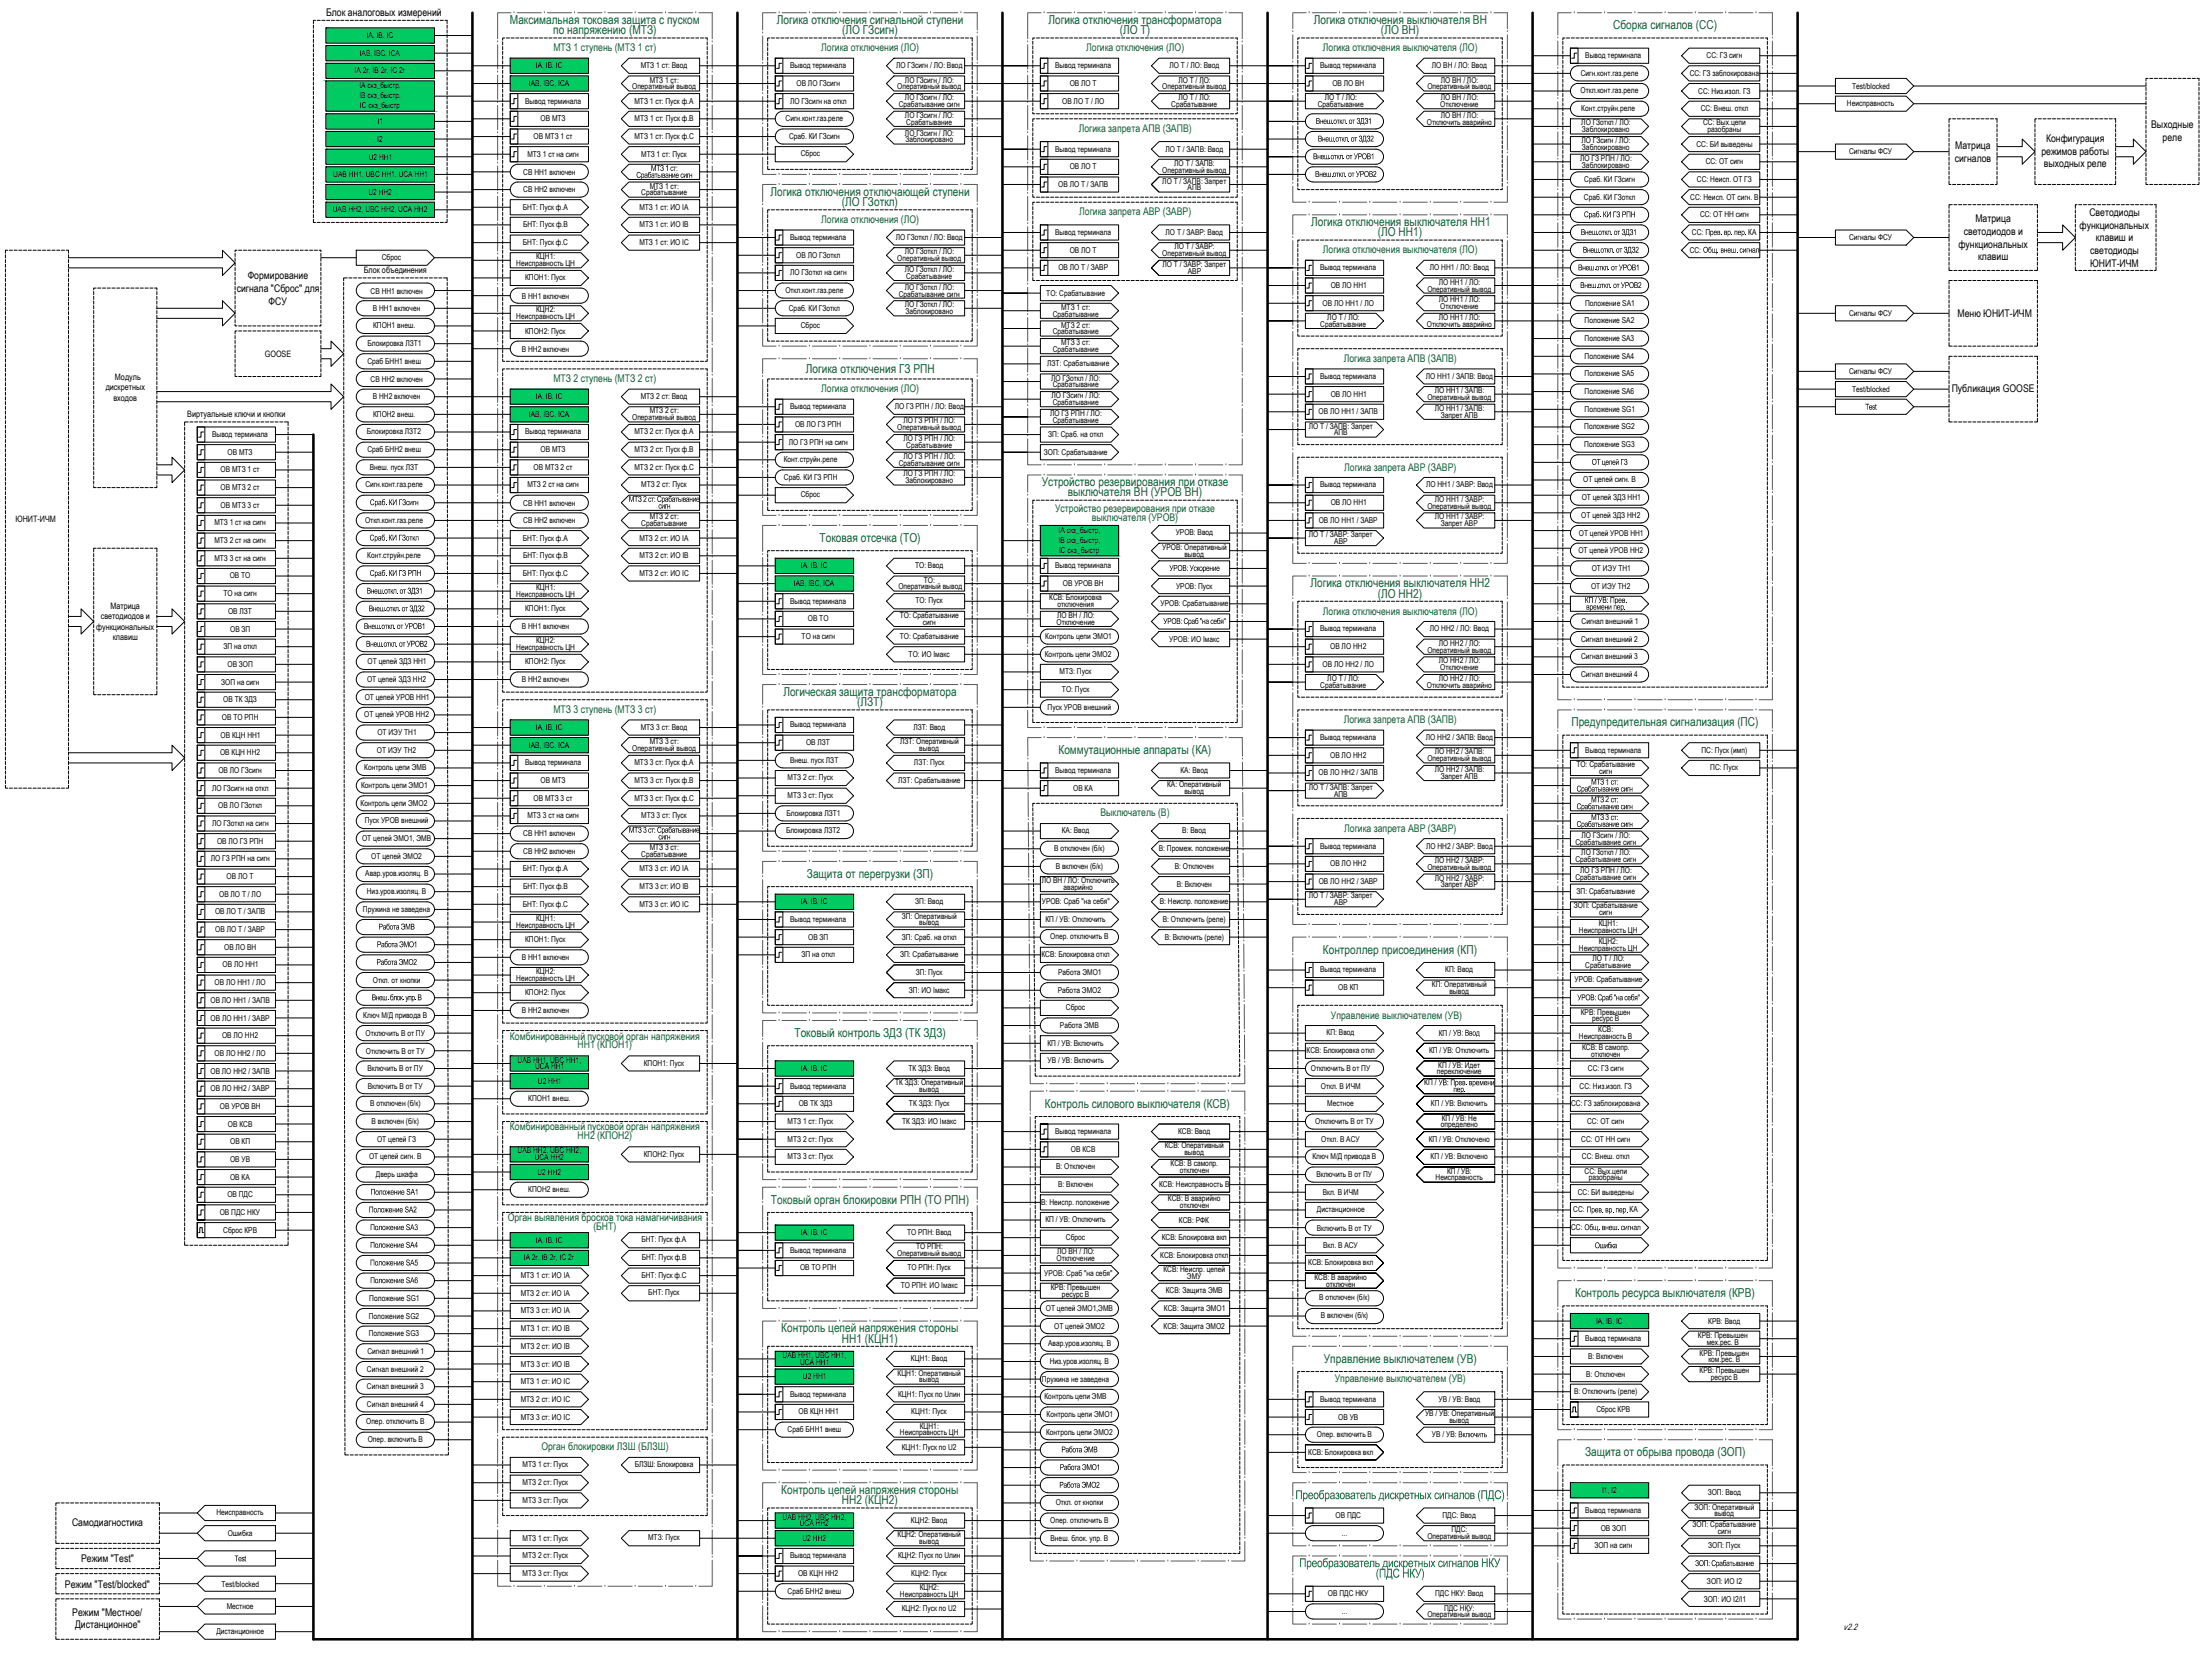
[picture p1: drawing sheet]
<svg xmlns="http://www.w3.org/2000/svg" width="876mm" height="655mm" viewBox="0 0 876 655" stroke-linecap="round" stroke-linejoin="round" font-family="sans-serif">
<defs><g id="words">
<g font-size="4.9" fill="#0b6436">
<text x="202" y="9.5">Максимальная токовая защита с пуском</text>
<text x="307.8" y="9.5">Логика отключения сигнальной ступени</text>
<text x="415.4" y="9.5">Логика отключения трансформатора</text>
<text x="520.4" y="9.5">Логика отключения выключателя ВН</text>
<text x="639.1" y="11.3">Сборка сигналов (СС)</text>
<text x="219.2" y="13.6">по напряжению (МТЗ)</text>
<text x="333.6" y="13.6">(ЛО ГЗсигн)</text>
<text x="443.6" y="13.6">(ЛО Т)</text>
<text x="547.1" y="13.6">(ЛО ВН)</text>
<text x="305.3" y="77.4">Логика отключения отключающей ступени</text>
<text x="333.5" y="81.6">(ЛО ГЗоткл)</text>
<text x="519.4" y="89.5">Логика отключения выключателя НН1</text>
<text x="545.8" y="93.6">(ЛО НН1)</text>
<text x="319.3" y="147.5">Логика отключения ГЗ РПН</text>
<text x="412.7" y="192.5">Устройство резервирования при отказе</text>
<text x="423" y="196.6">выключателя ВН (УРОВ ВН)</text>
<text x="324.7" y="214.6">Токовая отсечка (ТО)</text>
<text x="519.2" y="232.5">Логика отключения выключателя НН2</text>
<text x="545.8" y="236.6">(ЛО НН2)</text>
<text x="310.3" y="275.4">Логическая защита трансформатора</text>
<text x="339.6" y="279.6">(ЛЗТ)</text>
<text x="622.5" y="287.3">Предупредительная сигнализация (ПС)</text>
<text x="419.3" y="298.5">Коммутационные аппараты (КА)</text>
<text x="319.7" y="347.5">Защита от перегрузки (ЗП)</text>
<text x="524" y="377.5">Контроллер присоединения (КП)</text>
<text x="314.7" y="410.5">Токовый контроль ЗДЗ (ТК ЗДЗ)</text>
<text x="413.9" y="438.5">Контроль силового выключателя (КСВ)</text>
<text x="305.4" y="476.6">Токовый орган блокировки РПН (ТО РПН)</text>
<text x="624" y="513.5">Контроль ресурса выключателя (КРВ)</text>
<text x="309.5" y="527.4">Контроль цепей напряжения стороны</text>
<text x="333.5" y="531.6">НН1 (КЦН1)</text>
<text x="524.5" y="539.5">Управление выключателем (УВ)</text>
<text x="627.9" y="576.5">Защита от обрыва провода (ЗОП)</text>
<text x="309.5" y="591.4">Контроль цепей напряжения стороны</text>
<text x="513.2" y="593.5">Преобразователь дискретных сигналов</text>
<text x="585.3" y="593.5">(ПДС )</text>
<text x="333.5" y="595.6">НН2 (КЦН2)</text>
<text x="514.7" y="620.4">Преобразователь дискретных сигналов НКУ</text>
<text x="545" y="624.6">(ПДС НКУ</text>
<text x="563" y="624.6">)</text>
</g>
<g font-size="4.2">
<text x="129.2" y="6.1">Блок аналоговых измерений</text>
<text x="852.2" y="50.6">Выходные</text>
<text x="774.6" y="59">Матрица</text>
<text x="810.6" y="56.1">Конфигурация</text>
<text x="856.7" y="55.6">реле</text>
<text x="774.4" y="64">сигналов</text>
<text x="808.7" y="61.2">режимов работы</text>
<text x="809.7" y="66.2">выходных реле</text>
<text x="782.6" y="88">Матрица</text>
<text x="827.7" y="85.5">Светодиоды</text>
<text x="778" y="93">светодиодов и</text>
<text x="823.8" y="90.5">функциональных</text>
<text x="830.3" y="95.5">клавиш и</text>
<text x="775.8" y="98">функциональных</text>
<text x="828.1" y="100.5">светодиоды</text>
<text x="783.7" y="103">клавиш</text>
<text x="828" y="105.6">ЮНИТ-ИЧМ</text>
<text x="98.1" y="110.5">Формирование</text>
<text x="93.8" y="115.5">сигнала &quot;Сброс&quot; для</text>
<text x="106.4" y="120.6">ФСУ</text>
<text x="775.5" y="125.6">Меню ЮНИТ-ИЧМ</text>
<text x="773.2" y="155.2">Публикация GOOSE</text>
<text x="28.5" y="604.2">Самодиагностика</text>
<text x="32.2" y="618.5">Режим &quot;Test&quot;</text>
<text x="25.7" y="628.5">Режим &quot;Test/blocked&quot;</text>
<text x="28.7" y="639.6">Режим &quot;Местное/</text>
<text x="29.7" y="644.6">Дистанционное&quot;</text>
</g>
<g font-size="4.2" fill="#0b6436">
<text x="219.2" y="20.2">МТЗ 1 ступень (МТЗ 1 ст)</text>
<text x="325.3" y="20.3">Логика отключения (ЛО)</text>
<text x="430.3" y="20.3">Логика отключения (ЛО)</text>
<text x="524.1" y="20.3">Логика отключения выключателя (ЛО)</text>
<text x="427.3" y="52.3">Логика запрета АПВ (ЗАПВ)</text>
<text x="325.3" y="88.3">Логика отключения (ЛО)</text>
<text x="427.5" y="85.3">Логика запрета АВР (ЗАВР)</text>
<text x="524.1" y="100.3">Логика отключения выключателя (ЛО)</text>
<text x="532.3" y="143.3">Логика запрета АПВ (ЗАПВ)</text>
<text x="219.2" y="151.1">МТЗ 2 ступень (МТЗ 2 ст)</text>
<text x="325.3" y="155.3">Логика отключения (ЛО)</text>
<text x="532.5" y="186.3">Логика запрета АВР (ЗАВР)</text>
<text x="418" y="202.5">Устройство резервирования при отказе</text>
<text x="432.5" y="206.1">выключателя (УРОВ)</text>
<text x="524.1" y="243.3">Логика отключения выключателя (ЛО)</text>
<text x="219.2" y="282.1">МТЗ 3 ступень (МТЗ 3 ст)</text>
<text x="532.3" y="286.3">Логика запрета АПВ (ЗАПВ)</text>
<text x="435.9" y="323.1">Выключатель (В)</text>
<text x="532.5" y="329.3">Логика запрета АВР (ЗАВР)</text>
<text x="527.3" y="403.3">Управление выключателем (УВ)</text>
<text x="202" y="411.6">Комбинированный пусковой орган напряжения</text>
<text x="228.8" y="415.1">НН1 (КПОН1)</text>
<text x="202" y="447.6">Комбинированный пусковой орган напряжения</text>
<text x="228.8" y="451.1">НН2 (КПОН2)</text>
<text x="201.1" y="483.5">Орган выявления бросков тока намагничивания</text>
<text x="235.1" y="487.1">(БНТ)</text>
<text x="528.8" y="547.3">Управление выключателем (УВ)</text>
<text x="214.5" y="574.1">Орган блокировки ЛЗШ (БЛЗШ)</text>
</g>
<g font-size="3.5">
<text x="144.1" y="108.1">Блок объединения</text>
<text x="104.9" y="141.3">GOOSE</text>
<text x="41.9" y="154.5">дискретных</text>
<text x="45.5" y="150.4">Модуль</text>
<text x="45" y="158.7">входов</text>
<text x="74.2" y="165.1">Виртуальные ключи и кнопки</text>
<text x="6.1" y="206.8">ЮНИТ-ИЧМ</text>
<text x="39.9" y="245.2">светодиодов и</text>
<text x="43.7" y="241">Матрица</text>
<text x="38.1" y="249.4">функциональных</text>
<text x="44.7" y="253.5">клавиш</text>
<text x="730.3" y="645.3">v2.2</text>
</g>
<g font-size="3.2">
<text x="145.3" y="15">IA, IB, IC</text>
<text x="142.5" y="22">IAB, IBC, ICA</text>
<text x="628" y="23">Вывод терминала</text>
<text x="676.1" y="23">СС: ГЗ сигн</text>
<text x="140.5" y="29">IA 2г, IB 2г, IC 2г</text>
<text x="212.3" y="27">IA, IB, IC</text>
<text x="253.8" y="27">МТЗ 1 ст: Ввод</text>
<text x="313" y="27">Вывод терминала</text>
<text x="355" y="27">ЛО ГЗсигн / ЛО: Ввод</text>
<text x="418" y="27">Вывод терминала</text>
<text x="463.3" y="27">ЛО Т / ЛО: Ввод</text>
<text x="523" y="27">Вывод терминала</text>
<text x="567.3" y="27">ЛО ВН / ЛО: Ввод</text>
<text x="142.4" y="35">IA скз_быстр,</text>
<text x="209.5" y="34">IAB, IBC, ICA</text>
<text x="250.4" y="35.4">Оперативный вывод</text>
<text x="257.4" y="32.7">МТЗ 1 ст:</text>
<text x="315.5" y="34">ОВ ЛО ГЗсигн</text>
<text x="355.5" y="35.4">Оперативный вывод</text>
<text x="358.5" y="32.7">ЛО ГЗсигн / ЛО:</text>
<text x="423.8" y="34">ОВ ЛО Т</text>
<text x="460.5" y="35.4">Оперативный вывод</text>
<text x="466.8" y="32.7">ЛО Т / ЛО:</text>
<text x="527.8" y="34">ОВ ЛО ВН</text>
<text x="565.4" y="35.4">Оперативный вывод</text>
<text x="570.8" y="32.7">ЛО ВН / ЛО:</text>
<text x="626.2" y="30">Сигн.конт.газ.реле</text>
<text x="669.4" y="30">СС: ГЗ заблокирована</text>
<text x="733.7" y="35.2">Test/blocked</text>
<text x="142.4" y="38.9">IB скз_быстр,</text>
<text x="208" y="41">Вывод терминала</text>
<text x="251.3" y="41">МТЗ 1 ст: Пуск ф.А</text>
<text x="313" y="41">ЛО ГЗсигн на откл</text>
<text x="358.5" y="39.7">ЛО ГЗсигн / ЛО:</text>
<text x="420.8" y="41">ОВ ЛО Т / ЛО</text>
<text x="466.8" y="39.7">ЛО Т / ЛО:</text>
<text x="524.8" y="39.7">ЛО Т / ЛО:</text>
<text x="570.8" y="39.7">ЛО ВН / ЛО:</text>
<text x="626.1" y="37">Откл.конт.газ.реле</text>
<text x="672.8" y="37.1">СС: Низ.изол. ГЗ</text>
<text x="731.7" y="41.9">Неисправность</text>
<text x="142.6" y="42.8">IC скз_быстр</text>
<text x="356.1" y="42.4">Срабатывание сигн</text>
<text x="358.5" y="46.7">ЛО ГЗсигн / ЛО:</text>
<text x="464" y="42.4">Срабатывание</text>
<text x="522" y="42.4">Срабатывание</text>
<text x="570.6" y="42.4">Отключение</text>
<text x="570.8" y="46.7">ЛО ВН / ЛО:</text>
<text x="626.4" y="44">Конт.струйн.реле</text>
<text x="673.7" y="44">СС: Внеш. откл</text>
<text x="149.6" y="49.2">I1</text>
<text x="214.2" y="48">ОВ МТЗ</text>
<text x="251.4" y="48">МТЗ 1 ст: Пуск ф.В</text>
<text x="311.2" y="48">Сигн.конт.газ.реле</text>
<text x="358.5" y="53.7">ЛО ГЗсигн / ЛО:</text>
<text x="359" y="49.4">Срабатывание</text>
<text x="521.2" y="49">Внеш</text>
<text x="527.6" y="49">.откл</text>
<text x="533.1" y="49">.от ЗДЗ</text>
<text x="542" y="49">1</text>
<text x="565.3" y="49.4">Отключить аварийно</text>
<text x="626.4" y="49.7">ЛО ГЗоткл / ЛО:</text>
<text x="626.7" y="52.4">Заблокировано</text>
<text x="674.7" y="49.7">СС: Вых.цепи</text>
<text x="676.4" y="52.4">разобраны</text>
<text x="149.5" y="56.2">I2</text>
<text x="211.4" y="55">ОВ МТЗ 1 ст</text>
<text x="251.3" y="55">МТЗ 1 ст: Пуск ф.С</text>
<text x="312.6" y="55">Сраб. КИ ГЗсигн</text>
<text x="358.7" y="56.4">Заблокировано</text>
<text x="418" y="60">Вывод терминала</text>
<text x="461.7" y="60">ЛО Т / ЗАПВ: Ввод</text>
<text x="522" y="56">Внеш</text>
<text x="528.4" y="56">.откл</text>
<text x="533.9" y="56">.от ЗДЗ</text>
<text x="542.8" y="56">2</text>
<text x="626.5" y="56.7">ЛО ГЗсигн / ЛО:</text>
<text x="626.7" y="59.4">Заблокировано</text>
<text x="672" y="58.1">СС: БИ выведены</text>
<text x="146.1" y="63.2">U2 НН1</text>
<text x="208.9" y="62">МТЗ 1 ст на сигн</text>
<text x="254" y="62">МТЗ 1 ст: Пуск</text>
<text x="317.2" y="61.9">Сброс</text>
<text x="465.2" y="65.7">ЛО Т / ЗАПВ:</text>
<text x="520.1" y="63">Внеш</text>
<text x="526.5" y="63">.откл</text>
<text x="532" y="63">.от УРОВ</text>
<text x="543" y="63">1</text>
<text x="626" y="63.7">ЛО ГЗ РПН / ЛО:</text>
<text x="675.7" y="65">СС: ОТ сигн</text>
<text x="732.5" y="60.9">Сигналы ФСУ</text>
<text x="132" y="70">UAB НН1, UBC НН1, UCA НН1</text>
<text x="207.3" y="69.2">СВ НН1 включен</text>
<text x="257.9" y="67.7">МТЗ</text>
<text x="263.6" y="67.7">1ст :</text>
<text x="423.8" y="67">ОВ ЛО Т</text>
<text x="460.5" y="68.4">Оперативный вывод</text>
<text x="521" y="70">Внеш</text>
<text x="527.3" y="70">.откл</text>
<text x="532.8" y="70">.от УРОВ</text>
<text x="543.9" y="70">2</text>
<text x="626.7" y="66.4">Заблокировано</text>
<text x="145.9" y="77.2">U2 НН2</text>
<text x="207.3" y="76.2">СВ НН2 включен</text>
<text x="254" y="77.4">Срабатывание</text>
<text x="257.4" y="74.7">МТЗ 1 ст:</text>
<text x="419.2" y="74.1">ОВ ЛО Т / ЗАПВ</text>
<text x="460.5" y="72.7">ЛО Т / ЗАПВ: Запрет</text>
<text x="470.5" y="75.4">АПВ</text>
<text x="627.6" y="72">Сраб. КИ ГЗсигн</text>
<text x="672.2" y="72">СС: Неисп. ОТ ГЗ</text>
<text x="207.1" y="83">БНТ: Пуск ф.А</text>
<text x="253.3" y="83">МТЗ 1 ст: ИО IА</text>
<text x="627.5" y="79">Сраб. КИ ГЗоткл</text>
<text x="669.6" y="79.2">СС: Неисп. ОТ сигн. В</text>
<text x="131.9" y="84">UAB НН2, UBC НН2, UCA НН2</text>
<text x="627.5" y="86">Сраб</text>
<text x="673.5" y="86">СС: ОТ НН сигн</text>
<text x="207.2" y="90">БНТ: Пуск ф.В</text>
<text x="253.4" y="90.1">МТЗ 1 ст: ИО IВ</text>
<text x="313" y="95">Вывод терминала</text>
<text x="354.9" y="95">ЛО ГЗоткл / ЛО: Ввод</text>
<text x="418" y="93">Вывод терминала</text>
<text x="461.8" y="93">ЛО Т / ЗАВР: Ввод</text>
<text x="626.2" y="93">Внеш</text>
<text x="632.5" y="93">.откл</text>
<text x="638.1" y="93">.от ЗДЗ</text>
<text x="647" y="93">1</text>
<text x="670.3" y="93">СС:</text>
<text x="675.6" y="93">Прев</text>
<text x="681.5" y="93">. вр</text>
<text x="685.6" y="93">. пер</text>
<text x="691.2" y="93">.</text>
<text x="692.6" y="93">КА</text>
<text x="732.5" y="94.9">Сигналы ФСУ</text>
<text x="207.1" y="97">БНТ: Пуск ф.С</text>
<text x="253.3" y="97">МТЗ 1 ст: ИО IС</text>
<text x="358.4" y="100.7">ЛО ГЗоткл / ЛО:</text>
<text x="423.8" y="100">ОВ ЛО Т</text>
<text x="460.5" y="101.4">Оперативный вывод</text>
<text x="465.3" y="98.7">ЛО Т / ЗАВР:</text>
<text x="627.1" y="100">Внеш</text>
<text x="633.4" y="100">.откл</text>
<text x="638.9" y="100">.от ЗДЗ</text>
<text x="647.8" y="100">2</text>
<text x="669.4" y="100">СС:</text>
<text x="674.6" y="100">Общ . внеш</text>
<text x="151.3" y="102.9">Сброс</text>
<text x="204.5" y="105.3">Неисправность ЦН</text>
<text x="212.3" y="102.7">КЦН1:</text>
<text x="315.5" y="102">ОВ ЛО ГЗоткл</text>
<text x="355.5" y="103.4">Оперативный вывод</text>
<text x="358.4" y="107.7">ЛО ГЗоткл / ЛО:</text>
<text x="419.3" y="107">ОВ ЛО Т / ЗАВР</text>
<text x="460.5" y="105.7">ЛО Т / ЗАВР: Запрет</text>
<text x="523" y="107">Вывод терминала</text>
<text x="566.5" y="107">ЛО НН1 / ЛО: Ввод</text>
<text x="625.2" y="107">Внеш</text>
<text x="631.5" y="107">.откл</text>
<text x="637" y="107">.от УРОВ</text>
<text x="648.1" y="107">1</text>
<text x="208" y="111.1">КПОН1: Пуск</text>
<text x="313" y="109">ЛО ГЗоткл на сигн</text>
<text x="359" y="110.4">Срабатывание</text>
<text x="470.6" y="108.4">АВР</text>
<text x="570" y="112.7">ЛО НН1 / ЛО:</text>
<text x="146.8" y="116.2">СВ НН1 включен</text>
<text x="206.7" y="118.2">В НН1 включен</text>
<text x="311.1" y="116">Откл.конт.газ.реле</text>
<text x="356.1" y="117.4">Срабатывание сигн</text>
<text x="358.4" y="114.6">ЛО ГЗоткл / ЛО:</text>
<text x="414.5" y="117">ТО: Срабатывание</text>
<text x="527.2" y="114">ОВ ЛО НН1</text>
<text x="565.4" y="115.4">Оперативный вывод</text>
<text x="570" y="119.7">ЛО НН1 / ЛО:</text>
<text x="626" y="114">Внеш</text>
<text x="632.3" y="114">.откл</text>
<text x="637.8" y="114">.от УРОВ</text>
<text x="648.9" y="114">2</text>
<text x="147.7" y="123.2">В НН1 включен</text>
<text x="212.3" y="123.7">КЦН2:</text>
<text x="312.5" y="123">Сраб. КИ ГЗоткл</text>
<text x="358.4" y="121.7">ЛО ГЗоткл / ЛО:</text>
<text x="358.7" y="124.4">Заблокировано</text>
<text x="417" y="125.4">Срабатывание</text>
<text x="420.4" y="122.7">МТЗ 1 ст:</text>
<text x="524" y="121">ОВ ЛО НН1 / ЛО</text>
<text x="570.6" y="122.4">Отключение</text>
<text x="627.9" y="121">Положение SA1</text>
<text x="732.5" y="124.9">Сигналы ФСУ</text>
<text x="147.8" y="130">КПОН1 внеш.</text>
<text x="204.5" y="126.4">Неисправность ЦН</text>
<text x="317.2" y="129.9">Сброс</text>
<text x="420.4" y="129.7">МТЗ 2 ст:</text>
<text x="523" y="129.4">Срабатывание</text>
<text x="525.8" y="126.7">ЛО Т / ЛО:</text>
<text x="565.3" y="129.4">Отключить аварийно</text>
<text x="570" y="126.7">ЛО НН1 / ЛО:</text>
<text x="627.8" y="128">Положение SA2</text>
<text x="145.6" y="137">Блокировка ЛЗТ1</text>
<text x="208" y="132">КПОН2: Пуск</text>
<text x="417" y="132.4">Срабатывание</text>
<text x="420.4" y="136.7">МТЗ 3 ст:</text>
<text x="627.8" y="135">Положение SA3</text>
<text x="206.7" y="139.2">В НН2 включен</text>
<text x="417" y="139.4">Срабатывание</text>
<text x="627.8" y="142">Положение SA4</text>
<text x="145.5" y="144">Сраб БНН1 внеш</text>
<text x="414.9" y="145">ЛЗТ: Срабатывание</text>
<text x="523" y="150">Вывод терминала</text>
<text x="564.8" y="150">ЛО НН1 / ЗАПВ: Ввод</text>
<text x="627.7" y="149">Положение SA5</text>
<text x="732.5" y="147.9">Сигналы ФСУ</text>
<text x="146.8" y="151.2">СВ НН2 включен</text>
<text x="416.4" y="150.7">ЛО ГЗоткл / ЛО:</text>
<text x="417" y="153.4">Срабатывание</text>
<text x="568.4" y="155.7">ЛО НН1 / ЗАПВ:</text>
<text x="733.7" y="155.2">Test/blocked</text>
<text x="147.7" y="158.2">В НН2 включен</text>
<text x="212.3" y="158">IA, IB, IC</text>
<text x="253.8" y="158">МТЗ 2 ст: Ввод</text>
<text x="416.5" y="157.7">ЛО ГЗсигн / ЛО:</text>
<text x="417" y="160.4">Срабатывание</text>
<text x="527.2" y="157">ОВ ЛО НН1</text>
<text x="565.4" y="158.4">Оперативный вывод</text>
<text x="627.8" y="156.1">Положение SA6</text>
<text x="147.8" y="165">КПОН2 внеш.</text>
<text x="209.5" y="165">IAB, IBC, ICA</text>
<text x="250.4" y="166.4">Оперативный вывод</text>
<text x="257.4" y="163.7">МТЗ 2 ст:</text>
<text x="313" y="162">Вывод терминала</text>
<text x="354.5" y="162">ЛО ГЗ РПН / ЛО: Ввод</text>
<text x="358" y="167.7">ЛО ГЗ РПН / ЛО:</text>
<text x="416" y="164.6">ЛО ГЗ РПН / ЛО:</text>
<text x="417" y="167.4">Срабатывание</text>
<text x="522.4" y="164">ОВ ЛО НН1 / ЗАПВ</text>
<text x="568.4" y="162.7">ЛО НН1 / ЗАПВ:</text>
<text x="570.8" y="165.4">Запрет АПВ</text>
<text x="627.8" y="163">Положение SG1</text>
<text x="738.9" y="162.2">Test</text>
<text x="84" y="173">Вывод терминала</text>
<text x="145.4" y="172">Блокировка ЛЗТ2</text>
<text x="208" y="172">Вывод терминала</text>
<text x="251.3" y="172">МТЗ 2 ст: Пуск ф.А</text>
<text x="315" y="169">ОВ ЛО ГЗ РПН</text>
<text x="355.5" y="170.4">Оперативный вывод</text>
<text x="415.3" y="173">ЗП: Сраб. на откл</text>
<text x="518.5" y="169.7">ЛО Т / ЗАПВ: Запрет</text>
<text x="528.5" y="172.4">АПВ</text>
<text x="627.6" y="170">Положение SG2</text>
<text x="145.5" y="179">Сраб БНН2 внеш</text>
<text x="214.2" y="179">ОВ МТЗ</text>
<text x="251.4" y="179">МТЗ 2 ст: Пуск ф.В</text>
<text x="312.5" y="176">ЛО ГЗ РПН на сигн</text>
<text x="358" y="174.7">ЛО ГЗ РПН / ЛО:</text>
<text x="359" y="177.4">Срабатывание</text>
<text x="627.6" y="177">Положение SG3</text>
<text x="90.2" y="180">ОВ МТЗ</text>
<text x="310.5" y="183">Конт.струйн.реле</text>
<text x="356.1" y="184.4">Срабатывание сигн</text>
<text x="358" y="181.7">ЛО ГЗ РПН / ЛО:</text>
<text x="413.5" y="180.1">ЗОП: Срабатывание</text>
<text x="87.4" y="187">ОВ МТЗ 1 ст</text>
<text x="146.5" y="186">Внеш. пуск ЛЗТ</text>
<text x="211.4" y="186">ОВ МТЗ 2 ст</text>
<text x="251.3" y="186">МТЗ 2 ст: Пуск ф.С</text>
<text x="310.6" y="190">Сраб. КИ ГЗ РПН</text>
<text x="358" y="188.6">ЛО ГЗ РПН / ЛО:</text>
<text x="358.7" y="191.4">Заблокировано</text>
<text x="627.2" y="191">ОТ цепей сигн. В</text>
<text x="87.4" y="194">ОВ МТЗ 2 ст</text>
<text x="144.7" y="193">Сигн.конт.газ.реле</text>
<text x="208.9" y="193">МТЗ 2 ст на сигн</text>
<text x="254" y="193">МТЗ 2 ст: Пуск</text>
<text x="317.2" y="196.9">Сброс</text>
<text x="523" y="193">Вывод терминала</text>
<text x="564.9" y="193">ЛО НН1 / ЗАВР: Ввод</text>
<text x="87.4" y="201">ОВ МТЗ 3 ст</text>
<text x="146.5" y="200">Сраб</text>
<text x="207.3" y="200.2">СВ НН1 включен</text>
<text x="249.1" y="198.7">МТЗ</text>
<text x="254.8" y="198.7">2ст :Срабатывание</text>
<text x="527.2" y="200">ОВ ЛО НН1</text>
<text x="565.4" y="201.4">Оперативный вывод</text>
<text x="568.4" y="198.7">ЛО НН1 / ЗАВР:</text>
<text x="626.6" y="198">ОТ цепей ЗДЗ НН1</text>
<text x="84.9" y="208">МТЗ 1 ст на сигн</text>
<text x="144.6" y="207">Откл.конт.газ.реле</text>
<text x="207.3" y="207.2">СВ НН2 включен</text>
<text x="254" y="208.4">Срабатывание</text>
<text x="257.4" y="205.7">МТЗ 2 ст:</text>
<text x="522.4" y="207">ОВ ЛО НН1 / ЗАВР</text>
<text x="568.4" y="205.7">ЛО НН1 / ЗАВР:</text>
<text x="570.8" y="208.4">Запрет АВР</text>
<text x="626.4" y="205">ОТ цепей ЗДЗ НН2</text>
<text x="84.9" y="215">МТЗ 2 ст на сигн</text>
<text x="146.4" y="214">Сраб</text>
<text x="207.1" y="214">БНТ: Пуск ф.А</text>
<text x="253.3" y="214">МТЗ 2 ст: ИО IА</text>
<text x="419.3" y="211">IA скз_быстр,</text>
<text x="419.3" y="214.9">IB скз_быстр,</text>
<text x="465.7" y="212">УРОВ: Ввод</text>
<text x="518.5" y="212.7">ЛО Т / ЗАВР: Запрет</text>
<text x="528.6" y="215.4">АВР</text>
<text x="625.5" y="212">ОТ цепей УРОВ НН1</text>
<text x="145.5" y="221">Конт.струйн.реле</text>
<text x="207.2" y="221">БНТ: Пуск ф.В</text>
<text x="253.4" y="221">МТЗ 2 ст: ИО IВ</text>
<text x="419.6" y="218.8">IC скз_быстр</text>
<text x="460.5" y="217.7">УРОВ: Оперативный</text>
<text x="469.2" y="220.4">вывод</text>
<text x="625.3" y="219">ОТ цепей УРОВ НН2</text>
<text x="84.9" y="222">МТЗ 3 ст на сигн</text>
<text x="317.3" y="225">IA, IB, IC</text>
<text x="362.5" y="225">ТО: Ввод</text>
<text x="418" y="225">Вывод терминала</text>
<text x="463.2" y="226">УРОВ</text>
<text x="470" y="226">:Ускорение</text>
<text x="630.5" y="226">ОТ ИЭУ ТН1</text>
<text x="91" y="229">ОВ ТО</text>
<text x="146.5" y="228">Сраб</text>
<text x="207.1" y="228">БНТ: Пуск ф.С</text>
<text x="212.3" y="233.6">КЦН1:</text>
<text x="253.3" y="228">МТЗ 2 ст: ИО IС</text>
<text x="314.5" y="232">IAB, IBC, ICA</text>
<text x="355.9" y="233.4">Оперативный вывод</text>
<text x="366" y="230.7">ТО:</text>
<text x="421.1" y="232">ОВ УРОВ ВН</text>
<text x="465.9" y="233">УРОВ: Пуск</text>
<text x="630.3" y="233">ОТ ИЭУ ТН2</text>
<text x="88.6" y="236">ТО на сигн</text>
<text x="145.2" y="235">Внеш</text>
<text x="151.5" y="235">.откл</text>
<text x="157.1" y="235">.от ЗДЗ</text>
<text x="166" y="235">1</text>
<text x="204.5" y="236.4">Неисправность ЦН</text>
<text x="313" y="239">Вывод терминала</text>
<text x="362.7" y="238.9">ТО: Пуск</text>
<text x="415.6" y="237.7">КСВ: Блокировка</text>
<text x="627.8" y="238.7">КП / УВ : Прев</text>
<text x="643.8" y="238.7">.</text>
<text x="90.4" y="243">ОВ ЛЗТ</text>
<text x="146" y="242">Внеш</text>
<text x="152.4" y="242">.откл</text>
<text x="157.9" y="242">.от ЗДЗ</text>
<text x="166.8" y="242">2</text>
<text x="208" y="242">КПОН1: Пуск</text>
<text x="356.5" y="244.7">ТО: Срабатывание</text>
<text x="418.8" y="244.7">ЛО ВН / ЛО:</text>
<text x="418.9" y="240.4">отключения</text>
<text x="459.7" y="240">УРОВ: Срабатывание</text>
<text x="628.3" y="241.4">времени пер</text>
<text x="643.3" y="241.4">.</text>
<text x="91.2" y="250">ОВ ЗП</text>
<text x="144.1" y="249">Внеш</text>
<text x="150.5" y="249">.откл</text>
<text x="156" y="249">.от УРОВ</text>
<text x="167" y="249">1</text>
<text x="206.7" y="249.2">В НН1 включен</text>
<text x="320" y="246">ОВ ТО</text>
<text x="365.6" y="247.4">сигн</text>
<text x="418.5" y="247.4">Отключение</text>
<text x="460.8" y="247">УРОВ</text>
<text x="467.6" y="247">:Сраб</text>
<text x="475.4" y="247">&quot;на себя</text>
<text x="484.7" y="247">&quot;</text>
<text x="523" y="250">Вывод терминала</text>
<text x="566.5" y="250">ЛО НН2 / ЛО: Ввод</text>
<text x="626.5" y="247">Сигнал внешний 1</text>
<text x="88.6" y="257">ЗП на откл</text>
<text x="145" y="256">Внеш</text>
<text x="151.3" y="256">.откл</text>
<text x="156.8" y="256">.от УРОВ</text>
<text x="167.9" y="256">2</text>
<text x="204.5" y="257.4">Неисправность ЦН</text>
<text x="212.3" y="254.7">КЦН2:</text>
<text x="317.6" y="253">ТО на сигн</text>
<text x="356.5" y="253">ТО: Срабатывание</text>
<text x="414.1" y="253">Контроль цепи ЭМО1</text>
<text x="463.2" y="254.2">УРОВ: ИО Iмакс</text>
<text x="527" y="257">ОВ ЛО НН2</text>
<text x="570" y="255.7">ЛО НН2 / ЛО:</text>
<text x="626.4" y="254">Сигнал внешний 2</text>
<text x="145.6" y="263">ОТ цепей ЗДЗ НН1</text>
<text x="208" y="263">КПОН2: Пуск</text>
<text x="360" y="260.2">ТО: ИО Iмакс</text>
<text x="413.9" y="260">Контроль цепи ЭМО2</text>
<text x="565.4" y="258.4">Оперативный вывод</text>
<text x="570" y="262.6">ЛО НН2 / ЛО:</text>
<text x="626.4" y="261">Сигнал внешний 3</text>
<text x="90.1" y="264">ОВ ЗОП</text>
<text x="419.8" y="267">МТЗ: Пуск</text>
<text x="524" y="264">ОВ ЛО НН2 / ЛО</text>
<text x="525.8" y="269.7">ЛО Т / ЛО:</text>
<text x="570" y="269.7">ЛО НН2 / ЛО:</text>
<text x="570.6" y="265.4">Отключение</text>
<text x="626.4" y="268">Сигнал внешний 4</text>
<text x="87.6" y="271">ЗОП на сигн</text>
<text x="145.4" y="270">ОТ цепей ЗДЗ НН2</text>
<text x="206.7" y="270.2">В НН2 включен</text>
<text x="420.7" y="274">ТО: Пуск</text>
<text x="523" y="272.4">Срабатывание</text>
<text x="565.3" y="272.4">Отключить аварийно</text>
<text x="88.4" y="278">ОВ ТК ЗДЗ</text>
<text x="144.5" y="277">ОТ цепей УРОВ НН1</text>
<text x="415" y="281">Пуск УРОВ внешний</text>
<text x="87.9" y="285">ОВ ТО РПН</text>
<text x="144.3" y="284">ОТ цепей УРОВ НН2</text>
<text x="87.4" y="292">ОВ КЦН НН1</text>
<text x="149.5" y="291">ОТ ИЭУ ТН1</text>
<text x="212.3" y="289">IA, IB, IC</text>
<text x="253.8" y="289">МТЗ 3 ст: Ввод</text>
<text x="313" y="288">Вывод терминала</text>
<text x="361.9" y="289">ЛЗТ: Ввод</text>
<text x="523" y="293">Вывод терминала</text>
<text x="564.8" y="293">ЛО НН2 / ЗАПВ: Ввод</text>
<text x="87.2" y="299">ОВ КЦН НН2</text>
<text x="149.3" y="298">ОТ ИЭУ ТН2</text>
<text x="209.5" y="296">IAB, IBC, ICA</text>
<text x="250.4" y="297.4">Оперативный вывод</text>
<text x="257.4" y="294.7">МТЗ 3 ст:</text>
<text x="319.4" y="295">ОВ ЛЗТ</text>
<text x="356.6" y="294.7">ЛЗТ: Оперативный</text>
<text x="364.2" y="297.4">вывод</text>
<text x="568.4" y="298.7">ЛО НН2 / ЗАПВ:</text>
<text x="628" y="298">Вывод терминала</text>
<text x="674" y="298">ПС: Пуск (имп)</text>
<text x="144.3" y="305">Контроль цепи ЭМВ</text>
<text x="208" y="303">Вывод терминала</text>
<text x="251.3" y="303">МТЗ 3 ст: Пуск ф.А</text>
<text x="313" y="302">Внеш. пуск ЛЗТ</text>
<text x="362.1" y="303">ЛЗТ: Пуск</text>
<text x="418" y="306">Вывод терминала</text>
<text x="467.6" y="306">КА: Ввод</text>
<text x="527" y="300">ОВ ЛО НН2</text>
<text x="565.4" y="301.4">Оперативный вывод</text>
<text x="568.4" y="305.7">ЛО НН2 / ЗАПВ:</text>
<text x="624.5" y="303.7">ТО: Срабатывание</text>
<text x="677.5" y="305">ПС: Пуск</text>
<text x="86.5" y="306">ОВ ЛО ГЗсигн</text>
<text x="214.2" y="310">ОВ МТЗ</text>
<text x="251.4" y="310">МТЗ 3 ст: Пуск ф.В</text>
<text x="312" y="308.9">МТЗ 2 ст: Пуск</text>
<text x="355.8" y="310">ЛЗТ: Срабатывание</text>
<text x="462.3" y="311.7">КА: Оперативный</text>
<text x="522.4" y="307">ОВ ЛО НН2 / ЗАПВ</text>
<text x="570.8" y="308.4">Запрет АПВ</text>
<text x="630.3" y="310.7">МТЗ</text>
<text x="633.6" y="306.4">сигн</text>
<text x="636" y="310.7">1</text>
<text x="637.1" y="310.7">ст :</text>
<text x="84" y="313">ЛО ГЗсигн на откл</text>
<text x="143" y="312">Контроль цепи ЭМО1</text>
<text x="211.4" y="317">ОВ МТЗ 3 ст</text>
<text x="251.3" y="317">МТЗ 3 ст: Пуск ф.С</text>
<text x="312" y="315.9">МТЗ 3 ст: Пуск</text>
<text x="425.1" y="313">ОВ КА</text>
<text x="469.2" y="314.4">вывод</text>
<text x="518.5" y="312.7">ЛО Т / ЗАПВ: Запрет</text>
<text x="528.5" y="315.4">АПВ</text>
<text x="630.3" y="317.7">МТЗ</text>
<text x="636" y="317.7">2</text>
<text x="637.1" y="317.7">ст :</text>
<text x="86.4" y="320">ОВ ЛО ГЗоткл</text>
<text x="142.9" y="319">Контроль цепи ЭМО2</text>
<text x="311.6" y="323">Блокировка ЛЗТ1</text>
<text x="84" y="327">ЛО ГЗоткл на сигн</text>
<text x="144.5" y="325.9">Пуск УРОВ внешний</text>
<text x="208.9" y="324">МТЗ 3 ст на сигн</text>
<text x="249.1" y="329.7">МТЗ</text>
<text x="254" y="324">МТЗ 3 ст: Пуск</text>
<text x="254.8" y="329.7">3ст :Срабатывание</text>
<text x="311.4" y="330">Блокировка ЛЗТ2</text>
<text x="420.6" y="330">КА: Ввод</text>
<text x="468.4" y="330">В: Ввод</text>
<text x="630.3" y="324.7">МТЗ</text>
<text x="636" y="324.7">3</text>
<text x="637.1" y="324.7">ст :</text>
<text x="86" y="334">ОВ ЛО ГЗ РПН</text>
<text x="143.5" y="333">ОТ цепей ЭМО1, ЭМВ</text>
<text x="207.3" y="331.2">СВ НН1 включен</text>
<text x="564.9" y="336">ЛО НН2 / ЗАВР: Ввод</text>
<text x="624.1" y="334.4">Срабатывание сигн</text>
<text x="626.5" y="331.7">ЛО ГЗсигн / ЛО:</text>
<text x="83.5" y="341">ЛО ГЗ РПН на сигн</text>
<text x="147.1" y="340">ОТ цепей ЭМО2</text>
<text x="207.3" y="338.2">СВ НН2 включен</text>
<text x="254" y="339.4">Срабатывание</text>
<text x="257.4" y="336.6">МТЗ 3 ст:</text>
<text x="417.6" y="337">В отключен (б/к)</text>
<text x="459.1" y="337">В: Промеж. положение</text>
<text x="523" y="336">Вывод терминала</text>
<text x="568.4" y="341.7">ЛО НН2 / ЗАВР:</text>
<text x="624.1" y="341.4">Срабатывание сигн</text>
<text x="626.4" y="338.7">ЛО ГЗоткл / ЛО:</text>
<text x="144.7" y="347">Авар.уров.изоляц. В</text>
<text x="207.1" y="345">БНТ: Пуск ф.А</text>
<text x="253.3" y="345">МТЗ 3 ст: ИО IА</text>
<text x="418.2" y="344">В включен (б/к)</text>
<text x="465.4" y="344">В: Отключен</text>
<text x="527" y="343">ОВ ЛО НН2</text>
<text x="565.4" y="344.4">Оперативный вывод</text>
<text x="626" y="345.7">ЛО ГЗ РПН / ЛО:</text>
<text x="89.8" y="348">ОВ ЛО Т</text>
<text x="207.2" y="352">БНТ: Пуск ф.В</text>
<text x="253.4" y="352">МТЗ 3 ст: ИО IВ</text>
<text x="412.7" y="349.7">ЛО ВН / ЛО: Отключить</text>
<text x="421.3" y="352.4">аварийно</text>
<text x="466.2" y="351">В: Включен</text>
<text x="522.4" y="350">ОВ ЛО НН2 / ЗАВР</text>
<text x="568.4" y="348.7">ЛО НН2 / ЗАВР:</text>
<text x="570.8" y="351.4">Запрет АВР</text>
<text x="624.1" y="348.4">Срабатывание сигн</text>
<text x="86.8" y="355">ОВ ЛО Т / ЛО</text>
<text x="145.3" y="354">Низ.уров.изоляц. В</text>
<text x="207.1" y="359">БНТ: Пуск ф.С</text>
<text x="253.3" y="359">МТЗ 3 ст: ИО IС</text>
<text x="317.3" y="358">IA, IB, IC</text>
<text x="362.6" y="358">ЗП: Ввод</text>
<text x="412.7" y="358">УРОВ: Сраб &quot;на себя&quot;</text>
<text x="459.5" y="358">В: Неиспр. положение</text>
<text x="518.5" y="355.7">ЛО Т / ЗАВР: Запрет</text>
<text x="528.6" y="358.4">АВР</text>
<text x="623.5" y="359.7">ЗОП: Срабатывание</text>
<text x="624.5" y="354">ЗП: Срабатывание</text>
<text x="85.2" y="362">ОВ ЛО Т / ЗАПВ</text>
<text x="143.8" y="361">Пружина не заведена</text>
<text x="212.3" y="364.7">КЦН1:</text>
<text x="313" y="365">Вывод терминала</text>
<text x="357.3" y="363.7">ЗП: Оперативный</text>
<text x="414.1" y="365">КП / УВ: Отключить</text>
<text x="460.6" y="365">В: Отключить (реле)</text>
<text x="633.6" y="362.4">сигн</text>
<text x="85.3" y="369">ОВ ЛО Т / ЗАВР</text>
<text x="150" y="368">Работа ЭМВ</text>
<text x="204.5" y="367.3">Неисправность ЦН</text>
<text x="364.2" y="366.4">вывод</text>
<text x="416.1" y="371.9">Опер. отключить В</text>
<text x="625.5" y="369.3">Неисправность ЦН</text>
<text x="633.3" y="366.7">КЦН1:</text>
<text x="88.8" y="376">ОВ ЛО ВН</text>
<text x="149.3" y="375">Работа ЭМО</text>
<text x="163.9" y="375">1</text>
<text x="208" y="373">КПОН1: Пуск</text>
<text x="320.2" y="372">ОВ ЗП</text>
<text x="357.3" y="372">ЗП: Сраб. на откл</text>
<text x="461.4" y="372">В: Включить (реле)</text>
<text x="625.5" y="376.4">Неисправность ЦН</text>
<text x="633.3" y="373.6">КЦН2:</text>
<text x="88.2" y="383">ОВ ЛО НН1</text>
<text x="149.1" y="382">Работа ЭМО</text>
<text x="163.7" y="382">2</text>
<text x="206.7" y="380.2">В НН1 включен</text>
<text x="317.5" y="379">ЗП на откл</text>
<text x="356.6" y="379">ЗП: Срабатывание</text>
<text x="412.6" y="379">КСВ: Блокировка откл</text>
<text x="628" y="383.4">Срабатывание</text>
<text x="630.8" y="380.7">ЛО Т / ЛО:</text>
<text x="147.7" y="389">Откл. от кнопки</text>
<text x="204.5" y="388.3">Неисправность ЦН</text>
<text x="212.3" y="385.7">КЦН2:</text>
<text x="362.7" y="386">ЗП: Пуск</text>
<text x="419.2" y="386">Работа ЭМО1</text>
<text x="523" y="385">Вывод терминала</text>
<text x="572.6" y="385">КП: Ввод</text>
<text x="623.7" y="388.9">УРОВ: Срабатывание</text>
<text x="85" y="390">ОВ ЛО НН1 / ЛО</text>
<text x="208" y="394">КПОН2: Пуск</text>
<text x="360" y="393">ЗП: ИО Iмакс</text>
<text x="419" y="393">Работа ЭМО2</text>
<text x="530.2" y="392">ОВ КП</text>
<text x="567.3" y="390.7">КП: Оперативный</text>
<text x="574.2" y="393.4">вывод</text>
<text x="83.4" y="397">ОВ ЛО НН1 / ЗАПВ</text>
<text x="147.3" y="396">Внеш</text>
<text x="153.4" y="396">.блок</text>
<text x="159.5" y="396">.упр</text>
<text x="164.2" y="396">.В</text>
<text x="206.7" y="401.2">В НН2 включен</text>
<text x="422.3" y="400">Сброс</text>
<text x="624.8" y="396">УРОВ</text>
<text x="626.2" y="401.7">КРВ: Превышен</text>
<text x="631.6" y="396">:Сраб</text>
<text x="639.4" y="396">&quot;на себя</text>
<text x="648.7" y="396">&quot;</text>
<text x="83.4" y="404">ОВ ЛО НН1 / ЗАВР</text>
<text x="143.9" y="402.9">Ключ М/Д привода В</text>
<text x="419.9" y="407">Работа ЭМВ</text>
<text x="630.7" y="404.3">ресурс В</text>
<text x="88" y="411">ОВ ЛО НН2</text>
<text x="144.8" y="410.2">Отключить В от ПУ</text>
<text x="525.5" y="410">КП: Ввод</text>
<text x="570" y="410">КП /</text>
<text x="575.6" y="410">УВ : Ввод</text>
<text x="625.5" y="411.4">Неисправность В</text>
<text x="633.2" y="408.7">КСВ:</text>
<text x="85" y="418">ОВ ЛО НН2 / ЛО</text>
<text x="144.9" y="417.2">Отключить В от ТУ</text>
<text x="414.9" y="414">КП / УВ: Включить</text>
<text x="517.6" y="417">КСВ: Блокировка откл</text>
<text x="566.1" y="417">КП / УВ: Отключить</text>
<text x="626.7" y="415.7">КСВ: В самопр.</text>
<text x="630.4" y="418.3">отключен</text>
<text x="83.4" y="425">ОВ ЛО НН2 / ЗАПВ</text>
<text x="145.5" y="424.2">Включить В от ПУ</text>
<text x="205.1" y="420.7">UAB НН1, UBC НН1,</text>
<text x="212" y="423.4">UCA НН1</text>
<text x="255" y="422">КПОН1: Пуск</text>
<text x="317.3" y="424">IA, IB, IC</text>
<text x="359.9" y="424">ТК ЗДЗ: Ввод</text>
<text x="415" y="421">УВ / УВ: Включить</text>
<text x="519.3" y="424.2">Отключить В от ПУ</text>
<text x="569.3" y="425.4">переключение</text>
<text x="569.8" y="422.7">КП / УВ: Идет</text>
<text x="629.1" y="424">СС: ГЗ сигн</text>
<text x="145.7" y="431.2">Включить В от ТУ</text>
<text x="213.1" y="429.2">U2 НН1</text>
<text x="313" y="431">Вывод терминала</text>
<text x="354.6" y="429.7">ТК ЗДЗ: Оперативный</text>
<text x="523.3" y="431">Откл. В ИЧМ</text>
<text x="564.2" y="429.7">КП /</text>
<text x="569.8" y="429.7">УВ : Прев</text>
<text x="580.5" y="429.7">. времени</text>
<text x="625.8" y="431">СС: Низ.изол. ГЗ</text>
<text x="83.4" y="432">ОВ ЛО НН2 / ЗАВР</text>
<text x="146.6" y="437.9">В отключен (б/к)</text>
<text x="209.3" y="436">КПОН1 внеш.</text>
<text x="364.2" y="432.4">вывод</text>
<text x="525.8" y="438">Местное</text>
<text x="575.7" y="432.4">пер</text>
<text x="579.9" y="432.4">.</text>
<text x="87.1" y="439">ОВ УРОВ ВН</text>
<text x="316.4" y="438">ОВ ТК ЗДЗ</text>
<text x="360.1" y="438">ТК ЗДЗ: Пуск</text>
<text x="566.9" y="438">КП / УВ: Включить</text>
<text x="571.2" y="443.7">КП / УВ: Не</text>
<text x="622.4" y="438">СС: ГЗ заблокирована</text>
<text x="90.3" y="446">ОВ КСВ</text>
<text x="147.2" y="444.9">В включен (б/к)</text>
<text x="312" y="445">МТЗ 1 ст: Пуск</text>
<text x="357.4" y="445">ТК ЗДЗ: ИО Iмакс</text>
<text x="418" y="449">Вывод терминала</text>
<text x="466.7" y="449">КСВ: Ввод</text>
<text x="520.9" y="445.2">Отключить В от ТУ</text>
<text x="570.8" y="446.4">определено</text>
<text x="628.7" y="445">СС: ОТ сигн</text>
<text x="91.2" y="453">ОВ КП</text>
<text x="149.4" y="452">ОТ цепей ГЗ</text>
<text x="312" y="452">МТЗ 2 ст: Пуск</text>
<text x="461.4" y="454.7">КСВ: Оперативный</text>
<text x="523.4" y="452">Откл. В АСУ</text>
<text x="566" y="452">КП / УВ: Отключено</text>
<text x="626.4" y="452">СС: ОТ НН сигн</text>
<text x="91.1" y="460">ОВ УВ</text>
<text x="146.2" y="459">ОТ цепей сигн. В</text>
<text x="205.1" y="456.7">UAB НН2, UBC НН2,</text>
<text x="211.8" y="459.4">UCA НН2</text>
<text x="255" y="458">КПОН2: Пуск</text>
<text x="312" y="459">МТЗ 3 ст: Пуск</text>
<text x="424.3" y="456">ОВ КСВ</text>
<text x="463.7" y="461.7">КСВ: В самопр.</text>
<text x="469.2" y="457.3">вывод</text>
<text x="519.9" y="458.9">Ключ М/Д привода В</text>
<text x="566.7" y="459">КП / УВ: Включено</text>
<text x="626.7" y="459">СС: Внеш. откл</text>
<text x="91.1" y="467">ОВ КА</text>
<text x="148.9" y="466">Дверь шкафа</text>
<text x="212.9" y="465.2">U2 НН2</text>
<text x="418.4" y="463">В: Отключен</text>
<text x="467.4" y="464.4">отключен</text>
<text x="521.5" y="466.2">Включить В от ПУ</text>
<text x="568.7" y="467.4">Неисправность</text>
<text x="573.2" y="464.7">КП / УВ:</text>
<text x="627.7" y="464.7">СС: Вых.цепи</text>
<text x="629.4" y="467.4">разобраны</text>
<text x="146.8" y="473">Положение</text>
<text x="160.9" y="473">SA1</text>
<text x="209.3" y="472">КПОН2 внеш.</text>
<text x="419.2" y="470">В: Включен</text>
<text x="459.1" y="470">КСВ: Неисправность В</text>
<text x="524" y="473">Вкл. В ИЧМ</text>
<text x="625" y="473">СС: БИ выведены</text>
<text x="90.1" y="474">ОВ ПДС</text>
<text x="412.4" y="477">В: Неиспр. положение</text>
<text x="462.7" y="475.7">КСВ: В аварийно</text>
<text x="467.4" y="478.3">отключен</text>
<text x="521.7" y="480">Дистанционное</text>
<text x="87.1" y="481">ОВ ПДС НКУ</text>
<text x="146.1" y="480">Положение</text>
<text x="160.3" y="480">SA2</text>
<text x="414.1" y="484">КП / УВ: Отключить</text>
<text x="467.1" y="484.2">КСВ: РФК</text>
<text x="623.3" y="480">СС:</text>
<text x="628.5" y="480">Прев</text>
<text x="634.5" y="480">. вр</text>
<text x="638.6" y="480">. пер</text>
<text x="644.2" y="480">.</text>
<text x="645.6" y="480">КА</text>
<text x="88.4" y="488">Сброс КРВ</text>
<text x="146.6" y="487">Положение</text>
<text x="160.8" y="487">SA3</text>
<text x="212.3" y="492">IA, IB, IC</text>
<text x="254.1" y="491.8">БНТ: Пуск ф.А</text>
<text x="317.3" y="489">IA, IB, IC</text>
<text x="359.4" y="489">ТО РПН: Ввод</text>
<text x="422.3" y="490.9">Сброс</text>
<text x="460.2" y="491">КСВ: Блокировка вкл</text>
<text x="521.7" y="487.2">Включить В от ТУ</text>
<text x="622.4" y="487">СС:</text>
<text x="627.6" y="487">Общ . внеш</text>
<text x="146.6" y="494">Положение</text>
<text x="160.8" y="494">SA4</text>
<text x="313" y="496">Вывод терминала</text>
<text x="355.5" y="497.4">Оперативный вывод</text>
<text x="362.9" y="494.7">ТО РПН:</text>
<text x="418.8" y="496.7">ЛО ВН / ЛО:</text>
<text x="524.2" y="494">Вкл. В АСУ</text>
<text x="631.8" y="494.2">Ошибка</text>
<text x="146.6" y="501">Положение</text>
<text x="160.7" y="501">SA5</text>
<text x="207.5" y="499">IA 2г, IB 2г, IC 2г</text>
<text x="254.2" y="498.9">БНТ: Пуск ф.В</text>
<text x="316.9" y="503">ОВ ТО РПН</text>
<text x="359.5" y="503">ТО РПН: Пуск</text>
<text x="418.5" y="499.4">Отключение</text>
<text x="459.6" y="498">КСВ: Блокировка откл</text>
<text x="460.9" y="503.7">КСВ: Неиспр. цепей</text>
<text x="518.2" y="501">КСВ: Блокировка вкл</text>
<text x="146.6" y="508">Положение</text>
<text x="160.8" y="508">SA6</text>
<text x="206.3" y="506">МТЗ 1 ст: ИО IА</text>
<text x="254.1" y="505.9">БНТ: Пуск ф.С</text>
<text x="413.7" y="505">УРОВ: Сраб &quot;на себя&quot;</text>
<text x="470.2" y="506.4">ЭМУ</text>
<text x="520.7" y="506.7">КСВ: В аварийно</text>
<text x="525.4" y="509.4">отключен</text>
<text x="146.3" y="515">Положение SG1</text>
<text x="206.3" y="513">МТЗ 2 ст: ИО IА</text>
<text x="256.8" y="512.8">БНТ: Пуск</text>
<text x="356.8" y="510">ТО РПН: ИО Iмакс</text>
<text x="416.3" y="510.6">КРВ: Превышен</text>
<text x="420.7" y="513.3">ресурс В</text>
<text x="461.8" y="512">КСВ: Защита ЭМВ</text>
<text x="522.6" y="514.9">В отключен (б/к)</text>
<text x="206.3" y="520">МТЗ 3 ст: ИО IА</text>
<text x="414.3" y="519">ОТ цепей ЭМО1,ЭМВ</text>
<text x="461.1" y="519">КСВ: Защита ЭМО1</text>
<text x="523.2" y="521.9">В включен (б/к)</text>
<text x="146.1" y="522">Положение SG2</text>
<text x="206.4" y="527">МТЗ 1 ст: ИО IB</text>
<text x="417.6" y="526">ОТ цепей ЭМО2</text>
<text x="460.9" y="526">КСВ: Защита ЭМО2</text>
<text x="632.3" y="524">IA, IB, IC</text>
<text x="676.7" y="524">КРВ: Ввод</text>
<text x="146.1" y="529">Положение SG3</text>
<text x="415.2" y="533">Авар.уров.изоляц. В</text>
<text x="628" y="531">Вывод терминала</text>
<text x="672.6" y="529.6">КРВ: Превышен</text>
<text x="676.1" y="532.4">мех.рес. В</text>
<text x="145.5" y="536">Сигнал внешний 1</text>
<text x="206.4" y="534">МТЗ 2 ст: ИО IB</text>
<text x="310" y="537.6">UAB НН1, UBC НН1,</text>
<text x="360.8" y="538.9">КЦН1: Ввод</text>
<text x="415.8" y="540">Низ.уров.изоляц. В</text>
<text x="629.2" y="538.2">В: Включен</text>
<text x="673.3" y="536.7">КРВ: Превышен</text>
<text x="676.8" y="539.3">ком.рес. В</text>
<text x="145.4" y="543">Сигнал внешний 2</text>
<text x="206.4" y="541">МТЗ 3 ст: ИО IB</text>
<text x="317" y="540.4">UCA НН1</text>
<text x="355.6" y="544.7">КЦН1: Оперативный</text>
<text x="628.4" y="545.2">В: Отключен</text>
<text x="673.3" y="543.7">КРВ: Превышен</text>
<text x="145.4" y="550">Сигнал внешний 3</text>
<text x="206.3" y="548">МТЗ 1 ст: ИО IC</text>
<text x="318.1" y="546.2">U2 НН1</text>
<text x="364.2" y="547.3">вывод</text>
<text x="412.7" y="547">Пружина не заведена</text>
<text x="623.6" y="552">В: Отключить (реле)</text>
<text x="677.7" y="546.3">ресурс В</text>
<text x="145.4" y="557">Сигнал внешний 4</text>
<text x="206.3" y="555">МТЗ 2 ст: ИО IC</text>
<text x="313" y="553">Вывод терминала</text>
<text x="355.8" y="553">КЦН1: Пуск по Uлин</text>
<text x="413.8" y="554">Контроль цепи ЭМВ</text>
<text x="523" y="555">Вывод терминала</text>
<text x="569.8" y="555">УВ / УВ: Ввод</text>
<text x="145.1" y="563.9">Опер. отключить В</text>
<text x="206.3" y="562">МТЗ 3 ст: ИО IC</text>
<text x="316.4" y="560">ОВ КЦН НН1</text>
<text x="361" y="560">КЦН1: Пуск</text>
<text x="414.6" y="561">Контроль цепи ЭМО1</text>
<text x="530.1" y="562">ОВ УВ</text>
<text x="564.6" y="560.7">УВ / УВ: Оперативный</text>
<text x="574.2" y="563.3">вывод</text>
<text x="632.4" y="559">Сброс КРВ</text>
<text x="312" y="567">Сраб БНН1 внеш</text>
<text x="356.5" y="568.3">Неисправность ЦН</text>
<text x="364.4" y="565.7">КЦН1:</text>
<text x="414.4" y="568">Контроль цепи ЭМО2</text>
<text x="521.7" y="568.9">Опер. включить В</text>
<text x="567.3" y="569">УВ / УВ</text>
<text x="576.3" y="569">: Включить</text>
<text x="145.7" y="570.9">Опер. включить В</text>
<text x="357.2" y="574">КЦН1: Пуск по U2</text>
<text x="420.4" y="575">Работа ЭМВ</text>
<text x="518.2" y="576">КСВ: Блокировка вкл</text>
<text x="207" y="581">МТЗ 1 ст: Пуск</text>
<text x="251.5" y="581">БЛЗШ: Блокировка</text>
<text x="419.8" y="582">Работа ЭМО</text>
<text x="434.4" y="582">1</text>
<text x="207" y="588">МТЗ 2 ст: Пуск</text>
<text x="419.6" y="589">Работа ЭМО</text>
<text x="434.2" y="589">2</text>
<text x="634.7" y="590.9">I1, I2</text>
<text x="676.5" y="592">ЗОП: Ввод</text>
<text x="85.7" y="599.9">Неисправность</text>
<text x="207" y="595">МТЗ 3 ст: Пуск</text>
<text x="418.2" y="596">Откл. от кнопки</text>
<text x="628" y="599">Вывод терминала</text>
<text x="671.2" y="597.7">ЗОП: Оперативный</text>
<text x="310" y="601.7">UAB НН2, UBC НН2,</text>
<text x="316.8" y="604.4">UCA НН2</text>
<text x="360.8" y="602.9">КЦН2: Ввод</text>
<text x="416.1" y="602.9">Опер. отключить В</text>
<text x="529.1" y="601">ОВ ПДС</text>
<text x="571.5" y="600.9">ПДС: Ввод</text>
<text x="670.5" y="604.7">ЗОП: Срабатывание</text>
<text x="679.2" y="600.3">вывод</text>
<text x="90.2" y="608.2">Ошибка</text>
<text x="207" y="610">МТЗ 1 ст: Пуск</text>
<text x="256.7" y="609.9">МТЗ: Пуск</text>
<text x="317.9" y="610.2">U2 НН2</text>
<text x="355.6" y="608.7">КЦН2: Оперативный</text>
<text x="364.2" y="611.3">вывод</text>
<text x="416.2" y="610">Внеш. блок. упр. В</text>
<text x="531.5" y="608">...</text>
<text x="565.4" y="609.4">Оперативный вывод</text>
<text x="575" y="606.6">ПДС:</text>
<text x="634.1" y="606">ОВ ЗОП</text>
<text x="680.5" y="607.4">сигн</text>
<text x="207" y="617">МТЗ 2 ст: Пуск</text>
<text x="313" y="617">Вывод терминала</text>
<text x="355.8" y="617">КЦН2: Пуск по Uлин</text>
<text x="631.6" y="613">ЗОП на сигн</text>
<text x="676.7" y="612.9">ЗОП: Пуск</text>
<text x="92.9" y="618.2">Test</text>
<text x="671.5" y="620">ЗОП :Срабатывание</text>
<text x="87.8" y="628.2">Test/blocked</text>
<text x="207" y="624">МТЗ 3 ст: Пуск</text>
<text x="316.2" y="624">ОВ КЦН НН2</text>
<text x="361" y="624">КЦН2: Пуск</text>
<text x="364.4" y="629.6">КЦН2:</text>
<text x="676.2" y="627.2">ЗОП: ИО I2</text>
<text x="312" y="631">Сраб БНН2 внеш</text>
<text x="356.5" y="632.3">Неисправность ЦН</text>
<text x="526.1" y="632">ОВ ПДС НКУ</text>
<text x="568.5" y="631.9">ПДС НКУ: Ввод</text>
<text x="674.9" y="634.2">ЗОП: ИО I2/I1</text>
<text x="89.8" y="637.2">Местное</text>
<text x="357.2" y="638">КЦН2: Пуск по U2</text>
<text x="531.5" y="639">...</text>
<text x="565.4" y="640.4">Оперативный вывод</text>
<text x="572" y="637.6">ПДС НКУ:</text>
<text x="85.7" y="646.9">Дистанционное</text>
</g>
</g></defs>
<!-- layer: 0 -->
<g fill="#00cb62" stroke="#00cb62" stroke-width=".4">
<path d="M307.1 606l31.1 6v-6zM307.1 606l31.1 6h-31.1z"/>
<path d="M307.1 542l31.1 6v-6zM307.1 542l31.1 6v-6zM307.1 542l31.1 6h-31.1zM307.1 542l31.1 6h-31.1z"/>
<path d="M307.1 354l31.1 6.1v-6.1zM307.1 354l31.1 6.1h-31.1z"/>
<path d="M307.1 485l31.1 6v-6zM307.1 485l31.1 6h-31.1z"/>
<path d="M307.1 535l31.1 6v-6zM307.1 535l31.1 6h-31.1z"/>
<path d="M307.1 599l31.1 6v-6zM307.1 599l31.1 6h-31.1z"/>
<path d="M412.2 208l30.9 12.1v-12.1zM412.2 208l30.9 12.1h-30.9z"/>
<path d="M129.2 11.1l42.9 6v-6zM129.2 11.1l42.9 6h-42.9z"/>
<path d="M129.2 18l42.9 6.1v-6.1zM129.2 18l42.9 6.1h-42.9z"/>
<path d="M129.2 52l42.9 6.1v-6.1zM129.2 52l42.9 6.1h-42.9z"/>
<path d="M129.2 59.1l42.9 5.9v-5.9zM129.2 59.1l42.9 5.9h-42.9z"/>
<path d="M129.2 25.1l42.9 5.9v-5.9zM129.2 25.1l42.9 5.9h-42.9z"/>
<path d="M129.2 66.1l42.9 6v-6zM129.2 66.1l42.9 6h-42.9z"/>
<path d="M129.2 73l42.9 6v-6zM129.2 73l42.9 6h-42.9z"/>
<path d="M622.1 587l31 6v-6zM622.1 587l31 6h-31z"/>
<path d="M129.2 45.1l42.9 6v-6zM129.2 45.1l42.9 6h-42.9z"/>
</g>
<path d="M187.2 5v644M292.1 5v644M397.1 5v644M502.2 5v644M607.1 5v644M712.1 5v644h-587.9v-476.9" fill="none" stroke="#000" stroke-width="1"/>
<g fill="none" stroke="#000" stroke-width=".4">
<path d="M124.2 9.9v1.3M124.2 11.8v1.2M124.2 13.7v1.2M124.2 15.5v1.3M124.2 17.4v1.3M124.2 19.3v1.2M125 8.1h-.8v1.2M125.6 8.1h1.3M127.5 8.1h1.3M129.2 11.1h42.9v6h-42.9zM129.2 18h42.9v6.1h-42.9zM129.4 8.1h1.2"/>
<path d="M131.3 8.1h1.2M133.1 8.1h1.3M135 8.1h1.3M136.9 8.1h1.2M138.8 8.1h1.2M140.6 8.1h1.3M142.5 8.1h1.3M144.4 8.1h1.2M146.3 8.1h1.2M148.1 8.1h1.3M150 8.1h1.3M151.9 8.1h1.3"/>
<path d="M153.7 8.1h1.3M155.7 8.1h1.2M157.5 8.1h1.2M159.4 8.1h1.2M161.2 8.1h1.3M163.1 8.1h1.3M165 8.1h1.3M166.9 8.1h1.2M168.8 8.1h1.2M170.6 8.1h1.3M172.1 14.1h15.1M172.5 8.1h1.3"/>
<path d="M174.4 8.1h1.2M176.3 8.1h.8v1.2M177.1 9.9v1.3M177.1 11.8v1.2M177.1 13.7v1.2M177.1 15.5v1.3M177.1 17.4v1.3M177.1 19.3v1.2M514.1 16.3v1.2M514.1 18.2v1.2M514.9 15h-.8v.7M515.6 15h1.2"/>
<path d="M517.4 15h1.3M519.3 15h1.3M521.2 15h1.2M523.1 15h1.2M524.9 15h1.3M526.8 15h1.3M528.7 15h1.3M530.6 15h1.2M532.5 15h1.2M534.3 15h1.3M536.2 15h1.3M538.1 15h1.2"/>
<path d="M540 15h1.2M541.8 15h1.3M543.7 15h1.3M545.6 15h1.2M547.4 15h1.3M549.3 15h1.3M551.2 15h1.2M553.1 15h1.2M554.9 15h1.3M556.8 15h1.3M558.7 15h1.2M560.6 15h1.2"/>
<path d="M562.4 15h1.3M564.3 15h1.3M566.2 15h1.2M568.1 15h1.2M569.9 15h1.3M571.8 15h1.3M573.7 15h1.3M575.6 15h1.2M577.5 15h1.2M579.3 15h1.3M581.2 15h1.3M583.1 15h1.2"/>
<path d="M585 15h1.2M586.8 15h1.3M588.7 15h1.3M590.6 15h1.2M592.4 15h1.3M594.3 15h.8v.7M595.1 16.3v1.2M595.1 18.2v1.2M124.2 21.2v1.2M124.2 23v1.3M124.2 24.9v1.3M124.2 26.8v1.2"/>
<path d="M124.2 28.7v1.2M124.2 30.6v1.2M124.2 32.4v1.3M124.2 34.3v1.3M124.2 36.2v1.2M124.2 38.1v1.2M124.2 39.9v1.3M129.2 25.1h42.9v5.9h-42.9zM172.1 21.1h15.1M172.1 28h15.1M177.1 21.2v1.2M177.1 23v1.3"/>
<path d="M177.1 24.9v1.3M177.1 26.8v1.2M177.1 28.7v1.2M177.1 30.6v1.2M177.1 32.4v1.3M177.1 34.3v1.3M177.1 36.2v1.2M177.1 38.1v1.2M177.1 39.9v1.3M502.2 33.1h14.9M512.1 26h-9.9h14.9M514.1 20v1.3"/>
<path d="M514.1 21.9v1.3M514.1 23.8v1.3M514.1 25.7v1.2M514.1 27.6v1.2M514.1 29.4v1.3M514.1 31.3v1.3M514.1 33.2v1.2M514.1 35.1v1.2M514.1 36.9v1.3M514.1 38.8v1.3M517.1 23h3v6.1h-3zM517.1 23h31v6.1h-31z"/>
<path d="M517.1 37.1h28l3 3-3 3h-28zM517.1 30.1h3v5.9h-3zM517.1 30.1h31v5.9h-31zM519.6 25.1h-1v2h-1M519.6 32.1h-1v1.9h-1M561.1 26l3-3h28.1v6.1h-28.1zM564.1 30.1h28.1v5.9h-28.1l-3-2.9zM592.2 26h14.9M592.2 33.1h14.9M595.1 20v1.3M595.1 21.9v1.3M595.1 23.8v1.3"/>
<path d="M595.1 25.7v1.2M595.1 27.6v1.2M595.1 29.4v1.3M595.1 31.3v1.3M595.1 33.2v1.2M595.1 35.1v1.2M595.1 36.9v1.3M595.1 38.8v1.3M712.1 34h15M727.1 38.1h28l3 3-3 2.9h-28zM727.1 31h28l3 3-3 3.1h-28zM758.1 34h92"/>
<path d="M850.1 32.7v1.2M850.1 34.6v1.2M850.1 36.4v1.3M850.1 38.3v1.3M850.9 31h-.8v1.1M851.6 31h1.2M853.4 31h1.3M855.3 31h1.3M857.2 31h1.2M859.1 31h1.2M860.9 31h1.3M862.8 31h1.3"/>
<path d="M864.7 31h1.2M866.6 31h1.2M868.5 31h1.2M870.3 31h.8v1.1M871.1 32.7v1.2M871.1 34.6v1.2M871.1 36.4v1.3M871.1 38.3v1.3M124.2 41.8v1.3M124.2 43.7v1.2M124.2 45.6v1.2M124.2 47.4v1.3"/>
<path d="M124.2 49.3v1.3M124.2 51.2v1.2M124.2 53.1v1.2M124.2 54.9v1.3M124.2 56.8v1.3M124.2 58.7v1.2M129.2 52h42.9v6.1h-42.9zM129.2 59.1h42.9v5.9h-42.9zM129.2 45.1h42.9v6h-42.9zM172.1 55h15.1M172.1 48.1h15.1M177.1 41.8v1.3"/>
<path d="M177.1 43.7v1.2M177.1 45.6v1.2M177.1 47.4v1.3M177.1 49.3v1.3M177.1 51.2v1.2M177.1 53.1v1.2M177.1 54.9v1.3M177.1 56.8v1.3M177.1 58.7v1.2M502.2 55h14.9M512.1 40.1h-9.9h14.9M512.1 48.1h-9.9h14.9"/>
<path d="M514.1 40.7v1.2M514.1 42.6v1.2M514.1 44.4v1.3M514.1 46.3v1.3M514.1 48.2v1.2M514.1 50v1.3M514.1 51.9v1.3M514.1 53.8v1.2M514.1 55.7v1.2M514.1 57.5v1.3M514.1 59.4v1.3M518.3 52.7l1.8-.7h25a2.98 2.98 0 0 1 3 3 2.98 2.98 0 0 1-3 3h-25a2.98 2.98 0 0 1-2.8-2 2.98 2.98 0 0 1 1-3.3z"/>
<path d="M518.3 59.7l1.8-.6h25a2.98 2.98 0 0 1 3 3 2.98 2.98 0 0 1-3 2.9h-25a2.98 2.98 0 0 1-2.8-2 2.98 2.98 0 0 1 1-3.3zM520.1 51a2.98 2.98 0 0 1-3-3 2.98 2.98 0 0 1 3-2.9h25a2.98 2.98 0 0 1 3 2.9 2.98 2.98 0 0 1-3 3M520.1 51.1h25M592.2 47h14.9M592.2 40.1h14.9M595.1 40.7v1.2M595.1 42.6v1.2M595.1 44.4v1.3M595.1 46.3v1.3M595.1 48.2v1.2M595.1 50v1.3M595.1 51.9v1.3"/>
<path d="M595.1 53.8v1.2M595.1 55.7v1.2M595.1 57.5v1.3M595.1 59.4v1.3M712.1 41.1h15M727.1 57h28l3 3-3 3h-28zM758.1 41.1h92M772.1 49.1v1.3M772.1 51v1.3M772.1 52.9v1.2M772.1 54.7v1.3M772.1 56.6v1.3"/>
<path d="M772.1 58.5v1.2M772.9 47h-.8v1.5M773.5 47h1.2M775.4 47h1.2M777.3 47h1.2M779.1 47h1.3M781 47h1.3M782.9 47h1.2M784.8 47h1.2M786.6 47h1.3M788.5 47h1.3M790.4 47h.7v1.5"/>
<path d="M791.1 58.1h10v-3.1l5 5-5 5v-2.9h-10M791.1 49.1v1.3M791.1 51v1.3M791.1 52.9v1.2M791.1 54.7v1.3M791.1 56.6v1.3M791.1 58.5v1.2M806.1 49.1v1.3M806.1 51v1.3M806.1 52.9v1.2M806.1 54.7v1.3M806.1 56.6v1.3"/>
<path d="M806.1 58.5v1.2M806.8 47h-.7v1.5M807.5 47h1.2M809.3 47h1.3M811.2 47h1.3M813 47h1.3M815 47h1.2M816.8 47h1.3M818.7 47h1.2M820.6 47h1.2M822.4 47h1.3M824.3 47h1.3"/>
<path d="M826.2 47h1.2M828.1 47h1.2M829.9 47h1.3M831.8 47h1.3M833.7 47h1.2M835.6 47h1.2M837.4 47h.7v1.5M838.1 58.1h7v-3.1l5 5-5 5v-2.9h-7M838.1 49.1v1.3M838.1 51v1.3M838.1 52.9v1.2M838.1 54.7v1.3"/>
<path d="M838.1 56.6v1.3M838.1 58.5v1.2M850.1 40.2v1.2M850.1 42v1.3M850.1 43.9v1.3M850.1 45.8v1.2M850.1 47.7v1.2M850.1 49.5v1.3M850.1 51.4v1.3M850.1 53.3v1.2M850.1 55.2v1.2M850.1 57v1.3"/>
<path d="M850.1 58.9v1.3M871.1 40.2v1.2M871.1 42v1.3M871.1 43.9v1.3M871.1 45.8v1.2M871.1 47.7v1.2M871.1 49.5v1.3M871.1 51.4v1.3M871.1 53.3v1.2M871.1 55.2v1.2M871.1 57v1.3M871.1 58.9v1.3"/>
<path d="M124.2 60.5v1.3M124.2 62.4v1.3M124.2 64.3v1.2M124.2 66.2v1.2M124.2 68v1.3M124.2 69.9v1.3M124.2 71.8v1.2M124.2 73.7v1.2M124.2 75.5v1.3M124.2 77.4v1.3M124.2 79.3v1.3M129.2 66.1h42.9v6h-42.9z"/>
<path d="M129.2 73h42.9v6h-42.9zM172.1 62.1h15.1M172.1 69.1h15.1M172.1 76h15.1M177.1 60.5v1.3M177.1 62.4v1.3M177.1 64.3v1.2M177.1 66.2v1.2M177.1 68v1.3M177.1 69.9v1.3M177.1 71.8v1.2M177.1 73.7v1.2"/>
<path d="M177.1 75.5v1.3M177.1 77.4v1.3M177.1 79.3v1.3M512.1 62.1h-9.9h14.9M512.1 69.1h-9.9h14.9M514.1 74.4v.7h.8M514.1 61.3v1.2M514.1 63.2v1.2M514.1 65v1.3M514.1 66.9v1.3M514.1 68.8v1.3M514.1 70.7v1.2"/>
<path d="M514.1 72.6v1.2M515.6 75.1h1.2M517.4 75.1h1.3M519.3 75.1h1.3M520.1 72a2.98 2.98 0 0 1-3-3 2.98 2.98 0 0 1 3-2.9h25a2.98 2.98 0 0 1 3 2.9 2.98 2.98 0 0 1-3 3M520.1 72.1h25M521.2 75.1h1.2M523.1 75.1h1.2M524.9 75.1h1.3M526.8 75.1h1.3M528.7 75.1h1.3M530.6 75.1h1.2"/>
<path d="M532.5 75.1h1.2M534.3 75.1h1.3M536.2 75.1h1.3M538.1 75.1h1.2M540 75.1h1.2M541.8 75.1h1.3M543.7 75.1h1.3M545.6 75.1h1.2M547.4 75.1h1.3M549.3 75.1h1.3M551.2 75.1h1.2M553.1 75.1h1.2"/>
<path d="M554.9 75.1h1.3M556.8 75.1h1.3M558.7 75.1h1.2M560.6 75.1h1.2M562.4 75.1h1.3M564.3 75.1h1.3M566.2 75.1h1.2M568.1 75.1h1.2M569.9 75.1h1.3M571.8 75.1h1.3M573.7 75.1h1.3M575.6 75.1h1.2"/>
<path d="M577.5 75.1h1.2M579.3 75.1h1.3M581.2 75.1h1.3M583.1 75.1h1.2M585 75.1h1.2M586.8 75.1h1.3M588.7 75.1h1.3M590.6 75.1h1.2M592.4 75.1h1.3M595.1 74.4v.7h-.8M595.1 61.3v1.2M595.1 63.2v1.2"/>
<path d="M595.1 65v1.3M595.1 66.9v1.3M595.1 68.8v1.3M595.1 70.7v1.2M595.1 72.6v1.2M712.1 60h15M758.1 60h14M772.1 71.6v1.4h.8M772.1 60.4v1.2M772.1 62.2v1.3M772.1 64.1v1.3M772.1 66v1.2"/>
<path d="M772.1 67.9v1.2M772.1 69.7v1.3M773.5 73h1.2M775.4 73h1.2M777.3 73h1.2M779.1 73h1.3M781 73h1.3M782.9 73h1.2M784.8 73h1.2M786.6 73h1.3M788.5 73h1.3M791.1 71.6v1.4h-.7"/>
<path d="M791.1 60.4v1.2M791.1 62.2v1.3M791.1 64.1v1.3M791.1 66v1.2M791.1 67.9v1.2M791.1 69.7v1.3M806.1 71.6v1.4h.7M806.1 60.4v1.2M806.1 62.2v1.3M806.1 64.1v1.3M806.1 66v1.2M806.1 67.9v1.2"/>
<path d="M806.1 69.7v1.3M807.5 73h1.2M809.3 73h1.3M811.2 73h1.3M813 73h1.3M815 73h1.2M816.8 73h1.3M818.7 73h1.2M820.6 73h1.2M822.4 73h1.3M824.3 73h1.3M826.2 73h1.2"/>
<path d="M828.1 73h1.2M829.9 73h1.3M831.8 73h1.3M833.7 73h1.2M835.6 73h1.2M838.1 71.6v1.4h-.7M838.1 60.4v1.2M838.1 62.2v1.3M838.1 64.1v1.3M838.1 66v1.2M838.1 67.9v1.2M838.1 69.7v1.3"/>
<path d="M850.1 72.1v.9h.8M850.1 60.8v1.3M850.1 62.7v1.2M850.1 64.6v1.2M850.1 66.4v1.3M850.1 68.3v1.3M850.1 70.2v1.2M851.6 73h1.2M853.4 73h1.3M855.3 73h1.3M857.2 73h1.2M859.1 73h1.2"/>
<path d="M860.9 73h1.3M862.8 73h1.3M864.7 73h1.2M866.6 73h1.2M868.5 73h1.2M871.1 72.1v.9h-.8M871.1 60.8v1.3M871.1 62.7v1.2M871.1 64.6v1.2M871.1 66.4v1.3M871.1 68.3v1.3M871.1 70.2v1.2"/>
<path d="M3.1 99.1h-.9v1.2M3.7 99.1h1.2M5.6 99.1h1.2M7.4 99.1h1.3M9.3 99.1h1.3M11.2 99.1h1.2M13.1 99.1h1.2M14.9 99.1h1.3M16.8 99.1h1.3M18.7 99.1h1.2M20.6 99.1h1.2M22.4 99.1h1.3"/>
<path d="M24.3 99.1h1.3M26.2 99.1h.9v1.2M93.9 99.1h-.8v.6M94.5 99.1h1.3M96.4 99.1h1.3M98.3 99.1h1.2M100.2 99.1h1.2M102 99.1h1.2M103.9 99.1h1.3M105.7 99.1h1.3M107.6 99.1h1.3M109.5 99.1h1.3"/>
<path d="M111.4 99.1h1.2M113.3 99.1h1.2M115.1 99.1h1.3M117 99.1h1.3M118.9 99.1h1.2M120.8 99.1h1.2M122.6 99.1h1.3M124.2 86.8v1.3h.8M124.2 81.2v1.2M124.2 83.1v1.2M124.2 84.9v1.3M124.5 99.1h1.3"/>
<path d="M125.6 88.1h1.3M126.4 99.1h.7v.6M127.5 88.1h1.3M129.4 88.1h1.2M131.3 88.1h1.2M133.1 88.1h1.3M135 88.1h1.3M136.9 88.1h1.2M138.8 88.1h1.2M140.6 88.1h1.3M141.1 99.1h28.1l2.9 2.9-2.9 3h-28.1zM142.5 88.1h1.3"/>
<path d="M144.4 88.1h1.2M146.3 88.1h1.2M148.1 88.1h1.3M150 88.1h1.3M151.9 88.1h1.3M153.7 88.1h1.3M155.7 88.1h1.2M157.5 88.1h1.2M159.4 88.1h1.2M161.2 88.1h1.3M163.1 88.1h1.3M165 88.1h1.3"/>
<path d="M166.9 88.1h1.2M168.8 88.1h1.2M170.6 88.1h1.3M172.1 83.1h15.1M172.5 88.1h1.3M174.4 88.1h1.2M177.1 86.8v1.3h-.8M177.1 81.2v1.2M177.1 83.1v1.2M177.1 84.9v1.3M514.1 96.6v1.2M514.1 98.4v1.3"/>
<path d="M514.9 95h-.8v.9M515.6 95h1.2M517.4 95h1.3M519.3 95h1.3M521.2 95h1.2M523.1 95h1.2M524.9 95h1.3M526.8 95h1.3M528.7 95h1.3M530.6 95h1.2M532.5 95h1.2M534.3 95h1.3"/>
<path d="M536.2 95h1.3M538.1 95h1.2M540 95h1.2M541.8 95h1.3M543.7 95h1.3M545.6 95h1.2M547.4 95h1.3M549.3 95h1.3M551.2 95h1.2M553.1 95h1.2M554.9 95h1.3M556.8 95h1.3"/>
<path d="M558.7 95h1.2M560.6 95h1.2M562.4 95h1.3M564.3 95h1.3M566.2 95h1.2M568.1 95h1.2M569.9 95h1.3M571.8 95h1.3M573.7 95h1.3M575.6 95h1.2M577.5 95h1.2M579.3 95h1.3"/>
<path d="M581.2 95h1.3M583.1 95h1.2M585 95h1.2M586.8 95h1.3M588.7 95h1.3M590.6 95h1.2M592.4 95h1.3M594.3 95h.8v.9M595.1 96.6v1.2M595.1 98.4v1.3M712.1 94h15M727.1 91.1h28l3 2.9-3 3h-28z"/>
<path d="M758.1 94h14M772.1 83.1v1.3M772.1 85v1.2M772.1 86.9v1.2M772.1 88.7v1.3M772.1 90.6v1.3M772.1 92.5v1.2M772.1 94.4v1.2M772.1 96.2v1.3M772.1 98.1v1.3M773.4 81h-1.3v1.5M774 81h1.2"/>
<path d="M775.9 81h1.3M777.7 81h1.3M779.6 81h1.3M781.5 81h1.2M783.4 81h1.2M785.2 81h1.3M787.1 81h1.3M789 81h1.3M790.9 81h1.2M792.8 81h1.2M794.6 81h1.3M796.5 81h1.3"/>
<path d="M798.4 81h1.2M800.3 81h1.2M802.1 81h1.3M804 81h1.3M805.9 81h1.2v1.5M807.1 92h10v-3l5.1 5-5.1 5.1v-3h-10M807.1 83.1v1.3M807.1 85v1.2M807.1 86.9v1.2M807.1 88.7v1.3M807.1 90.6v1.3M807.1 92.5v1.2"/>
<path d="M807.1 94.4v1.2M807.1 96.2v1.3M807.1 98.1v1.3M822.2 83.1v1.3M822.2 85v1.2M822.2 86.9v1.2M822.2 88.7v1.3M822.2 90.6v1.3M822.2 92.5v1.2M822.2 94.4v1.2M822.2 96.2v1.3M822.2 98.1v1.3"/>
<path d="M822.8 81h-.6v1.5M823.5 81h1.2M825.3 81h1.3M827.2 81h1.3M829.1 81h1.2M831 81h1.2M832.8 81h1.3M834.7 81h1.3M836.6 81h1.2M838.4 81h1.3M840.3 81h1.3M842.2 81h1.2"/>
<path d="M844.1 81h1.2M845.9 81h1.3M847.8 81h1.3M849.7 81h1.2M851.6 81h1.2M853.4 81h.7v1.5M854.1 83.1v1.3M854.1 85v1.2M854.1 86.9v1.2M854.1 88.7v1.3M854.1 90.6v1.3M854.1 92.5v1.2"/>
<path d="M854.1 94.4v1.2M854.1 96.2v1.3M854.1 98.1v1.3M2.2 100.8v1.3M2.2 102.8v1.2M2.2 104.6v1.2M2.2 106.5v1.2M2.2 108.4v1.2M2.2 110.2v1.3M2.2 112.1v1.3M2.2 114v1.2M2.2 115.9v1.2"/>
<path d="M2.2 117.7v1.3M2.2 119.6v1.3M27.1 102h61v-2.9l5 5-5 5v-3h-61M27.1 100.8v1.3M27.1 102.8v1.2M27.1 104.6v1.2M27.1 106.5v1.2M27.1 108.4v1.2M27.1 110.2v1.3M27.1 112.1v1.3M27.1 114v1.2M27.1 115.9v1.2"/>
<path d="M27.1 117.7v1.3M27.1 119.6v1.3M37.1 115.4v1.3M37.1 117.3v1.2M37.1 119.2v1.2M38.1 114.1h-1v.7M38.7 114.1h1.3M40.6 114.1h1.2M42.5 114.1h1.2M44.3 114.1h1.3M46.2 114.1h1.3M48.1 114.1h1.2"/>
<path d="M49.9 114.1h1.3M51.8 114.1h1.3M53.7 114.1h1.2M55.6 114.1h1.2M57.4 114.1h1.3M59.3 114.1h1.3M61.2 114.1h.9v.7M62.1 115.4v1.3M62.1 117.3v1.2M62.1 119.2v1.2M93.1 100.3v1.3M93.1 102.2v1.2"/>
<path d="M93.1 104.1v1.2M93.1 105.9v1.3M93.1 107.8v1.3M93.1 109.7v1.2M93.1 111.6v1.2M93.1 113.4v1.3M93.1 115.3v1.3M93.1 117.2v1.2M93.1 119.1v1.2M127.1 100.3v1.3M127.1 102.2v1.2M127.1 104.1v1.2"/>
<path d="M127.1 105.9v1.3M127.1 107.8v1.3M127.1 109.7v1.2M127.1 111.6v1.2M127.1 113.4v1.3M127.1 115.3v1.3M127.1 117.2v1.2M127.1 119.1v1.2M127.1 102h14M136.1 111.8v1.2M136.1 113.7v1.2M136.1 115.5v1.3"/>
<path d="M136.1 117.4v1.3M136.1 119.3v1.2M137.6 110h-1.5v1.2M138.2 110h1.2M140.1 110h1.2M141.9 110h1.3M143.8 110h1.3M144.1 112a2.98 2.98 0 0 0-3 3 2.98 2.98 0 0 0 3 3M144.1 112.1h25.1M144.1 118h25.1M145.7 110h1.2M147.6 110h1.2"/>
<path d="M149.4 110h1.3M151.3 110h1.3M153.2 110h1.3M155.1 110h1.2M157 110h1.2M158.8 110h1.3M160.7 110h1.3M162.6 110h1.2M164.5 110h1.2M166.3 110h1.3M168.2 110h1.3M169.1 112a2.98 2.98 0 0 1 3 3 2.98 2.98 0 0 1-3 3"/>
<path d="M170.1 110h1.2M172 110h1.2M172.1 115h15.1M172.1 102h15.1M173.8 110h1.3M175.7 110h1.4l.1 1.2M177.2 111.8v1.2M177.2 113.7v1.2M177.2 115.5v1.3M177.2 117.4v1.3M177.2 119.3v1.2M502.2 113h14.9"/>
<path d="M512.1 106.1h-9.9h14.9M514.1 100.3v1.3M514.1 102.2v1.2M514.1 104.1v1.2M514.1 105.9v1.3M514.1 107.8v1.3M514.1 109.7v1.2M514.1 111.6v1.2M514.1 113.4v1.3M514.1 115.3v1.3M514.1 117.2v1.2M514.1 119.1v1.2"/>
<path d="M517.1 103.1h3v6h-3zM517.1 103.1h31v6h-31zM517.1 117.1h3v5.9h-3zM517.1 117.1h31v5.9h-31zM517.1 110h3v6h-3zM517.1 110h31v6h-31zM519.6 105h-1v2.1h-1M519.6 119.1h-1v1.9h-1M519.6 112.1h-1v2h-1M561.1 113l3-3h28.1v6h-28.1zM564.1 103.1h28.1v6h-28.1l-3-3zM592.2 106.1h14.9"/>
<path d="M592.2 113h14.9M595.1 100.3v1.3M595.1 102.2v1.2M595.1 104.1v1.2M595.1 105.9v1.3M595.1 107.8v1.3M595.1 109.7v1.2M595.1 111.6v1.2M595.1 113.4v1.3M595.1 115.3v1.3M595.1 117.2v1.2M595.1 119.1v1.2"/>
<path d="M772.1 105.6v1.5h1.3M772.1 100v1.2M772.1 101.9v1.2M772.1 103.7v1.3M772.1 113.1v1.3M772.1 115v1.3M772.1 116.9v1.2M772.1 118.8v1.2M773.4 111.1h-1.3v1.4M774 107.1h1.2M774 111.1h1.2M775.9 107.1h1.3"/>
<path d="M775.9 111.1h1.3M777.7 107.1h1.3M777.7 111.1h1.3M779.6 107.1h1.3M779.6 111.1h1.3M781.5 107.1h1.2M781.5 111.1h1.2M783.4 107.1h1.2M783.4 111.1h1.2M785.2 107.1h1.3M785.2 111.1h1.3M787.1 107.1h1.3"/>
<path d="M787.1 111.1h1.3M789 107.1h1.3M789 111.1h1.3M790.9 107.1h1.2M790.9 111.1h1.2M792.8 107.1h1.2M792.8 111.1h1.2M794.6 107.1h1.3M794.6 111.1h1.3M796.5 107.1h1.3M796.5 111.1h1.3M798.4 107.1h1.2"/>
<path d="M798.4 111.1h1.2M800.3 107.1h1.2M800.3 111.1h1.2M802.1 107.1h1.3M802.1 111.1h1.3M804 107.1h1.3M804 111.1h1.3M805.9 111.1h1.2v1.4M807.1 105.6v1.5h-1.2M807.1 100v1.2M807.1 101.9v1.2M807.1 103.7v1.3"/>
<path d="M807.1 113.1v1.3M807.1 115v1.3M807.1 116.9v1.2M807.1 118.8v1.2M822.2 105.6v1.5h.6M822.2 100v1.2M822.2 101.9v1.2M822.2 103.7v1.3M823.5 107.1h1.2M825.3 107.1h1.3M827.2 107.1h1.3M829.1 107.1h1.2"/>
<path d="M831 107.1h1.2M832.8 107.1h1.3M834.7 107.1h1.3M836.6 107.1h1.2M838.4 107.1h1.3M840.3 107.1h1.3M842.2 107.1h1.2M844.1 107.1h1.2M845.9 107.1h1.3M847.8 107.1h1.3M849.7 107.1h1.2M851.6 107.1h1.2"/>
<path d="M854.1 105.6v1.5h-.7M854.1 100v1.2M854.1 101.9v1.2M854.1 103.7v1.3M2.2 121.5v1.2M2.2 123.4v1.2M2.2 125.2v1.3M2.2 127.1v1.3M2.2 129v1.2M2.2 130.9v1.2M2.2 132.7v1.3M2.2 134.6v1.3"/>
<path d="M2.2 136.5v1.2M2.2 138.4v1.2M27.1 121.5v1.2M27.1 123.4v1.2M27.1 125.2v1.3M27.1 127.1v1.3M27.1 129v1.2M27.1 130.9v1.2M27.1 132.7v1.3M27.1 134.6v1.3M27.1 136.5v1.2M27.1 138.4v1.2"/>
<path d="M37.1 121v1.3M37.1 122.9v1.3M37.1 124.8v1.2M37.1 126.7v1.2M37.1 128.5v1.3M37.1 130.4v1.3M37.1 132.3v1.2M37.1 134.2v1.2M37.1 136.1v1.2M37.1 137.9v1.3M37.1 139.8v1.3M62.1 122.1h26v-3l5 4.9-5 5v-3h-26v-1.2"/>
<path d="M62.1 121v1.3M62.1 122.9v1.3M62.1 126.7v1.2M62.1 128.5v1.3M62.1 130.4v1.3M62.1 132.3v1.2M62.1 134.2v1.2M62.1 136.1v1.2M62.1 137.9v1.3M62.1 139.8v1.3M93.1 128.4v.6h.8M93.1 120.9v1.3"/>
<path d="M93.1 122.8v1.2M93.1 124.7v1.2M93.1 126.5v1.3M93.1 132.9v1.2M93.1 134.8v1.2M93.1 136.6v1.2M93.1 138.5v1.3M93.9 131h-.8v1.2M94.5 131h1.3M94.5 129h1.3M96.4 131h1.3M96.4 129h1.3"/>
<path d="M98.3 131h1.2M98.3 129h1.2M100.2 131h1.2M100.2 129h1.2M102 131h1.2M102 129h1.2M103.9 131h1.3M103.9 129h1.3M105.7 131h1.3M105.7 129h1.3M107.6 131h1.3M107.6 129h1.3"/>
<path d="M109.5 131h1.3M109.5 129h1.3M111.4 131h1.2M111.4 129h1.2M113.3 131h1.2M113.3 129h1.2M115.1 131h1.3M115.1 129h1.3M117 131h1.3M117 129h1.3M118.9 131h1.2M118.9 129h1.2"/>
<path d="M120.8 131h1.2M120.8 129h1.2M122.6 131h1.3M122.6 129h1.3M124.5 131h1.3M124.5 129h1.3M126.4 131h.7v1.2M127.1 138.1h4v-3l5 5-5 4.9v-3h-4M127.1 128.4v.6h-.7M127.1 120.9v1.3M127.1 122.8v1.2M127.1 124.7v1.2"/>
<path d="M127.1 126.5v1.3M127.1 132.9v1.2M127.1 134.8v1.2M127.1 136.6v1.2M127.1 138.5v1.3M136.1 121.2v1.2M136.1 123v1.3M136.1 124.9v1.3M136.1 126.8v1.3M136.1 128.7v1.2M136.2 130.6v1.2M136.2 132.4v1.3"/>
<path d="M136.2 134.3v1.3M136.2 136.2v1.2M136.2 138.1v1.2M136.2 139.9v1.3M142.3 126.7l1.8-.7h25a2.98 2.98 0 0 1 3 3 2.98 2.98 0 0 1-3 3h-25a2.98 2.98 0 0 1-2.8-2 2.98 2.98 0 0 1 1-3.3zM142.3 133.7l1.8-.6h25a2.98 2.98 0 0 1 3 2.9 2.98 2.98 0 0 1-3 3h-25a2.98 2.98 0 0 1-2.8-2 2.98 2.98 0 0 1 1-3.3zM144.1 125a2.98 2.98 0 0 1-3-3 2.98 2.98 0 0 1 3-2.9h25a2.98 2.98 0 0 1 3 2.9 2.98 2.98 0 0 1-3 3M144.1 125.1h25.1M172.1 122.1h15.1M172.1 129h15.1M172.1 136.1h15.1M177.2 121.2v1.2"/>
<path d="M177.2 123v1.3M177.2 124.9v1.3M177.2 126.8v1.3M177.2 128.7v1.2M177.2 130.6v1.2M177.2 132.4v1.3M177.2 134.3v1.3M177.2 136.2v1.2M177.2 138.1v1.2M177.2 139.9v1.3M502.2 120.1h14.9M512.1 127.1h-9.9h14.9"/>
<path d="M514.1 132.2v.9h.8M514.1 120.9v1.3M514.1 122.8v1.2M514.1 124.7v1.2M514.1 126.5v1.3M514.1 128.4v1.3M514.1 130.3v1.2M514.1 139.5v1.3M514.9 138.1h-.8v.8M515.6 133.1h1.2M515.6 138.1h1.2M517.1 124h28l3 3.1-3 3h-28z"/>
<path d="M517.4 133.1h1.3M517.4 138.1h1.3M519.3 133.1h1.3M519.3 138.1h1.3M521.2 133.1h1.2M521.2 138.1h1.2M523.1 133.1h1.2M523.1 138.1h1.2M524.9 133.1h1.3M524.9 138.1h1.3M526.8 133.1h1.3M526.8 138.1h1.3"/>
<path d="M528.7 133.1h1.3M528.7 138.1h1.3M530.6 133.1h1.2M530.6 138.1h1.2M532.5 133.1h1.2M532.5 138.1h1.2M534.3 133.1h1.3M534.3 138.1h1.3M536.2 133.1h1.3M536.2 138.1h1.3M538.1 133.1h1.2M538.1 138.1h1.2"/>
<path d="M540 133.1h1.2M540 138.1h1.2M541.8 133.1h1.3M541.8 138.1h1.3M543.7 133.1h1.3M543.7 138.1h1.3M545.6 133.1h1.2M545.6 138.1h1.2M547.4 133.1h1.3M547.4 138.1h1.3M549.3 133.1h1.3M549.3 138.1h1.3"/>
<path d="M551.2 133.1h1.2M551.2 138.1h1.2M553.1 133.1h1.2M553.1 138.1h1.2M554.9 133.1h1.3M554.9 138.1h1.3M556.8 133.1h1.3M556.8 138.1h1.3M558.7 133.1h1.2M558.7 138.1h1.2M560.6 133.1h1.2M560.6 138.1h1.2"/>
<path d="M562.4 133.1h1.3M562.4 138.1h1.3M564.3 133.1h1.3M564.3 138.1h1.3M566.2 133.1h1.2M566.2 138.1h1.2M568.1 133.1h1.2M568.1 138.1h1.2M569.9 133.1h1.3M569.9 138.1h1.3M571.8 133.1h1.3M571.8 138.1h1.3"/>
<path d="M573.7 133.1h1.3M573.7 138.1h1.3M575.6 133.1h1.2M575.6 138.1h1.2M577.5 133.1h1.2M577.5 138.1h1.2M579.3 133.1h1.3M579.3 138.1h1.3M581.2 133.1h1.3M581.2 138.1h1.3M583.1 133.1h1.2M583.1 138.1h1.2"/>
<path d="M585 133.1h1.2M585 138.1h1.2M586.8 133.1h1.3M586.8 138.1h1.3M588.7 133.1h1.3M588.7 138.1h1.3M590.6 133.1h1.2M590.6 138.1h1.2M592.2 120.1h14.9M592.2 127.1h14.9M592.4 133.1h1.3M592.4 138.1h1.3"/>
<path d="M594.3 138.1h.8v.8M595.1 132.2v.9h-.8M595.1 120.9v1.3M595.1 122.8v1.2M595.1 124.7v1.2M595.1 126.5v1.3M595.1 128.4v1.3M595.1 130.3v1.2M595.1 139.5v1.3M712.1 124h15M727.1 121h28l3 3-3 3.1h-28zM758.1 124h14"/>
<path d="M772.1 135.6v1.4h1.3M772.1 120.6v1.2M772.1 122.5v1.3M772.1 124.3v1.3M772.1 126.2v1.3M772.1 128.1v1.3M772.1 130v1.2M772.1 131.9v1.2M772.1 133.7v1.3M774 137h1.2M775.9 137h1.3M777.7 137h1.3"/>
<path d="M779.6 137h1.3M781.5 137h1.2M783.4 137h1.2M785.2 137h1.3M787.1 137h1.3M789 137h1.3M790.9 137h1.2M792.8 137h1.2M794.6 137h1.3M796.5 137h1.3M798.4 137h1.2M800.3 137h1.2"/>
<path d="M802.1 137h1.3M804 137h1.3M807.1 135.6v1.4h-1.2M807.1 120.6v1.2M807.1 122.5v1.3M807.1 124.3v1.3M807.1 126.2v1.3M807.1 128.1v1.3M807.1 130v1.2M807.1 131.9v1.2M807.1 133.7v1.3M2.2 140.2v1.3"/>
<path d="M2.2 142.1v1.3M2.2 144v1.3M2.2 145.8v1.3M2.2 147.8v1.2M2.2 149.6v1.2M2.2 151.5v1.3M2.2 153.3v1.3M2.2 155.2v1.3M2.2 157.1v1.3M2.2 159v1.2M27.1 140.2v1.3M27.1 142.1v1.3"/>
<path d="M27.1 144v1.3M27.1 145.8v1.3M27.1 147.8v1.2M27.1 149.6v1.2M27.1 151.5v1.3M27.1 153.3v1.3M27.1 155.2v1.3M27.1 157.1v1.3M27.1 159v1.2M37.1 141.7v1.2M37.1 143.6v1.2M37.1 145.4v1.3"/>
<path d="M37.1 147.3v1.3M37.1 149.2v1.2M37.1 151.1v1.2M37.1 152.9v1.3M37.1 154.8v1.3M37.1 156.7v1.2M37.1 158.5v1.3M62.1 155h69v-3l5 5.1-5 5v-3h-69M62.1 141.7v1.2M62.1 143.6v1.2M62.1 145.4v1.3M62.1 147.3v1.3"/>
<path d="M62.1 149.2v1.2M62.1 151.1v1.2M62.1 152.9v1.3M62.1 154.8v1.3M62.1 156.7v1.2M62.1 158.5v1.3M93.1 147.9v1.2h.8M93.1 140.3v1.3M93.1 142.3v1.2M93.1 144.1v1.3M93.1 146v1.2M94.5 149.1h1.3"/>
<path d="M96.4 149.1h1.3M98.3 149.1h1.2M100.2 149.1h1.2M102 149.1h1.2M103.9 149.1h1.3M105.7 149.1h1.3M107.6 149.1h1.3M109.5 149.1h1.3M111.4 149.1h1.2M113.3 149.1h1.2M115.1 149.1h1.3M117 149.1h1.3"/>
<path d="M118.9 149.1h1.2M120.8 149.1h1.2M122.6 149.1h1.3M124.5 149.1h1.3M127.1 147.9v1.2h-.7M127.1 140.3v1.3M127.1 142.3v1.2M127.1 144.1v1.3M127.1 146v1.2M136.2 141.8v1.3M136.2 143.7v1.2M136.2 145.6v1.2"/>
<path d="M136.2 147.4v1.3M136.2 149.3v1.2M136.2 151.2v1.2M136.2 153v1.3M136.2 154.9v1.3M136.2 156.8v1.2M136.2 158.7v1.2M142.3 147.7l1.8-.7h25a2.98 2.98 0 0 1 3 3 2.98 2.98 0 0 1-3 3h-25a2.98 2.98 0 0 1-2.8-2 2.98 2.98 0 0 1 1-3.3zM142.3 154.7l1.8-.6h25a2.98 2.98 0 0 1 3 2.9 2.98 2.98 0 0 1-3 3h-25a2.98 2.98 0 0 1-2.8-2 2.98 2.98 0 0 1 1-3.3zM144.1 146a2.98 2.98 0 0 1-3-3 2.98 2.98 0 0 1 3-2.9h25a2.98 2.98 0 0 1 3 2.9 2.98 2.98 0 0 1-3 3M144.1 146.1h25.1M172.1 143.1h15.1"/>
<path d="M172.1 150h15.1M172.1 157.1h15.1M177.2 141.8v1.3M177.2 143.7v1.2M177.2 145.6v1.2M177.2 147.4v1.3M177.2 149.3v1.2M177.2 151.2v1.2M177.2 153v1.3M177.2 154.9v1.3M177.2 156.8v1.2M177.2 158.7v1.2"/>
<path d="M502.2 156.1h14.9M512.1 149.1h-9.9h14.9M514.1 141.4v1.3M514.1 143.3v1.2M514.1 145.2v1.2M514.1 147v1.3M514.1 148.9v1.3M514.1 150.8v1.2M514.1 152.7v1.2M514.1 154.6v1.2M514.1 156.4v1.3M514.1 158.3v1.3"/>
<path d="M517.1 146.1h3v5.9h-3zM517.1 146.1h31v5.9h-31zM517.1 153h3v6.1h-3zM517.1 153h31v6.1h-31zM519.6 148.1h-1v1.9h-1M519.6 155h-1v2.1h-1M561.1 149.1l3-3h28.1v5.9h-28.1zM564.1 153h28.1v6.1h-28.1l-3-3zM592.2 149.1h14.9M592.2 156.1h14.9M595.1 141.4v1.3M595.1 143.3v1.2"/>
<path d="M595.1 145.2v1.2M595.1 147v1.3M595.1 148.9v1.3M595.1 150.8v1.2M595.1 152.7v1.2M595.1 154.6v1.2M595.1 156.4v1.3M595.1 158.3v1.3M712.1 147h15M712.1 154.1h15M727.1 144.1h28l3 2.9-3 3h-28zM727.1 158h28l3 3-3 3.1h-28z"/>
<path d="M727.1 151.1h28l3 3-3 3h-28zM758.1 147h14M758.1 154.1h14M772.1 143.1v1.3M772.1 145v1.2M772.1 146.9v1.2M772.1 148.7v1.3M772.1 150.6v1.3M772.1 152.5v1.2M772.1 154.4v1.2M772.1 156.2v1.3M772.1 158.1v1.3"/>
<path d="M772.1 160v1.2M773.4 141.1h-1.3v1.4M774 141.1h1.2M775.9 141.1h1.3M777.7 141.1h1.3M779.6 141.1h1.3M781.5 141.1h1.2M783.4 141.1h1.2M785.2 141.1h1.3M787.1 141.1h1.3M789 141.1h1.3M790.9 141.1h1.2"/>
<path d="M792.8 141.1h1.2M794.6 141.1h1.3M796.5 141.1h1.3M798.4 141.1h1.2M800.3 141.1h1.2M802.1 141.1h1.3M804 141.1h1.3M805.9 141.1h1.2v1.4M807.1 143.1v1.3M807.1 145v1.2M807.1 146.9v1.2M807.1 148.7v1.3"/>
<path d="M807.1 150.6v1.3M807.1 152.5v1.2M807.1 154.4v1.2M807.1 156.2v1.3M807.1 158.1v1.3M807.1 160v1.2M2.2 160.9v1.2M2.2 162.7v1.3M2.2 164.6v1.3M2.2 166.5v1.2M2.2 168.4v1.2M2.2 170.2v1.3"/>
<path d="M2.2 172.1v1.3M2.2 174v1.2M2.2 175.9v1.2M2.2 177.7v1.3M2.2 179.6v1.3M27.1 160.9v1.2M27.1 162.7v1.3M27.1 164.6v1.3M27.1 166.5v1.2M27.1 168.4v1.2M27.1 170.2v1.3M27.1 172.1v1.3"/>
<path d="M27.1 174v1.2M27.1 175.9v1.2M27.1 177.7v1.3M27.1 179.6v1.3M37.1 160.4v1.3M37.1 162.3v1.2M37.1 164.2v1.2M37.1 166v1.3M37.1 167.9v1.3M37.1 169.8v1.2M37.1 171.7v1.2M37.1 173.5v1.3"/>
<path d="M37.1 175.4v1.3M37.1 177.3v1.2M37.1 179.2v1.2M62.1 160.4v1.3M62.1 162.3v1.2M62.1 164.2v1.2M62.1 166v1.3M62.1 167.9v1.3M62.1 169.8v1.2M62.1 171.7v1.2M62.1 173.5v1.3M62.1 175.4v1.3"/>
<path d="M62.1 177.3v1.2M62.1 179.2v1.2M73.1 169.1v1.3M73.1 171v1.2M73.1 172.9v1.2M73.1 174.7v1.3M73.1 176.6v1.3M73.1 178.5v1.2M74.6 167.1h-1.5v1.4M75.2 167.1h1.2M77.1 167.1h1.2M78.1 176h3v6h-3z"/>
<path d="M78.1 176h31v6h-31zM78.1 169h3v6.1h-3zM78.1 169h31v6.1h-31zM78.9 167.1h1.3M80.6 178.1h-1v2h-.9M80.6 171h-1v2.1h-.9M80.8 167.1h1.3M82.7 167.1h1.2M84.6 167.1h1.2M86.4 167.1h1.3M88.3 167.1h1.3M90.2 167.1h1.2"/>
<path d="M92.1 167.1h1.2M93.9 167.1h1.3M95.8 167.1h1.3M97.7 167.1h1.3M99.6 167.1h1.2M101.5 167.1h1.2M103.3 167.1h1.3M105.2 167.1h1.3M107.1 167.1h1.2M109 167.1h1.2M109.1 172.1h15.1M109.1 179h15.1"/>
<path d="M110.8 167.1h1.3M112.7 167.1h1.4v1.4M114.1 169.1v1.3M114.1 171v1.2M114.1 172.9v1.2M114.1 174.7v1.3M114.1 176.6v1.3M114.1 178.5v1.2M136.2 160.5v1.3M136.2 162.4v1.3M136.2 164.3v1.2M136.2 166.2v1.2"/>
<path d="M136.2 168v1.3M136.2 169.9v1.3M136.2 171.8v1.3M136.2 173.7v1.2M136.2 175.6v1.2M136.2 177.4v1.3M136.2 179.3v1.3M142.3 168.7l1.8-.7h25a2.98 2.98 0 0 1 3 3 2.98 2.98 0 0 1-3 3h-25a2.98 2.98 0 0 1-2.8-2 2.98 2.98 0 0 1 1-3.3zM142.3 175.7l1.8-.6h25a2.98 2.98 0 0 1 3 2.9 2.98 2.98 0 0 1-3 3h-25a2.98 2.98 0 0 1-2.8-2 2.98 2.98 0 0 1 1-3.3zM144.1 167a2.98 2.98 0 0 1-3-3 2.98 2.98 0 0 1 3-3h25a2.98 2.98 0 0 1 3 3 2.98 2.98 0 0 1-3 3M144.1 167.1h25.1M172.1 164.1h15.1"/>
<path d="M172.1 171h15.1M172.1 178.1h15.1M177.2 160.5v1.3M177.2 162.4v1.3M177.2 164.3v1.2M177.2 166.2v1.2M177.2 168v1.3M177.2 169.9v1.3M177.2 171.8v1.3M177.2 173.7v1.2M177.2 175.6v1.2M177.2 177.4v1.3"/>
<path d="M177.2 179.3v1.3M502.2 163h14.9M512.1 170.1h-9.9h14.9M514.1 175.2v.8h.8M514.1 160.2v1.2M514.1 162.1v1.2M514.1 163.9v1.3M514.1 165.8v1.3M514.1 167.7v1.2M514.1 169.6v1.2M514.1 171.4v1.3M514.1 173.3v1.3"/>
<path d="M515.6 176h1.2M517.1 160h3v6h-3zM517.1 160h31v6h-31zM517.1 167.1h28l3 3-3 3h-28zM517.4 176h1.3M519.3 176h1.3M519.6 162.1h-1v2h-1M521.2 176h1.2M523.1 176h1.2M524.9 176h1.3M526.8 176h1.3M528.7 176h1.3"/>
<path d="M530.6 176h1.2M532.5 176h1.2M534.3 176h1.3M536.2 176h1.3M538.1 176h1.2M540 176h1.2M541.8 176h1.3M543.7 176h1.3M545.6 176h1.2M547.4 176h1.3M549.3 176h1.3M551.2 176h1.2"/>
<path d="M553.1 176h1.2M554.9 176h1.3M556.8 176h1.3M558.7 176h1.2M560.6 176h1.2M562.4 176h1.3M564.3 176h1.3M566.2 176h1.2M568.1 176h1.2M569.9 176h1.3M571.8 176h1.3M573.7 176h1.3"/>
<path d="M575.6 176h1.2M577.5 176h1.2M579.3 176h1.3M581.2 176h1.3M583.1 176h1.2M585 176h1.2M586.8 176h1.3M588.7 176h1.3M590.6 176h1.2M592.2 163h14.9M592.4 176h1.3M595.1 175.2v.8h-.8"/>
<path d="M595.1 160.2v1.2M595.1 162.1v1.2M595.1 163.9v1.3M595.1 165.8v1.3M595.1 167.7v1.2M595.1 169.6v1.2M595.1 171.4v1.3M595.1 173.3v1.3M712.1 161h15M758.1 161h14M772.1 165.6v1.5h1.3M772.1 161.9v1.2"/>
<path d="M772.1 163.8v1.2M774 167.1h1.2M775.9 167.1h1.3M777.7 167.1h1.3M779.6 167.1h1.3M781.5 167.1h1.2M783.4 167.1h1.2M785.2 167.1h1.3M787.1 167.1h1.3M789 167.1h1.3M790.9 167.1h1.2M792.8 167.1h1.2"/>
<path d="M794.6 167.1h1.3M796.5 167.1h1.3M798.4 167.1h1.2M800.3 167.1h1.2M802.1 167.1h1.3M804 167.1h1.3M807.1 165.6v1.5h-1.2M807.1 161.9v1.2M807.1 163.8v1.2M2.2 181.5v1.2M2.2 183.4v1.2M2.2 185.2v1.3"/>
<path d="M2.2 187.1v1.3M2.2 189v1.3M2.2 190.8v1.3M2.2 192.8v1.2M2.2 194.6v1.2M2.2 196.5v1.3M2.2 198.3v1.3M27.1 181.5v1.2M27.1 183.4v1.2M27.1 185.2v1.3M27.1 187.1v1.3M27.1 189v1.3"/>
<path d="M27.1 190.8v1.3M27.1 192.8v1.2M27.1 194.6v1.2M27.1 196.5v1.3M27.1 198.3v1.3M37.1 192.3v.8h1M37.1 181v1.3M37.1 182.9v1.3M37.1 184.8v1.3M37.1 186.7v1.2M37.1 188.6v1.2M37.1 190.4v1.3"/>
<path d="M38.7 193.1h1.3M40.6 193.1h1.2M42.5 193.1h1.2M44.3 193.1h1.3M46.2 193.1h1.3M48.1 193.1h1.2M49.9 193.1h1.3M51.8 193.1h1.3M53.7 193.1h1.2M55.6 193.1h1.2M57.4 193.1h1.3M59.3 193.1h1.3"/>
<path d="M62.1 192.3v.8h-.9M62.1 184h6.1v-3l4.9 5.1-4.9 5v-3h-6.1M62.1 181v1.3M62.1 182.9v1.3M62.1 184.8v1.3M62.1 186.7v1.2M62.1 188.6v1.2M62.1 190.4v1.3M73.1 180.4v1.2M73.1 182.3v1.2M73.1 184.1v1.2M73.1 186v1.3"/>
<path d="M73.1 187.8v1.3M73.1 189.7v1.3M73.1 191.6v1.3M73.1 193.5v1.2M73.1 195.4v1.2M73.1 197.2v1.3M73.1 199.1v1.3M78.1 183.1h3v5.9h-3zM78.1 183.1h31v5.9h-31zM78.1 190h3v6.1h-3zM78.1 190h31v6.1h-31zM78.1 197h3v6h-3z"/>
<path d="M78.1 197h31v6h-31zM80.6 185.1h-1v1.9h-.9M80.6 192h-1v2.1h-.9M80.6 199.1h-1v2h-.9M109.1 186.1h15.1M109.1 193.1h15.1M114.1 180.4v1.2M114.1 182.3v1.2M114.1 184.1v1.2M114.1 186v1.3M114.1 187.8v1.3M114.1 189.7v1.3"/>
<path d="M114.1 191.6v1.3M114.1 193.5v1.2M114.1 195.4v1.2M114.1 197.2v1.3M114.1 199.1v1.3M136.2 181.2v1.2M136.2 183.1v1.2M136.2 184.9v1.3M136.2 186.8v1.3M136.2 188.7v1.2M136.2 190.6v1.2M136.2 192.4v1.3"/>
<path d="M136.2 194.3v1.2M136.2 196.2v1.2M136.2 198v1.3M136.2 199.9v1.3M142.3 189.7l1.8-.7h25a2.98 2.98 0 0 1 3 3 2.98 2.98 0 0 1-3 3h-25a2.98 2.98 0 0 1-2.8-2 2.98 2.98 0 0 1 1-3.3zM142.3 196.7l1.8-.6h25a2.98 2.98 0 0 1 3 2.9 2.98 2.98 0 0 1-3 3h-25a2.98 2.98 0 0 1-2.8-2 2.98 2.98 0 0 1 1-3.3zM144.1 188a2.98 2.98 0 0 1-3-3 2.98 2.98 0 0 1 3-3h25a2.98 2.98 0 0 1 3 3 2.98 2.98 0 0 1-3 3M144.1 188.1h25.1M172.1 185.1h15.1M172.1 192h15.1M172.1 199.1h15.1M177.2 181.2v1.2"/>
<path d="M177.2 183.1v1.2M177.2 184.9v1.3M177.2 186.8v1.3M177.2 188.7v1.2M177.2 190.6v1.2M177.2 192.4v1.3M177.2 194.3v1.2M177.2 196.2v1.2M177.2 198v1.3M177.2 199.9v1.3M410 198h-.9v1.5M410.6 198h1.2"/>
<path d="M412.4 198h1.3M414.3 198h1.3M416.2 198h1.2M418.1 198h1.2M419.9 198h1.3M421.8 198h1.3M423.7 198h1.2M425.6 198h1.2M427.4 198h1.3M429.3 198h1.3M431.2 198h1.2M433.1 198h1.2"/>
<path d="M434.9 198h1.3M436.8 198h1.3M438.7 198h1.3M440.6 198h1.2M442.5 198h1.2M444.3 198h1.3M446.2 198h1.3M448.1 198h1.2M450 198h1.2M451.8 198h1.3M453.7 198h1.3M455.6 198h1.2"/>
<path d="M457.4 198h1.3M459.3 198h1.3M461.2 198h1.2M463.1 198h1.2M464.9 198h1.3M466.8 198h1.3M468.7 198h1.2M470.6 198h1.2M472.4 198h1.3M474.3 198h1.3M476.2 198h1.2M478.1 198h1.2"/>
<path d="M479.9 198h1.3M481.8 198h1.3M483.7 198h1.3M485.6 198h1.2M487.5 198h1.2M489.3 198h.8v1.5M502.2 199.1h14.9M512.1 192h-9.9h14.9M514.1 182.6v1.2M514.1 184.4v1.3M514.1 186.3v1.2M514.1 188.2v1.2"/>
<path d="M514.1 190v1.3M514.1 191.9v1.3M514.1 193.8v1.2M514.1 195.7v1.2M514.1 197.5v1.3M514.1 199.4v1.3M514.9 181h-.8v.9M515.6 181h1.2M517.1 189h3v6h-3zM517.1 189h31v6h-31zM517.1 196.1h3v6h-3zM517.1 196.1h31v6h-31z"/>
<path d="M517.4 181h1.3M519.3 181h1.3M519.6 191.1h-1v2h-1M519.6 198h-1v2h-1M521.2 181h1.2M523.1 181h1.2M524.9 181h1.3M526.8 181h1.3M528.7 181h1.3M530.6 181h1.2M532.5 181h1.2M534.3 181h1.3"/>
<path d="M536.2 181h1.3M538.1 181h1.2M540 181h1.2M541.8 181h1.3M543.7 181h1.3M545.6 181h1.2M547.4 181h1.3M549.3 181h1.3M551.2 181h1.2M553.1 181h1.2M554.9 181h1.3M556.8 181h1.3"/>
<path d="M558.7 181h1.2M560.6 181h1.2M562.4 181h1.3M564.1 196.1h28.1v6h-28.1l-3-3zM564.1 189h28.1v6h-28.1l-3-3zM564.3 181h1.3M566.2 181h1.2M568.1 181h1.2M569.9 181h1.3M571.8 181h1.3M573.7 181h1.3M575.6 181h1.2"/>
<path d="M577.5 181h1.2M579.3 181h1.3M581.2 181h1.3M583.1 181h1.2M585 181h1.2M586.8 181h1.3M588.7 181h1.3M590.6 181h1.2M592.2 192h14.9M592.2 199.1h14.9M592.4 181h1.3M594.3 181h.8v.9"/>
<path d="M595.1 182.6v1.2M595.1 184.4v1.3M595.1 186.3v1.2M595.1 188.2v1.2M595.1 190v1.3M595.1 191.9v1.3M595.1 193.8v1.2M595.1 195.7v1.2M595.1 197.5v1.3M595.1 199.4v1.3M2.2 200.2v1.3M2.2 202.1v1.3"/>
<path d="M2.2 204v1.2M2.2 205.9v1.2M2.2 207.7v1.3M2.2 209.6v1.3M2.2 211.5v1.2M2.2 213.4v1.2M2.2 215.2v1.3M2.2 217.1v1.3M2.2 219v1.2M27.1 200.2v1.3M27.1 202.1v1.3M27.1 204v1.2"/>
<path d="M27.1 205.9v1.2M27.1 207.7v1.3M27.1 209.6v1.3M27.1 211.5v1.2M27.1 213.4v1.2M27.1 215.2v1.3M27.1 217.1v1.3M27.1 219v1.2M37.1 219.2v1.2M38.1 217.1h-1v1.4M38.7 217.1h1.3M40.6 217.1h1.2"/>
<path d="M42.5 217.1h1.2M44.3 217.1h1.3M46.2 217.1h1.3M48.1 217.1h1.2M49.9 217.1h1.3M51.8 217.1h1.3M53.7 217.1h1.2M55.6 217.1h1.2M57.4 217.1h1.3M59.3 217.1h1.3M61.2 217.1h.9v1.4M62.1 219.2v1.2"/>
<path d="M73.1 201v1.2M73.1 202.9v1.2M73.1 204.7v1.3M73.1 206.6v1.3M73.1 208.5v1.2M73.1 210.4v1.2M73.1 212.2v1.3M73.1 214.1v1.3M73.1 216v1.2M73.1 217.9v1.2M73.1 219.7v1.3M78.1 204.1h3v6h-3z"/>
<path d="M78.1 204.1h31v6h-31zM78.1 211h3v6.1h-3zM78.1 211h31v6.1h-31zM78.1 218h3v6h-3zM78.1 218h31v6h-31zM80.6 206h-1v2h-.9M80.6 213h-1v2.1h-.9M109.1 200h15.1M109.1 207.1h15.1M109.1 214h15.1M114.1 201v1.2M114.1 202.9v1.2"/>
<path d="M114.1 204.7v1.3M114.1 206.6v1.3M114.1 208.5v1.2M114.1 210.4v1.2M114.1 212.2v1.3M114.1 214.1v1.3M114.1 216v1.2M114.1 217.9v1.2M114.1 219.7v1.3M136.2 201.8v1.2M136.2 203.7v1.2M136.2 205.5v1.3"/>
<path d="M136.2 207.4v1.3M136.3 209.3v1.2M136.3 211.2v1.2M136.3 213v1.3M136.3 214.9v1.3M136.3 216.8v1.2M136.3 218.7v1.2M142.3 210.7l1.8-.6 25-.1a2.98 2.98 0 0 1 3 3 2.98 2.98 0 0 1-3 3h-25a2.98 2.98 0 0 1-2.8-2 2.98 2.98 0 0 1 1-3.3zM142.3 217.7l1.8-.6h25a2.98 2.98 0 0 1 3 2.9 2.98 2.98 0 0 1-3 3h-25a2.98 2.98 0 0 1-2.8-2 2.98 2.98 0 0 1 1-3.3zM144.1 209a2.98 2.98 0 0 1-3-3 2.98 2.98 0 0 1 3-3h25a2.98 2.98 0 0 1 3 3 2.98 2.98 0 0 1-3 3M144.1 209.1h25.1M172.1 206h15.1"/>
<path d="M172.1 213h15.1M177.2 201.8v1.2M177.2 203.7v1.2M177.2 205.5v1.3M177.2 207.4v1.3M177.2 209.3v1.2M177.2 211.2v1.2M177.2 213v1.3M177.2 214.9v1.3M177.2 216.8v1.2M177.2 218.7v1.2M397.1 214h15.1"/>
<path d="M409.1 200.2v1.2M409.1 202.1v1.2M409.1 203.9v1.3M409.1 205.8v1.3M409.1 207.7v1.2M409.1 209.6v1.2M409.1 211.4v1.3M409.1 213.3v1.3M409.1 215.2v1.2M409.1 217.1v1.2M409.1 218.9v1.3M412.2 208h30.9v12.1h-30.9z"/>
<path d="M456.1 211l3-3h28v6h-28zM456.1 218l3-2.9h28v5.9h-28zM487.1 211h15.1M487.1 218h15.1M490.1 200.2v1.2M490.1 202.1v1.2M490.1 203.9v1.3M490.1 205.8v1.3M490.1 207.7v1.2M490.1 209.6v1.2M490.1 211.4v1.3M490.1 213.3v1.3"/>
<path d="M490.1 215.2v1.2M490.1 217.1v1.2M490.1 218.9v1.3M502.2 206h14.9M512.1 213h-9.9h14.9M514.1 218.2v.8h.8M514.1 201.3v1.2M514.1 203.2v1.2M514.1 205v1.3M514.1 206.9v1.3M514.1 208.8v1.3M514.1 210.7v1.2"/>
<path d="M514.1 212.6v1.2M514.1 214.4v1.3M514.1 216.3v1.3M515.6 219h1.2M517.1 203h3v6.1h-3zM517.1 203h31v6.1h-31zM517.1 210.1h28l3 2.9-3 3h-28zM517.4 219h1.3M519.3 219h1.3M519.6 205h-1v2.1h-1M521.2 219h1.2M523.1 219h1.2"/>
<path d="M524.9 219h1.3M526.8 219h1.3M528.7 219h1.3M530.6 219h1.2M532.5 219h1.2M534.3 219h1.3M536.2 219h1.3M538.1 219h1.2M540 219h1.2M541.8 219h1.3M543.7 219h1.3M545.6 219h1.2"/>
<path d="M547.4 219h1.3M549.3 219h1.3M551.2 219h1.2M553.1 219h1.2M554.9 219h1.3M556.8 219h1.3M558.7 219h1.2M560.6 219h1.2M562.4 219h1.3M564.3 219h1.3M566.2 219h1.2M568.1 219h1.2"/>
<path d="M569.9 219h1.3M571.8 219h1.3M573.7 219h1.3M575.6 219h1.2M577.5 219h1.2M579.3 219h1.3M581.2 219h1.3M583.1 219h1.2M585 219h1.2M586.8 219h1.3M588.7 219h1.3M590.6 219h1.2"/>
<path d="M592.2 206h14.9M592.4 219h1.3M595.1 218.2v.8h-.8M595.1 201.3v1.2M595.1 203.2v1.2M595.1 205v1.3M595.1 206.9v1.3M595.1 208.8v1.3M595.1 210.7v1.2M595.1 212.6v1.2M595.1 214.4v1.3M595.1 216.3v1.3"/>
<path d="M2.2 220.9v1.2M2.2 222.7v1.3M2.2 224.6v1.3M2.2 226.5v1.2M2.2 228.4v1.2M2.2 230.2v1.3M2.2 232.1v1.3M2.2 234v1.2M2.2 235.9v1.2M2.2 237.8v1.2M2.2 239.6v1.2M27.1 220.9v1.2"/>
<path d="M27.1 222.7v1.3M27.1 224.6v1.3M27.1 226.5v1.2M27.1 228.4v1.2M27.1 230.2v1.3M27.1 232.1v1.3M27.1 234v1.2M27.1 235.9v1.2M27.1 237.8v1.2M27.1 239.6v1.2M37.1 221v1.3M37.1 222.9v1.3"/>
<path d="M37.1 224.8v1.2M37.1 226.7v1.2M37.1 228.5v1.3M37.1 230.4v1.3M37.1 232.3v1.3M37.1 234.2v1.2M37.1 236.1v1.2M37.1 237.9v1.3M37.1 239.8v1.3M62.1 221v1.3M62.1 222.9v1.3M62.1 224.8v1.2"/>
<path d="M62.1 226.7v1.2M62.1 228.5v1.3M62.1 230.4v1.3M62.1 232.3v1.3M62.1 234.2v1.2M62.1 236.1v1.2M62.1 237.9v1.3M62.1 239.8v1.3M73.1 221.6v1.3M73.1 223.5v1.2M73.1 225.4v1.2M73.1 227.2v1.3"/>
<path d="M73.1 229.1v1.2M73.1 231v1.3M73.1 232.8v1.3M73.1 234.7v1.3M73.1 236.6v1.2M73.1 238.5v1.2M78.1 225.1h3v6h-3zM78.1 225.1h31v6h-31zM78.1 239.1h3v5.9h-3zM78.1 239.1h31v5.9h-31zM78.1 232h3v6.1h-3zM78.1 232h31v6.1h-31z"/>
<path d="M80.6 220.1h-1v1.9h-.9M80.6 227h-1v2h-.9M80.6 234h-1v2.1h-.9M109.1 235h15.1M109.1 221h15.1M109.1 228.1h15.1M114.1 221.6v1.3M114.1 223.5v1.2M114.1 225.4v1.2M114.1 227.2v1.3M114.1 229.1v1.2M114.1 231v1.3"/>
<path d="M114.1 232.8v1.3M114.1 234.7v1.3M114.1 236.6v1.2M114.1 238.5v1.2M136.3 220.6v1.2M136.3 222.4v1.3M136.3 224.3v1.3M136.3 226.2v1.2M136.3 228.1v1.2M136.3 229.9v1.3M136.3 231.8v1.3M136.3 233.7v1.2"/>
<path d="M136.3 235.6v1.2M136.3 237.4v1.3M136.3 239.3v1.2M142.3 231.7l1.8-.6 25-.1a2.98 2.98 0 0 1 3 3 2.98 2.98 0 0 1-3 3h-25a2.98 2.98 0 0 1-2.8-2 2.98 2.98 0 0 1 1-3.3zM142.3 238.7l1.8-.6h25a2.98 2.98 0 0 1 3 2.9 2.98 2.98 0 0 1-3 3h-25a2.98 2.98 0 0 1-2.8-2 2.98 2.98 0 0 1 1-3.3zM144.1 230a2.98 2.98 0 0 1-3-3 2.98 2.98 0 0 1 3-3h25a2.98 2.98 0 0 1 3 3 2.98 2.98 0 0 1-3 3M144.1 230.1h25.1M172.1 220.1h15.1M172.1 227h15.1M172.1 234h15.1M177.2 220.6v1.2M177.2 222.4v1.3"/>
<path d="M177.2 224.3v1.3M177.2 226.2v1.2M177.2 228.1l.1 1.2M177.3 229.9v1.3M177.3 231.8v1.3M177.3 233.7v1.2M177.3 235.6v1.2M177.3 237.4v1.3M177.3 239.3v1.2M397.1 224h15.1M397.1 231.1h15.1M397.1 238.1h15.1"/>
<path d="M409.1 220.8v1.2M409.1 222.7v1.2M409.1 224.5v1.3M409.1 226.4v1.3M409.1 228.3v1.2M409.1 230.2v1.2M409.1 232v1.3M409.1 233.9v1.3M409.1 235.8v1.2M409.1 237.7v1.2M409.1 239.5v1.3M412.2 221h2.9v6h-2.9z"/>
<path d="M412.2 221h30.9v6h-30.9zM412.2 235h27.9l3 3.1-3 3h-27.9zM412.2 228.1h30.9v5.9h-30.9zM412.2 228.1h2.9v5.9h-2.9zM414.6 223.1h-1v2h-1M414.6 230.1h-1v1.9h-1M456.1 232l3-3h28v6h-28zM459.1 236.1h28v5.9h-28l-3-2.9zM459.1 222h28v6.1h-28l-3-3zM487.1 239.1h15.1M487.1 232h15.1M487.1 225.1h15.1"/>
<path d="M490.1 220.8v1.2M490.1 222.7v1.2M490.1 224.5v1.3M490.1 226.4v1.3M490.1 228.3v1.2M490.1 230.2v1.2M490.1 232v1.3M490.1 233.9v1.3M490.1 235.8v1.2M490.1 237.7v1.2M490.1 239.5v1.3M514.1 239.5v1.3"/>
<path d="M514.9 238.1h-.8v.8M515.6 238.1h1.2M517.4 238.1h1.3M519.3 238.1h1.3M521.2 238.1h1.2M523.1 238.1h1.2M524.9 238.1h1.3M526.8 238.1h1.3M528.7 238.1h1.3M530.6 238.1h1.2M532.5 238.1h1.2M534.3 238.1h1.3"/>
<path d="M536.2 238.1h1.3M538.1 238.1h1.2M540 238.1h1.2M541.8 238.1h1.3M543.7 238.1h1.3M545.6 238.1h1.2M547.4 238.1h1.3M549.3 238.1h1.3M551.2 238.1h1.2M553.1 238.1h1.2M554.9 238.1h1.3M556.8 238.1h1.3"/>
<path d="M558.7 238.1h1.2M560.6 238.1h1.2M562.4 238.1h1.3M564.3 238.1h1.3M566.2 238.1h1.2M568.1 238.1h1.2M569.9 238.1h1.3M571.8 238.1h1.3M573.7 238.1h1.3M575.6 238.1h1.2M577.5 238.1h1.2M579.3 238.1h1.3"/>
<path d="M581.2 238.1h1.3M583.1 238.1h1.2M585 238.1h1.2M586.8 238.1h1.3M588.7 238.1h1.3M590.6 238.1h1.2M592.4 238.1h1.3M594.3 238.1h.8v.8M595.1 239.5v1.3M2.2 241.5v1.3M2.2 243.3v1.3M2.2 245.2v1.3"/>
<path d="M2.2 247.1v1.2M2.2 249v1.2M2.2 250.9v1.2M2.2 252.7v1.3M2.2 254.6v1.3M2.2 256.5v1.2M2.2 258.4v1.2M27.1 244.1h5v-3l5 5-5 4.9v-3h-5M27.1 241.5v1.3M27.1 243.3v1.3M27.1 245.2v1.3M27.1 247.1v1.2"/>
<path d="M27.1 249v1.2M27.1 250.9v1.2M27.1 252.7v1.3M27.1 254.6v1.3M27.1 256.5v1.2M27.1 258.4v1.2M37.1 241.7v1.2M37.1 243.6v1.2M37.1 245.4v1.3M37.1 247.3v1.3M37.1 249.2v1.2M37.1 251v1.3"/>
<path d="M37.1 252.9v1.3M37.1 254.8v1.2M37.1 256.7v1.2M37.1 258.5v1.3M62.1 244.1h6.1v-3l4.9 5-4.9 4.9v-3h-6.1M62.1 241.7v1.2M62.1 243.6v1.2M62.1 245.4v1.3M62.1 247.3v1.3M62.1 249.2v1.2M62.1 251v1.3M62.1 252.9v1.3"/>
<path d="M62.1 254.8v1.2M62.1 256.7v1.2M62.1 258.5v1.3M73.1 240.4v1.2M73.1 242.2v1.3M73.1 244.1v1.3M73.1 246v1.2M73.1 247.9v1.2M73.1 249.7v1.3M73.1 251.6v1.3M73.1 253.5v1.2M73.1 255.4v1.2"/>
<path d="M73.1 257.2v1.3M73.1 259.1v1.3M78.1 246.1h3v6h-3zM78.1 246.1h31v6h-31zM78.1 253h3v6h-3zM78.1 253h31v6h-31zM80.6 241.1h-1v1.9h-.9M80.6 248h-1v2h-.9M80.6 255h-1v2.1h-.9M109.1 242h15.1M109.1 249.1h15.1M109.1 256h15.1"/>
<path d="M114.1 240.4v1.2M114.1 242.2v1.3M114.1 244.1v1.3M114.1 246v1.2M114.1 247.9v1.2M114.1 249.7v1.3M114.1 251.6v1.3M114.1 253.5v1.2M114.1 255.4v1.2M114.1 257.2v1.3M114.1 259.1v1.3M136.3 241.2v1.2"/>
<path d="M136.3 243v1.3M136.3 244.9v1.3M136.3 246.8v1.2M136.3 248.7v1.2M136.3 250.5v1.3M136.3 252.4v1.3M136.3 254.3v1.2M136.3 256.2v1.2M136.3 258v1.3M136.3 259.9v1.3M142.3 252.7l1.8-.6 25-.1a2.98 2.98 0 0 1 3 3 2.98 2.98 0 0 1-3 3h-25a2.98 2.98 0 0 1-2.8-2 2.98 2.98 0 0 1 1-3.3zM142.3 259.7l1.8-.7h25a2.98 2.98 0 0 1 3 3 2.98 2.98 0 0 1-3 3h-25a2.98 2.98 0 0 1-2.8-2 2.98 2.98 0 0 1 1-3.3z"/>
<path d="M144.1 251a2.98 2.98 0 0 1-3-3 2.98 2.98 0 0 1 3-3h25a2.98 2.98 0 0 1 3 3 2.98 2.98 0 0 1-3 3M144.1 251h25.1M172.1 241.1h15.1M172.1 248h15.1M172.1 255h15.1M177.3 241.2v1.2M177.3 243v1.3M177.3 244.9v1.3M177.3 246.8v1.2M177.3 248.7v1.2M177.3 250.5v1.3M177.3 252.4v1.3"/>
<path d="M177.3 254.3v1.2M177.3 256.2v1.2M177.3 258v1.3M177.3 259.9v1.3M397.1 245h15.1M397.1 252.1h15.1M397.1 259h15.1M409.1 241.4v1.3M409.1 243.3v1.2M409.1 245.2v1.2M409.1 247v1.3M409.1 248.9v1.3"/>
<path d="M409.1 250.8v1.3M409.1 252.7v1.2M409.1 254.6v1.2M409.1 256.4v1.3M409.1 258.3v1.3M412.2 242h27.9l3 3-3 3h-27.9zM413.2 256.7l1.9-.7h25a2.98 2.98 0 0 1 3 3 2.98 2.98 0 0 1-3 3h-25a2.98 2.98 0 0 1-2.8-2 2.98 2.98 0 0 1 .9-3.3zM413.2 249.7l1.9-.6h25a2.98 2.98 0 0 1 3 2.9 2.98 2.98 0 0 1-3 3h-25a2.98 2.98 0 0 1-2.8-2 2.98 2.98 0 0 1 .9-3.3zM459.1 243h28v6.1h-28l-3-3zM459.1 250h28v6h-28l-3-3zM487.1 246.1h15.1M487.1 253h15.1"/>
<path d="M490.1 241.4v1.3M490.1 243.3v1.2M490.1 245.2v1.2M490.1 247v1.3M490.1 248.9v1.3M490.1 250.8v1.3M490.1 252.7v1.2M490.1 254.6v1.2M490.1 256.4v1.3M490.1 258.3v1.3M502.2 256h14.9M512.1 249.1h-9.9h14.9"/>
<path d="M514.1 241.4v1.3M514.1 243.3v1.2M514.1 245.2v1.2M514.1 247v1.3M514.1 248.9v1.3M514.1 250.8v1.3M514.1 252.7v1.2M514.1 254.6v1.2M514.1 256.4v1.3M514.1 258.3v1.3M517.1 246.1h3v6h-3zM517.1 246.1h31v6h-31z"/>
<path d="M517.1 253h3v6h-3zM517.1 253h31v6h-31zM519.6 248h-1v2h-1M519.6 255h-1v2.1h-1M564.1 253h28.1v6h-28.1l-3-3zM564.1 246.1h28.1v6h-28.1l-3-3zM592.2 249.1h14.9M592.2 256h14.9M595.1 241.4v1.3M595.1 243.3v1.2M595.1 245.2v1.2M595.1 247v1.3"/>
<path d="M595.1 248.9v1.3M595.1 250.8v1.3M595.1 252.7v1.2M595.1 254.6v1.2M595.1 256.4v1.3M595.1 258.3v1.3M2.2 260.2v1.3M2.2 262.1v1.3M2.2 264v1.2M2.2 265.9v1.2M2.2 267.7v1.3M2.2 269.6v1.3"/>
<path d="M2.2 271.5v1.2M2.2 273.4v1.2M2.2 275.2v1.3M2.2 277.1v1.3M2.2 279v1.2M27.1 260.2v1.3M27.1 262.1v1.3M27.1 264v1.2M27.1 265.9v1.2M27.1 267.7v1.3M27.1 269.6v1.3M27.1 271.5v1.2"/>
<path d="M27.1 273.4v1.2M27.1 275.2v1.3M27.1 277.1v1.3M27.1 279v1.2M37.1 273.5v1.6h1M37.1 260.4v1.3M37.1 262.3v1.2M37.1 264.2v1.2M37.1 266v1.3M37.1 267.9v1.3M37.1 269.8v1.2M37.1 271.7v1.2"/>
<path d="M38.7 275.1h1.3M40.6 275.1h1.2M42.5 275.1h1.2M44.3 275.1h1.3M46.2 275.1h1.3M48.1 275.1h1.2M49.9 275.1h1.3M51.8 275.1h1.3M53.7 275.1h1.2M55.6 275.1h1.2M57.4 275.1h1.3M59.3 275.1h1.3"/>
<path d="M62.1 273.5v1.6h-.9M62.1 260.4v1.3M62.1 262.3v1.2M62.1 264.2v1.2M62.1 266v1.3M62.1 267.9v1.3M62.1 269.8v1.2M62.1 271.7v1.2M73.1 261v1.2M73.1 262.9v1.2M73.1 264.7v1.3M73.1 266.6v1.3"/>
<path d="M73.1 268.5v1.2M73.1 270.4v1.2M73.1 272.2v1.3M73.1 274.1v1.2M73.1 276v1.3M73.1 277.8v1.3M73.1 279.7v1.3M78.1 267h3v6.1h-3zM78.1 267h31v6.1h-31zM78.1 274h3v6h-3zM78.1 274h31v6h-31zM78.1 260.1h3v5.9h-3z"/>
<path d="M78.1 260.1h31v5.9h-31zM80.6 269h-1v2h-.9M80.6 276h-1v2.1h-.9M80.6 262.1h-1v1.9h-.9M109.1 270.1h15.1M109.1 277h15.1M109.1 263h15.1M114.1 261v1.2M114.1 262.9v1.2M114.1 264.7v1.3M114.1 266.6v1.3M114.1 268.5v1.2"/>
<path d="M114.1 270.4v1.2M114.1 272.2v1.3M114.1 274.1v1.2M114.1 276v1.3M114.1 277.8v1.3M114.1 279.7v1.3M136.3 261.8v1.2M136.3 263.7v1.2M136.3 265.5v1.3M136.3 267.4v1.3M136.3 269.3v1.3M136.3 271.2v1.2"/>
<path d="M136.3 273.1v1.2M136.3 274.9v1.3M136.3 276.8v1.3M136.3 278.6v1.3M142.3 273.7l1.8-.6 25-.1a2.98 2.98 0 0 1 3 3 2.98 2.98 0 0 1-3 3h-25a2.98 2.98 0 0 1-2.8-2 2.98 2.98 0 0 1 1-3.3zM144.1 272a2.98 2.98 0 0 1-3-3 2.98 2.98 0 0 1 3-3h25a2.98 2.98 0 0 1 3 3 2.98 2.98 0 0 1-3 3M144.1 272h25.1M172.1 276h15.1M172.1 269h15.1M172.1 262.1h15.1M177.3 261.8v1.2M177.3 263.7v1.2"/>
<path d="M177.3 265.5v1.3M177.3 267.4v1.3M177.3 269.3v1.3M177.3 271.2v1.2M177.3 273.1v1.2M177.3 274.9v1.3M177.3 276.8v1.3M177.3 278.6v1.3M397.1 266h15.1M397.1 273.1h15.1M409.1 260.2v1.2M409.1 262.1v1.2"/>
<path d="M409.1 263.9v1.3M409.1 265.8v1.2M409.1 267.7v1.2M409.1 269.5v1.3M409.1 271.4v1.3M409.1 273.3v1.2M409.1 275.2v1.2M409.1 277v1.3M409.1 278.9v1.3M412.2 263h27.9l3 3-3 3h-27.9zM412.2 270.1h27.9l3 3-3 2.9h-27.9zM413.2 277.7l1.9-.7h25a2.98 2.98 0 0 1 3 3 2.98 2.98 0 0 1-3 3h-25a2.98 2.98 0 0 1-2.8-2 2.98 2.98 0 0 1 .9-3.3z"/>
<path d="M490.1 260.2v1.2M490.1 262.1v1.2M490.1 263.9v1.3M490.1 265.8v1.2M490.1 267.7v1.2M490.1 269.5v1.3M490.1 271.4v1.3M490.1 273.3v1.2M490.1 275.2v1.2M490.1 277v1.3M490.1 278.9v1.3M502.2 263h14.9"/>
<path d="M512.1 270.1h-9.9h14.9M514.1 275.2v.8h.8M514.1 260.2v1.2M514.1 262.1v1.2M514.1 263.9v1.3M514.1 265.8v1.2M514.1 267.7v1.2M514.1 269.5v1.3M514.1 271.4v1.3M514.1 273.3v1.2M515.6 276h1.2M517.1 260.1h3v5.9h-3z"/>
<path d="M517.1 260.1h31v5.9h-31zM517.1 267h28l3 3.1-3 3h-28zM517.4 276h1.3M519.3 276h1.3M519.6 262.1h-1v1.9h-1M521.2 276h1.2M523.1 276h1.2M524.9 276h1.3M526.8 276h1.3M528.7 276h1.3M530.6 276h1.2M532.5 276h1.2"/>
<path d="M534.3 276h1.3M536.2 276h1.3M538.1 276h1.2M540 276h1.2M541.8 276h1.3M543.7 276h1.3M545.6 276h1.2M547.4 276h1.3M549.3 276h1.3M551.2 276h1.2M553.1 276h1.2M554.9 276h1.3"/>
<path d="M556.8 276h1.3M558.7 276h1.2M560.6 276h1.2M562.4 276h1.3M564.3 276h1.3M566.2 276h1.2M568.1 276h1.2M569.9 276h1.3M571.8 276h1.3M573.7 276h1.3M575.6 276h1.2M577.5 276h1.2"/>
<path d="M579.3 276h1.3M581.2 276h1.3M583.1 276h1.2M585 276h1.2M586.8 276h1.3M588.7 276h1.3M590.6 276h1.2M592.2 270.1h14.9M592.2 263h14.9M592.4 276h1.3M595.1 275.2v.8h-.8M595.1 260.2v1.2"/>
<path d="M595.1 262.1v1.2M595.1 263.9v1.3M595.1 265.8v1.2M595.1 267.7v1.2M595.1 269.5v1.3M595.1 271.4v1.3M595.1 273.3v1.2M2.2 280.9v1.2M2.2 282.7v1.3M2.2 284.6v1.2M2.2 286.5v1.3M2.2 288.3v1.3"/>
<path d="M2.2 290.2v1.3M2.2 292.1v1.2M2.2 294v1.2M2.2 295.8v1.3M2.2 297.7v1.3M2.2 299.6v1.3M27.1 298h41.1v-3l4.9 5-4.9 5.1v-3h-41.1M27.1 280.9v1.2M27.1 282.7v1.3M27.1 284.6v1.2M27.1 286.5v1.3M27.1 288.3v1.3"/>
<path d="M27.1 290.2v1.3M27.1 292.1v1.2M27.1 294v1.2M27.1 295.8v1.3M27.1 297.7v1.3M27.1 299.6v1.3M73.1 281.6v1.2M73.1 283.5v1.2M73.1 285.3v1.3M73.1 287.2v1.3M73.1 289.1v1.3M73.1 291v1.2"/>
<path d="M73.1 292.9v1.2M73.1 294.7v1.3M73.1 296.6v1.3M73.1 298.5v1.2M78.1 281.1h3v5.9h-3zM78.1 281.1h31v5.9h-31zM78.1 288h3v6.1h-3zM78.1 288h31v6.1h-31zM78.1 295h3v6h-3zM78.1 295h31v6h-31zM80.6 283.1h-1v1.9h-.9M80.6 290h-1v2h-.9"/>
<path d="M80.6 297.1h-1v2h-.9M109.1 291.1h15.1M109.1 298h15.1M109.1 284h15.1M114.1 281.6v1.2M114.1 283.5v1.2M114.1 285.3v1.3M114.1 287.2v1.3M114.1 289.1v1.3M114.1 291v1.2M114.1 292.9v1.2M114.1 294.7v1.3"/>
<path d="M114.1 296.6v1.3M114.1 298.5v1.2M136.3 280.6v1.2M136.3 282.4v1.3M136.3 284.3v1.2M136.3 286.2v1.2M136.4 288v1.3M136.4 289.9v1.3M136.4 291.8v1.2M136.4 293.7v1.2M136.4 295.5v1.3M136.4 297.4v1.3"/>
<path d="M136.4 299.3v1.2M142.3 280.7l1.8-.7h25a2.98 2.98 0 0 1 3 3 2.98 2.98 0 0 1-3 3h-25a2.98 2.98 0 0 1-2.8-2 2.98 2.98 0 0 1 1-3.3zM142.3 294.7l1.8-.6h25a2.98 2.98 0 0 1 3 2.9 2.98 2.98 0 0 1-3 3h-25a2.98 2.98 0 0 1-2.8-2 2.98 2.98 0 0 1 1-3.3zM144.1 293a2.98 2.98 0 0 1-3-3 2.98 2.98 0 0 1 3-3h25a2.98 2.98 0 0 1 3 3 2.98 2.98 0 0 1-3 3M144.1 293h25.1M172.1 283.1h15.1M172.1 290h15.1M172.1 297.1h15.1M177.3 280.6v1.2M177.3 282.4v1.3M177.3 284.3v1.2M177.3 286.2v1.2"/>
<path d="M177.3 288v1.3M177.3 289.9v1.3M177.3 291.8v1.2M177.3 293.7v1.2M177.3 295.5v1.3M177.3 297.4v1.3M177.3 299.3v1.2M397.1 280h15.1M409.1 284.5v1.6h.9M409.1 280.8v1.2M409.1 282.7v1.2M410.6 286.1h1.2"/>
<path d="M412.4 286.1h1.3M414.3 286.1h1.3M416.2 286.1h1.2M418.1 286.1h1.2M419.9 286.1h1.3M421.8 286.1h1.3M423.7 286.1h1.2M425.6 286.1h1.2M427.4 286.1h1.3M429.3 286.1h1.3M431.2 286.1h1.2M433.1 286.1h1.2"/>
<path d="M434.9 286.1h1.3M436.8 286.1h1.3M438.7 286.1h1.3M440.6 286.1h1.2M442.5 286.1h1.2M444.3 286.1h1.3M446.2 286.1h1.3M448.1 286.1h1.2M450 286.1h1.2M451.8 286.1h1.3M453.7 286.1h1.3M455.6 286.1h1.2"/>
<path d="M457.4 286.1h1.3M459.3 286.1h1.3M461.2 286.1h1.2M463.1 286.1h1.2M464.9 286.1h1.3M466.8 286.1h1.3M468.7 286.1h1.2M470.6 286.1h1.2M472.4 286.1h1.3M474.3 286.1h1.3M476.2 286.1h1.2M478.1 286.1h1.2"/>
<path d="M479.9 286.1h1.3M481.8 286.1h1.3M483.7 286.1h1.3M485.6 286.1h1.2M487.5 286.1h1.2M490.1 284.5v1.6h-.8M490.1 280.8v1.2M490.1 282.7v1.2M502.2 299.1h14.9M512.1 292h-9.9h14.9M514.1 282.5v1.3M514.1 284.4v1.3"/>
<path d="M514.1 286.3v1.2M514.1 288.2v1.2M514.1 290v1.3M514.1 291.9v1.3M514.1 293.8v1.2M514.1 295.7v1.2M514.1 297.5v1.3M514.1 299.4v1.3M514.9 281.1h-.8v.8M515.6 281.1h1.2M517.1 289.1h3v5.9h-3zM517.1 289.1h31v5.9h-31z"/>
<path d="M517.1 296h3v6.1h-3zM517.1 296h31v6.1h-31zM517.4 281.1h1.3M519.3 281.1h1.3M519.6 291.1h-1v1.9h-1M519.6 298h-1v2h-1M521.2 281.1h1.2M523.1 281.1h1.2M524.9 281.1h1.3M526.8 281.1h1.3M528.7 281.1h1.3M530.6 281.1h1.2"/>
<path d="M532.5 281.1h1.2M534.3 281.1h1.3M536.2 281.1h1.3M538.1 281.1h1.2M540 281.1h1.2M541.8 281.1h1.3M543.7 281.1h1.3M545.6 281.1h1.2M547.4 281.1h1.3M549.3 281.1h1.3M551.2 281.1h1.2M553.1 281.1h1.2"/>
<path d="M554.9 281.1h1.3M556.8 281.1h1.3M558.7 281.1h1.2M560.6 281.1h1.2M561.1 292l3-2.9h28.1v5.9h-28.1zM562.4 281.1h1.3M564.1 296h28.1v6.1h-28.1l-3-3zM564.3 281.1h1.3M566.2 281.1h1.2M568.1 281.1h1.2M569.9 281.1h1.3M571.8 281.1h1.3"/>
<path d="M573.7 281.1h1.3M575.6 281.1h1.2M577.5 281.1h1.2M579.3 281.1h1.3M581.2 281.1h1.3M583.1 281.1h1.2M585 281.1h1.2M586.8 281.1h1.3M588.7 281.1h1.3M590.6 281.1h1.2M592.2 292h14.9M592.2 299.1h14.9"/>
<path d="M592.4 281.1h1.3M594.3 281.1h.8v.8M595.1 282.5v1.3M595.1 284.4v1.3M595.1 286.3v1.2M595.1 288.2v1.2M595.1 290v1.3M595.1 291.9v1.3M595.1 293.8v1.2M595.1 295.7v1.2M595.1 297.5v1.3M595.1 299.4v1.3"/>
<path d="M2.2 310.9v1.2h.9M2.2 301.5v1.2M2.2 303.4v1.2M2.2 305.2v1.3M2.2 307.1v1.3M2.2 309v1.2M3.7 312.1h1.2M5.6 312.1h1.2M7.4 312.1h1.3M9.3 312.1h1.3M11.2 312.1h1.2M13.1 312.1h1.2"/>
<path d="M14.9 312.1h1.3M16.8 312.1h1.3M18.7 312.1h1.2M20.6 312.1h1.2M22.4 312.1h1.3M24.3 312.1h1.3M27.1 310.9v1.2h-.9M27.1 301.5v1.2M27.1 303.4v1.2M27.1 305.2v1.3M27.1 307.1v1.3M27.1 309v1.2"/>
<path d="M73.1 300.4v1.2M73.1 302.2v1.3M73.1 304.1v1.3M73.1 306v1.2M73.1 307.9v1.2M73.1 309.7v1.3M73.1 311.6v1.3M73.1 313.5v1.2M73.1 315.4v1.2M73.1 317.2v1.3M73.1 319.1v1.2M78.1 302.1h3v5.9h-3z"/>
<path d="M78.1 302.1h31v5.9h-31zM78.1 309h3v6.1h-3zM78.1 309h31v6.1h-31zM78.1 316h3v6h-3zM78.1 316h31v6h-31zM80.6 304h-1v2h-.9M80.6 311h-1v2h-.9M80.6 318.1h-1v2h-.9M109.1 305.1h15.1M109.1 312.1h15.1M109.1 319h15.1M114.1 300.4v1.2"/>
<path d="M114.1 302.2v1.3M114.1 304.1v1.3M114.1 306v1.2M114.1 307.9v1.2M114.1 309.7v1.3M114.1 311.6v1.3M114.1 313.5v1.2M114.1 315.4v1.2M114.1 317.2v1.3M114.1 319.1v1.2M136.4 301.2v1.2M136.4 303v1.3"/>
<path d="M136.4 304.9v1.3M136.4 306.8v1.2M136.4 308.7v1.2M136.4 310.5v1.3M136.4 312.4v1.3M136.4 314.3v1.3M136.4 316.2v1.2M136.4 318.1v1.2M136.4 319.9v1.3M141.8 316.2a2.98 2.98 0 0 1 2.3-1.1h25a2.98 2.98 0 0 1 3 2.9 2.98 2.98 0 0 1-3 3h-25a2.98 2.98 0 0 1-2.7-1.7 2.98 2.98 0 0 1 .4-3.1zM141.8 302.2a2.98 2.98 0 0 1 2.3-1.2h25a2.98 2.98 0 0 1 3 3 2.98 2.98 0 0 1-3 3h-25a2.98 2.98 0 0 1-2.7-1.7 2.98 2.98 0 0 1 .4-3.1zM144.1 314a2.98 2.98 0 0 1-3-3 2.98 2.98 0 0 1 3-3h25a2.98 2.98 0 0 1 3 3 2.98 2.98 0 0 1-3 3"/>
<path d="M144.1 314h25.1M172.1 311h15.1M172.1 318.1h15.1M172.1 304h15.1M177.3 301.2v1.2M177.3 303v1.3M177.3 304.9v1.3M177.3 306.8l.1 1.2M177.4 308.7v1.2M177.4 310.5v1.3M177.4 312.4v1.3M177.4 314.3v1.3"/>
<path d="M177.4 316.2v1.2M177.4 318.1v1.2M177.4 319.9v1.3M502.2 306h14.9M512.1 313h-9.9h14.9M514.1 318.2v.8h.8M514.1 301.3v1.2M514.1 303.2v1.2M514.1 305.1v1.2M514.1 306.9v1.3M514.1 308.8v1.3M514.1 310.7v1.2"/>
<path d="M514.1 312.6v1.2M514.1 314.4v1.2M514.1 316.3v1.3M515.6 319h1.2M517.1 303h3v6h-3zM517.1 303h31v6h-31zM517.1 310.1h28l3 2.9-3 3h-28zM517.4 319h1.3M519.3 319h1.3M519.6 305.1h-1v2h-1M521.2 319h1.2M523.1 319h1.2"/>
<path d="M524.9 319h1.3M526.8 319h1.3M528.7 319h1.3M530.6 319h1.2M532.5 319h1.2M534.3 319h1.3M536.2 319h1.3M538.1 319h1.2M540 319h1.2M541.8 319h1.3M543.7 319h1.3M545.6 319h1.2"/>
<path d="M547.4 319h1.3M549.3 319h1.3M551.2 319h1.2M553.1 319h1.2M554.9 319h1.3M556.8 319h1.3M558.7 319h1.2M560.6 319h1.2M562.4 319h1.3M564.3 319h1.3M566.2 319h1.2M568.1 319h1.2"/>
<path d="M569.9 319h1.3M571.8 319h1.3M573.7 319h1.3M575.6 319h1.2M577.5 319h1.2M579.3 319h1.3M581.2 319h1.3M583.1 319h1.2M585 319h1.2M586.8 319h1.3M588.7 319h1.3M590.6 319h1.2"/>
<path d="M592.2 306h14.9M592.4 319h1.3M595.1 318.2v.8h-.8M595.1 301.3v1.2M595.1 303.2v1.2M595.1 305.1v1.2M595.1 306.9v1.3M595.1 308.8v1.3M595.1 310.7v1.2M595.1 312.6v1.2M595.1 314.4v1.2M595.1 316.3v1.3"/>
<path d="M73.1 321v1.2M73.1 322.8v1.3M73.1 324.8v1.2M73.1 326.6v1.2M73.1 328.5v1.2M73.1 330.3v1.3M73.1 332.2v1.3M73.1 334.1v1.3M73.1 336v1.2M73.1 337.9v1.2M73.1 339.7v1.3M78.1 330h3v6.1h-3z"/>
<path d="M78.1 330h31v6.1h-31zM78.1 337h3v6h-3zM78.1 337h31v6h-31zM78.1 323.1h3v5.9h-3zM78.1 323.1h31v5.9h-31zM80.6 332h-1v2.1h-.9M80.6 339.1h-1v1.9h-.9M80.6 325h-1v2h-.9M109.1 326.1h15.1M109.1 333h15.1M114.1 321v1.2M114.1 322.8v1.3"/>
<path d="M114.1 324.8v1.2M114.1 326.6v1.2M114.1 328.5v1.2M114.1 330.3v1.3M114.1 332.2v1.3M114.1 334.1v1.3M114.1 336v1.2M114.1 337.9v1.2M114.1 339.7v1.3M136.4 321.8v1.3M136.4 323.6v1.3M136.4 325.6v1.2"/>
<path d="M136.4 327.4v1.3M136.4 329.3v1.2M136.4 331.2v1.2M136.4 333v1.3M136.4 334.9v1.3M136.4 336.8v1.2M136.4 338.7v1.2M142.3 322.7l1.8-.7h25a2.98 2.98 0 0 1 3 3 2.98 2.98 0 0 1-3 3h-25a2.98 2.98 0 0 1-2.8-2 2.98 2.98 0 0 1 1-3.3zM142.3 329.7l1.8-.7h25a2.98 2.98 0 0 1 3 3 2.98 2.98 0 0 1-3 3h-25a2.98 2.98 0 0 1-2.8-2 2.98 2.98 0 0 1 1-3.3zM142.3 336.7l1.8-.6h25a2.98 2.98 0 0 1 3 2.9 2.98 2.98 0 0 1-3 3h-25a2.98 2.98 0 0 1-2.8-2 2.98 2.98 0 0 1 1-3.3zM172.1 325h15.1M172.1 332h15.1"/>
<path d="M172.1 339.1h15.1M177.4 321.8v1.3M177.4 323.6v1.3M177.4 325.6v1.2M177.4 327.4v1.3M177.4 329.3v1.2M177.4 331.2v1.2M177.4 333v1.3M177.4 334.9v1.3M177.4 336.8v1.2M177.4 338.7v1.2M512.1 335h-9.9h14.9"/>
<path d="M514.1 325.6v1.2M514.1 327.4v1.3M514.1 329.3v1.2M514.1 331.2v1.2M514.1 333v1.3M514.1 334.9v1.3M514.1 336.8v1.2M514.1 338.7v1.2M514.9 324h-.8v.9M515.6 324h1.2M517.1 332h3v6h-3zM517.1 332h31v6h-31z"/>
<path d="M517.1 339.1h3v5.9h-3zM517.1 339.1h31v5.9h-31zM517.4 324h1.3M519.3 324h1.3M519.6 334.1h-1v2h-1M521.2 324h1.2M523.1 324h1.2M524.9 324h1.3M526.8 324h1.3M528.7 324h1.3M530.6 324h1.2M532.5 324h1.2"/>
<path d="M534.3 324h1.3M536.2 324h1.3M538.1 324h1.2M540 324h1.2M541.8 324h1.3M543.7 324h1.3M545.6 324h1.2M547.4 324h1.3M549.3 324h1.3M551.2 324h1.2M553.1 324h1.2M554.9 324h1.3"/>
<path d="M556.8 324h1.3M558.7 324h1.2M560.6 324h1.2M561.1 335l3-3h28.1v6h-28.1zM562.4 324h1.3M564.3 324h1.3M566.2 324h1.2M568.1 324h1.2M569.9 324h1.3M571.8 324h1.3M573.7 324h1.3M575.6 324h1.2"/>
<path d="M577.5 324h1.2M579.3 324h1.3M581.2 324h1.3M583.1 324h1.2M585 324h1.2M586.8 324h1.3M588.7 324h1.3M590.6 324h1.2M592.2 335h14.9M592.4 324h1.3M594.3 324h.8v.9M595.1 325.6v1.2"/>
<path d="M595.1 327.4v1.3M595.1 329.3v1.2M595.1 331.2v1.2M595.1 333v1.3M595.1 334.9v1.3M595.1 336.8v1.2M595.1 338.7v1.2M73.1 341.6v1.3M73.1 343.5v1.2M73.1 345.4v1.2M73.1 347.2v1.3M73.1 349.1v1.3"/>
<path d="M73.1 351v1.2M73.1 352.9v1.2M73.1 354.7v1.3M73.1 356.6v1.3M73.1 358.5v1.2M78.1 351h3v6.1h-3zM78.1 351h31v6.1h-31zM78.1 344.1h3v5.9h-3zM78.1 344.1h31v5.9h-31zM78.1 358h3v6h-3zM78.1 358h31v6h-31zM80.6 353h-1v2.1h-.9"/>
<path d="M80.6 346h-1v2h-.9M109.1 340h15.1M109.1 347.1h15.1M109.1 354h15.1M114.1 341.6v1.3M114.1 343.5v1.2M114.1 345.4v1.2M114.1 347.2v1.3M114.1 349.1v1.3M114.1 351v1.2M114.1 352.9v1.2M114.1 354.7v1.3"/>
<path d="M114.1 356.6v1.3M114.1 358.5v1.2M136.4 340.5v1.3M136.4 342.4v1.3M136.4 344.3v1.2M136.4 346.2v1.2M136.4 348v1.3M136.4 349.9v1.3M136.4 351.8v1.2M136.4 353.7v1.2M136.4 355.5v1.3M136.4 357.4v1.3"/>
<path d="M136.4 359.3v1.2M141.8 344.2a2.98 2.98 0 0 1 2.3-1.2h25a2.98 2.98 0 0 1 3 3 2.98 2.98 0 0 1-3 3h-25a2.98 2.98 0 0 1-2.7-1.7 2.98 2.98 0 0 1 .4-3.1zM142.3 350.7l1.8-.7h25a2.98 2.98 0 0 1 3 3 2.98 2.98 0 0 1-3 3h-25a2.98 2.98 0 0 1-2.8-2 2.98 2.98 0 0 1 1-3.3zM172.1 346h15.1M172.1 353h15.1M177.4 340.5v1.3M177.4 342.4v1.3M177.4 344.3v1.2M177.4 346.2v1.2M177.4 348v1.3M177.4 349.9v1.3M177.4 351.8v1.2"/>
<path d="M177.4 353.7v1.2M177.4 355.5v1.3M177.4 357.4v1.3M177.4 359.3v1.2M292.1 357.1h15M304.1 352.4v1.2M304.1 354.2v1.3M304.1 356.1v1.2M304.1 358v1.2M304.1 359.8v1.3M305 351h-.9v.7M305.6 351h1.2"/>
<path d="M307.1 354h31.1v6.1h-31.1zM307.5 351h1.2M309.3 351h1.3M311.2 351h1.3M313.1 351h1.2M315 351h1.2M316.8 351h1.3M318.7 351h1.3M320.6 351h1.2M322.4 351h1.3M324.3 351h1.3M326.2 351h1.2"/>
<path d="M328.1 351h1.2M329.9 351h1.3M331.8 351h1.3M333.7 351h1.2M335.6 351h1.2M337.4 351h1.3M339.3 351h1.3M341.2 351h1.2M343.1 351h1.2M345 351h1.2M346.8 351h1.3M348.7 351h1.3"/>
<path d="M350.6 351h1.2M352.5 351h1.2M354.2 354h27.9v6.1h-27.9l-3.1-3zM354.3 351h1.3M356.2 351h1.3M358.1 351h1.2M360 351h1.2M361.8 351h1.3M363.7 351h1.3M365.6 351h1.2M367.4 351h1.3M369.3 351h1.3"/>
<path d="M371.2 351h1.2M373.1 351h1.2M374.9 351h1.3M376.8 351h1.3M378.7 351h1.2M380.6 351h1.2M382.1 357.1h15M382.4 351h1.3M384.3 351h.8v.7M385.1 352.4v1.2M385.1 354.2v1.3M385.1 356.1v1.2"/>
<path d="M385.1 358v1.2M385.1 359.8v1.3M502.2 342h14.9M502.2 349h14.9M512.1 356h-9.9h14.9M514.1 340.5v1.3M514.1 342.4v1.3M514.1 344.3v1.2M514.1 346.2v1.2M514.1 348v1.3M514.1 349.9v1.3M514.1 351.8v1.2"/>
<path d="M514.1 353.7v1.2M514.1 355.5v1.3M514.1 357.4v1.3M514.1 359.3v1.2M517.1 346h3v6.1h-3zM517.1 346h31v6.1h-31zM517.1 353h28l3 3-3 3h-28zM519.6 348h-1v2h-1M519.6 341h-1v2h-1M561.1 342l3-2.9h28.1v5.9h-28.1zM592.2 342h14.9M592.2 349h14.9"/>
<path d="M595.1 340.5v1.3M595.1 342.4v1.3M595.1 344.3v1.2M595.1 346.2v1.2M595.1 348v1.3M595.1 349.9v1.3M595.1 351.8v1.2M595.1 353.7v1.2M595.1 355.5v1.3M595.1 357.4v1.3M595.1 359.3v1.2M73.1 360.4v1.2"/>
<path d="M73.1 362.2v1.3M73.1 364.1v1.2M73.1 366v1.2M73.1 367.8v1.3M73.1 369.7v1.3M73.1 371.6v1.2M73.1 373.5v1.2M73.1 375.3v1.3M73.1 377.2v1.3M73.1 379.1v1.2M78.1 365.1h3v5.9h-3zM78.1 365.1h31v5.9h-31z"/>
<path d="M78.1 372h3v6h-3zM78.1 372h31v6h-31zM78.1 379h3v6h-3zM78.1 379h31v6h-31zM80.6 367h-1v2h-.9M80.6 360.1h-1v1.9h-.9M80.6 374h-1v2.1h-.9M109.1 375h15.1M109.1 361h15.1M109.1 368.1h15.1M114.1 360.4v1.2M114.1 362.2v1.3"/>
<path d="M114.1 364.1v1.2M114.1 366v1.2M114.1 367.8v1.3M114.1 369.7v1.3M114.1 371.6v1.2M114.1 373.5v1.2M114.1 375.3v1.3M114.1 377.2v1.3M114.1 379.1v1.2M136.4 366.8v1.3M136.4 361.2v1.2M136.4 363.1v1.2"/>
<path d="M136.4 364.9v1.3M136.4 368.6v1.3M136.4 370.6v1.2M136.4 372.4v1.3M136.4 374.3v1.3M136.4 376.2v1.2M136.4 378v1.3M136.4 379.9v1.3M141.8 365.2a2.98 2.98 0 0 1 2.3-1.2h25a2.98 2.98 0 0 1 3 3 2.98 2.98 0 0 1-3 3h-25a2.98 2.98 0 0 1-2.7-1.7 2.98 2.98 0 0 1 .4-3.1zM142.3 371.7l1.8-.7h25a2.98 2.98 0 0 1 3 3 2.98 2.98 0 0 1-3 3h-25a2.98 2.98 0 0 1-2.8-2 2.98 2.98 0 0 1 1-3.3zM144.1 363a2.98 2.98 0 0 1-3-3 2.98 2.98 0 0 1 3-2.9h25a2.98 2.98 0 0 1 3 2.9 2.98 2.98 0 0 1-3 3M144.1 363.1h25.1"/>
<path d="M172.1 360.1h15.1M172.1 367h15.1M172.1 374h15.1M177.4 361.2v1.2M177.4 363.1v1.2M177.4 364.9v1.3M177.4 366.8v1.3M177.4 368.6v1.3M177.4 370.6v1.2M177.4 372.4v1.3M177.4 374.3v1.3M177.4 376.2v1.2"/>
<path d="M177.4 378v1.3M177.4 379.9v1.3M292.1 364h15M292.1 371h15M292.1 378h15M304.1 361.7v1.3M304.1 363.6v1.2M304.1 365.5v1.2M304.1 367.3v1.3M304.1 369.2v1.3M304.1 371.1v1.2M304.1 373v1.2"/>
<path d="M304.1 374.9v1.2M304.1 376.7v1.3M304.1 378.6v1.3M307.1 361h3v6h-3zM307.1 361h31.1v6h-31.1zM307.1 368.1h3v5.9h-3zM307.1 368.1h31.1v5.9h-31.1zM307.1 375h3v6.1h-3zM307.1 375h31.1v6.1h-31.1zM309.6 363.1h-1v2h-1M309.6 370h-1v2h-1M309.6 377h-1v2h-1"/>
<path d="M351.1 364l3.1-3h27.9v6h-27.9zM351.1 371l3.1-2.9h27.9v5.9h-27.9zM354.2 375h27.9v6.1h-27.9l-3.1-3.1zM382.1 364h15M382.1 371h15M382.1 378h15M385.1 361.7v1.3M385.1 363.6v1.2M385.1 365.5v1.2M385.1 367.3v1.3M385.1 369.2v1.3M385.1 371.1v1.2"/>
<path d="M385.1 373v1.2M385.1 374.9v1.2M385.1 376.7v1.3M385.1 378.6v1.3M514.1 361.2v.8h.8M515.6 362h1.2M517.4 362h1.3M519.3 362h1.3M521.2 362h1.2M523.1 362h1.2M524.9 362h1.3M526.8 362h1.3"/>
<path d="M528.7 362h1.3M530.6 362h1.2M532.5 362h1.2M534.3 362h1.3M536.2 362h1.3M538.1 362h1.2M540 362h1.2M541.8 362h1.3M543.7 362h1.3M545.6 362h1.2M547.4 362h1.3M549.3 362h1.3"/>
<path d="M551.2 362h1.2M553.1 362h1.2M554.9 362h1.3M556.8 362h1.3M558.7 362h1.2M560.6 362h1.2M562.4 362h1.3M564.3 362h1.3M566.2 362h1.2M568.1 362h1.2M569.9 362h1.3M571.8 362h1.3"/>
<path d="M573.7 362h1.3M575.6 362h1.2M577.5 362h1.2M579.3 362h1.3M581.2 362h1.3M583.1 362h1.2M585 362h1.2M586.8 362h1.3M588.7 362h1.3M590.6 362h1.2M592.4 362h1.3M595.1 361.2v.8h-.8"/>
<path d="M73.1 381v1.2M73.1 382.9v1.2M73.1 384.7v1.3M73.1 386.6v1.3M73.1 388.5v1.2M73.1 390.4v1.2M73.1 392.2v1.3M73.1 394.1v1.3M73.1 396v1.2M73.1 397.9v1.2M73.1 399.7v1.3M78.1 393h3v6h-3z"/>
<path d="M78.1 393h31v6h-31zM78.1 386h3v6.1h-3zM78.1 386h31v6.1h-31zM80.6 381.1h-1v1.9h-.9M80.6 395h-1v2.1h-.9M80.6 388h-1v2h-.9M109.1 382h15.1M109.1 389.1h15.1M109.1 396h15.1M114.1 381v1.2M114.1 382.9v1.2M114.1 384.7v1.3"/>
<path d="M114.1 386.6v1.3M114.1 388.5v1.2M114.1 390.4v1.2M114.1 392.2v1.3M114.1 394.1v1.3M114.1 396v1.2M114.1 397.9v1.2M114.1 399.7v1.3M136.4 381.8v1.2M136.4 383.7v1.2M136.4 385.5v1.3M136.4 387.4v1.3"/>
<path d="M136.4 389.3v1.2M136.4 391.2v1.2M136.4 393v1.3M136.4 394.9v1.3M136.4 396.8v1.2M136.4 398.7v1.2M142.3 385.7l1.8-.7h25a2.98 2.98 0 0 1 3 3 2.98 2.98 0 0 1-3 3h-25a2.98 2.98 0 0 1-2.8-2 2.98 2.98 0 0 1 1-3.3zM142.3 399.7l1.8-.7h25a2.98 2.98 0 0 1 3 3 2.98 2.98 0 0 1-3 3h-25a2.98 2.98 0 0 1-2.8-2 2.98 2.98 0 0 1 1-3.3zM144.1 384a2.98 2.98 0 0 1-3-3 2.98 2.98 0 0 1 3-3h25a2.98 2.98 0 0 1 3 3 2.98 2.98 0 0 1-3 3M144.1 392a3 3 0 0 0-3 3 3 3 0 0 0 3 3h25a2.98 2.98 0 0 0 3-3 2.98 2.98 0 0 0-3-3M144.1 392.1h25.1M144.1 384.1h25.1"/>
<path d="M172.1 381.1h15.1M172.1 388h15.1M172.1 395h15.1M177.4 381.8v1.2M177.4 383.7v1.2M177.4 385.5v1.3M177.5 387.4v1.3M177.5 389.3v1.2M177.5 391.2v1.2M177.5 393v1.3M177.5 394.9v1.3M177.5 396.8v1.2"/>
<path d="M177.5 398.7v1.2M304.1 397.4v.6h.9M304.1 380.5v1.2M304.1 382.4v1.2M304.1 384.2v1.3M304.1 386.1v1.3M304.1 388v1.2M304.1 389.9v1.2M304.1 391.7v1.3M304.1 393.6v1.3M304.1 395.5v1.2M305.6 398h1.2"/>
<path d="M307.5 398h1.2M309.3 398h1.3M311.2 398h1.3M313.1 398h1.2M315 398h1.2M316.8 398h1.3M318.7 398h1.3M320.6 398h1.2M322.4 398h1.3M324.3 398h1.3M326.2 398h1.2M328.1 398h1.2"/>
<path d="M329.9 398h1.3M331.8 398h1.3M333.7 398h1.2M335.6 398h1.2M337.4 398h1.3M339.3 398h1.3M341.2 398h1.2M343.1 398h1.2M345 398h1.2M346.8 398h1.3M348.7 398h1.3M350.6 398h1.2"/>
<path d="M351.1 385l3.1-3h27.9v6h-27.9zM352.5 398h1.2M354.2 389.1h27.9v5.9h-27.9l-3.1-2.9zM354.3 398h1.3M356.2 398h1.3M358.1 398h1.2M360 398h1.2M361.8 398h1.3M363.7 398h1.3M365.6 398h1.2M367.4 398h1.3M369.3 398h1.3"/>
<path d="M371.2 398h1.2M373.1 398h1.2M374.9 398h1.3M376.8 398h1.3M378.7 398h1.2M380.6 398h1.2M382.1 382h-27.9l-3.1 3 3.1 3M382.1 389.1h-27.9l-3.1 3 3.1 2.9M382.1 385h15M382.1 392.1h15M382.4 398h1.3M385.1 397.4v.6h-.8"/>
<path d="M385.1 380.5v1.2M385.1 382.4v1.2M385.1 384.2v1.3M385.1 386.1v1.3M385.1 388v1.2M385.1 389.9v1.2M385.1 391.7v1.3M385.1 393.6v1.3M385.1 395.5v1.2M502.2 384.1h14.9M502.2 391h14.9M514.1 399.6v1.2"/>
<path d="M514.9 398h-.8v.9M515.6 398h1.2M517.1 381.1v5.9h3v-5.9h-3h31v5.9h-31zM517.1 388v6h3v-6h-3h31v6h-31zM517.4 398h1.3M519.3 398h1.3M519.6 383h-1v2h-1M519.6 390h-1v2.1h-1M521.2 398h1.2M523.1 398h1.2M524.9 398h1.3M526.8 398h1.3"/>
<path d="M528.7 398h1.3M530.6 398h1.2M532.5 398h1.2M534.3 398h1.3M536.2 398h1.3M538.1 398h1.2M540 398h1.2M541.8 398h1.3M543.7 398h1.3M545.6 398h1.2M547.4 398h1.3M549.3 398h1.3"/>
<path d="M551.2 398h1.2M553.1 398h1.2M554.9 398h1.3M556.8 398h1.3M558.7 398h1.2M560.6 398h1.2M561.1 384.1l3-3h28.1v5.9h-28.1zM562.4 398h1.3M564.1 388h28.1v6h-28.1l-3-3zM564.3 398h1.3M566.2 398h1.2M568.1 398h1.2"/>
<path d="M569.9 398h1.3M571.8 398h1.3M573.7 398h1.3M575.6 398h1.2M577.5 398h1.2M579.3 398h1.3M581.2 398h1.3M583.1 398h1.2M585 398h1.2M586.8 398h1.3M588.7 398h1.3M590.6 398h1.2"/>
<path d="M592.2 384.1h14.9M592.2 391h14.9M592.4 398h1.3M594.3 398h.8v.9M595.1 399.6v1.2M73.1 401.6v1.3M73.1 403.5v1.2M73.1 405.4v1.2M73.1 407.2v1.3M73.1 409.1v1.2M73.1 411v1.2M73.1 412.8v1.3"/>
<path d="M73.1 414.7v1.3M73.1 416.6v1.2M73.1 418.5v1.2M78.1 400.1h3v5.9h-3zM78.1 400.1h31v5.9h-31zM80.6 402.1h-1v1.9h-.9M109.1 403h15.1M114.1 401.6v1.3M114.1 403.5v1.2M114.1 405.4v1.2M114.1 407.2v1.3M114.1 409.1v1.2"/>
<path d="M114.1 411v1.2M114.1 412.8v1.3M114.1 414.7v1.3M114.1 416.6v1.2M114.1 418.5v1.2M136.4 400.5v1.3M136.4 402.4v1.3M136.4 404.3v1.2M136.4 406.2l.1 1.2M136.5 408v1.3M136.5 409.9v1.3M136.5 411.8v1.3"/>
<path d="M136.5 413.7v1.2M136.5 415.6v1.2M136.5 417.4v1.2M136.5 419.3v1.3M142.3 406.7l1.8-.7h25a2.98 2.98 0 0 1 3 3 2.98 2.98 0 0 1-3 3h-25a2.98 2.98 0 0 1-2.8-2 2.98 2.98 0 0 1 1-3.3zM144.1 413a3 3 0 0 0-3 3 3 3 0 0 0 3 3h25a2.98 2.98 0 0 0 3-3 2.98 2.98 0 0 0-3-3M144.1 413.1h25.1M172.1 402.1h15.1M172.1 409h15.1M172.1 416h15.1M177.5 400.5v1.3M177.5 402.4v1.3"/>
<path d="M177.5 404.3v1.2M177.5 406.2v1.2M177.5 408v1.3M177.5 409.9v1.3M177.5 411.8v1.3M177.5 413.7v1.2M177.5 415.6v1.2M177.5 417.4v1.2M177.5 419.3v1.3M502.2 409h14.9M502.2 416h14.9M514.1 401.4v1.3"/>
<path d="M514.1 403.3v1.2M514.1 405.2v1.2M514.1 407v1.3M514.1 408.9v1.3M514.1 410.8v1.2M514.1 412.7v1.2M514.1 414.5v1.3M514.1 416.4v1.3M514.1 418.3v1.2M564.1 406h28.1v6h-28.1l-3-3zM592.2 413.1h-28.1l-3 2.9 3 3h28.1v-5.9h-28.1l-3 2.9 3 3h28.1M592.2 409h14.9"/>
<path d="M592.2 416h14.9M595.1 401.4v1.3M595.1 403.3v1.2M595.1 405.2v1.2M595.1 407v1.3M595.1 408.9v1.3M595.1 410.8v1.2M595.1 412.7v1.2M595.1 414.5v1.3M595.1 416.4v1.3M595.1 418.3v1.2M73.1 420.3v1.3"/>
<path d="M73.1 422.2v1.3M73.1 424.1v1.2M73.1 426v1.2M73.1 427.8v1.3M73.1 429.7v1.3M73.1 431.6v1.3M73.1 433.5v1.2M73.1 435.4v1.2M73.1 437.2v1.3M73.1 439.1v1.3M78.1 435h3v6h-3zM78.1 435h31v6h-31z"/>
<path d="M80.6 437h-1v2.1h-.9M109.1 438h15.1M114.1 420.3v1.3M114.1 422.2v1.3M114.1 424.1v1.2M114.1 426v1.2M114.1 427.8v1.3M114.1 429.7v1.3M114.1 431.6v1.3M114.1 433.5v1.2M114.1 435.4v1.2M114.1 437.2v1.3"/>
<path d="M114.1 439.1v1.3M136.5 421.2v1.2M136.5 423v1.3M136.5 424.9v1.3M136.5 426.8v1.2M136.5 428.7v1.2M136.5 430.5v1.3M136.5 432.4v1.3M136.5 434.3v1.2M136.5 436.2v1.2M136.5 438v1.3M136.5 439.9v1.3"/>
<path d="M142.3 420.7l1.8-.7h25a2.98 2.98 0 0 1 3 3 2.98 2.98 0 0 1-3 3h-25a2.98 2.98 0 0 1-2.8-2 2.98 2.98 0 0 1 1-3.3zM142.3 427.7l1.8-.7h25a2.98 2.98 0 0 1 3 3 2.98 2.98 0 0 1-3 3h-25a2.98 2.98 0 0 1-2.8-2 2.98 2.98 0 0 1 1-3.3zM144.1 434a3 3 0 0 0-3 3 3 3 0 0 0 3 3h25a2.98 2.98 0 0 0 3-3 2.98 2.98 0 0 0-3-3M144.1 434.1h25.1M172.1 423h15.1M172.1 430h15.1M172.1 437h15.1M177.5 421.2v1.2M177.5 423v1.3M177.5 424.9v1.3M177.5 426.8v1.2M177.5 428.7v1.2"/>
<path d="M177.5 430.5v1.3M177.5 432.4v1.3M177.5 434.3v1.2M177.5 436.2v1.2M177.5 438v1.3M177.5 439.9v1.3M502.2 423h14.9M502.2 430h14.9M502.2 437h14.9M514.1 420.2v1.2M514.1 422v1.3M514.1 423.9v1.3"/>
<path d="M514.1 425.8v1.2M514.1 427.7v1.2M514.1 429.5v1.3M514.1 431.4v1.3M514.1 433.3v1.2M514.1 435.2v1.2M514.1 437v1.3M514.1 438.9v1.3M517.1 434.1h28l3 2.9-3 3h-28zM517.1 427h28l3 3-3 3h-28zM518.3 420.7l1.8-.7h25a2.98 2.98 0 0 1 3 3 2.98 2.98 0 0 1-3 3h-25a2.98 2.98 0 0 1-2.8-2 2.98 2.98 0 0 1 1-3.3zM592.2 427h-28.1l-3 3 3 3h28.1v-6h-28.1l-3 3 3 3h28.1"/>
<path d="M592.2 434.1h-28.1l-3 2.9 3 3h28.1v-5.9h-28.1l-3 2.9 3 3h28.1M592.2 420h-28.1l-3 3 3 3.1h28.1v-6.1h-28.1l-3 3 3 3.1h28.1M592.2 423h14.9M592.2 430h14.9M592.2 437h14.9M595.1 420.2v1.2M595.1 422v1.3M595.1 423.9v1.3M595.1 425.8v1.2M595.1 427.7v1.2M595.1 429.5v1.3M595.1 431.4v1.3"/>
<path d="M595.1 433.3v1.2M595.1 435.2v1.2M595.1 437v1.3M595.1 438.9v1.3M73.1 441v1.2M73.1 442.9v1.2M73.1 444.7v1.3M73.1 446.6v1.3M73.1 448.5v1.2M73.1 450.4v1.2M73.1 452.2v1.3M73.1 454.1v1.2"/>
<path d="M73.1 456v1.2M73.1 457.8v1.3M73.1 459.7v1.3M78.1 442.1v5.9h3v-5.9h-3h31v5.9h-31zM78.1 449h3v6.1h-3zM78.1 449h31v6.1h-31zM80.6 444h-1v2h-.9M80.6 451h-1v2h-.9M109.1 445h15.1M109.1 452h15.1M114.1 441v1.2M114.1 442.9v1.2"/>
<path d="M114.1 444.7v1.3M114.1 446.6v1.3M114.1 448.5v1.2M114.1 450.4v1.2M114.1 452.2v1.3M114.1 454.1v1.2M114.1 456v1.2M114.1 457.8v1.3M114.1 459.7v1.3M136.5 441.8v1.2M136.5 443.7v1.2M136.5 445.5v1.3"/>
<path d="M136.5 447.4v1.3M136.5 449.3v1.2M136.5 451.2v1.2M136.5 453v1.3M136.5 454.9v1.3M136.5 456.8v1.3M136.5 458.7v1.2M141.8 449.1a2.98 2.98 0 0 1 2.3-1.1h25a2.98 2.98 0 0 1 3 3 2.98 2.98 0 0 1-3 3h-25a2.98 2.98 0 0 1-2.7-1.7 2.98 2.98 0 0 1 .4-3.2zM141.8 456.2a2.98 2.98 0 0 1 2.3-1.1h25a2.98 2.98 0 0 1 3 2.9 2.98 2.98 0 0 1-3 3h-25a2.98 2.98 0 0 1-2.7-1.7 2.98 2.98 0 0 1 .4-3.1zM142.3 441.7l1.8-.7h25a2.98 2.98 0 0 1 3 3 2.98 2.98 0 0 1-3 3h-25a2.98 2.98 0 0 1-2.8-2 2.98 2.98 0 0 1 1-3.3zM172.1 451h15.1M172.1 458.1h15.1"/>
<path d="M172.1 444h15.1M177.5 441.8v1.2M177.5 443.7v1.2M177.5 445.5v1.3M177.5 447.4v1.3M177.5 449.3v1.2M177.5 451.2v1.2M177.5 453v1.3M177.5 454.9v1.3M177.5 456.8v1.3M177.5 458.7v1.2M502.2 451h14.9"/>
<path d="M502.2 458.1h14.9M502.2 444h14.9M514.1 440.8v1.3M514.1 442.6v1.3M514.1 444.6v1.2M514.1 446.4v1.2M514.1 448.3v1.2M514.1 450.2v1.2M514.1 452v1.3M514.1 453.9v1.3M514.1 455.8v1.2M514.1 457.7v1.2"/>
<path d="M514.1 459.5v1.3M517.1 448h28l3 3-3 3h-28zM518.3 441.7l1.8-.7h25a2.98 2.98 0 0 1 3 3 2.98 2.98 0 0 1-3 3h-25a2.98 2.98 0 0 1-2.8-2 2.98 2.98 0 0 1 1-3.3zM518.3 455.7l1.8-.6h25a2.98 2.98 0 0 1 3 2.9 2.98 2.98 0 0 1-3 3h-25a2.98 2.98 0 0 1-2.8-2 2.98 2.98 0 0 1 1-3.3zM592.2 448h-28.1l-3 3 3 3h28.1v-6h-28.1l-3 3 3 3h28.1M592.2 455.1h-28.1l-3 3 3 2.9h28.1v-5.9h-28.1l-3 3 3 2.9h28.1M592.2 441h-28.1l-3 3 3 3.1h28.1v-6.1h-28.1l-3 3 3 3.1h28.1M592.2 451h14.9M592.2 458.1h14.9M592.2 444h14.9M595.1 440.8v1.3M595.1 442.6v1.3"/>
<path d="M595.1 444.6v1.2M595.1 446.4v1.2M595.1 448.3v1.2M595.1 450.2v1.2M595.1 452v1.3M595.1 453.9v1.3M595.1 455.8v1.2M595.1 457.7v1.2M595.1 459.5v1.3M73.1 461.6v1.2M73.1 463.5v1.2M73.1 465.3v1.3"/>
<path d="M73.1 467.2v1.3M73.1 469.1v1.2M73.1 471v1.2M73.1 472.8v1.3M73.1 474.7v1.3M73.1 476.6v1.3M73.1 478.5v1.2M78.1 463.1h3v5.9h-3zM78.1 463.1h31v5.9h-31zM78.1 470v6h3v-6h-3h31v6h-31zM78.1 477v6h3v-6h-3h31v6h-31zM80.6 465h-1v2h-.9"/>
<path d="M80.6 472h-1v2h-.9M80.6 479.1h-1v1.9h-.9M109.1 466h15.1M109.1 473h15.1M114.1 461.6v1.2M114.1 463.5v1.2M114.1 465.3v1.3M114.1 467.2v1.3M114.1 469.1v1.2M114.1 471v1.2M114.1 472.8v1.3M114.1 474.7v1.3"/>
<path d="M114.1 476.6v1.3M114.1 478.5v1.2M136.5 460.6v1.2M136.5 462.4v1.2M136.5 464.3v1.3M136.5 466.1v1.3M136.5 468v1.3M136.5 469.9v1.3M136.5 471.8v1.2M136.5 473.7v1.2M136.5 475.5v1.3M136.5 477.4v1.3"/>
<path d="M136.5 479.3v1.2M141.8 477.2a2.98 2.98 0 0 1 2.3-1.2h25a2.98 2.98 0 0 1 3 3 2.98 2.98 0 0 1-3 3h-25a2.98 2.98 0 0 1-2.7-1.7 2.98 2.98 0 0 1 .4-3.1zM142.3 462.7l1.8-.7h25a2.98 2.98 0 0 1 3 3 2.98 2.98 0 0 1-3 3h-25a2.98 2.98 0 0 1-2.8-2 2.98 2.98 0 0 1 1-3.3zM142.3 469.7l1.8-.7h25a2.98 2.98 0 0 1 3 3 2.98 2.98 0 0 1-3 3h-25a2.98 2.98 0 0 1-2.8-2 2.98 2.98 0 0 1 1-3.3zM172.1 465h15.1M172.1 479.1h15.1M172.1 472h15.1M177.5 460.6v1.2M177.5 462.4v1.2M177.5 464.3v1.3M177.5 466.1v1.3M177.5 468v1.3"/>
<path d="M177.5 469.9v1.3M177.5 471.8v1.2M177.5 473.7v1.2M177.5 475.5v1.3M177.5 477.4v1.3M177.5 479.3v1.2M502.2 465h14.9M502.2 479.1h14.9M502.2 472h14.9M514.1 461.4v1.3M514.1 463.3v1.2M514.1 465.2v1.2"/>
<path d="M514.1 467v1.3M514.1 468.9v1.3M514.1 470.8v1.2M514.1 472.7v1.2M514.1 474.5v1.3M514.1 476.4v1.3M514.1 478.3v1.2M517.1 476h28l3 3.1-3 2.9h-28zM517.1 469h28l3 3-3 3h-28zM518.3 462.7l1.8-.7h25a2.98 2.98 0 0 1 3 3 2.98 2.98 0 0 1-3 3h-25a2.98 2.98 0 0 1-2.8-2 2.98 2.98 0 0 1 1-3.3zM592.2 462h-28.1l-3 3 3 3h28.1v-6h-28.1l-3 3 3 3h28.1M592.2 465h14.9"/>
<path d="M595.1 461.4v1.3M595.1 463.3v1.2M595.1 465.2v1.2M595.1 467v1.3M595.1 468.9v1.3M595.1 470.8v1.2M595.1 472.7v1.2M595.1 474.5v1.3M595.1 476.4v1.3M595.1 478.3v1.2M73.1 491.6v1.4h1.5M73.1 480.4v1.2"/>
<path d="M73.1 482.2v1.3M73.1 484.1v1.3M73.1 486v1.2M73.1 487.9v1.2M73.1 489.7v1.3M75.2 493h1.2M77.1 493h1.2M78.9 493h1.3M80.8 493h1.3M82.7 493h1.2M84.6 493h1.2M86.4 493h1.3"/>
<path d="M88.3 493h1.3M90.2 493h1.2M92.1 493h1.2M93.9 493h1.3M95.8 493h1.3M97.7 493h1.3M99.6 493h1.2M101.5 493h1.2M103.3 493h1.3M105.2 493h1.3M107.1 493h1.2M109 493h1.2"/>
<path d="M109.1 480h15.1M110.8 493h1.3M114.1 491.6v1.4h-1.4M114.1 480.4v1.2M114.1 482.2v1.3M114.1 484.1v1.3M114.1 486v1.2M114.1 487.9v1.2M114.1 489.7v1.3M136.5 484.9l.1 1.3M136.5 481.2v1.2M136.5 483v1.3"/>
<path d="M136.6 486.8v1.2M136.6 488.7v1.2M136.6 490.5v1.3M136.6 492.4v1.3M136.6 494.3v1.2M136.6 496.2v1.2M136.6 498v1.3M136.6 499.9v1.3M142.3 483.7l1.8-.7h25a2.98 2.98 0 0 1 3 3 2.98 2.98 0 0 1-3 3h-25a2.98 2.98 0 0 1-2.8-2 2.98 2.98 0 0 1 1-3.3zM142.3 497.7l1.8-.7h25a2.98 2.98 0 0 1 3 3 2.98 2.98 0 0 1-3 3h-25a2.98 2.98 0 0 1-2.8-2 2.98 2.98 0 0 1 1-3.3zM144.1 496a2.98 2.98 0 0 1-3-3 2.98 2.98 0 0 1 3-3h25a2.98 2.98 0 0 1 3 3 2.98 2.98 0 0 1-3 3M144.1 496h25.1"/>
<path d="M172.1 493h15.1M172.1 486h15.1M177.5 481.2v1.2M177.5 483v1.3M177.5 484.9v1.3M177.5 486.8v1.2M177.5 488.7v1.2M177.5 490.5v1.3M177.5 492.4v1.3M177.5 494.3v1.2M177.5 496.2v1.2M177.5 498v1.3"/>
<path d="M177.5 499.9v1.3M292.1 488h15M292.1 495.1h15M304.1 481.9v1.3M304.1 483.8v1.2M304.1 485.7v1.2M304.1 487.5v1.3M304.1 489.4v1.3M304.1 491.3v1.2M304.1 493.2v1.2M304.1 495.1v1.2M304.1 496.9v1.2"/>
<path d="M304.1 498.8v1.3M305 480h-.9v1.3M305.6 480h1.2M307.1 492.1h3v5.9h-3zM307.1 492.1h31.1v5.9h-31.1zM307.1 499h3v6h-3zM307.1 499h31.1v6h-31.1zM307.1 485h31.1v6h-31.1zM307.5 480h1.2M309.3 480h1.3M309.6 494h-1v2h-1M311.2 480h1.3"/>
<path d="M313.1 480h1.2M315 480h1.2M316.8 480h1.3M318.7 480h1.3M320.6 480h1.2M322.4 480h1.3M324.3 480h1.3M326.2 480h1.2M328.1 480h1.2M329.9 480h1.3M331.8 480h1.3M333.7 480h1.2"/>
<path d="M335.6 480h1.2M337.4 480h1.3M339.3 480h1.3M341.2 480h1.2M343.1 480h1.2M345 480h1.2M346.8 480h1.3M348.7 480h1.3M350.6 480h1.2M351.1 488l3.1-3h27.9v6h-27.9zM352.5 480h1.2M354.2 492.1h27.9v5.9h-27.9l-3.1-2.9z"/>
<path d="M354.2 499h27.9v6h-27.9l-3.1-3zM354.3 480h1.3M356.2 480h1.3M358.1 480h1.2M360 480h1.2M361.8 480h1.3M363.7 480h1.3M365.6 480h1.2M367.4 480h1.3M369.3 480h1.3M371.2 480h1.2M373.1 480h1.2"/>
<path d="M374.9 480h1.3M376.8 480h1.3M378.7 480h1.2M380.6 480h1.2M382.1 499h-27.9l-3.1 3 3.1 3M382.1 488h15M382.1 495.1h15M382.4 480h1.3M384.3 480h.8v1.3M385.1 481.9v1.3M385.1 483.8v1.2M385.1 485.7v1.2"/>
<path d="M385.1 487.5v1.3M385.1 489.4v1.3M385.1 491.3v1.2M385.1 493.2v1.2M385.1 495.1v1.2M385.1 496.9v1.2M385.1 498.8v1.3M502.2 493h14.9M502.2 486h14.9M514.1 480.2v1.2M514.1 482v1.3M514.1 483.9v1.3"/>
<path d="M514.1 485.8v1.3M514.1 487.6v1.3M514.1 489.6v1.2M514.1 491.4v1.2M514.1 493.3v1.2M514.1 495.1v1.3M514.1 497v1.3M514.1 498.9v1.3M517.1 497v6h28l3-2.9-3-3.1h-28h28l3 3.1-3 2.9h-28M517.1 490h28l3 3-3 3h-28zM518.3 483.7l1.8-.7h25a2.98 2.98 0 0 1 3 3 2.98 2.98 0 0 1-3 3h-25a2.98 2.98 0 0 1-2.8-2 2.98 2.98 0 0 1 1-3.3zM595.1 480.2v1.2"/>
<path d="M595.1 482v1.3M595.1 483.9v1.3M595.1 485.8v1.3M595.1 487.6v1.3M595.1 489.6v1.2M595.1 491.4v1.2M595.1 493.3v1.2M595.1 495.1v1.3M595.1 497v1.3M595.1 498.9v1.3M136.6 501.8v1.2M136.6 503.7v1.2"/>
<path d="M136.6 505.6v1.2M136.6 507.4v1.2M136.6 509.3v1.3M136.6 511.1v1.3M136.6 513v1.3M136.6 514.9v1.3M136.6 516.8v1.2M136.6 518.7v1.2M142.3 504.7l1.8-.7h25a2.98 2.98 0 0 1 3 3 2.98 2.98 0 0 1-3 3h-25a2.98 2.98 0 0 1-2.8-2 2.98 2.98 0 0 1 1-3.3zM142.3 518.7l1.8-.7h25a2.98 2.98 0 0 1 3 3 2.98 2.98 0 0 1-3 3h-25a2.98 2.98 0 0 1-2.8-2 2.98 2.98 0 0 1 1-3.3zM144.1 517a2.98 2.98 0 0 1-3-3 2.98 2.98 0 0 1 3-3h25a2.98 2.98 0 0 1 3 3 2.98 2.98 0 0 1-3 3M144.1 517h25.1"/>
<path d="M172.1 500.1h15.1M172.1 507h15.1M172.1 514h15.1M177.5 501.8v1.2M177.5 503.7v1.2M177.6 505.6v1.2M177.6 507.4v1.2M177.6 509.3v1.3M177.6 511.1v1.3M177.6 513v1.3M177.6 514.9v1.3M177.6 516.8v1.2"/>
<path d="M177.6 518.7v1.2M292.1 502h15M304.1 513.8v1.2h.9M304.1 500.6v1.3M304.1 502.6v1.2M304.1 504.4v1.2M304.1 506.3v1.2M304.1 508.2v1.2M304.1 510v1.3M304.1 511.9v1.3M305.6 515h1.2M307.5 515h1.2"/>
<path d="M309.3 515h1.3M309.6 501h-1v2h-1M311.2 515h1.3M313.1 515h1.2M315 515h1.2M316.8 515h1.3M318.7 515h1.3M320.6 515h1.2M322.4 515h1.3M324.3 515h1.3M326.2 515h1.2M328.1 515h1.2"/>
<path d="M329.9 515h1.3M331.8 515h1.3M333.7 515h1.2M335.6 515h1.2M337.4 515h1.3M339.3 515h1.3M341.2 515h1.2M343.1 515h1.2M345 515h1.2M346.8 515h1.3M348.7 515h1.3M350.6 515h1.2"/>
<path d="M351.1 509l3.1-3h27.9v6h-27.9zM352.5 515h1.2M354.3 515h1.3M356.2 515h1.3M358.1 515h1.2M360 515h1.2M361.8 515h1.3M363.7 515h1.3M365.6 515h1.2M367.4 515h1.3M369.3 515h1.3M371.2 515h1.2"/>
<path d="M373.1 515h1.2M374.9 515h1.3M376.8 515h1.3M378.7 515h1.2M380.6 515h1.2M382.1 506h-27.9l-3.1 3 3.1 3M382.1 502h15M382.1 509h15M382.4 515h1.3M385.1 513.8v1.2h-.8M385.1 500.6v1.3M385.1 502.6v1.2"/>
<path d="M385.1 504.4v1.2M385.1 506.3v1.2M385.1 508.2v1.2M385.1 510v1.3M385.1 511.9v1.3M502.2 500.1h14.9M502.2 507h14.9M502.2 514h14.9M514.1 500.8v1.2M514.1 502.7v1.2M514.1 504.5v1.3M514.1 506.4v1.3"/>
<path d="M514.1 508.3v1.2M514.1 510.2v1.2M514.1 512v1.3M514.1 513.9v1.3M514.1 515.8v1.2M514.1 517.7v1.2M514.1 519.5v1.3M517.1 504v6h28l3-3-3-3h-28h28l3 3-3 3h-28M518.3 518.7l1.8-.7h25a2.98 2.98 0 0 1 3 3 2.98 2.98 0 0 1-3 3h-25a2.98 2.98 0 0 1-2.8-2 2.98 2.98 0 0 1 1-3.3zM520.1 517a2.98 2.98 0 0 1-3-3 2.98 2.98 0 0 1 3-3h25a2.98 2.98 0 0 1 3 3 2.98 2.98 0 0 1-3 3M520.1 517h25M595.1 500.8v1.2"/>
<path d="M595.1 502.7v1.2M595.1 504.5v1.3M595.1 506.4v1.3M595.1 508.3v1.2M595.1 510.2v1.2M595.1 512v1.3M595.1 513.9v1.3M595.1 515.8v1.2M595.1 517.7v1.2M595.1 519.5v1.3M136.6 520.5v1.3M136.6 522.4v1.3"/>
<path d="M136.6 524.3v1.2M136.6 526.2v1.2M136.6 528v1.3M136.6 529.9v1.3M136.6 531.8v1.2M136.6 533.7v1.2M136.6 535.5v1.3M136.6 537.4v1.3M136.6 539.3v1.2M141.8 526.1a2.98 2.98 0 0 1 2.3-1.1h25a2.98 2.98 0 0 1 3 3 2.98 2.98 0 0 1-3 3h-25a2.98 2.98 0 0 1-2.7-1.7 2.98 2.98 0 0 1 .4-3.2zM142.3 539.7l1.8-.7h25a2.98 2.98 0 0 1 3 3 2.98 2.98 0 0 1-3 3h-25a2.98 2.98 0 0 1-2.8-2 2.98 2.98 0 0 1 1-3.3zM144.1 538a2.98 2.98 0 0 1-3-3 2.98 2.98 0 0 1 3-3h25a2.98 2.98 0 0 1 3 3 2.98 2.98 0 0 1-3 3"/>
<path d="M144.1 538h25.1M172.1 521h15.1M172.1 528h15.1M172.1 535h15.1M177.6 520.5v1.3M177.6 522.4v1.3M177.6 524.3v1.2M177.6 526.2v1.2M177.6 528v1.3M177.6 529.9v1.3M177.6 531.8v1.2M177.6 533.7v1.2"/>
<path d="M177.6 535.5v1.3M177.6 537.4v1.3M177.6 539.3v1.2M292.1 538h15M304.1 534.8v1.2M304.1 536.7v1.2M304.1 538.5v1.3M305 533h-.9v1.2M305.6 533h1.2M307.1 535h31.1v6h-31.1zM307.5 533h1.2M309.3 533h1.3"/>
<path d="M311.2 533h1.3M313.1 533h1.2M315 533h1.2M316.8 533h1.3M318.7 533h1.3M320.6 533h1.2M322.4 533h1.3M324.3 533h1.3M326.2 533h1.2M328.1 533h1.2M329.9 533h1.3M331.8 533h1.3"/>
<path d="M333.7 533h1.2M335.6 533h1.2M337.4 533h1.3M339.3 533h1.3M341.2 533h1.2M343.1 533h1.2M345 533h1.2M346.8 533h1.3M348.7 533h1.3M350.6 533h1.2M351.1 538l3.1-3h27.9v6h-27.9zM352.5 533h1.2"/>
<path d="M354.3 533h1.3M356.2 533h1.3M358.1 533h1.2M360 533h1.2M361.8 533h1.3M363.7 533h1.3M365.6 533h1.2M367.4 533h1.3M369.3 533h1.3M371.2 533h1.2M373.1 533h1.2M374.9 533h1.3"/>
<path d="M376.8 533h1.3M378.7 533h1.2M380.6 533h1.2M382.1 538h15M382.4 533h1.3M384.3 533h.8v1.2M385.1 534.8v1.2M385.1 536.7v1.2M385.1 538.5v1.3M502.2 521h14.9M514.1 525.2v.8h.8M514.1 521.4v1.3"/>
<path d="M514.1 523.3v1.2M515.6 526h1.2M517.4 526h1.3M519.3 526h1.3M521.2 526h1.2M523.1 526h1.2M524.9 526h1.3M526.8 526h1.3M528.7 526h1.3M530.6 526h1.2M532.5 526h1.2M534.3 526h1.3"/>
<path d="M536.2 526h1.3M538.1 526h1.2M540 526h1.2M541.8 526h1.3M543.7 526h1.3M545.6 526h1.2M547.4 526h1.3M549.3 526h1.3M551.2 526h1.2M553.1 526h1.2M554.9 526h1.3M556.8 526h1.3"/>
<path d="M558.7 526h1.2M560.6 526h1.2M562.4 526h1.3M564.3 526h1.3M566.2 526h1.2M568.1 526h1.2M569.9 526h1.3M571.8 526h1.3M573.7 526h1.3M575.6 526h1.2M577.5 526h1.2M579.3 526h1.3"/>
<path d="M581.2 526h1.3M583.1 526h1.2M585 526h1.2M586.8 526h1.3M588.7 526h1.3M590.6 526h1.2M592.4 526h1.3M595.1 525.2v.8h-.8M595.1 521.4v1.3M595.1 523.3v1.2M136.6 541.2v1.2M136.6 543v1.3"/>
<path d="M136.6 544.9v1.3M136.6 546.8v1.2M136.6 548.7v1.2M136.6 550.5v1.3M136.6 552.4v1.2M136.6 554.3v1.3M136.6 556.1v1.3M136.6 558v1.3M136.6 559.9v1.2M141.8 547.1a2.98 2.98 0 0 1 2.3-1.1h25a2.98 2.98 0 0 1 3 3 2.98 2.98 0 0 1-3 3h-25a2.98 2.98 0 0 1-2.7-1.7 2.98 2.98 0 0 1 .4-3.2zM144.1 559a2.96 2.96 0 0 1-3-3 2.96 2.96 0 0 1 3-2.9l25-.1a2.98 2.98 0 0 1 3 3 2.98 2.98 0 0 1-3 3M144.1 559h25.1"/>
<path d="M172.1 542h15.1M172.1 549h15.1M172.1 556h15.1M177.6 541.2v1.2M177.6 543v1.3M177.6 544.9v1.3M177.6 546.8v1.2M177.6 548.7v1.2M177.6 550.5v1.3M177.6 552.4v1.2M177.6 554.3v1.3M177.6 556.1v1.3"/>
<path d="M177.6 558v1.3M177.6 559.9v1.2M292.1 545.1h15M292.1 559h15M302.1 552h-10h15M304.1 540.4v1.3M304.1 542.3v1.2M304.1 544.2v1.2M304.1 546v1.3M304.1 547.9v1.3M304.1 549.8v1.2M304.1 551.7v1.2"/>
<path d="M304.1 553.5v1.3M304.1 555.4v1.3M304.1 557.3v1.2M304.1 559.1v1.3M307.1 549h3v6h-3zM307.1 549h31.1v6h-31.1zM307.1 556h3v6h-3zM307.1 556h31.1v6h-31.1zM307.1 542h31.1v6h-31.1zM309.6 551h-1v2.1h-1M309.6 558h-1v2h-1M351.1 559l3.1-3h27.9v6h-27.9z"/>
<path d="M354.2 542h27.9v6h-27.9l-3.1-2.9zM382.1 545.1h15M382.1 552h15M382.1 559h15M385.1 540.4v1.3M385.1 542.3v1.2M385.1 544.2v1.2M385.1 546v1.3M385.1 547.9v1.3M385.1 549.8v1.2M385.1 551.7v1.2M385.1 553.5v1.3"/>
<path d="M385.1 555.4v1.3M385.1 557.3v1.2M385.1 559.1v1.3M502.2 554h14.9M514.1 544.5v1.3M514.1 546.4v1.3M514.1 548.3v1.2M514.1 550.2v1.2M514.1 552v1.3M514.1 553.9v1.3M514.1 555.8v1.2M514.1 557.7v1.2"/>
<path d="M514.1 559.5v1.3M514.9 543h-.8v.9M515.6 543h1.2M517.1 551h3v6h-3zM517.1 551h31v6h-31zM517.1 558h31v6h-31zM517.1 558h3v6h-3zM517.4 543h1.3M519.3 543h1.3M519.6 553.1h-1v1.9h-1M521.2 543h1.2M523.1 543h1.2"/>
<path d="M524.9 543h1.3M526.8 543h1.3M528.7 543h1.3M530.6 543h1.2M532.5 543h1.2M534.3 543h1.3M536.2 543h1.3M538.1 543h1.2M540 543h1.2M541.8 543h1.3M543.7 543h1.3M545.6 543h1.2"/>
<path d="M547.4 543h1.3M549.3 543h1.3M551.2 543h1.2M553.1 543h1.2M554.9 543h1.3M556.8 543h1.3M558.7 543h1.2M560.6 543h1.2M562.4 543h1.3M564.1 551h28.1v6h-28.1l-3-3zM564.1 558h28.1v6h-28.1l-3-2.9zM564.3 543h1.3"/>
<path d="M566.2 543h1.2M568.1 543h1.2M569.9 543h1.3M571.8 543h1.3M573.7 543h1.3M575.6 543h1.2M577.5 543h1.2M579.3 543h1.3M581.2 543h1.3M583.1 543h1.2M585 543h1.2M586.8 543h1.3"/>
<path d="M588.7 543h1.3M590.6 543h1.2M592.2 554h14.9M592.4 543h1.3M594.3 543h.8v.9M595.1 544.5v1.3M595.1 546.4v1.3M595.1 548.3v1.2M595.1 550.2v1.2M595.1 552v1.3M595.1 553.9v1.3M595.1 555.8v1.2"/>
<path d="M595.1 557.7v1.2M595.1 559.5v1.3M136.6 563.7v1.2M136.6 561.8v1.2M136.6 574.9v1.1h1.5M136.6 565.5v1.3M136.6 567.4v1.3M136.6 569.3v1.2M136.6 571.2v1.2M136.6 573v1.3M138.7 576h1.2M140.6 576h1.2"/>
<path d="M142.3 567.7l1.8-.7h25a2.98 2.98 0 0 1 3 3 2.98 2.98 0 0 1-3 3h-25a2.98 2.98 0 0 1-2.8-2 2.98 2.98 0 0 1 1-3.3zM142.4 576h1.3M144.1 566a2.98 2.98 0 0 1-3-3 2.98 2.98 0 0 1 3-3h25a2.98 2.98 0 0 1 3 3 2.98 2.98 0 0 1-3 3M144.1 566.1h25.1M144.3 576h1.3M146.2 576h1.2M148.1 576h1.2M149.9 576h1.3M151.8 576h1.3M153.7 576h1.2M155.6 576h1.2M157.4 576h1.3"/>
<path d="M159.3 576h1.3M161.2 576h1.3M163.1 576h1.2M165 576h1.2M166.8 576h1.3M168.7 576h1.3M170.6 576h1.2M172.1 563h15.1M172.1 570h15.1M172.5 576h1.2M174.3 576h1.3M177.6 574.9v1.1h-1.4"/>
<path d="M177.6 561.8v1.2M177.6 563.7v1.2M177.6 565.5v1.3M177.6 567.4v1.3M177.6 569.3v1.2M177.6 571.2v1.2M177.6 573v1.3M292.1 566.1h15M304.1 577.9v1.1h.9M304.1 561.1v1.2M304.1 562.9v1.2M304.1 564.8v1.3"/>
<path d="M304.1 566.6v1.3M304.1 568.5v1.3M304.1 570.4v1.2M304.1 572.3v1.2M304.1 574.2v1.2M304.1 576v1.3M305.6 579h1.2M307.5 579h1.2M308.2 563.7l1.9-.7h25a2.98 2.98 0 0 1 3 3 2.98 2.98 0 0 1-3 3h-25a2.98 2.98 0 0 1-2.8-2 2.98 2.98 0 0 1 .9-3.3zM309.3 579h1.3M311.2 579h1.3M313.1 579h1.2"/>
<path d="M315 579h1.2M316.8 579h1.3M318.7 579h1.3M320.6 579h1.2M322.4 579h1.3M324.3 579h1.3M326.2 579h1.2M328.1 579h1.2M329.9 579h1.3M331.8 579h1.3M333.7 579h1.2M335.6 579h1.2"/>
<path d="M337.4 579h1.3M339.3 579h1.3M341.2 579h1.2M343.1 579h1.2M345 579h1.2M346.8 579h1.3M348.7 579h1.3M350.6 579h1.2M352.5 579h1.2M354.2 563h27.9v6h-27.9l-3.1-2.9zM354.2 570h27.9v6h-27.9l-3.1-3zM354.3 579h1.3"/>
<path d="M356.2 579h1.3M358.1 579h1.2M360 579h1.2M361.8 579h1.3M363.7 579h1.3M365.6 579h1.2M367.4 579h1.3M369.3 579h1.3M371.2 579h1.2M373.1 579h1.2M374.9 579h1.3M376.8 579h1.3"/>
<path d="M378.7 579h1.2M380.6 579h1.2M382.1 566.1h15M382.1 573h15M382.4 579h1.3M385.1 577.9v1.1h-.8M385.1 561.1v1.2M385.1 562.9v1.2M385.1 564.8v1.3M385.1 566.6v1.3M385.1 568.5v1.3M385.1 570.4v1.2"/>
<path d="M385.1 572.3v1.2M385.1 574.2v1.2M385.1 576v1.3M502.2 561.1h14.9M502.2 568h14.9M502.2 575h14.9M514.1 561.4v1.3M514.1 563.3v1.2M514.1 565.2v1.2M514.1 567v1.3M514.1 568.9v1.3M514.1 570.8v1.2"/>
<path d="M514.1 572.7v1.2M514.1 574.5v1.3M514.1 576.4v1.2M514.1 578.3v1.2M517.1 572v6h28l3-3-3-3h-28h28l3 3-3 3h-28M518.3 565.7l1.8-.7h25a2.98 2.98 0 0 1 3 3 2.98 2.98 0 0 1-3 3h-25a2.98 2.98 0 0 1-2.8-2 2.98 2.98 0 0 1 1-3.3zM519.6 560h-1v2h-1M561.1 568l3-3h28.1v6h-28.1zM592.2 561.1h14.9M592.2 568h14.9M595.1 561.4v1.3M595.1 563.3v1.2"/>
<path d="M595.1 565.2v1.2M595.1 567v1.3M595.1 568.9v1.3M595.1 570.8v1.2M595.1 572.7v1.2M595.1 574.5v1.3M595.1 576.4v1.2M595.1 578.3v1.2M304.1 598.8v1.2M305 597h-.9v1.1M305.6 597h1.2M307.1 599h31.1v6h-31.1z"/>
<path d="M307.5 597h1.2M309.3 597h1.3M311.2 597h1.3M313.1 597h1.2M315 597h1.2M316.8 597h1.3M318.7 597h1.3M320.6 597h1.2M322.4 597h1.3M324.3 597h1.3M326.2 597h1.2M328.1 597h1.2"/>
<path d="M329.9 597h1.3M331.8 597h1.3M333.7 597h1.2M335.6 597h1.2M337.4 597h1.3M339.3 597h1.3M341.2 597h1.2M343.1 597h1.2M345 597h1.2M346.8 597h1.3M348.7 597h1.3M350.6 597h1.2"/>
<path d="M352.5 597h1.2M354.3 597h1.3M356.2 597h1.3M358.1 597h1.2M360 597h1.2M361.8 597h1.3M363.7 597h1.3M365.6 597h1.2M367.4 597h1.3M369.3 597h1.3M371.2 597h1.2M373.1 597h1.2"/>
<path d="M374.9 597h1.3M376.8 597h1.3M378.7 597h1.2M380.6 597h1.2M382.4 597h1.3M384.3 597h.8v1.1M385.1 598.8v1.2M514.1 580.1v.9h.8M515.6 581h1.2M517.4 581h1.3M519.3 581h1.3M521.2 581h1.2"/>
<path d="M523.1 581h1.2M524.9 581h1.3M526.8 581h1.3M528.7 581h1.3M530.6 581h1.2M532.5 581h1.2M534.3 581h1.3M536.2 581h1.3M538.1 581h1.2M540 581h1.2M541.8 581h1.3M543.7 581h1.3"/>
<path d="M545.6 581h1.2M547.4 581h1.3M549.3 581h1.3M551.2 581h1.2M553.1 581h1.2M554.9 581h1.3M556.8 581h1.3M558.7 581h1.2M560.6 581h1.2M562.4 581h1.3M564.3 581h1.3M566.2 581h1.2"/>
<path d="M568.1 581h1.2M569.9 581h1.3M571.8 581h1.3M573.7 581h1.3M575.6 581h1.2M577.5 581h1.2M579.3 581h1.3M581.2 581h1.3M583.1 581h1.2M585 581h1.2M586.8 581h1.3M588.7 581h1.3"/>
<path d="M590.6 581h1.2M592.4 581h1.3M595.1 580.1v.9h-.8M607.1 598h15M607.1 590.1h15M619.1 581.7v1.3M619.1 583.6v1.2M619.1 585.5v1.2M619.1 587.3v1.3M619.1 589.2v1.3M619.1 591.1v1.2M619.1 593v1.2"/>
<path d="M619.1 594.8v1.3M619.1 596.7v1.3M619.1 598.6v1.2M620 580h-.9v1.1M620.6 580h1.2M622.1 595h3v6h-3zM622.1 595h31v6h-31zM622.1 587h31v6h-31zM622.5 580h1.2M624.3 580h1.3M624.6 597h-1v2h-1M626.2 580h1.3"/>
<path d="M628.1 580h1.2M630 580h1.2M631.8 580h1.3M633.7 580h1.3M635.6 580h1.2M637.5 580h1.2M639.3 580h1.3M641.2 580h1.2M643.1 580h1.2M644.9 580h1.3M646.8 580h1.3M648.7 580h1.2"/>
<path d="M650.6 580h1.2M652.4 580h1.3M654.3 580h1.3M656.2 580h1.2M658.1 580h1.2M659.9 580h1.3M661.8 580h1.3M663.7 580h1.2M665.6 580h1.2M667.5 580h1.2M669.1 588h28v6h-28l-2.9-3zM669.1 595h28v6h-28l-2.9-3z"/>
<path d="M669.3 580h1.3M671.2 580h1.3M673.1 580h1.2M675 580h1.2M676.8 580h1.3M678.7 580h1.3M680.6 580h1.2M682.5 580h1.2M684.3 580h1.3M686.2 580h1.2M688.1 580h1.2M689.9 580h1.3"/>
<path d="M691.8 580h1.3M693.7 580h1.2M695.6 580h1.2M697.1 598h15M697.1 591h15M697.4 580h1.3M699.3 580h.8v1.1M700.1 581.7v1.3M700.1 583.6v1.2M700.1 585.5v1.2M700.1 587.3v1.3M700.1 589.2v1.3"/>
<path d="M700.1 591.1v1.2M700.1 593v1.2M700.1 594.8v1.3M700.1 596.7v1.3M700.1 598.6v1.2M22.1 614.5v1.3M22.1 616.4v1.3M22.1 618.3v1.2M23.6 613h-1.5v.9M24.2 613h1.2M26.1 613h1.2M27.9 613h1.3"/>
<path d="M29.8 613h1.3M31.7 613h1.3M33.6 613h1.2M35.5 613h1.2M37.3 613h1.3M39.2 613h1.3M41.1 613h1.2M43 613h1.2M44.8 613h1.3M46.7 613h1.3M48.6 613h1.2M50.5 613h1.2"/>
<path d="M52.3 613h1.3M54.2 613h1.3M56.1 613h1.2M57.9 613h1.3M59.8 613h1.3M61.7 613h1.5v.9M63.2 614.5v1.3M63.2 616.4v1.3M63.2 618.3v1.2M63.2 617h14.9M78.1 617l3-3h28v6h-28zM109.1 617h15.1"/>
<path d="M292.1 602h15M292.1 609h15M302.1 616h-10h15M304.1 600.6v1.3M304.1 602.5v1.3M304.1 604.4v1.3M304.1 606.3v1.2M304.1 608.2v1.2M304.1 610v1.3M304.1 611.9v1.3M304.1 613.8v1.2M304.1 615.7v1.2"/>
<path d="M304.1 617.5v1.3M304.1 619.4v1.3M307.1 613h3v6.1h-3zM307.1 613h31.1v6.1h-31.1zM307.1 606h31.1v6h-31.1zM309.6 615h-1v2h-1M351.1 602l3.1-3h27.9v6h-27.9zM354.2 606h27.9v6h-27.9l-3.1-3zM382.1 602h15M382.1 609h15M382.1 616h15M385.1 600.6v1.3"/>
<path d="M385.1 602.5v1.3M385.1 604.4v1.3M385.1 606.3v1.2M385.1 608.2v1.2M385.1 610v1.3M385.1 611.9v1.3M385.1 613.8v1.2M385.1 615.7v1.2M385.1 617.5v1.3M385.1 619.4v1.3M607.1 605h15M607.1 612h15"/>
<path d="M619.1 600.5v1.2M619.1 602.3v1.3M619.1 604.2v1.3M619.1 606.1v1.2M619.1 608v1.2M619.1 609.9v1.2M619.1 611.7v1.3M619.1 613.6v1.3M619.1 615.5v1.2M619.1 617.4v1.2M619.1 619.2v1.2M622.1 609h3v6h-3z"/>
<path d="M622.1 609h31v6h-31zM622.1 602h31v6h-31zM622.1 602h3v6h-3zM624.6 611.1h-1v1.9h-1M624.6 604h-1v2h-1M669.1 602h28v6h-28l-2.9-3zM669.1 616h28v6h-28l-2.9-2.9zM669.1 609h28v6h-28l-2.9-3zM697.1 605h15M697.1 612h15M697.1 619.1h15M700.1 600.5v1.2"/>
<path d="M700.1 602.3v1.3M700.1 604.2v1.3M700.1 606.1v1.2M700.1 608v1.2M700.1 609.9v1.2M700.1 611.7v1.3M700.1 613.6v1.3M700.1 615.5v1.2M700.1 617.4v1.2M700.1 619.2v1.2M22.1 620.2v.8h1.5M22.1 630.1v.9h1.5"/>
<path d="M22.1 624.5v1.3M22.1 626.4v1.2M22.1 628.3v1.3M22.1 634.8v1.2M22.1 636.7v1.2M22.1 638.5v1.3M23.6 623h-1.5v.9M23.6 633h-1.5v1.2M24.2 621h1.2M24.2 631h1.2M24.2 623h1.2M24.2 633h1.2"/>
<path d="M26.1 621h1.2M26.1 631h1.2M26.1 623h1.2M26.1 633h1.2M27.9 621h1.3M27.9 631h1.3M27.9 623h1.3M27.9 633h1.3M29.8 621h1.3M29.8 631h1.3M29.8 623h1.3M29.8 633h1.3"/>
<path d="M31.7 621h1.3M31.7 631h1.3M31.7 623h1.3M31.7 633h1.3M33.6 621h1.2M33.6 631h1.2M33.6 623h1.2M33.6 633h1.2M35.5 621h1.2M35.5 631h1.2M35.5 623h1.2M35.5 633h1.2"/>
<path d="M37.3 621h1.3M37.3 631h1.3M37.3 623h1.3M37.3 633h1.3M39.2 621h1.3M39.2 631h1.3M39.2 623h1.3M39.2 633h1.3M41.1 621h1.2M41.1 631h1.2M41.1 623h1.2M41.1 633h1.2"/>
<path d="M43 621h1.2M43 631h1.2M43 623h1.2M43 633h1.2M44.8 621h1.3M44.8 631h1.3M44.8 623h1.3M44.8 633h1.3M46.7 621h1.3M46.7 631h1.3M46.7 623h1.3M46.7 633h1.3"/>
<path d="M48.6 621h1.2M48.6 631h1.2M48.6 623h1.2M48.6 633h1.2M50.5 621h1.2M50.5 631h1.2M50.5 623h1.2M50.5 633h1.2M52.3 621h1.3M52.3 631h1.3M52.3 623h1.3M52.3 633h1.3"/>
<path d="M54.2 621h1.3M54.2 631h1.3M54.2 623h1.3M54.2 633h1.3M56.1 621h1.2M56.1 631h1.2M56.1 623h1.2M56.1 633h1.2M57.9 621h1.3M57.9 631h1.3M57.9 623h1.3M57.9 633h1.3"/>
<path d="M59.8 621h1.3M59.8 631h1.3M59.8 623h1.3M59.8 633h1.3M61.7 623h1.5v.9M61.7 633h1.5v1.2M63.2 620.2v.8h-1.5M63.2 630.1v.9h-1.5M63.2 624.5v1.3M63.2 626.4v1.2M63.2 628.3v1.3M63.2 634.8v1.2h14.9"/>
<path d="M63.2 636.7v1.2M63.2 638.5v1.3M63.2 627h14.9M78.1 627l3-3h28v6h-28zM78.1 636l3-3h28v6h-28zM109.1 627h15.1M109.1 636h15.1M292.1 623h15M292.1 630h15M304.1 621.3v1.2M304.1 623.2v1.2M304.1 625v1.3"/>
<path d="M304.1 626.9v1.3M304.1 628.8v1.2M304.1 630.7v1.2M304.1 632.5v1.3M304.1 634.4v1.2M304.1 636.3v1.3M304.1 638.1v1.3M307.1 620h3v6h-3zM307.1 620h31.1v6h-31.1zM309.6 622h-1v2h-1M310.1 633a2.98 2.98 0 0 1-3-3 2.98 2.98 0 0 1 3-3h25a2.98 2.98 0 0 1 3 3 2.98 2.98 0 0 1-3 3M310.1 633h25"/>
<path d="M354.2 627h27.9v6h-27.9l-3.1-3zM354.2 620h27.9v6h-27.9l-3.1-3zM354.2 634h27.9v6h-27.9l-3.1-3zM382.1 623h15M382.1 630h15M382.1 637h15M385.1 621.3v1.2M385.1 623.2v1.2M385.1 625v1.3M385.1 626.9v1.3M385.1 628.8v1.2M385.1 630.7v1.2"/>
<path d="M385.1 632.5v1.3M385.1 634.4v1.2M385.1 636.3v1.3M385.1 638.1v1.3M619.1 638v1h.9M619.1 621.1v1.3M619.1 623v1.2M619.1 624.9v1.2M619.1 626.7v1.3M619.1 628.6v1.2M619.1 630.5v1.2M619.1 632.3v1.3"/>
<path d="M619.1 634.2v1.3M619.1 636.1v1.2M620.6 639h1.2M622.5 639h1.2M624.3 639h1.3M626.2 639h1.3M628.1 639h1.2M630 639h1.2M631.8 639h1.3M633.7 639h1.3M635.6 639h1.2M637.5 639h1.2"/>
<path d="M639.3 639h1.3M641.2 639h1.2M643.1 639h1.2M644.9 639h1.3M646.8 639h1.3M648.7 639h1.2M650.6 639h1.2M652.4 639h1.3M654.3 639h1.3M656.2 639h1.2M658.1 639h1.2M659.9 639h1.3"/>
<path d="M661.8 639h1.3M663.7 639h1.2M665.6 639h1.2M667.5 639h1.2M669.1 630h28v6h-28l-2.9-3zM669.1 623h28v6h-28l-2.9-3zM669.3 639h1.3M671.2 639h1.3M673.1 639h1.2M675 639h1.2M676.8 639h1.3M678.7 639h1.3"/>
<path d="M680.6 639h1.2M682.5 639h1.2M684.3 639h1.3M686.2 639h1.2M688.1 639h1.2M689.9 639h1.3M691.8 639h1.3M693.7 639h1.2M695.6 639h1.2M697.1 633h15M697.1 626h15M697.4 639h1.3"/>
<path d="M700.1 638v1h-.8M700.1 621.1v1.3M700.1 623v1.2M700.1 624.9v1.2M700.1 626.7v1.3M700.1 628.6v1.2M700.1 630.5v1.2M700.1 632.3v1.3M700.1 634.2v1.3M700.1 636.1v1.2M22.1 647.9v1.1h1.5M22.1 640.4v1.3"/>
<path d="M22.1 642.3v1.2M22.1 644.2v1.2M22.1 646v1.3M24.2 649h1.2M26.1 649h1.2M27.9 649h1.3M29.8 649h1.3M31.7 649h1.3M33.6 649h1.2M35.5 649h1.2M37.3 649h1.3M39.2 649h1.3"/>
<path d="M41.1 649h1.2M43 649h1.2M44.8 649h1.3M46.7 649h1.3M48.6 649h1.2M50.5 649h1.2M52.3 649h1.3M54.2 649h1.3M56.1 649h1.2M57.9 649h1.3M59.8 649h1.3M63.2 647.9v1.1h-1.5"/>
<path d="M63.2 640.4v1.3M63.2 642.3v1.2M63.2 644.2v1.2M78.1 646l3-3h28v6h-28zM78.1 646h-14.9v1.3M109.1 646h15.1M304.1 641.9v1.1h.9M304.1 640v1.3M305.6 643h1.2M307.5 643h1.2M309.3 643h1.3M311.2 643h1.3"/>
<path d="M313.1 643h1.2M315 643h1.2M316.8 643h1.3M318.7 643h1.3M320.6 643h1.2M322.4 643h1.3M324.3 643h1.3M326.2 643h1.2M328.1 643h1.2M329.9 643h1.3M331.8 643h1.3M333.7 643h1.2"/>
<path d="M335.6 643h1.2M337.4 643h1.3M339.3 643h1.3M341.2 643h1.2M343.1 643h1.2M345 643h1.2M346.8 643h1.3M348.7 643h1.3M350.6 643h1.2M352.5 643h1.2M354.3 643h1.3M356.2 643h1.3"/>
<path d="M358.1 643h1.2M360 643h1.2M361.8 643h1.3M363.7 643h1.3M365.6 643h1.2M367.4 643h1.3M369.3 643h1.3M371.2 643h1.2M373.1 643h1.2M374.9 643h1.3M376.8 643h1.3M378.7 643h1.2"/>
<path d="M380.6 643h1.2M382.4 643h1.3M385.1 641.9v1.1h-.8M385.1 640v1.3"/>
</g>
<!-- layer: TEXT -->
<g fill="#000">
<path d="M741.8 160.6l.7-.1 .3 .3h-.8l.8 .7-.3 .7-.8-.3 .9-.1-.8-.6zM743 160.1l.2-.2v.6h.3l-.3 .3v1l.3 .4-.5-.2zM152.9 199.7l.2 .3zM154.2 197.7h.2v1l.7-.9 .4-.1-.7 1.1 .7 1.2h-.3l-.6-1.1-.2 1.1h-.2zM155.7 197.7h.2v1.8l1-1.8h.2v2.3h-.2v-1.8l-1 1.8h-.2zM158.2 197.7h1.1v.3h-.9v2h-.2zM159.6 197.8l.6-.1 .5 .4-.3 .7 .4 .8-.4 .4h-.5l-.4-.4 .1-.3 .4 .5 .5-.3v-.4l-.5-.2 .4-.4v-.4l-.3-.2-.4 .6-.3-.1zM161.1 198.6l.4-.3 .5 .3-.1 .3-.5-.3-.2 .5 .3 .7 .6-.4-.2 .6-.8-.2zM162.3 198.3h.2v1.3l.6-1.3h.3v1.7h-.3v-1.2l-.6 1.2h-.2zM163.7 198.3h.8v.3h-.6v1.4h-.2zM164.6 198.3h.2v.7h.7v-.7h.2v1.7h-.2v-.7h-.7v.7h-.2zM152.8 213.7h.3v.3h-.3z"/>
<path d="M154.1 211.7h.2v1l.7-.9 .4-.1-.7 1.1 .7 1.2h-.3l-.6-1.1-.2 1.1h-.2zM155.6 211.7h.2v1.8l1-1.8h.3v2.3h-.3v-1.8l-1 1.8h-.2zM158.1 211.7h1.1v.3h-.9v2h-.2zM159.5 211.9l.7-.2 .4 .4-.2 .7 .3 .8-.5 .4h-.5l-.4-.6 .6 .4 .5-.1v-.6l-.5-.2 .5-.8-.5-.2-.3 .6zM162.2 212.4h1.1l-.4 .2v1.4h-.3v-1.4zM163.5 212.4h.2v.7l.8-.7-.5 .8 .5 .8-.7-.8-.1 .8h-.2zM164.7 212.4h1.1v1.6h-.2v-1.4h-.7v1.2l-.4 .2zM155.7 366.4h1.1v.2h-.4v1.4h-.2v-1.4h-.5zM158.4 373l.7-.3 .6 .4 .2 .8-.4 1.1h-.9l-.4-.7 .2-.1 .4 .6 .5-.1 .3-.7h-.7v-.3h.7l-.1-.4-.7-.3-.3 .4-.3-.1zM159 366l.8-.3 .6 .6 .1 1-.6 .8-.7-.1-.3-.7 .2-.1 .4 .6h.4l.4-.8h-.8v-.3h.8l-.1-.4-.6-.4-.5 .5h-.2zM160.1 372.7h.3l.6 2 .5-2h.4v2.3h-.3v-1.9l-.7 1.9-.6-1.9v1.9h-.2zM160.7 365.7h.4l.5 2 .6-2h.3v2.3h-.2v-1.9l-.5 1.9h-.3l-.6-1.9v1.9h-.2z"/>
<path d="M151.6 394.3h.2v1.5h.6v-1.5h.2v1.5h.5v-1.5h.2v1.7h-1.7zM158.3 379.9l.7-.2 .6 .6 .1 1-.6 .7h-.7l-.4-.7 1.1 .5 .3-.8h-.7v-.3h.7v-.3l-.4-.4-.9 .4zM159.9 379.7h.4l.5 2 .6-2h.3v2.3h-.2v-1.9l-.8 1.9-.6-1.9v1.9h-.2zM152.3 478.3l.6 .8 .1-.8h.3v.8l.7-.8-.5 .9 .5 .8-.6-.7-.1 .7h-.3v-.7l-.7 .7 .5-.8zM153 471.4h.3l.3 .7 .1-.7h.3v.7l.6-.7-.4 .8 .5 .8-.7-.8v.8h-.3v-.8l-.8 .8 .6-.8zM155.6 478.3h.2v.8h.6v-.8h.3v1.7h-.3v-.7h-.6v.7h-.2zM156.2 471.4h.3v.6h.6v-.6h.2v1.6h-.2v-.7h-.6v.7h-.3zM157 478.3h.2v1.3l.6-1.3h.3v1.7h-.2v-1.2l-.9 1.2zM157.6 471.4h.3v1.2l.6-1.2h.2v1.6h-.2v-1.2l-.6 1.2h-.3zM163.9 478l.6-.3 .4 .3v.8l-.8 .9h.9v.3h-1.3l1.1-1.5-.3-.5-.7 .4zM164.6 471.3l.7-.6v2.3h-.2v-1.8l-.5 .4zM152.8 485.4l.7 .7v-.7h.2v.7l.8-.7-.5 .8 .5 .8-.7-.7-.1 .7h-.2v-.7l-.8 .7 .6-.8z"/>
<path d="M152.8 492.3l.6 .8 .1-.8h.2v.8l.8-.8-.5 .9 .5 .8-.7-.8-.1 .8h-.2v-.8l-.7 .8 .5-.8zM152.8 499.3l.6 .8 .1-.8h.2v.8l.8-.8-.5 .9 .5 .8-.6-.7-.2 .7h-.2v-.7l-.8 .7 .6-.8zM156 485.4h.3v.6h.6v-.6h.2v1.6h-.2v-.7h-.6v.7h-.3zM156 492.3h.3v.7h.6v-.7h.2v1.7h-.2v-.7h-.6v.7h-.3zM156 499.3h.2v.8h.7v-.8h.2v1.7h-.2v-.7h-.7v.7h-.2zM157.4 485.4h.3v1.2l.6-1.2h.3v1.6h-.3v-1.3l-.6 1.3h-.3zM157.4 492.3h.3v1.3l.6-1.3h.3v1.7h-.3v-1.2l-.6 1.2h-.3zM157.4 499.3h.2v1.3l.7-1.3h.3v1.7h-.3v-1.2l-.6 1.2h-.3zM164.4 484.9l.7-.2 .3 .4-.3 .7 .4 .6-.5 .7-.5-.1-.3-.6 .9 .4 .1-.7-.5-.2 .5-.7-.4-.3-.5 .4zM152.8 506.4l.7 .7v-.7h.2v.7l.8-.7-.5 .8 .5 .8-.7-.8-.1 .8h-.2v-.8l-.8 .8 .6-.8zM156 506.4h.3v.6h.6v-.6h.2v1.6h-.2v-.7h-.6v.7h-.3zM157.4 506.4h.3v1.2l.6-1.2h.3v1.6h-.3v-1.3l-.6 1.3h-.3z"/>
<path d="M164.5 498.7h.9v.3h-.7l-.2 .6 .6-.1 .4 .4-.1 .8-.4 .4-.8-.6 .3-.1 .5 .4 .3-.4-.2-.6-.8 .1zM583.9 567.4h.3l.2 .8 .4-.1v-.7h.3v1.6h-.3v-.7h-.7zM585.3 567.4h.3v1.2l.6-1.2h.3v1.6h-.2v-1.3l-.7 1.3h-.3zM586.7 567.4h1.1l-.5 .2v1.4h-.2v-1.4zM95.9 616.6l.6-.1 .3 .3-.8 .1 .8 .5-.2 .8-.8-.2-.1-.3 .4 .3 .5-.2-.8-.6zM97 616.1l.2-.2v.6h.2l-.1 1.7-.3-.3zM685.2 618.4h1.1l-.4 .2v1.4h-.2v-1.4zM690.9 618.4h.2v.7h.7v-.7h.2v1.6h-.2v-.7h-.7v.7h-.2zM692.2 618.4h.3v1.2l.6-1.2h.3v1.6h-.3v-1.2l-.6 1.2h-.3z"/>
<path d="M150 198.5h1l.1 1.5h-1.1l-.1-.7 .9-.3-.1-.4-.8 .2zM150.2 199.3l-.1 .4 .5 .1 .2-.6z"/>
<path d="M151.4 198l1.2-.3-1.1 .6v.4l.6-.4 .4 .5 .1 .7-.5 .5-.7-.3zM151.7 198.6l-.2 .8 .6 .4 .2-.9z"/>
<path d="M149.9 212.5l1-.1 .1 1.6-1.1-.1v-.7l.8-.3-.2-.4-.7 .3zM150.2 213.3l-.2 .4 .4 .1 .3-.6z"/>
<path d="M151.4 211.9l1.1-.3-.1 .4h-.7l-.3 .4v.3l.7-.3 .3 .3 .1 .8-.5 .5-.5-.1-.2-.4zM151.6 212.7l-.1 .7 .4 .4 .3-.3v-.7z"/>
<path d="M161 212.5l.7-.2 .3 .4 .1 .9-.3 .4-.9-.2zM161.2 212.6l-.1 .8 .5 .4 .3-.9-.2-.3z"/>
<path d="M156.4 373.5l.5-.2 .5 .3 .1 1.4-1.2-.1 .1-.7 .8-.2-.2-.4-.7 .3zM156.6 374.3l-.1 .5 .6-.1 .1-.5z"/>
<path d="M157.1 366.5l.6-.2 .3 .2 .2 1.5-1.2-.1-.1-.6 .9-.3-.1-.4-.8 .2zM157.2 367.5a.37 .37 0 0 0 .7 0 .37 .37 0 0 0-.7 0z"/>
<path d="M162.3 373.1l.6-.4 .8 .4 .2 1-.5 .9h-.7l-.4-.4zM162.6 373.1l-.2 1.2 .4 .5h.4l.4-.5v-.8l-.4-.5z"/>
<path d="M162.8 365.7h.9l.4 .4-.2 .7 .3 .6-.4 .6h-1zM163.1 366v.7l.8-.2-.2-.5zM163.1 367v.8l.8-.2-.1-.6z"/>
<path d="M156.2 380.6l.3-.3 .7 .2 .1 1.5-1.1-.1-.1-.6 .9-.3-.1-.4h-.4l-.2 .3-.2-.1zM156.4 381.3l.1 .6 .5-.4v-.3z"/>
<path d="M157.4 394.5l.7-.2 .3 .4 .1 .7-.4 .6-.8-.3zM157.6 394.7l-.1 .8 .5 .3 .3-.9-.3-.3z"/>
<path d="M162.1 380l1-.3 .5 .5 .1 1.1-.5 .7-.6 .1-.5-.5zM162.3 380.2v1.2l.8 .4 .3-.5v-.9l-.4-.4z"/>
<path d="M163.1 394.3l.3 .3 .6-.2 .3 .6-.3 1-.6-.1v.8h-.3zM163.6 394.6l-.2 .9 .4 .3 .3-.9z"/>
<path d="M154.2 478.5l.7-.2 .3 .3 .1 .7h-1l.3 .5 .7-.3-.3 .5-.8-.2zM154.5 478.6l-.2 .4h.8l-.2-.4z"/>
<path d="M154.9 471.6l.3-.3 .7 .3 .1 .6h-1l.3 .6 .7-.3-.3 .5-.8-.2zM155.1 471.6l-.1 .4h.7l-.2-.4z"/>
<path d="M158.4 478.6l.3-.3 .7 .3 .1 .7h-1l.3 .5 .7-.3-.2 .5-.9-.3zM158.7 478.6l-.2 .4h.8l-.2-.4z"/>
<path d="M159.2 471.5l.5-.2 .4 .4 .1 .5h-1l.3 .6 .7-.3-.4 .5h-.5l-.3-.4zM159.4 471.6l-.2 .4h.8l-.2-.4z"/>
<path d="M154.7 485.5l.7-.2 .3 .4 .1 .6h-1l.4 .5 .6-.3-.4 .6-.8-.5zM155 485.6l-.2 .4h.8l-.2-.4z"/>
<path d="M154.8 492.5l.6-.2 .4 .5v.4h-1l.3 .6 .7-.3-.4 .5h-.5l-.3-.4zM155 492.6l-.2 .4h.8l-.2-.4z"/>
<path d="M158.9 485.6l.4-.3 .6 .3 .1 .7h-1l.4 .5 .6-.3-.2 .5-.5 .1-.4-.3zM159.2 485.6l-.2 .4h.8l-.2-.4z"/>
<path d="M159 492.5l.5-.2 .5 .4v.5h-1l.3 .6 .7-.3-.4 .5-.8-.3zM159.3 492.6l-.3 .4h.8z"/>
<path d="M165.1 491.7l.1 1.5h.3l-.3 .8-.2-.6h-.8zM165 492.2l-.6 1h.6z"/>
<path d="M154.7 499.6l.3-.3 .7 .2 .1 .8h-1l.3 .5 .7-.3-.3 .5h-.6l-.3-.3zM155 499.6l-.2 .4h.8l-.2-.4z"/>
<path d="M154.7 506.5l.7-.2 .3 .4 .1 .5h-1l.4 .6 .6-.3-.2 .4-.5 .2-.4-.3zM154.9 506.7l-.1 .3h.8l-.2-.4z"/>
<path d="M158.9 499.5l.7-.2 .4 .4v.6h-1l.3 .5 .7-.3-.3 .5h-.5l-.4-.3zM159.2 499.6l-.2 .4h.8l-.2-.4z"/>
<path d="M158.9 506.6l.6-.3 .4 .3 .1 .6h-1l.4 .6 .6-.3-.2 .5-.5 .1-.4-.3zM159.2 506.6l-.2 .4h.8l-.2-.4z"/>
<path d="M164.5 505.9l.6-.2 .4 .5-.3 .1-.4-.4-.3 .5v.4l.6-.3 .4 .5-.1 .7-.3 .4-.5-.1-.3-.5zM164.5 507.3a.47 .47 0 0 0 .9 0 .47 .47 0 0 0-.9 0z"/>
<path d="M582.1 567.4h.3v.6h.2l.3-.6h.7l.1 1.4-.7 .2-.6-.7v.7h-.3zM583.1 567.6l-.2 .9 .4 .3 .3-1z"/>
<path d="M587.9 567.4h.2v.6l.9 .3-.1 .6-1 .1zM588.1 568.3v.5l.7-.1-.1-.4z"/>
<path d="M686.4 618.4h.2v.6l.9 .3-.1 .6-1 .1zM686.6 619.2v.6l.6-.1v-.4zM687.8 618.4h.2v1.6h-.2z"/>
<path d="M688.3 618.4l.9 .1 .2 1.2-.2 .3h-.9zM688.5 618.6v.5l.6-.2-.1-.3zM688.5 619.3v.5l.6-.1v-.4z"/>
<path d="M689.6 618.5h1l.1 1.5-1.2-.1 .2-.8 .7-.1-.2-.5-.7 .3zM689.8 619.3v.5l.6-.2v-.4z"/>
<path d="M693.7 618.5l.6-.2 .3 .3 .2 .7h-1l.2 .5 .8-.3-.4 .5-.8-.2zM694 618.6l-.2 .4h.7l-.1-.4z"/>
</g>
<!-- layer: 0 -->
<g fill="#000">
<path d="M525.7 47.4h.3v1.4h.5v-1.4h.2v1.4h.6v-1.4h.2v1.6h-1.8zM526.6 54.4h.2v1.4h.5v-1.4h.3v1.4h.5v-1.4h.2v1.6h-1.7zM530.8 47.4h.2v.7l.7-.7-.5 .8 .6 .8-.7-.7-.1 .7h-.2zM531.6 54.4h.2v.7l.7-.7-.4 .8 .5 .8-.7-.7-.3 .7zM532 47.4h1v1.6h-.2v-1.4h-.6v1.3l-.5 .1zM532.8 54.4h1.1v1.6h-.3v-1.4h-.6v1.3l-.5 .1 .3-.2zM537.7 46.9l.6-.2 .4 .4-.2 .7 .4 .7-.4 .5h-.6l-.4-.3 .2-.4 .4 .5 .5-.4-.6-.4 .5-.4-.1-.5-.5-.1-.2 .5-.2-.1zM538.5 53.9l.6-.2 .5 .4-.3 .7 .4 .8-.4 .4-.5 .1-.5-.5 .2-.3 .4 .5 .5-.2-.1-.5-.4-.1 .4-.4v-.5l-.4-.2-.3 .6-.3-.1zM540.8 46.9l.7-.2 .4 .5-.3 .6 .4 .7-.4 .5h-.6l-.4-.4 .2-.3 .6 .5 .3-.3-.2-.5h-.4l.5-.4v-.5l-.5-.1-.2 .5-.3-.1zM541.7 53.8l.5-.1 .5 .4-.2 .7 .3 .8-.5 .5-.5-.1-.4-.5 .2-.2 .4 .5 .5-.2v-.5l-.5-.1 .5-.8-.4-.3-.6 .5zM524.7 61.4h.2v1.4h.5v-1.4h.2v1.4h.6v-1.4h.2v1.6h-1.7zM525.5 68.4h.2v1.4h.5v-1.4h.3v1.4h.5v-1.4h.3v1.6h-1.8z"/>
<path d="M529.7 61.4h.2v.7l.7-.7-.4 .8 .5 .8-.6-.7-.4 .7zM530.5 68.4h.3v.7l.7-.7-.5 .8 .5 .8-.6-.7-.1 .7h-.3zM530.9 61.4h1.1v1.6h-.3v-1.4h-.6v1.3l-.5 .1 .3-.3zM531.7 68.4h1.1v1.6h-.3v-1.4h-.6v1.3l-.5 .1zM149.7 233.4h.3v1.4h.5v-1.4h.2v1.4h.6v-1.4h.2v1.6h-1.8zM152.9 227.7h.2v.3h-.2zM154.2 225.7h.2v1l.6-.9 .4-.1-.7 1.1 .8 1.2h-.4l-.6-1.1-.1 1.1h-.2zM154.8 233.4h.2v.7l.7-.7-.5 .8 .6 .8-.7-.8-.1 .8h-.2zM155.6 225.7h.3v1.9l1.2-1.9v2.3h-.2v-1.8l-1 1.8h-.3zM156 233.4h1v1.6h-.2v-1.4h-.6v1.2l-.5 .2 .3-.3zM158.2 225.7h1.1v.3h-.9v2h-.2zM159.6 225.8l.7-.1 .3 .3-.2 .8 .4 .7-.4 .5h-.6l-.4-.4 .2-.3 .5 .5 .4-.4-.1-.4h-.5l.5-.9-.5-.2-.2 .6-.3-.1z"/>
<path d="M161.7 232.9l.7-.2 .4 .5-.3 .6 .4 .7-.5 .5h-.6l-.3-.6 .2-.1 .3 .5 .5-.1 .1-.5-.6-.2v-.3h.3l.2-.5-.5-.2-.2 .5-.3-.1zM163.4 225.7h1.5v2.3h-.3v-2h-.9v2h-.3zM164.8 232.9l.6-.2 .5 .3-.3 .8 .4 .8-.4 .4h-.6l-.4-.5 .2-.2 .2 .4 .5 .1 .2-.3-.1-.5h-.4v-.3l.4-.2v-.4l-.5-.1-.2 .5-.3-.1zM165.2 225.7h.3v1h.9v-1h.3v2.3h-.3v-1.1h-.9v1.1h-.3zM479.3 224.4h.2v.7h.6v-.7h.3v1.6h-.3v-.7h-.6v.7h-.2zM480.6 224.4h.2v1.2l.9-1.2v1.6h-.2v-1.2l-.6 1.2h-.3zM148.7 247.4h.2v1.4h.5v-1.4h.2v1.4h.6v-1.4h.2v1.6h-1.7zM149.5 254.3h.2v1.5h.5v-1.5h.3v1.5h.5v-1.5h.3v1.7h-1.8zM150.6 240.4h.2v1.4h.5v-1.4h.2v1.4h.6v-1.4h.2v1.6h-1.7zM153.7 247.4h.3v.7l.7-.7-.5 .8 .5 .8-.7-.7v.7h-.3zM154.6 254.3h.2v.8l.7-.8-.5 .9 .5 .8-.7-.8v.8h-.2zM154.9 247.4h1.1v1.6h-.3v-1.4h-.6v1.3l-.5 .1 .3-.3z"/>
<path d="M155.6 240.4h.3v.7l.7-.7-.5 .8 .5 .8-.6-.7-.1 .7h-.3zM155.7 254.3h1.1v1.7h-.3v-1.4h-.6v1.3l-.5 .1 .3-.3zM156.8 240.4h1.1v1.6h-.3v-1.4h-.6v1.3l-.5 .1 .3-.3zM162.5 239.9l.7-.2 .4 .4-.3 .7 .4 .8-.4 .4h-.7l-.3-.6 .3-.1 .3 .5 .5-.2v-.5l-.5-.1 .4-.9-.4-.1-.3 .5zM165.6 239.9l.7-.2 .4 .4-.2 .7 .3 .7-.5 .6-.5-.1-.4-.6 .3-.1 .4 .5 .4-.2v-.5l-.5-.1 .5-.7-.5-.3-.3 .5-.2-.1zM479.7 245.5l.7-.2 .3 .4-.2 .2-.4-.3-.3 .4 .2 .8 .8-.3-.4 .5-.4 .1-.4-.4zM586.2 428h.4l.3 1.4 .4-1.4h.4v1.7h-.2v-1.4l-.7 1.4-.4-1.4v1.4h-.2zM589.4 428h.2v.7h.6v-.7h.3v1.7h-.3v-.8h-.6v.8h-.2zM590.8 428h.2v1.3l.6-1.3h.3v1.7h-.3v-1.3l-.6 1.3h-.2z"/>
<path d="M539.2 46.7h1.1l.2 2.9-.2-.6h-1.2l-.2 .6zM539.4 47l-.2 1.8h.9v-1.8z"/>
<path d="M540 53.7h1.2l.2 2.9-.3-.6h-1.2l-.2 .6zM540.3 54l-.2 1.8h.8v-1.8z"/>
<path d="M538.1 60.7l1 .1 .4 .5-.2 .6-1 .2v.9h-.2zM538.3 61v.8l.9-.2-.1-.5z"/>
<path d="M538.9 67.7h1l.4 .5-.3 .8-.9 .1v.9h-.2zM539.1 68v.8l.9-.1v-.6z"/>
<path d="M539.8 61.1l.7-.4 .7 .3 .2 .9-.4 1.1h-.7l-.6-.4zM540.2 61.1l-.3 1.2 .3 .4 .5 .1 .4-.6v-.8l-.4-.4z"/>
<path d="M540.7 68l.8-.3 .5 .3 .2 1.2-.4 .7-.7 .2-.5-.4-.2-.9zM541 68l-.3 1.3 .3 .4 .5 .1 .4-.4v-.9l-.3-.5z"/>
<path d="M541.6 60.7l1 .1 .3 .3-.2 .7 .3 .7-.3 .5h-1.1zM541.9 61v.7l.8-.1-.1-.5zM541.9 62v.7h.8l-.1-.7z"/>
<path d="M542.5 67.7h.9l.3 .3-.2 .8 .4 .8-.4 .4h-1zM542.7 68v.7l.8-.1-.1-.6zM542.7 69v.8l.9-.2-.2-.6z"/>
<path d="M150 226.5h1l.1 1.5-1.2-.2 .1-.6 .8-.2-.2-.5-.7 .3zM150.1 227.4a.4 .4 0 0 0 .8 0 .4 .4 0 0 0-.8 0z"/>
<path d="M151.4 225.9l1.1-.3-.1 .3-.9 .3v.5l.5-.4 .5 .5v.8l-.5 .5-.7-.6zM151.7 226.6l-.2 .9 .6 .3 .2-.9z"/>
<path d="M161.7 225.7h1.1l.3 .6-.1 .6-1 .2v.9h-.3zM162 226v.8l.9-.2-.2-.6z"/>
<path d="M163.2 232.7h1.2l.1 2.9h-.2v-.6h-1.2l-.2 .6zM163.4 233l-.2 1.7h.9v-1.7z"/>
<path d="M164 239.7h1.2l.1 2.9-.2-.6h-1.2v.6h-.2zM164.3 240l-.2 1.8h.8v-1.8z"/>
<path d="M466.8 224l.9-.3 .5 .4 .2 1.1-.5 .8-.6 .1-.6-.5-.1-.7zM467.1 224l-.3 1.3 .8 .5 .4-.4 .1-.8-.3-.6z"/>
<path d="M468.6 223.7h1l.3 .3-.3 .8 .4 .8-.4 .4h-1zM468.8 224v.7l.8-.1-.1-.6zM468.8 225v.8l.9-.2-.1-.5z"/>
<path d="M476.5 224.4l.3 .2 .5-.3 .4 .5-.1 1-.3 .3-.5-.2v.8h-.3zM477 224.6l-.2 1 .5 .2 .2-1z"/>
<path d="M478 224.5l.7-.2 .3 .3 .1 .7h-1l.3 .5 .7-.3-.3 .5-.9-.2zM478.3 224.6l-.2 .5h.7l-.1-.5z"/>
<path d="M482 224.6l.7-.3 .4 .4v.6h-1l.3 .5 .7-.3-.3 .5-.8-.2zM482.3 224.6l-.2 .5h.8l-.2-.5z"/>
<path d="M162 246.7l1.1 .1 .4 .4-.3 .8-.9 .1v.9h-.3zM162.3 247v.8l.9-.1-.1-.7z"/>
<path d="M162.9 253.7l1.1 .1 .3 .3-.2 .9-1 .1v.9h-.2zM163.1 254v.8l.9-.1-.1-.7z"/>
<path d="M163.9 247l.8-.3 .6 .4 .1 .9-.4 .9-.7 .2-.5-.5-.2-.9zM164 247.2v1.3l.8 .3 .3-.5v-.9l-.5-.5z"/>
<path d="M164.7 254l.7-.3 .7 .4 .1 1.1-.5 .8h-.6l-.5-.3-.1-1.2zM165.1 254l-.4 1.2 .3 .5 .5 .1 .4-.4 .1-.8-.3-.5z"/>
<path d="M165.6 246.7l1.3 .3-.2 .8 .3 .7-.2 .4-1.2 .1zM165.9 247v.7l.8-.1-.2-.6zM165.9 248v.8l.8-.2v-.6z"/>
<path d="M166.4 253.7l1 .1 .4 .3-.3 .7 .3 .8-.3 .4h-1.1zM166.7 254v.7l.8-.1-.1-.5zM166.7 255v.7l.9-.1-.1-.6z"/>
<path d="M464.4 245l.9-.3 .5 .5 .2 1.1-.6 .7h-.7l-.4-.5zM464.6 245.1l-.1 1.2 .7 .5 .5-.6v-.8l-.5-.4z"/>
<path d="M466.2 244.7l1.2 .3-.2 .8 .4 .6-.2 .5-1.2 .1zM466.4 245v.7l.8-.2v-.4zM466.4 246v.8l.8-.1v-.6z"/>
<path d="M472.3 245.5h.9l.1 1.5-1.1-.1-.1-.6 .9-.3-.3-.5-.6 .3zM472.4 246.3l-.1 .3 .4 .3 .3-.7z"/>
<path d="M473.6 245l1.1-.3-1 .7v.3l.6-.3 .4 .4v.7l-.4 .6-.6-.2-.2-.3zM473.9 245.6l-.2 .8 .5 .5 .3-1z"/>
<path d="M480.9 245.6l.3-.3 .7 .3 .1 .7h-1l.4 .6 .6-.4-.3 .5-.8-.2zM481.2 245.6l-.2 .5h.8l-.2-.5z"/>
<path d="M482.3 245l1.1-.3-1.1 .7v.3l.6-.3 .5 .4v.7l-.5 .6-.5-.2-.2-.3zM482.6 245.7l-.2 .7 .4 .5 .4-.9-.2-.4z"/>
<path d="M483.6 245.5l1.1-.1v1.6h-.3v-.6l-1 .6 .5-.7-.3-.2zM483.9 245.6v.5h.5v-.5z"/>
<path d="M583.6 408.5l.6-.2 .4 .4v.9l-.4 .5-.8-.5zM583.8 408.7l-.2 .8 .5 .3 .3-.3v-.6l-.2-.3z"/>
<path d="M585 408.4h1l.1 2.1-.1-.5h-1.1l-.2 .5zM585.3 408.6l-.3 1.2h.8v-1.2z"/>
<path d="M578.7 430.7l.2 .2 .6-.2 .4 .7-.4 .9-.6-.1v.8h-.2zM579.2 430.9l-.3 1 .5 .2 .2-.8z"/>
<path d="M578 428.2l.4-.2 .6 .2 .1 .7h-1l.3 .6 .7-.3-.3 .5-.8-.2zM578.3 428.3l-.2 .4h.8l-.2-.4z"/>
<path d="M579.4 428l.9 .2v1.4l-.9 .1zM579.6 428.3v.4l.6-.1-.1-.3zM579.6 428.9v.5h.6l-.1-.4z"/>
<path d="M588.1 428.1l.5-.1 .5 .3v.6h-1l.3 .6 .7-.3-.3 .5-.8-.3zM588.3 428.3l-.2 .4h.8l-.2-.4z"/>
</g>
<g fill="none" stroke="#58595b" stroke-width=".4">
<path d="M512.1 12.5h.1M512.1 13.8v9.5M517.4 5h-5.3v6.4M518.6 5h.1M519.8 5h9.6M530.6 5h.1M531.8 5h9.6M542.6 5h.1M543.9 5h9.5M554.6 5h.1M555.8 5h9.6M566.6 5h.1"/>
<path d="M567.9 5h9.5M578.6 5h.1M579.8 5h9.6M590.6 5h.1M591.8 5h5.3v6.4M597.1 12.5h.1M597.1 13.8v9.5M512.1 36.5h.1M512.1 24.6h.1M512.1 25.7v9.7M512.1 37.8v9.5M597.1 24.6h.1"/>
<path d="M597.1 36.5h.1M597.1 25.7v9.7M597.1 37.8v9.5M512.1 48.6h.1M512.1 49.8v9.6M597.1 48.6h.1M597.1 49.8v9.6M512.1 73.8v6.3h5.3M512.1 72.6h.1M512.1 60.5h.1M512.1 61.7v9.6M597.1 60.5h.1"/>
<path d="M597.1 72.6h.1M597.1 73.8v6.3h-5.3M597.1 61.7v9.6M512.1 94h.1M512.1 95.3v9.6M517.4 85.1h-5.3v7.7M518.6 80.1h.1M518.6 85.1h.1M519.8 80.1h9.6M519.8 85.1h9.6M530.6 80.1h.1M530.6 85.1h.1"/>
<path d="M531.8 80.1h9.6M531.8 85.1h9.6M542.6 80.1h.1M542.6 85.1h.1M543.9 80.1h9.5M543.9 85.1h9.5M554.6 80.1h.1M554.6 85.1h.1M555.8 80.1h9.6M555.8 85.1h9.6M566.6 80.1h.1M566.6 85.1h.1"/>
<path d="M567.9 80.1h9.5M567.9 85.1h9.5M578.6 80.1h.1M578.6 85.1h.1M579.8 80.1h9.6M579.8 85.1h9.6M590.6 80.1h.1M590.6 85.1h.1M591.8 85.1h5.3v7.7M597.1 94h.1M597.1 95.3v9.6M512.1 118h.1"/>
<path d="M512.1 106.1h.1M512.1 107.2v9.7M512.1 119.3v9.5M597.1 106.1h.1M597.1 118h.1M597.1 107.2v9.7M597.1 119.3v9.5M512.1 130.1h.1M512.1 131.2v9.7M597.1 130.1h.1M597.1 131.2v9.7M512.1 154.1h.1"/>
<path d="M512.1 142h.1M512.1 143.3v9.5M512.1 155.2v9.7M597.1 142h.1M597.1 154.1h.1M597.1 143.3v9.5M597.1 155.2v9.7M512.1 178.1h.1M512.1 166h.1M512.1 167.3v9.5M512.1 179.3v9.6M597.1 166h.1"/>
<path d="M597.1 178.1h.1M597.1 167.3v9.5M597.1 179.3v9.6M407.1 196.1h.1M407.1 197.2v9.7M412.4 188.1h-5.3v6.7M413.6 188.1h.1M414.8 188.1h9.6M425.6 188.1h.1M426.8 188.1h9.7M437.6 188.1h.1M438.8 188.1h9.6"/>
<path d="M449.6 188.1h.1M450.8 188.1h9.7M461.6 188.1h.1M462.8 188.1h9.6M473.6 188.1h.1M474.8 188.1h9.6M485.6 188.1h.1M486.8 188.1h5.3v6.7M492.1 196.1h.1M492.1 197.2v9.7M512.1 190h.1M512.1 191.2v9.6"/>
<path d="M597.1 190h.1M597.1 191.2v9.6M407.1 208h.1M407.1 209.3v9.5M492.1 208h.1M492.1 209.3v9.5M512.1 215.2v7.9h5.3M512.1 214h.1M512.1 202.1h.1M512.1 203.3v9.6M597.1 202.1h.1M597.1 214h.1"/>
<path d="M597.1 215.2v7.9h-5.3M597.1 203.3v9.6M407.1 232h.1M407.1 220.1h.1M407.1 221.2v9.7M407.1 233.3v9.5M492.1 220.1h.1M492.1 232h.1M492.1 221.2v9.7M492.1 233.3v9.5M512.1 237h.1M512.1 238.3v9.5"/>
<path d="M517.4 228.1h-5.3v7.8M518.6 223.1h.1M518.6 228.1h.1M519.8 223.1h9.6M519.8 228.1h9.6M530.6 223.1h.1M530.6 228.1h.1M531.8 223.1h9.6M531.8 228.1h9.6M542.6 223.1h.1M542.6 228.1h.1M543.9 223.1h9.5"/>
<path d="M543.9 228.1h9.5M554.6 223.1h.1M554.6 228.1h.1M555.8 223.1h9.6M555.8 228.1h9.6M566.6 223.1h.1M566.6 228.1h.1M567.9 223.1h9.5M567.9 228.1h9.5M578.6 223.1h.1M578.6 228.1h.1M579.8 223.1h9.6"/>
<path d="M579.8 228.1h9.6M590.6 223.1h.1M590.6 228.1h.1M591.8 228.1h5.3v7.8M597.1 237h.1M597.1 238.3v9.5M407.1 256h.1M407.1 244.1h.1M407.1 245.2v9.7M407.1 257.2v9.6M492.1 244.1h.1M492.1 256h.1"/>
<path d="M492.1 245.2v9.7M492.1 257.2v9.6M512.1 249.1h.1M512.1 250.2v9.7M597.1 249.1h.1M597.1 250.2v9.7M407.1 268.1h.1M407.1 269.3v9.6M492.1 268.1h.1M492.1 269.3v9.6M512.1 273.1h.1M512.1 261h.1"/>
<path d="M512.1 262.3v9.5M512.1 274.2v9.7M597.1 261h.1M597.1 273.1h.1M597.1 262.3v9.5M597.1 274.2v9.7M407.1 281.2v6.8h5.3M407.1 280h.1M413.6 288h.1M414.8 288h9.6M425.6 288h.1M426.8 288h9.7"/>
<path d="M437.6 288h.1M438.8 288h9.6M449.6 288h.1M450.8 288h9.7M461.6 288h.1M462.8 288h9.6M473.6 288h.1M474.8 288h9.6M485.6 288h.1M492.1 280h.1M492.1 281.2v6.8h-5.3M512.1 297.1h.1"/>
<path d="M512.1 285h.1M512.1 286.2v9.6M512.1 298.2v9.7M597.1 285h.1M597.1 297.1h.1M597.1 286.2v9.6M597.1 298.2v9.7M512.1 309h.1M512.1 310.2v9.6M597.1 309h.1M597.1 310.2v9.6M512.1 333h.1"/>
<path d="M512.1 321h.1M512.1 322.3v9.6M512.1 334.2v9.6M597.1 321h.1M597.1 333h.1M597.1 322.3v9.6M597.1 334.2v9.6M302.1 359h.1M302.1 347.1h.1M302.1 348.2v9.7M307.4 341h-5.3v4.8M308.6 341h.1"/>
<path d="M309.8 341h9.6M320.6 341h.1M321.9 341h9.5M332.7 341h.1M333.8 341h9.6M344.6 341h.1M345.8 341h9.6M356.7 341h.1M357.8 341h9.6M368.6 341h.1M369.8 341h9.6M380.7 341h.1"/>
<path d="M381.8 341h5.3v4.8M387.1 347.1h.1M387.1 359h.1M387.1 348.2v9.7M512.1 358.2v7.8h5.3M512.1 357.1h.1M512.1 345h.1M512.1 346.3v9.5M597.1 345h.1M597.1 357.1h.1M597.1 358.2v7.8h-5.3M597.1 346.3v9.5"/>
<path d="M302.1 371h.1M302.1 360.2v9.6M302.1 372.2v9.7M387.1 371h.1M387.1 360.2v9.6M387.1 372.2v9.7M512.1 378h.1M512.1 379.2v9.6M517.4 371h-5.3v5.8M518.6 366h.1M518.6 371h.1M519.8 366h9.6"/>
<path d="M519.8 371h9.6M530.6 366h.1M530.6 371h.1M531.8 366h9.6M531.8 371h9.6M542.6 366h.1M542.6 371h.1M543.9 366h9.5M543.9 371h9.5M554.6 366h.1M554.6 371h.1M555.8 366h9.6"/>
<path d="M555.8 371h9.6M566.6 366h.1M566.6 371h.1M567.9 366h9.5M567.9 371h9.5M578.6 366h.1M578.6 371h.1M579.8 366h9.6M579.8 371h9.6M590.6 366h.1M590.6 371h.1M591.8 371h5.3v5.8"/>
<path d="M597.1 378h.1M597.1 379.2v9.6M302.1 396.3v4.7h5.3M302.1 395h.1M302.1 383h.1M302.1 384.2v9.6M387.1 383h.1M387.1 395h.1M387.1 396.3v4.7h-5.3M387.1 384.2v9.6M512.1 390h.1M512.1 391.3v9.5"/>
<path d="M597.1 390h.1M597.1 391.3v9.5M308.6 401h.1M309.8 401h9.6M320.6 401h.1M321.9 401h9.5M332.7 401h.1M333.8 401h9.6M344.6 401h.1M345.8 401h9.6M356.7 401h.1M357.8 401h9.6"/>
<path d="M368.6 401h.1M369.8 401h9.6M380.7 401h.1M512.1 414h.1M512.1 402.1h.1M512.1 403.2v9.6M512.1 415.3v9.5M597.1 402.1h.1M597.1 414h.1M597.1 403.2v9.6M597.1 415.3v9.5M512.1 438h.1"/>
<path d="M512.1 426.1h.1M512.1 427.2v9.6M512.1 439.2v9.6M597.1 426.1h.1M597.1 438h.1M597.1 427.2v9.6M597.1 439.2v9.6M512.1 450.1h.1M512.1 451.2v9.7M597.1 450.1h.1M597.1 451.2v9.7M302.1 476h.1"/>
<path d="M302.1 477.2v9.6M307.4 470h-5.3v4.8M308.6 470h.1M309.8 470h9.6M320.6 470h.1M321.9 470h9.5M332.7 470h.1M333.8 470h9.6M344.6 470h.1M345.8 470h9.6M356.7 470h.1M357.8 470h9.6"/>
<path d="M368.6 470h.1M369.8 470h9.6M380.7 470h.1M381.8 470h5.3v4.8M387.1 476h.1M387.1 477.2v9.6M512.1 474h.1M512.1 462h.1M512.1 463.2v9.6M512.1 475.2v9.7M597.1 462h.1M597.1 474h.1"/>
<path d="M597.1 463.2v9.6M597.1 475.2v9.7M302.1 488h.1M302.1 489.3v9.5M387.1 488h.1M387.1 489.3v9.5M512.1 498h.1M512.1 486h.1M512.1 487.2v9.6M512.1 499.2v9.6M597.1 486h.1M597.1 498h.1"/>
<path d="M597.1 487.2v9.6M597.1 499.2v9.6M302.1 513.2v4.8h5.3M302.1 512h.1M302.1 500.1h.1M302.1 501.2v9.6M308.6 518h.1M309.8 518h9.6M320.6 518h.1M321.9 518h9.5M332.7 518h.1M333.8 518h9.6"/>
<path d="M344.6 518h.1M345.8 518h9.6M356.7 518h.1M357.8 518h9.6M368.6 518h.1M369.8 518h9.6M380.7 518h.1M387.1 500.1h.1M387.1 512h.1M387.1 513.2v4.8h-5.3M387.1 501.2v9.6M512.1 510h.1"/>
<path d="M512.1 511.2v9.6M597.1 510h.1M597.1 511.2v9.6M302.1 534.6h.1M302.1 535.7v9.6M307.4 523h-5.3v10.3M308.6 523h.1M309.8 523h9.6M320.6 523h.1M321.9 523h9.5M332.7 523h.1M333.8 523h9.6"/>
<path d="M344.6 523h.1M345.8 523h9.6M356.7 523h.1M357.8 523h9.6M368.6 523h.1M369.8 523h9.6M380.7 523h.1M381.8 523h5.3v10.3M387.1 534.6h.1M387.1 535.7v9.6M512.1 523.3v5.8h5.3M512.1 522h.1"/>
<path d="M517.4 533h-5.3v5.8M518.6 533h.1M518.6 529.1h.1M519.8 533h9.6M519.8 529.1h9.6M530.6 533h.1M530.6 529.1h.1M531.8 533h9.6M531.8 529.1h9.6M542.6 533h.1M542.6 529.1h.1M543.9 533h9.5"/>
<path d="M543.9 529.1h9.5M554.6 533h.1M554.6 529.1h.1M555.8 533h9.6M555.8 529.1h9.6M566.6 533h.1M566.6 529.1h.1M567.9 533h9.5M567.9 529.1h9.5M578.6 533h.1M578.6 529.1h.1M579.8 533h9.6"/>
<path d="M579.8 529.1h9.6M590.6 533h.1M590.6 529.1h.1M591.8 533h5.3v5.8M597.1 522h.1M597.1 523.3v5.8h-5.3M302.1 558.5h.1M302.1 546.5h.1M302.1 547.7v9.6M302.1 559.7v9.7M387.1 546.5h.1M387.1 558.5h.1"/>
<path d="M387.1 547.7v9.6M387.1 559.7v9.7M512.1 552h.1M512.1 540h.1M512.1 541.2v9.7M512.1 553.2v9.6M597.1 540h.1M597.1 552h.1M597.1 541.2v9.7M597.1 553.2v9.6M302.1 571.7v10.4h5.3M302.1 570.5h.1"/>
<path d="M387.1 570.5h.1M387.1 571.7v10.4h-5.3M512.1 577.2v5.8h5.3M512.1 576h.1M512.1 564h.1M512.1 565.2v9.6M597.1 564h.1M597.1 576h.1M597.1 577.2v5.8h-5.3M597.1 565.2v9.6M622.4 570h-5.3v10.3M623.6 570h.1"/>
<path d="M624.8 570h9.6M635.6 570h.1M636.8 570h9.6M647.7 570h.1M648.8 570h9.6M659.6 570h.1M660.8 570h9.6M671.6 570h.1M672.8 570h9.7M683.6 570h.1M684.8 570h9.6M695.6 570h.1"/>
<path d="M696.8 570h5.3v10.3M302.1 598.5h.1M302.1 599.7v9.6M307.4 587h-5.3v10.3M308.6 582.1h.1M308.6 587h.1M309.8 582.1h9.6M309.8 587h9.6M320.6 582.1h.1M320.6 587h.1M321.9 582.1h9.5M321.9 587h9.5"/>
<path d="M332.7 582.1h.1M332.7 587h.1M333.8 582.1h9.6M333.8 587h9.6M344.6 582.1h.1M344.6 587h.1M345.8 582.1h9.6M345.8 587h9.6M356.7 582.1h.1M356.7 587h.1M357.8 582.1h9.6M357.8 587h9.6"/>
<path d="M368.6 582.1h.1M368.6 587h.1M369.8 582.1h9.6M369.8 587h9.6M380.7 582.1h.1M380.7 587h.1M381.8 587h5.3v10.3M387.1 598.5h.1M387.1 599.7v9.6M512.1 594.8v9.5M517.4 587h-5.3v5.3M518.6 583h.1"/>
<path d="M518.6 587h.1M519.8 587h9.6M519.8 583h9.6M530.6 583h.1M530.6 587h.1M531.8 587h9.6M531.8 583h9.6M542.6 583h.1M542.6 587h.1M543.9 587h9.5M543.9 583h9.5M554.6 583h.1"/>
<path d="M554.6 587h.1M555.8 587h9.6M555.8 583h9.6M566.6 583h.1M566.6 587h.1M567.9 587h9.5M567.9 583h9.5M578.6 583h.1M578.6 587h.1M579.8 587h9.6M579.8 583h9.6M590.6 583h.1"/>
<path d="M590.6 587h.1M591.8 587h5.3v5.3M597.1 594.8v9.5M617.1 593.5h.1M617.1 581.5h.1M617.1 582.7v9.6M617.1 594.8v9.5M702.1 581.5h.1M702.1 593.5h.1M702.1 582.7v9.6M702.1 594.8v9.5M302.1 610.5h.1"/>
<path d="M302.1 611.7v9.6M387.1 610.5h.1M387.1 611.7v9.6M512.1 606.7v5.3h5.3M512.1 605.5h.1M518.6 612h.1M519.8 612h9.6M530.6 612h.1M531.8 612h9.6M542.6 612h.1M543.9 612h9.5M554.6 612h.1"/>
<path d="M555.8 612h9.6M566.6 612h.1M567.9 612h9.5M578.6 612h.1M579.8 612h9.6M590.6 612h.1M597.1 605.5h.1M597.1 606.7v5.3h-5.3M617.1 617.5h.1M617.1 605.5h.1M617.1 606.7v9.6M617.1 618.7v9.6"/>
<path d="M702.1 605.5h.1M702.1 617.5h.1M702.1 606.7v9.6M702.1 618.7v9.6M302.1 635.7v10.3h5.3M302.1 634.5h.1M302.1 622.5h.1M302.1 623.8v9.5M387.1 622.5h.1M387.1 634.5h.1M387.1 635.7v10.3h-5.3M387.1 623.8v9.5"/>
<path d="M617.1 630.7v10.3h5.3M617.1 629.6h.1M702.1 629.6h.1M702.1 630.7v10.3h-5.3M308.6 646h.1M309.8 646h9.6M320.6 646h.1M321.9 646h9.5M332.7 646h.1M333.8 646h9.6M344.6 646h.1M345.8 646h9.6"/>
<path d="M356.7 646h.1M357.8 646h9.6M368.6 646h.1M369.8 646h9.6M380.7 646h.1M623.6 641h.1M624.8 641h9.6M635.6 641h.1M636.8 641h9.6M647.7 641h.1M648.8 641h9.6M659.6 641h.1"/>
<path d="M660.8 641h9.6M671.6 641h.1M672.8 641h9.7M683.6 641h.1M684.8 641h9.6M695.6 641h.1"/>
</g>
<path d="M564.1 37.1h28.1v6h-28.1l-3-3zM561.1 47l3-3h28.1v6h-28.1zM564.1 117.1h28.1v5.9h-28.1l-3-2.9zM564.1 124h28.1v6.1h-28.1l-3-3zM564.1 160h28.1v6h-28.1l-3-3zM561.1 206l3-3h28.1v6.1h-28.1zM561.1 263l3-2.9h28.1v5.9h-28.1zM561.1 270.1l3-3.1h28.1v6.1h-28.1zM564.1 303h28.1v6h-28.1l-3-3zM564.1 346h28.1v6.1h-28.1l-3-3.1zM354.2 549h27.9v6h-27.9l-3.1-3zM354.2 613h27.9v6.1h-27.9l-3.1-3.1z" fill="none" stroke="#000" stroke-width=".4"/>
<!-- layer: TEXT -->
<path d="M517.1 413.1h28l3 2.9-3 3h-28zM517.1 406h28l3 3-3 3h-28z" fill="none" stroke="#000" stroke-width=".4"/>
<!-- layer: 0 -->
<g fill="#0b6436">
<path d="M550.9 591.3l.9-.4 .6 .6 .1 .2-.4 .1-.5-.5-.5 .5v1l.3 .4 .5-.1 .2-.5 .4 .1-.6 .9h-.6l-.5-.5z"/>
<path d="M552.7 591h.4v1.1l.6-1 .5-.1-.8 1.3 .8 1.2h-.4l-.6-1.1-.1 1.1h-.4z"/>
<path d="M558.5 591h1.6v.4h-.6v2.1h-.4v-2.1h-.6z"/>
<path d="M560.4 591h.4v1h1v-1h.3v2.5h-.3v-1.1h-1v1.1h-.4z"/>
<path d="M565.3 591h.4l.5 .9 .5-.9h.4l-.7 1.2 .7 1.3h-.4l-.5-.9-.6 .9h-.4l.7-1.3z"/>
<path d="M568.6 591.2l.8-.3 .6 .6-.3 .3-.5-.5-.5 .5v1l.3 .4 .5-.1 .2-.5 .4 .1-.6 .9h-.6l-.5-.5-.1-1.2z"/>
<path d="M570.3 591h.3v1.9l1-1.9h.4v2.5h-.3v-1.9l-1 1.9h-.4z"/>
<path d="M572.5 591h1.2v.4h-.9v2.1h-.3z"/>
<path d="M573.8 591h.4v1h.9v-1h.4v2.5h-.4v-1.1h-.9v1.1h-.4z"/>
<path d="M578.3 591h1.6v2.5h-.4v-2.1h-.9v2l-.7 .1v-.3l.4-.2z"/>
<path d="M554.4 591h.3v.3l.9-.3 .6 .8-.4 1.6-.6 .2-.5-.3v1.2h-.3zM555.1 591.3l-.4 .5v.9l.7 .5 .4-1.2-.3-.7z"/>
<path d="M556.6 591.3l.9-.4 .6 .5 .2 1h-1.5l.4 .8 1.1-.4-.4 .7-.8 .1-.5-.5-.2-.9zM557 591.4l-.2 .6h1.1l-.2-.6z"/>
<path d="M562.5 591h.4v1l1.2 .3 .2 .5-.3 .6-1.5 .1zM562.9 592.3v.9l.9-.1-.1-.7zM564.6 591h.3v2.5h-.3z"/>
<path d="M576 591.3l.6-.4 .9 .3 .2 2.3-.4-.3-.9 .4-.5-.3 .1-1 1.3-.4-.4-.6-.5 .1-.2 .4-.3-.1zM576.2 592.6l.1 .6h.6l.4-.9z"/>
<path d="M580.4 591.3l1-.4 .6 .5 .2 1-.5 1-.6 .2-.7-.5-.2-1.3zM580.9 591.4l-.3 .4v1l.8 .4 .3-.4 .1-.9-.4-.5z"/>
<path d="M582.5 591l1.5 .3-.1 .9 .3 .8-.3 .4-1.4 .1zM582.8 591.4v.7l.9-.2-.1-.5zM582.8 592.4v.8l.9-.1-.1-.6z"/>
</g>
<path d="M517.1 597h3v6h-3zM517.1 597h31v6h-31zM519.6 599h-1v2h-1M502.2 607h14.9M502.2 600h14.9M520.1 610a2.98 2.98 0 0 1-3-3 2.98 2.98 0 0 1 3-3h25a2.98 2.98 0 0 1 3 3 2.98 2.98 0 0 1-3 3M520.1 610h25" fill="none" stroke="#000" stroke-width=".4"/>
<g fill="none" stroke="#58595b" stroke-width=".4">
<path d="M517.4 616h-5.3v6.3M519.8 616h9.6M531.8 616h9.6M543.9 616h9.5M555.8 616h9.6M566.6 616h.1M567.9 616h9.5M578.6 616h.1M579.8 616h9.6M590.6 616h.1M591.8 616h5.3v6.3M512.1 636.7v6.3h5.3"/>
<path d="M512.1 635.5h.1M512.1 623.5h.1M512.1 624.7v9.6M597.1 623.5h.1M597.1 635.5h.1M597.1 636.7v6.3h-5.3M597.1 624.7v9.6M518.6 643h.1M519.8 643h9.6M530.6 643h.1M531.8 643h9.6M542.6 643h.1"/>
<path d="M543.9 643h9.5M554.6 643h.1M555.8 643h9.6M566.6 643h.1M567.9 643h9.5M578.6 643h.1M579.8 643h9.6M590.6 643h.1"/>
</g>
<g fill="#0b6436">
<path d="M560 618h1.7v.3h-.7v2.1h-.3v-2.1h-.7z"/>
<path d="M561.9 618h.4v1h.9v-1h.4v2.4h-.4v-1.1h-.9v1.1h-.4z"/>
<path d="M566.8 618h.4l.4 .8 .6-.8h.4l-.7 1.1 .8 1.3h-.5l-.5-.9-.6 .9h-.4l.7-1.3z"/>
<path d="M570 618.2l.6-.3 .8 .3 .1 .5-.3 .1-.3-.5-.4-.1-.4 .6v.8l.4 .6h.4l.3-.7 .4 .1-.5 .8-.7 .1-.5-.4z"/>
<path d="M571.8 618h.3v1.9l1-1.9h.4v2.4h-.4v-1.9l-.9 1.9h-.4z"/>
<path d="M574 618h1.1v.3h-.8v2.1h-.3z"/>
<path d="M575.3 618h.4v1h1v-1h.3v2.4h-.3v-1.1h-1v1.1h-.4z"/>
<path d="M579.7 618h1.7v2.4h-.4v-2.1h-.9v1.9l-.7 .2v-.3l.3-.1z"/>
<path d="M587.1 617h.4v1.4h1.4v-1.4h.4v3.4h-.4v-1.6h-1.4v1.6h-.4z"/>
<path d="M589.9 617h.4v1.5l.4-.1 .6-1.3 .6-.1v.4l-.5 .1-.6 1.2 1.1 1.7h-.5l-.9-1.6-.2 1.6h-.4z"/>
<path d="M591.9 617h.3l1 2.1 .8-2.1h.4l-1.2 3-.6 .5-.4-.1v-.4l.5 .1 .3-.6z"/>
<path d="M558.6 621.1h.4v1.5l.4-.1 .6-1.3 .6-.1v.4l-.5 .1-.6 1.2 1.2 1.8h-.6l-.7-1.4-.4-.3v1.7h-.4z"/>
<path d="M560.6 621.1h.4l.9 2.1 .8-2.1h.4l-1.6 3.5h-.5v-.4h.5l.3-.5z"/>
<path d="M558.2 618.2l.8-.3 .6 .4 .2 1h-1.6l.5 .9 1.1-.5-.4 .7-.6 .1-.7-.4-.2-1.3zM558.5 618.4l-.2 .6h1.1l-.3-.7z"/>
<path d="M564 618h.4v.9h.7l.6 .4v.6l-.3 .5h-1.4zM564.4 619.3v.8l.9-.2-.1-.6zM566.1 618h.3v2.4h-.3z"/>
<path d="M577.6 618.1l.5-.2 .9 .2 .2 2.3h-.3l-.1-.2-.7 .3-.7-.3v-.9l1.4-.5-.3-.6-1.1 .5zM577.8 619.5v.6l.4 .1 .4-.3 .2-.7z"/>
<path d="M582 618.2l.8-.3 .7 .4 .1 1.4-.5 .7-.7 .1-.5-.4-.2-1.2zM582.3 618.4l-.2 1.2 .3 .5 .4 .1 .4-.5 .1-.9-.5-.6z"/>
<path d="M584 618h1.1l.4 .2-.2 .9 .4 .8-.2 .4-1.5 .1zM584.3 618.3v.7l.9-.2-.1-.5zM584.3 619.3v.8l1-.1-.1-.6z"/>
</g>
<g fill="none" stroke="#000" stroke-width=".4">
<path d="M199.1 16.6v1.2M199.1 18.4v1.3M199.9 15h-.8v.9M200.6 15h1.2M202.4 15h1.3M204.3 15h1.3M206.2 15h1.3M208.1 15h1.2M210 15h1.2M211.8 15h1.3M213.7 15h1.3M215.6 15h1.2"/>
<path d="M217.5 15h1.2M219.3 15h1.3M221.2 15h1.3M223.1 15h1.2M225 15h1.2M226.8 15h1.3M228.7 15h1.2M230.6 15h1.2M232.4 15h1.3M234.3 15h1.3M236.2 15h1.2M238.1 15h1.2"/>
<path d="M239.9 15h1.3M241.8 15h1.3M243.7 15h1.2M245.6 15h1.2M247.4 15h1.3M249.3 15h1.3M251.2 15h1.3M253.1 15h1.2M255 15h1.2M256.8 15h1.3M258.7 15h1.3M260.6 15h1.2"/>
<path d="M262.5 15h1.2M264.3 15h1.3M266.2 15h1.3M268.1 15h1.2M270 15h1.2M271.8 15h1.3M273.7 15h1.2M275.6 15h1.2M277.4 15h1.3M279.3 15h.9v.9M280.2 16.6v1.2M280.2 18.4v1.3"/>
<path d="M304.1 17v1.3M304.1 18.8v1.3M305 15h-.9v1.4M305.6 15h1.2M307.5 15h1.2M309.3 15h1.3M311.2 15h1.3M313.1 15h1.2M315 15h1.2M316.8 15h1.3M318.7 15h1.3M320.6 15h1.2"/>
<path d="M322.4 15h1.3M324.3 15h1.3M326.2 15h1.2M328.1 15h1.2M329.9 15h1.3M331.8 15h1.3M333.7 15h1.2M335.6 15h1.2M337.4 15h1.3M339.3 15h1.3M341.2 15h1.2M343.1 15h1.2"/>
<path d="M345 15h1.2M346.8 15h1.3M348.7 15h1.3M350.6 15h1.2M352.5 15h1.2M354.3 15h1.3M356.2 15h1.3M358.1 15h1.2M360 15h1.2M361.8 15h1.3M363.7 15h1.3M365.6 15h1.2"/>
<path d="M367.4 15h1.3M369.3 15h1.3M371.2 15h1.2M373.1 15h1.2M374.9 15h1.3M376.8 15h1.3M378.7 15h1.2M380.6 15h1.2M382.4 15h1.3M384.3 15h.8v1.4M385.1 17v1.3M385.1 18.8v1.3"/>
<path d="M409.1 16.3v1.2M409.1 18.2v1.2M410 15h-.9v.7M410.6 15h1.2M412.4 15h1.3M414.3 15h1.3M416.2 15h1.2M418.1 15h1.2M419.9 15h1.3M421.8 15h1.3M423.7 15h1.2M425.6 15h1.2"/>
<path d="M427.4 15h1.3M429.3 15h1.3M431.2 15h1.2M433.1 15h1.2M434.9 15h1.3M436.8 15h1.3M438.7 15h1.3M440.6 15h1.2M442.5 15h1.2M444.3 15h1.3M446.2 15h1.3M448.1 15h1.2"/>
<path d="M450 15h1.2M451.8 15h1.3M453.7 15h1.3M455.6 15h1.2M457.4 15h1.3M459.3 15h1.3M461.2 15h1.2M463.1 15h1.2M464.9 15h1.3M466.8 15h1.3M468.7 15h1.2M470.6 15h1.2"/>
<path d="M472.4 15h1.3M474.3 15h1.3M476.2 15h1.2M478.1 15h1.2M479.9 15h1.3M481.8 15h1.3M483.7 15h1.3M485.6 15h1.2M487.5 15h1.2M489.3 15h.8v.7M490.1 16.3v1.2M490.1 18.2v1.2"/>
<path d="M619.1 16.4v1.2M619.1 18.3v1.2M620 15h-.9v.8M620.6 15h1.2M622.1 19.1h3v6h-3zM622.1 19.1h31v6h-31zM622.5 15h1.2M624.3 15h1.3M626.2 15h1.3M628.1 15h1.2M630 15h1.2M631.8 15h1.3"/>
<path d="M633.7 15h1.3M635.6 15h1.2M637.4 15h1.3M639.3 15h1.3M641.2 15h1.2M643.1 15h1.2M644.9 15h1.3M646.8 15h1.3M648.7 15h1.2M650.6 15h1.2M652.4 15h1.3M654.3 15h1.3"/>
<path d="M656.2 15h1.2M658.1 15h1.2M659.9 15h1.3M661.8 15h1.3M663.7 15h1.2M665.6 15h1.2M667.5 15h1.2M669.1 19.1h28v6h-28l-2.9-3zM669.3 15h1.3M671.2 15h1.3M673.1 15h1.2M675 15h1.2"/>
<path d="M676.8 15h1.3M678.7 15h1.3M680.6 15h1.2M682.5 15h1.2M684.3 15h1.3M686.2 15h1.2M688.1 15h1.2M689.9 15h1.3M691.8 15h1.3M693.7 15h1.2M695.6 15h1.2M697.4 15h1.3"/>
<path d="M699.3 15h.8v.8M700.1 16.4v1.2M700.1 18.3v1.2M129.2 32.1h42.9v11.9h-42.9zM172.1 38.1h15.1M187.2 33.1h14.9M187.2 26h14.9M199.1 20.3v1.3M199.1 22.2v1.2M199.1 24.1v1.2M199.1 25.9v1.3M199.1 27.8v1.3"/>
<path d="M199.1 29.7v1.2M199.1 31.5v1.3M199.1 33.4v1.3M199.1 35.3v1.2M199.1 37.2v1.2M199.1 39v1.3M202.1 37.1h3v6h-3zM202.1 37.1h31v6h-31zM202.1 23h31v6.1h-31zM202.1 30.1h31v5.9h-31zM204.6 39h-1v2.1h-1M246.1 26l3-3h28.1v6.1h-28.1z"/>
<path d="M246.1 33.1l3-3h28.1v5.9h-28.1zM277.2 33.1h29.9M277.2 26h29.9M280.2 20.3v1.3M280.2 22.2v1.2M280.2 24.1v1.2M280.2 25.9v1.3M280.2 27.8v1.3M280.2 29.7v1.2M280.2 31.5v1.3M280.2 33.4v1.3M280.2 35.3v1.2"/>
<path d="M280.2 37.2v1.2M280.2 39v1.3M304.1 20.8v1.2M304.1 22.6v1.3M304.1 24.5v1.2M304.1 26.4v1.2M304.1 28.2v1.3M304.1 30.1v1.3M304.1 32v1.2M304.1 33.9v1.2M304.1 35.7v1.3M304.1 37.6v1.3"/>
<path d="M304.1 39.5v1.2M307.1 37.1h3v6h-3zM307.1 37.1h31.1v6h-31.1zM307.1 23h3v6.1h-3zM307.1 23h31.1v6.1h-31.1zM307.1 30.1h3v5.9h-3zM307.1 30.1h31.1v5.9h-31.1zM309.6 39h-1v2.1h-1M309.6 25.1h-1v2h-1M309.6 32.1h-1v1.9h-1M351.1 26l3.1-3h27.9v6.1h-27.9zM354.2 37.1h27.9v6h-27.9l-3.1-3z"/>
<path d="M354.2 30.1h27.9v5.9h-27.9l-3.1-2.9zM382.1 33.1h30.1M382.1 26h15M385.1 20.8v1.2M385.1 22.6v1.3M385.1 24.5v1.2M385.1 26.4v1.2M385.1 28.2v1.3M385.1 30.1v1.3M385.1 32v1.2M385.1 33.9v1.2M385.1 35.7v1.3"/>
<path d="M385.1 37.6v1.3M385.1 39.5v1.2M407.1 26h-10h15.1M409.1 20v1.3M409.1 21.9v1.3M409.1 23.8v1.3M409.1 25.7v1.2M409.1 27.6v1.2M409.1 29.4v1.3M409.1 31.3v1.3M409.1 33.2v1.2M409.1 35.1v1.2"/>
<path d="M409.1 36.9v1.3M409.1 38.8v1.3M412.2 23h2.9v6.1h-2.9zM412.2 23h30.9v6.1h-30.9zM412.2 37.1h2.9v6h-2.9zM412.2 37.1h30.9v6h-30.9zM412.2 30.1h2.9v5.9h-2.9zM412.2 30.1h30.9v5.9h-30.9zM414.6 25.1h-1v2h-1M414.6 39h-1v2.1h-1M414.6 32.1h-1v1.9h-1M456.1 33.1l3-3h28v5.9h-28z"/>
<path d="M456.1 26l3-3h28v6.1h-28zM487.1 33.1h15.1M487.1 26h15.1M490.1 20v1.3M490.1 21.9v1.3M490.1 23.8v1.3M490.1 25.7v1.2M490.1 27.6v1.2M490.1 29.4v1.3M490.1 31.3v1.3M490.1 33.2v1.2M490.1 35.1v1.2"/>
<path d="M490.1 36.9v1.3M490.1 38.8v1.3M607.1 29.1h15M607.1 36h15M607.1 22.1h15M619.1 20.1v1.2M619.1 22v1.3M619.1 23.9v1.2M619.1 25.7v1.3M619.1 27.6v1.3M619.1 29.5v1.2M619.1 31.4v1.2"/>
<path d="M619.1 33.2v1.3M619.1 35.1v1.3M619.1 37v1.2M619.1 38.9v1.2M624.6 21.1h-1v1.9h-1M625.1 32.1h25M650.1 26a2.98 2.98 0 0 1 3 3 2.98 2.98 0 0 1-3 3M650.1 33a2.98 2.98 0 0 1 3 3 2.98 2.98 0 0 1-3 3M650.1 26h-25a2.98 2.98 0 0 0-3 3 2.98 2.98 0 0 0 3 3M650.1 33.1l-25-.1a2.98 2.98 0 0 0-3 3 2.98 2.98 0 0 0 3 3h25M666.2 36l2.9-2.9h28v5.9h-28zM669.1 26h28v6.1h-28l-2.9-3z"/>
<path d="M697.1 29.1h15M697.1 36h15M697.1 22.1h15M700.1 20.1v1.2M700.1 22v1.3M700.1 23.9v1.2M700.1 25.7v1.3M700.1 27.6v1.3M700.1 29.5v1.2M700.1 31.4v1.2M700.1 33.2v1.3M700.1 35.1v1.3"/>
<path d="M700.1 37v1.2M700.1 38.9v1.2M187.2 47h14.9M187.2 54.1h14.9M187.2 40.1h14.9M199.1 40.9v1.3M199.1 42.8v1.2M199.1 44.7v1.2M199.1 46.5v1.3M199.1 48.4v1.3M199.1 50.3v1.3M199.1 52.2v1.2"/>
<path d="M199.1 54.1v1.2M199.1 55.9v1.3M199.1 57.8v1.3M199.1 59.7v1.2M202.1 58.1h3v6h-3zM202.1 58.1h31v6h-31zM202.1 44h3v6h-3zM202.1 44h31v6h-31zM202.1 51.1h3v5.9h-3zM202.1 51.1h31v5.9h-31zM204.6 46.1h-1v2h-1M204.6 53.1h-1v1.9h-1"/>
<path d="M246.1 40.1l3-3h28.1v6h-28.1zM246.1 47l3-3h28.1v6h-28.1zM246.1 54.1l3-3h28.1v5.9h-28.1zM277.2 47h29.9M277.2 54.1h29.9M277.2 40.1h29.9M280.2 40.9v1.3M280.2 42.8v1.2M280.2 44.7v1.2M280.2 46.5v1.3M280.2 48.4v1.3M280.2 50.3v1.3"/>
<path d="M280.2 52.2v1.2M280.2 54.1v1.2M280.2 55.9v1.3M280.2 57.8v1.3M280.2 59.7v1.2M304.1 41.4v1.2M304.1 43.2v1.3M304.1 45.1v1.3M304.1 47v1.2M304.1 48.9v1.2M304.1 50.7v1.3M304.1 52.6v1.3"/>
<path d="M304.1 54.5v1.2M304.1 56.4v1.2M304.1 58.3v1.2M307.1 58.1h28l3.1 3-3.1 3h-28zM308.2 44.7l1.9-.7h25a2.98 2.98 0 0 1 3 3 2.98 2.98 0 0 1-3 3h-25a2.98 2.98 0 0 1-2.8-2 2.98 2.98 0 0 1 .9-3.3zM308.2 51.7l1.9-.6h25a2.98 2.98 0 0 1 3 2.9 2.98 2.98 0 0 1-3 3h-25a2.98 2.98 0 0 1-2.8-2 2.98 2.98 0 0 1 .9-3.3zM351.1 47l3.1-3h27.9v6h-27.9zM354.2 51.1h27.9v5.9h-27.9l-3.1-2.9zM382.1 47h15M382.1 54.1h15M382.1 40.1h30.1M385.1 41.4v1.2"/>
<path d="M385.1 43.2v1.3M385.1 45.1v1.3M385.1 47v1.2M385.1 48.9v1.2M385.1 50.7v1.3M385.1 52.6v1.3M385.1 54.5v1.2M385.1 56.4v1.2M385.1 58.3v1.2M407.1 59.1h-10h15.1M409.1 44.4v.7h.9M409.1 40.7v1.2"/>
<path d="M409.1 42.6v1.2M409.1 48.8v1.2M409.1 50.7v1.2M409.1 52.5v1.3M409.1 54.4v1.3M409.1 56.3v1.2M409.1 58.2v1.2M410 47h-.9v1.2M410.6 47h1.2M410.6 45.1h1.2M412.2 56.1h2.9v6h-2.9zM412.2 56.1h30.9v6h-30.9z"/>
<path d="M412.4 47h1.3M412.4 45.1h1.3M414.3 47h1.3M414.3 45.1h1.3M414.6 58.1h-1v1.9h-1M416.2 47h1.2M416.2 45.1h1.2M418.1 47h1.2M418.1 45.1h1.2M419.9 47h1.3M419.9 45.1h1.3M421.8 47h1.3"/>
<path d="M421.8 45.1h1.3M423.7 47h1.2M423.7 45.1h1.2M425.6 47h1.2M425.6 45.1h1.2M427.4 47h1.3M427.4 45.1h1.3M429.3 47h1.3M429.3 45.1h1.3M431.2 47h1.2M431.2 45.1h1.2M433.1 47h1.2"/>
<path d="M433.1 45.1h1.2M434.9 47h1.3M434.9 45.1h1.3M436.8 47h1.3M436.8 45.1h1.3M438.7 47h1.3M438.7 45.1h1.3M440.6 47h1.2M440.6 45.1h1.2M442.5 47h1.2M442.5 45.1h1.2M444.3 47h1.3"/>
<path d="M444.3 45.1h1.3M446.2 47h1.3M446.2 45.1h1.3M448.1 47h1.2M448.1 45.1h1.2M450 47h1.2M450 45.1h1.2M451.8 47h1.3M451.8 45.1h1.3M453.7 47h1.3M453.7 45.1h1.3M455.6 47h1.2"/>
<path d="M455.6 45.1h1.2M456.1 59.1l3-3h28v6h-28zM457.4 47h1.3M457.4 45.1h1.3M459.3 47h1.3M459.3 45.1h1.3M461.2 47h1.2M461.2 45.1h1.2M463.1 47h1.2M463.1 45.1h1.2M464.9 47h1.3M464.9 45.1h1.3"/>
<path d="M466.8 47h1.3M466.8 45.1h1.3M468.7 47h1.2M468.7 45.1h1.2M470.6 47h1.2M470.6 45.1h1.2M472.4 47h1.3M472.4 45.1h1.3M474.3 47h1.3M474.3 45.1h1.3M476.2 47h1.2M476.2 45.1h1.2"/>
<path d="M478.1 47h1.2M478.1 45.1h1.2M479.9 47h1.3M479.9 45.1h1.3M481.8 47h1.3M481.8 45.1h1.3M483.7 47h1.3M483.7 45.1h1.3M485.6 47h1.2M485.6 45.1h1.2M487.1 40.1h15.1M487.1 59.1h15.1"/>
<path d="M487.5 47h1.2M487.5 45.1h1.2M489.3 47h.8v1.2M490.1 44.4v.7h-.8M490.1 40.7v1.2M490.1 42.6v1.2M490.1 48.8v1.2M490.1 50.7v1.2M490.1 52.5v1.3M490.1 54.4v1.3M490.1 56.3v1.2M490.1 58.2v1.2"/>
<path d="M607.1 50h15M607.1 57h15M607.1 43.1h15M619.1 40.7v1.3M619.1 42.6v1.3M619.1 44.5v1.2M619.1 46.4v1.2M619.1 48.2v1.3M619.1 50.1v1.3M619.1 52v1.2M619.1 53.9v1.2M619.1 55.7v1.3"/>
<path d="M619.1 57.6v1.3M619.1 59.5v1.3M622.1 47h28l3 3-3 3.1h-28zM622.1 54.1h28l3 2.9-3 3h-28zM650.1 40.1a2.98 2.98 0 0 1 3 2.9 2.98 2.98 0 0 1-3 3M650.1 40.1h-25a2.98 2.98 0 0 0-3 2.9 2.98 2.98 0 0 0 3 3l25 .1M666.2 57l2.9-2.9h28v5.9h-28zM669.1 47h28v6.1h-28l-2.9-3.1zM669.1 40.1h28v6h-28l-2.9-3zM697.1 50h15M697.1 57h15M697.1 43.1h15"/>
<path d="M700.1 40.7v1.3M700.1 42.6v1.3M700.1 44.5v1.2M700.1 46.4v1.2M700.1 48.2v1.3M700.1 50.1v1.3M700.1 52v1.2M700.1 53.9v1.2M700.1 55.7v1.3M700.1 57.6v1.3M700.1 59.5v1.3M187.2 61.1h14.9"/>
<path d="M187.2 75.1h14.9M187.2 68h14.9M199.1 61.6v1.2M199.1 63.4v1.3M199.1 65.3v1.3M199.1 67.2v1.2M199.1 69.1v1.2M199.1 70.9v1.3M199.1 72.8v1.3M199.1 74.7v1.2M199.1 76.5v1.3M199.1 78.4v1.3"/>
<path d="M202.1 79h28l3 3.1-3 3h-28zM204.6 60h-1v2.1h-1M230.1 72.1a2.98 2.98 0 0 1 3 2.9 2.98 2.98 0 0 1-3 3M230.1 65a2.98 2.98 0 0 1 3 3 2.98 2.98 0 0 1-3 3M230.1 72.1h-25a2.98 2.98 0 0 0-3 2.9 2.98 2.98 0 0 0 3 3l25 .1M230.1 65h-25a2.98 2.98 0 0 0-3 3 2.98 2.98 0 0 0 3 3h25M246.1 75.1l3-3h28.1v6h-28.1zM246.1 61.1l3-3h28.1v6h-28.1zM246.1 68l3-3h28.1v6h-28.1zM277.2 61.1h29.9M277.2 75.1h14.9M277.2 68h14.9"/>
<path d="M280.2 61.6v1.2M280.2 63.4v1.3M280.2 65.3v1.3M280.2 67.2v1.2M280.2 69.1v1.2M280.2 70.9v1.3M280.2 72.8v1.3M280.2 74.7v1.2M280.2 76.5v1.3M280.2 78.4v1.3M304.1 65.8v1.3h.9M304.1 60.1v1.3"/>
<path d="M304.1 62v1.3M304.1 63.8v1.3M305.6 67.1h1.2M307.5 67.1h1.2M309.3 67.1h1.3M311.2 67.1h1.3M313.1 67.1h1.2M315 67.1h1.2M316.8 67.1h1.3M318.7 67.1h1.3M320.6 67.1h1.2M322.4 67.1h1.3"/>
<path d="M324.3 67.1h1.3M326.2 67.1h1.2M328.1 67.1h1.2M329.9 67.1h1.3M331.8 67.1h1.3M333.7 67.1h1.2M335.6 67.1h1.2M337.4 67.1h1.3M339.3 67.1h1.3M341.2 67.1h1.2M343.1 67.1h1.2M345 67.1h1.2"/>
<path d="M346.8 67.1h1.3M348.7 67.1h1.3M350.6 67.1h1.2M352.5 67.1h1.2M354.3 67.1h1.3M356.2 67.1h1.3M358.1 67.1h1.2M360 67.1h1.2M361.8 67.1h1.3M363.7 67.1h1.3M365.6 67.1h1.2M367.4 67.1h1.3"/>
<path d="M369.3 67.1h1.3M371.2 67.1h1.2M373.1 67.1h1.2M374.9 67.1h1.3M376.8 67.1h1.3M378.7 67.1h1.2M380.6 67.1h1.2M382.4 67.1h1.3M385.1 65.8v1.3h-.8M385.1 60.1v1.3M385.1 62v1.3M385.1 63.8v1.3"/>
<path d="M397.1 66.1h15.1M397.1 73h15.1M409.1 76.9v1.2h.9M409.1 60v1.3M409.1 61.9v1.3M409.1 63.8v1.2M409.1 65.7v1.2M409.1 67.5v1.3M409.1 69.4v1.3M409.1 71.3v1.3M409.1 73.2v1.2M409.1 75.1v1.2"/>
<path d="M410.6 78.1h1.2M412.2 63h2.9v6.1h-2.9zM412.2 63h30.9v6.1h-30.9zM412.2 70.1h2.9v5.9h-2.9zM412.2 70.1h30.9v5.9h-30.9zM412.4 78.1h1.3M414.3 78.1h1.3M414.6 65h-1v2.1h-1M414.6 72.1h-1v2h-1M416.2 78.1h1.2M418.1 78.1h1.2M419.9 78.1h1.3"/>
<path d="M421.8 78.1h1.3M423.7 78.1h1.2M425.6 78.1h1.2M427.4 78.1h1.3M429.3 78.1h1.3M431.2 78.1h1.2M433.1 78.1h1.2M434.9 78.1h1.3M436.8 78.1h1.3M438.7 78.1h1.3M440.6 78.1h1.2M442.5 78.1h1.2"/>
<path d="M444.3 78.1h1.3M446.2 78.1h1.3M448.1 78.1h1.2M450 78.1h1.2M451.8 78.1h1.3M453.7 78.1h1.3M455.6 78.1h1.2M456.1 73l3-2.9h28v5.9h-28zM456.1 66.1l3-3.1h28v6.1h-28zM457.4 78.1h1.3M459.1 70.1l-3 2.9 3 3M459.3 78.1h1.3"/>
<path d="M461.2 78.1h1.2M463.1 78.1h1.2M464.9 78.1h1.3M466.8 78.1h1.3M468.7 78.1h1.2M470.6 78.1h1.2M472.4 78.1h1.3M474.3 78.1h1.3M476.2 78.1h1.2M478.1 78.1h1.2M479.9 78.1h1.3M481.8 78.1h1.3"/>
<path d="M483.7 78.1h1.3M485.6 78.1h1.2M487.1 66.1h15.1M487.1 73h15.1M487.5 78.1h1.2M490.1 76.9v1.2h-.8M490.1 60v1.3M490.1 61.9v1.3M490.1 63.8v1.2M490.1 65.7v1.2M490.1 67.5v1.3M490.1 69.4v1.3"/>
<path d="M490.1 71.3v1.3M490.1 73.2v1.2M490.1 75.1v1.2M607.1 78.1h15M607.1 71h15M607.1 64.1h15M619.1 61.4v1.2M619.1 63.3v1.2M619.1 65.1v1.2M619.1 67v1.3M619.1 68.8v1.3M619.1 70.8v1.2"/>
<path d="M619.1 72.6v1.3M619.1 74.5v1.2M619.1 76.4v1.2M619.1 78.2v1.3M622.1 61.1h28l3 3-3 3h-28zM625.1 74.1h25M650.1 68a2.98 2.98 0 0 1 3 3 2.98 2.98 0 0 1-3 3M650.1 75.1a2.98 2.98 0 0 1 3 3 2.98 2.98 0 0 1-3 2.9M650.1 68h-25a2.98 2.98 0 0 0-3 3 2.98 2.98 0 0 0 3 3M650.1 75.1h-25a2.98 2.98 0 0 0-3 3 2.98 2.98 0 0 0 3 2.9h25M669.1 61.1h28v6h-28l-2.9-3zM669.1 68h28v6.1h-28l-2.9-3.1z"/>
<path d="M669.1 75.1h28v5.9h-28l-2.9-2.9zM697.1 78.1h15M697.1 71h15M697.1 64.1h15M700.1 61.4v1.2M700.1 63.3v1.2M700.1 65.1v1.2M700.1 67v1.3M700.1 68.8v1.3M700.1 70.8v1.2M700.1 72.6v1.3M700.1 74.5v1.2"/>
<path d="M700.1 76.4v1.2M700.1 78.2v1.3M129.2 80.1h42.9v5.9h-42.9zM187.2 82.1h14.9M187.2 89h14.9M187.2 96.1h14.9M199.1 80.3v1.2M199.1 82.2v1.2M199.1 84v1.3M199.1 85.9v1.3M199.1 87.8v1.2M199.1 89.7v1.2"/>
<path d="M199.1 91.5v1.3M199.1 93.4v1.3M199.1 95.3v1.3M199.1 97.2v1.2M199.1 99.1v1.2M202.1 86h28l3 3-3 3h-28zM202.1 93.1h28l3 3-3 3h-28zM246.1 82.1l3-3.1h28.1v6.1h-28.1zM246.1 89l3-3h28.1v6h-28.1zM246.1 96.1l3-3h28.1v6h-28.1zM277.2 82.1h14.9M277.2 89h14.9"/>
<path d="M277.2 96.1h14.9M280.2 80.3v1.2M280.2 82.2v1.2M280.2 84v1.3M280.2 85.9v1.3M280.2 87.8v1.2M280.2 89.7v1.2M280.2 91.5v1.3M280.2 93.4v1.3M280.2 95.3v1.3M280.2 97.2v1.2M280.2 99.1v1.2"/>
<path d="M292.1 94h15M304.1 85v1.2M304.1 86.9v1.2M304.1 88.7v1.3M304.1 90.6v1.3M304.1 92.5v1.2M304.1 94.4v1.2M304.1 96.2v1.3M304.1 98.1v1.3M305 83.1h-.9v1.3M305.6 83.1h1.2M307.1 91.1h3v5.9h-3z"/>
<path d="M307.1 91.1h31.1v5.9h-31.1zM307.1 98.1h3v6h-3zM307.1 98.1h31.1v6h-31.1zM307.5 83.1h1.2M309.3 83.1h1.3M309.6 93.1h-1v1.9h-1M311.2 83.1h1.3M313.1 83.1h1.2M315 83.1h1.2M316.8 83.1h1.3M318.7 83.1h1.3M320.6 83.1h1.2"/>
<path d="M322.4 83.1h1.3M324.3 83.1h1.3M326.2 83.1h1.2M328.1 83.1h1.2M329.9 83.1h1.3M331.8 83.1h1.3M333.7 83.1h1.2M335.6 83.1h1.2M337.4 83.1h1.3M339.3 83.1h1.3M341.2 83.1h1.2M343.1 83.1h1.2"/>
<path d="M345 83.1h1.2M346.8 83.1h1.3M348.7 83.1h1.3M350.6 83.1h1.2M351.1 94l3.1-2.9h27.9v5.9h-27.9zM352.5 83.1h1.2M354.2 98.1h27.9v6h-27.9l-3.1-3zM354.3 83.1h1.3M356.2 83.1h1.3M358.1 83.1h1.2M360 83.1h1.2M361.8 83.1h1.3"/>
<path d="M363.7 83.1h1.3M365.6 83.1h1.2M367.4 83.1h1.3M369.3 83.1h1.3M371.2 83.1h1.2M373.1 83.1h1.2M374.9 83.1h1.3M376.8 83.1h1.3M378.7 83.1h1.2M380.6 83.1h1.2M382.1 94h15M382.4 83.1h1.3"/>
<path d="M384.3 83.1h.8v1.3M385.1 85v1.2M385.1 86.9v1.2M385.1 88.7v1.3M385.1 90.6v1.3M385.1 92.5v1.2M385.1 94.4v1.2M385.1 96.2v1.3M385.1 98.1v1.3M397.1 99.1h15.1M407.1 92h-10h15.1M409.1 81.8v1.3"/>
<path d="M409.1 83.7v1.2M409.1 85.6v1.2M409.1 87.4v1.3M409.1 89.3v1.3M409.1 91.2v1.2M409.1 93.1v1.2M409.1 94.9v1.3M409.1 96.8v1.3M409.1 98.7v1.2M410 80.1h-.9v1.1M410.6 80.1h1.2M412.2 89h2.9v6h-2.9z"/>
<path d="M412.2 89h30.9v6h-30.9zM412.2 96.1h2.9v5.9h-2.9zM412.2 96.1h30.9v5.9h-30.9zM412.4 80.1h1.3M414.3 80.1h1.3M414.6 91.1h-1v2h-1M414.6 98.1h-1v1.9h-1M416.2 80.1h1.2M418.1 80.1h1.2M419.9 80.1h1.3M421.8 80.1h1.3M423.7 80.1h1.2"/>
<path d="M425.6 80.1h1.2M427.4 80.1h1.3M429.3 80.1h1.3M431.2 80.1h1.2M433.1 80.1h1.2M434.9 80.1h1.3M436.8 80.1h1.3M438.7 80.1h1.3M440.6 80.1h1.2M442.5 80.1h1.2M444.3 80.1h1.3M446.2 80.1h1.3"/>
<path d="M448.1 80.1h1.2M450 80.1h1.2M451.8 80.1h1.3M453.7 80.1h1.3M455.6 80.1h1.2M456.1 92l3-3h28v6h-28zM456.1 99.1l3-3h28v5.9h-28zM457.4 80.1h1.3M459.3 80.1h1.3M461.2 80.1h1.2M463.1 80.1h1.2M464.9 80.1h1.3"/>
<path d="M466.8 80.1h1.3M468.7 80.1h1.2M470.6 80.1h1.2M472.4 80.1h1.3M474.3 80.1h1.3M476.2 80.1h1.2M478.1 80.1h1.2M479.9 80.1h1.3M481.8 80.1h1.3M483.7 80.1h1.3M485.6 80.1h1.2M487.1 92h15.1"/>
<path d="M487.1 99.1h15.1M487.5 80.1h1.2M489.3 80.1h.8v1.1M490.1 81.8v1.3M490.1 83.7v1.2M490.1 85.6v1.2M490.1 87.4v1.3M490.1 89.3v1.3M490.1 91.2v1.2M490.1 93.1v1.2M490.1 94.9v1.3M490.1 96.8v1.3"/>
<path d="M490.1 98.7v1.2M607.1 85.1h15M607.1 92h15M607.1 99.1h15M619.1 80.1v1.3M619.1 82v1.2M619.1 83.9v1.2M619.1 85.7v1.3M619.1 87.6v1.3M619.1 89.5v1.2M619.1 91.4v1.2M619.1 93.2v1.3"/>
<path d="M619.1 95.1v1.3M619.1 97v1.2M619.1 98.9v1.2M625.1 95h25.1M650.1 82.1a2.98 2.98 0 0 1 3 2.9 2.98 2.98 0 0 1-3 3M650.1 89a2.98 2.98 0 0 1 3 3 2.98 2.98 0 0 1-3 3M650.1 96.1a2.98 2.98 0 0 1 3 2.9 2.98 2.98 0 0 1-3 3M650.1 82.1h-25a2.98 2.98 0 0 0-3 2.9 2.98 2.98 0 0 0 3 3l25 .1M650.2 89h-25.1a2.98 2.98 0 0 0-3 3 2.98 2.98 0 0 0 3 3M650.2 96.1h-25.1a2.98 2.98 0 0 0-3 2.9 2.98 2.98 0 0 0 3 3h25.1M669.1 82.1h28v6h-28l-2.9-3zM669.1 89h28v6h-28l-2.9-3z"/>
<path d="M669.1 96.1h28v5.9h-28l-2.9-2.9zM697.1 85.1h15M697.1 92h15M697.1 99.1h15M700.1 80.1v1.3M700.1 82v1.2M700.1 83.9v1.2M700.1 85.7v1.3M700.1 87.6v1.3M700.1 89.5v1.2M700.1 91.4v1.2M700.1 93.2v1.3"/>
<path d="M700.1 95.1v1.3M700.1 97v1.2M700.1 98.9v1.2M187.2 110h14.9M187.2 117.1h14.9M187.2 103.1h14.9M199.1 100.9v1.3M199.1 102.8v1.3M199.1 104.7v1.2M199.1 106.6v1.2M199.1 108.4v1.3M199.1 110.3v1.3"/>
<path d="M199.1 112.2v1.2M199.1 114.1v1.2M199.1 115.9v1.3M199.1 117.8v1.3M199.1 119.7v1.2M202.1 100h28l3 3.1-3 3h-28zM202.1 107.1h28l3 2.9-3 3h-28zM230.1 114.1a2.98 2.98 0 0 1 3 2.9 2.98 2.98 0 0 1-3 3M230.1 114.1h-25a2.98 2.98 0 0 0-3 2.9 2.98 2.98 0 0 0 3 3l25 .1M280.2 100.9v1.3M280.2 102.8v1.3M280.2 104.7v1.2"/>
<path d="M280.2 106.6v1.2M280.2 108.4v1.3M280.2 110.3v1.3M280.2 112.2v1.2M280.2 114.1v1.2M280.2 115.9v1.3M280.2 117.8v1.3M280.2 119.7v1.2M292.1 101.1h15M292.1 115h15M292.1 108h15M304.1 100v1.2"/>
<path d="M304.1 101.9v1.2M304.1 103.7v1.3M304.1 105.6v1.3M304.1 107.5v1.2M304.1 109.4v1.2M304.1 111.2v1.3M304.1 113.1v1.3M304.1 115v1.3M304.1 116.9v1.2M304.1 118.8v1.2M307.1 105h3v6.1h-3zM307.1 105h31.1v6.1h-31.1z"/>
<path d="M309.6 107.1h-1v2h-1M309.6 100h-1v2h-1M310.1 112a2.98 2.98 0 0 0-3 3 2.98 2.98 0 0 0 3 3M310.1 112.1h25M310.1 118h25M335.1 112a2.98 2.98 0 0 1 3 3 2.98 2.98 0 0 1-3 3M351.1 115l3.1-2.9h27.9v5.9h-27.9zM351.1 108l3.1-3h27.9v6.1h-27.9zM354.2 119.1h27.9v6h-27.9l-3.1-3zM382.1 101.1h15M382.1 115h15M382.1 108h15"/>
<path d="M385.1 100v1.2M385.1 101.9v1.2M385.1 103.7v1.3M385.1 105.6v1.3M385.1 107.5v1.2M385.1 109.4v1.2M385.1 111.2v1.3M385.1 113.1v1.3M385.1 115v1.3M385.1 116.9v1.2M385.1 118.8v1.2M397.1 106.1h15.1"/>
<path d="M407.1 116h-10h15.1M409.1 109.9v1.2h.9M409.1 100.6v1.2M409.1 102.4v1.3M409.1 104.3v1.2M409.1 106.2v1.2M409.1 108v1.3M410.6 111.1h1.2M412.2 113h27.9l3 3-3 3.1h-27.9zM412.2 103.1h2.9v6h-2.9zM412.2 103.1h30.9v6h-30.9zM412.4 111.1h1.3"/>
<path d="M414.3 111.1h1.3M414.6 105h-1v2.1h-1M416.2 111.1h1.2M418.1 111.1h1.2M419.9 111.1h1.3M421.8 111.1h1.3M423.7 111.1h1.2M425.6 111.1h1.2M427.4 111.1h1.3M429.3 111.1h1.3M431.2 111.1h1.2M433.1 111.1h1.2"/>
<path d="M434.9 111.1h1.3M436.8 111.1h1.3M438.7 111.1h1.3M440.6 111.1h1.2M442.5 111.1h1.2M444.3 111.1h1.3M446.2 111.1h1.3M448.1 111.1h1.2M450 111.1h1.2M451.8 111.1h1.3M453.7 111.1h1.3M455.6 111.1h1.2"/>
<path d="M456.1 106.1l3-3h28v6h-28zM457.4 111.1h1.3M459.1 103.1l-3 3 3 3M459.3 111.1h1.3M461.2 111.1h1.2M463.1 111.1h1.2M464.9 111.1h1.3M466.8 111.1h1.3M468.7 111.1h1.2M470.6 111.1h1.2M472.4 111.1h1.3M474.3 111.1h1.3"/>
<path d="M476.2 111.1h1.2M478.1 111.1h1.2M479.9 111.1h1.3M481.8 111.1h1.3M483.7 111.1h1.3M485.6 111.1h1.2M487.1 106.1h15.1M487.5 111.1h1.2M490.1 109.9v1.2h-.8M490.1 100.6v1.2M490.1 102.4v1.3M490.1 104.3v1.2"/>
<path d="M490.1 106.2v1.2M490.1 108v1.3M607.1 106.1h15M607.1 113h15M619.1 100.7v1.3M619.1 102.6v1.3M619.1 104.5v1.3M619.1 106.4v1.2M619.1 108.3v1.2M619.1 110.1v1.2M619.1 112v1.3M619.1 113.8v1.3"/>
<path d="M619.1 115.8v1.2M619.1 117.6v1.3M619.1 119.5v1.2M625.1 116h25M650.1 117.1a2.98 2.98 0 0 1 3 2.9 2.98 2.98 0 0 1-3 3M650.1 103.1a2.98 2.98 0 0 1 3 2.9 2.98 2.98 0 0 1-3 3M650.1 110a2.98 2.98 0 0 1 3 3 2.98 2.98 0 0 1-3 3M650.1 117.1h-25a2.98 2.98 0 0 0-3 2.9 2.98 2.98 0 0 0 3 3h25M650.1 103.1h-25a2.98 2.98 0 0 0-3 2.9 2.98 2.98 0 0 0 3 3l25 .1M650.1 110h-25a2.98 2.98 0 0 0-3 3 2.98 2.98 0 0 0 3 3M700.1 100.7v1.3M700.1 102.6v1.3"/>
<path d="M700.1 104.5v1.3M700.1 106.4v1.2M700.1 108.3v1.2M700.1 110.1v1.2M700.1 112v1.3M700.1 113.8v1.3M700.1 115.8v1.2M700.1 117.6v1.3M700.1 119.5v1.2M187.2 131h14.9M187.2 138.1h14.9M187.2 124h14.9"/>
<path d="M199.1 121.6v1.2M199.1 123.4v1.3M199.1 125.3v1.2M199.1 127.2v1.2M199.1 129v1.3M199.1 130.9v1.3M199.1 132.8v1.2M199.1 134.7v1.2M199.1 136.5v1.3M199.1 138.4v1.3M202.1 121h28l3 3-3 3.1h-28zM202.1 128.1h28l3 2.9-3 3h-28z"/>
<path d="M230.1 135.1a2.98 2.98 0 0 1 3 2.9 2.98 2.98 0 0 1-3 3M230.1 135.1h-25a2.98 2.98 0 0 0-3 2.9 2.98 2.98 0 0 0 3 3l25 .1M280.2 121.6v1.2M280.2 123.4v1.3M280.2 125.3v1.2M280.2 127.2v1.2M280.2 129v1.3M280.2 130.9v1.3M280.2 132.8v1.2M280.2 134.7v1.2M280.2 136.5v1.3M280.2 138.4v1.3"/>
<path d="M292.1 129h15M292.1 122.1h15M304.1 133.7v1.4h.9M304.1 120.6v1.2M304.1 122.5v1.3M304.1 124.3v1.3M304.1 126.2v1.3M304.1 128.1v1.3M304.1 130v1.2M304.1 131.9v1.2M305.6 135.1h1.2M307.1 126h28l3.1 3-3.1 3h-28z"/>
<path d="M307.5 135.1h1.2M309.3 135.1h1.3M310.1 125a2.98 2.98 0 0 1-3-3 2.98 2.98 0 0 1 3-2.9h25a2.98 2.98 0 0 1 3 2.9 2.98 2.98 0 0 1-3 3M310.1 125.1h25M311.2 135.1h1.3M313.1 135.1h1.2M315 135.1h1.2M316.8 135.1h1.3M318.7 135.1h1.3M320.6 135.1h1.2M322.4 135.1h1.3M324.3 135.1h1.3"/>
<path d="M326.2 135.1h1.2M328.1 135.1h1.2M329.9 135.1h1.3M331.8 135.1h1.3M333.7 135.1h1.2M335.6 135.1h1.2M337.4 135.1h1.3M339.3 135.1h1.3M341.2 135.1h1.2M343.1 135.1h1.2M345 135.1h1.2M346.8 135.1h1.3"/>
<path d="M348.7 135.1h1.3M350.6 135.1h1.2M352.5 135.1h1.2M354.3 135.1h1.3M356.2 135.1h1.3M358.1 135.1h1.2M360 135.1h1.2M361.8 135.1h1.3M363.7 135.1h1.3M365.6 135.1h1.2M367.4 135.1h1.3M369.3 135.1h1.3"/>
<path d="M371.2 135.1h1.2M373.1 135.1h1.2M374.9 135.1h1.3M376.8 135.1h1.3M378.7 135.1h1.2M380.6 135.1h1.2M382.1 122.1h15M382.4 135.1h1.3M385.1 133.7v1.4h-.8M385.1 120.6v1.2M385.1 122.5v1.3M385.1 124.3v1.3"/>
<path d="M385.1 126.2v1.3M385.1 128.1v1.3M385.1 130v1.2M385.1 131.9v1.2M397.1 123h15.1M397.1 137h15.1M407.1 130.1h-10h15.1M412.2 120.1h27.9l3 2.9-3 3h-27.9zM412.2 127.1h27.9l3 3-3 3h-27.9zM412.2 134h27.9l3 3-3 3.1h-27.9zM607.1 120.1h15M607.1 127.1h15"/>
<path d="M607.1 134h15M619.1 121.4v1.2M619.1 123.2v1.3M619.1 125.1v1.3M619.1 127v1.2M619.1 128.9v1.2M619.1 130.7v1.3M619.1 132.6v1.3M619.1 134.5v1.2M619.1 136.4v1.2M619.1 138.2v1.3M625.1 137h25"/>
<path d="M650.1 124a2.98 2.98 0 0 1 3 3 2.98 2.98 0 0 1-3 3M650.1 131a2.98 2.98 0 0 1 3 3 2.98 2.98 0 0 1-3 3M650.1 138.1a2.98 2.98 0 0 1 3 2.9 2.98 2.98 0 0 1-3 3M650.1 124h-25a2.98 2.98 0 0 0-3 3 2.98 2.98 0 0 0 3 3l25 .1M650.1 131h-25a2.98 2.98 0 0 0-3 3 2.98 2.98 0 0 0 3 3M650.1 138.1h-25a2.98 2.98 0 0 0-3 2.9 2.98 2.98 0 0 0 3 3M700.1 121.4v1.2M700.1 123.2v1.3M700.1 125.1v1.3M700.1 127v1.2M700.1 128.9v1.2M700.1 130.7v1.3"/>
<path d="M700.1 132.6v1.3M700.1 134.5v1.2M700.1 136.4v1.2M700.1 138.2v1.3M187.2 157.1h14.9M199.1 142.2v.9h.8M199.1 140.3v1.2M199.1 147.5v1.3M199.1 149.4v1.3M199.1 151.3v1.2M199.1 153.2v1.2M199.1 155v1.3"/>
<path d="M199.1 156.9v1.3M199.1 158.8v1.2M199.9 146.1h-.8v.8M200.6 143.1h1.2M200.6 146.1h1.2M202.1 154.1h31v5.9h-31zM202.4 143.1h1.3M202.4 146.1h1.3M204.3 143.1h1.3M204.3 146.1h1.3M206.2 143.1h1.3M206.2 146.1h1.3"/>
<path d="M208.1 143.1h1.2M208.1 146.1h1.2M210 143.1h1.2M210 146.1h1.2M211.8 143.1h1.3M211.8 146.1h1.3M213.7 143.1h1.3M213.7 146.1h1.3M215.6 143.1h1.2M215.6 146.1h1.2M217.5 143.1h1.2M217.5 146.1h1.2"/>
<path d="M219.3 143.1h1.3M219.3 146.1h1.3M221.2 143.1h1.3M221.2 146.1h1.3M223.1 143.1h1.2M223.1 146.1h1.2M225 143.1h1.2M225 146.1h1.2M226.8 143.1h1.3M226.8 146.1h1.3M228.7 143.1h1.2M228.7 146.1h1.2"/>
<path d="M230.6 143.1h1.2M230.6 146.1h1.2M232.4 143.1h1.3M232.4 146.1h1.3M234.3 143.1h1.3M234.3 146.1h1.3M236.2 143.1h1.2M236.2 146.1h1.2M238.1 143.1h1.2M238.1 146.1h1.2M239.9 143.1h1.3M239.9 146.1h1.3"/>
<path d="M241.8 143.1h1.3M241.8 146.1h1.3M243.7 143.1h1.2M243.7 146.1h1.2M245.6 143.1h1.2M245.6 146.1h1.2M246.1 157.1l3-3h28.1v5.9h-28.1zM247.4 143.1h1.3M247.4 146.1h1.3M249.3 143.1h1.3M249.3 146.1h1.3M251.2 143.1h1.3"/>
<path d="M251.2 146.1h1.3M253.1 143.1h1.2M253.1 146.1h1.2M255 143.1h1.2M255 146.1h1.2M256.8 143.1h1.3M256.8 146.1h1.3M258.7 143.1h1.3M258.7 146.1h1.3M260.6 143.1h1.2M260.6 146.1h1.2M262.5 143.1h1.2"/>
<path d="M262.5 146.1h1.2M264.3 143.1h1.3M264.3 146.1h1.3M266.2 143.1h1.3M266.2 146.1h1.3M268.1 143.1h1.2M268.1 146.1h1.2M270 143.1h1.2M270 146.1h1.2M271.8 143.1h1.3M271.8 146.1h1.3M273.7 143.1h1.2"/>
<path d="M273.7 146.1h1.2M275.6 143.1h1.2M275.6 146.1h1.2M277.2 157.1h14.9M277.4 143.1h1.3M277.4 146.1h1.3M279.3 146.1h.9v.8M280.2 142.2v.9h-.9M280.2 140.3v1.2M280.2 147.5v1.3M280.2 149.4v1.3M280.2 151.3v1.2"/>
<path d="M280.2 153.2v1.2M280.2 155v1.3M280.2 156.9v1.3M280.2 158.8v1.2M304.1 152v1.3M304.1 153.9v1.2M304.1 155.8v1.2M304.1 157.6v1.2M304.1 159.5v1.3M305 150h-.9v1.4M305.6 150h1.2M307.1 158h3v6.1h-3z"/>
<path d="M307.1 158h31.1v6.1h-31.1zM307.5 150h1.2M309.3 150h1.3M311.2 150h1.3M313.1 150h1.2M315 150h1.2M316.8 150h1.3M318.7 150h1.3M320.6 150h1.2M322.4 150h1.3M324.3 150h1.3M326.2 150h1.2"/>
<path d="M328.1 150h1.2M329.9 150h1.3M331.8 150h1.3M333.7 150h1.2M335.6 150h1.2M337.4 150h1.3M339.3 150h1.3M341.2 150h1.2M343.1 150h1.2M345 150h1.2M346.8 150h1.3M348.7 150h1.3"/>
<path d="M350.6 150h1.2M352.5 150h1.2M354.2 158h27.9v6.1h-27.9l-3.1-3.1zM354.3 150h1.3M356.2 150h1.3M358.1 150h1.2M360 150h1.2M361.8 150h1.3M363.7 150h1.3M365.6 150h1.2M367.4 150h1.3M369.3 150h1.3"/>
<path d="M371.2 150h1.2M373.1 150h1.2M374.9 150h1.3M376.8 150h1.3M378.7 150h1.2M380.6 150h1.2M382.4 150h1.3M384.3 150h.8v1.4M385.1 152v1.3M385.1 153.9v1.2M385.1 155.8v1.2M385.1 157.6v1.2"/>
<path d="M385.1 159.5v1.3M397.1 144.1h15.1M397.1 158h15.1M407.1 151.1h-10h15.1M412.2 141.1h27.9l3 3-3 2.9h-27.9zM412.2 148.1h27.9l3 3-3 3h-27.9zM412.2 155h27.9l3 3-3 3h-27.9zM607.1 141.1h15M607.1 148.1h15M607.1 155h15M619.1 140.1v1.3M619.1 142v1.2"/>
<path d="M619.1 143.9v1.2M619.1 145.7v1.3M619.1 147.6v1.3M619.1 149.5v1.2M619.1 151.4v1.2M619.1 153.3v1.2M619.1 155.1v1.2M619.1 157v1.3M619.1 158.8v1.3M625.1 144.1h25M625.1 158h25.1M650.1 145a2.98 2.98 0 0 1 3 3 2.98 2.98 0 0 1-3 3"/>
<path d="M650.1 159.1a2.98 2.98 0 0 1 3 2.9 2.98 2.98 0 0 1-3 3M650.1 152a2.98 2.98 0 0 1 3 3 2.98 2.98 0 0 1-3 3M650.1 145h-25a2.98 2.98 0 0 0-3 3 2.98 2.98 0 0 0 3 3l25 .1M650.1 159.1h-25a2.98 2.98 0 0 0-3 2.9 2.98 2.98 0 0 0 3 3M650.2 152h-25.1a2.98 2.98 0 0 0-3 3 2.98 2.98 0 0 0 3 3M700.1 140.1v1.3M700.1 142v1.2M700.1 143.9v1.2M700.1 145.7v1.3M700.1 147.6v1.3M700.1 149.5v1.2M700.1 151.4v1.2"/>
<path d="M700.1 153.3v1.2M700.1 155.1v1.2M700.1 157v1.3M700.1 158.8v1.3M187.2 164.1h14.9M187.2 171h14.9M187.2 178.1h14.9M199.1 160.7v1.2M199.1 162.5v1.3M199.1 164.4v1.3M199.1 166.3v1.3M199.1 168.2v1.2"/>
<path d="M199.1 170.1v1.2M199.1 171.9v1.3M199.1 173.8v1.3M199.1 175.7v1.2M199.1 177.6v1.2M199.1 179.4v1.3M202.1 175.1h3v5.9h-3zM202.1 175.1h31v5.9h-31zM202.1 168h3v6h-3zM202.1 168h31v6h-31zM202.1 161h31v6.1h-31zM204.6 177h-1v2h-1"/>
<path d="M204.6 170.1h-1v2h-1M246.1 164.1l3-3.1h28.1v6.1h-28.1zM246.1 171l3-3h28.1v6h-28.1zM246.1 178.1l3-3h28.1v5.9h-28.1zM277.2 164.1h14.9M277.2 171h14.9M277.2 178.1h14.9M280.2 160.7v1.2M280.2 162.5v1.3M280.2 164.4v1.3M280.2 166.3v1.3M280.2 168.2v1.2"/>
<path d="M280.2 170.1v1.2M280.2 171.9v1.3M280.2 173.8v1.3M280.2 175.7v1.2M280.2 177.6v1.2M280.2 179.4v1.3M292.1 168h15M292.1 161h15M292.1 175.1h15M304.1 161.3v1.3M304.1 163.2v1.3M304.1 165.1v1.3"/>
<path d="M304.1 167v1.2M304.1 168.9v1.2M304.1 170.7v1.3M304.1 172.6v1.3M304.1 174.5v1.2M304.1 176.4v1.2M304.1 178.2v1.3M307.1 172.1h3v6h-3zM307.1 172.1h31.1v6h-31.1zM307.1 165.1h3v5.9h-3zM307.1 165.1h31.1v5.9h-31.1zM308.2 179.7l1.9-.7h25a2.98 2.98 0 0 1 3 3 2.98 2.98 0 0 1-3 3h-25a2.98 2.98 0 0 1-2.8-2 2.98 2.98 0 0 1 .9-3.3z"/>
<path d="M309.6 174h-1v2h-1M309.6 160h-1v2.1h-1M309.6 167.1h-1v1.9h-1M351.1 168l3.1-2.9h27.9v5.9h-27.9zM351.1 175.1l3.1-3h27.9v6h-27.9zM354.2 179h27.9v6.1h-27.9l-3.1-3.1zM382.1 168h15M382.1 161h15M382.1 175.1h15M385.1 161.3v1.3M385.1 163.2v1.3M385.1 165.1v1.3"/>
<path d="M385.1 167v1.2M385.1 168.9v1.2M385.1 170.7v1.3M385.1 172.6v1.3M385.1 174.5v1.2M385.1 176.4v1.2M385.1 178.2v1.3M397.1 172.1h15.1M407.1 165.1h-10h15.1M407.1 179h-10h15.1M412.2 169h27.9l3 3.1-3 3h-27.9zM412.2 162.1h27.9l3 3-3 2.9h-27.9z"/>
<path d="M412.2 176h27.9l3 3-3 3h-27.9zM607.1 162.1h15M607.1 169h15M607.1 176h15M619.1 160.8v1.2M619.1 162.6v1.3M619.1 164.5v1.2M619.1 166.4v1.2M619.1 168.2v1.3M619.1 170.1v1.3M619.1 172v1.2M619.1 173.9v1.2"/>
<path d="M619.1 175.7v1.3M619.1 177.6v1.3M619.1 179.5v1.2M625.1 173a2.98 2.98 0 0 0-3 3 2.98 2.98 0 0 0 3 3M625.1 165.1h25M625.1 179h25.1M625.1 173.1h25.1M650.1 166a2.98 2.98 0 0 1 3 3 2.98 2.98 0 0 1-3 3M650.1 173a2.98 2.98 0 0 1 3 3 2.98 2.98 0 0 1-3 3M650.1 166h-25a2.98 2.98 0 0 0-3 3 2.98 2.98 0 0 0 3 3l25 .1M700.1 160.8v1.2M700.1 162.6v1.3"/>
<path d="M700.1 164.5v1.2M700.1 166.4v1.2M700.1 168.2v1.3M700.1 170.1v1.3M700.1 172v1.2M700.1 173.9v1.2M700.1 175.7v1.3M700.1 177.6v1.3M700.1 179.5v1.2M187.2 185.1h14.9M187.2 192h14.9M187.2 199.1h14.9"/>
<path d="M199.1 181.3v1.3M199.1 183.2v1.2M199.1 185.1v1.2M199.1 186.9v1.3M199.1 188.8v1.2M199.1 190.7v1.2M199.1 192.5v1.3M199.1 194.4v1.3M199.1 196.3v1.2M199.1 198.2v1.2M202.1 189h3v6h-3zM202.1 189h31v6h-31z"/>
<path d="M202.1 182h3v6.1h-3zM202.1 182h31v6.1h-31zM204.6 191.1h-1v2h-1M204.6 184h-1v2.1h-1M230.1 196.1a2.98 2.98 0 0 1 3 2.9 2.98 2.98 0 0 1-3 3M230.1 196.1h-25a2.98 2.98 0 0 0-3 2.9 2.98 2.98 0 0 0 3 3l25 .1M246.1 192l3-3h28.1v6h-28.1zM246.1 199.1l3-3h28.1v6h-28.1zM246.1 185.1l3-3.1h28.1v6.1h-28.1zM277.2 185.1h14.9M277.2 192h14.9M277.2 199.1h14.9"/>
<path d="M280.2 181.3v1.3M280.2 183.2v1.2M280.2 185.1v1.2M280.2 186.9v1.3M280.2 188.8v1.2M280.2 190.7v1.2M280.2 192.5v1.3M280.2 194.4v1.3M280.2 196.3v1.2M280.2 198.2v1.2M292.1 196.1h15M292.1 182h15"/>
<path d="M292.1 189h15M304.1 180.1v1.3M304.1 182v1.2M304.1 183.9v1.2M304.1 185.7v1.3M304.1 187.6v1.3M304.1 189.5v1.2M304.1 191.4v1.2M304.1 193.2v1.3M304.1 195.1v1.3M304.1 197v1.2M304.1 198.9v1.2"/>
<path d="M307.1 193.1h28l3.1 3-3.1 3h-28zM310.1 186a3 3 0 0 0-3 3 3 3 0 0 0 3 3h25a2.98 2.98 0 0 0 3-3 2.98 2.98 0 0 0-3-3M310.1 186.1h25M351.1 189l3.1-2.9h27.9v5.9h-27.9zM382.1 182h15M382.1 189h15M385.1 180.1v1.3M385.1 182v1.2M385.1 183.9v1.2M385.1 185.7v1.3M385.1 187.6v1.3M385.1 189.5v1.2"/>
<path d="M385.1 191.4v1.2M385.1 193.2v1.3M385.1 195.1v1.3M385.1 197v1.2M385.1 198.9v1.2M607.1 183.1h15M607.1 196.1h15M607.1 190h15M619.1 181.4v1.2M619.1 183.2v1.3M619.1 185.1v1.3M619.1 187v1.2"/>
<path d="M619.1 188.9v1.2M619.1 190.7v1.3M619.1 192.6v1.3M619.1 194.5v1.2M619.1 196.4v1.2M619.1 198.2v1.3M625.1 194a2.98 2.98 0 0 0-3 3 2.98 2.98 0 0 0 3 3M625.1 186.1h25M625.1 194.1h25.1M650.1 180.1a2.98 2.98 0 0 1 3 2.9 2.98 2.98 0 0 1-3 3M650.1 194a2.98 2.98 0 0 1 3 3 2.98 2.98 0 0 1-3 3M650.1 187a2.98 2.98 0 0 1 3 3 2.98 2.98 0 0 1-3 3"/>
<path d="M650.1 180.1h-25a2.98 2.98 0 0 0-3 2.9 2.98 2.98 0 0 0 3 3M650.2 187h-25.1a2.98 2.98 0 0 0-3 3 2.98 2.98 0 0 0 3 3l25.1 .1M700.1 181.4v1.2M700.1 183.2v1.3M700.1 185.1v1.3M700.1 187v1.2M700.1 188.9v1.2M700.1 190.7v1.3M700.1 192.6v1.3M700.1 194.5v1.2M700.1 196.4v1.2M700.1 198.2v1.3"/>
<path d="M187.2 206h14.9M187.2 213h14.9M199.1 200v1.3M199.1 201.9v1.3M199.1 203.8v1.2M199.1 205.7v1.2M199.1 207.5v1.3M199.1 209.4v1.3M199.1 211.3v1.3M199.1 213.2v1.2M199.1 215.1v1.2M199.1 216.9v1.3"/>
<path d="M199.1 218.8v1.3M202.1 210.1h28l3 2.9-3 3h-28zM202.1 217.1h28l3 3-3 3h-28zM205.1 209.1h25M230.1 203a2.98 2.98 0 0 1 3 3 2.98 2.98 0 0 1-3 3M230.1 203h-25a2.98 2.98 0 0 0-3 3 2.98 2.98 0 0 0 3 3M246.1 206l3-3h28.1v6.1h-28.1zM246.1 213l3-2.9h28.1v5.9h-28.1zM277.2 206h14.9M277.2 213h14.9M280.2 200v1.3M280.2 201.9v1.3"/>
<path d="M280.2 203.8v1.2M280.2 205.7v1.2M280.2 207.5v1.3M280.2 209.4v1.3M280.2 211.3v1.3M280.2 213.2v1.2M280.2 215.1v1.2M280.2 216.9v1.3M280.2 218.8v1.3M304.1 200.8v1.3h.9M304.1 219.3v1.3M305 218h-.9v.7"/>
<path d="M305.6 218h1.2M305.6 202.1h1.2M307.5 218h1.2M307.5 202.1h1.2M309.3 218h1.3M309.3 202.1h1.3M311.2 218h1.3M311.2 202.1h1.3M313.1 218h1.2M313.1 202.1h1.2M315 218h1.2M315 202.1h1.2"/>
<path d="M316.8 218h1.3M316.8 202.1h1.3M318.7 218h1.3M318.7 202.1h1.3M320.6 218h1.2M320.6 202.1h1.2M322.4 218h1.3M322.4 202.1h1.3M324.3 218h1.3M324.3 202.1h1.3M326.2 218h1.2M326.2 202.1h1.2"/>
<path d="M328.1 218h1.2M328.1 202.1h1.2M329.9 218h1.3M329.9 202.1h1.3M331.8 218h1.3M331.8 202.1h1.3M333.7 218h1.2M333.7 202.1h1.2M335.6 218h1.2M335.6 202.1h1.2M337.4 218h1.3M337.4 202.1h1.3"/>
<path d="M339.3 218h1.3M339.3 202.1h1.3M341.2 218h1.2M341.2 202.1h1.2M343.1 218h1.2M343.1 202.1h1.2M345 218h1.2M345 202.1h1.2M346.8 218h1.3M346.8 202.1h1.3M348.7 218h1.3M348.7 202.1h1.3"/>
<path d="M350.6 218h1.2M350.6 202.1h1.2M352.5 218h1.2M352.5 202.1h1.2M354.3 218h1.3M354.3 202.1h1.3M356.2 218h1.3M356.2 202.1h1.3M358.1 218h1.2M358.1 202.1h1.2M360 218h1.2M360 202.1h1.2"/>
<path d="M361.8 218h1.3M361.8 202.1h1.3M363.7 218h1.3M363.7 202.1h1.3M365.6 218h1.2M365.6 202.1h1.2M367.4 218h1.3M367.4 202.1h1.3M369.3 218h1.3M369.3 202.1h1.3M371.2 218h1.2M371.2 202.1h1.2"/>
<path d="M373.1 218h1.2M373.1 202.1h1.2M374.9 218h1.3M374.9 202.1h1.3M376.8 218h1.3M376.8 202.1h1.3M378.7 218h1.2M378.7 202.1h1.2M380.6 218h1.2M380.6 202.1h1.2M382.4 218h1.3M382.4 202.1h1.3"/>
<path d="M384.3 218h.8v.7M385.1 200.8v1.3h-.8M385.1 219.3v1.3M607.1 203h15M607.1 210.1h15M607.1 217.1h15M619.1 200.1v1.2M619.1 202v1.3M619.1 203.8v1.3M619.1 205.8v1.2M619.1 207.6v1.2M619.1 209.5v1.2"/>
<path d="M619.1 211.4v1.2M619.1 213.2v1.3M619.1 215.1v1.3M619.1 217v1.2M619.1 218.9v1.2M625.1 215a2.98 2.98 0 0 0-3 3 2.98 2.98 0 0 0 3 3M625.1 200h25.1M625.1 207.1h25.1M625.1 215.1h25.1M650.1 201.1a2.98 2.98 0 0 1 3 2.9 2.98 2.98 0 0 1-3 3M650.1 208a2.98 2.98 0 0 1 3 3 2.98 2.98 0 0 1-3 3M650.1 215a2.98 2.98 0 0 1 3 3 2.98 2.98 0 0 1-3 3"/>
<path d="M650.2 201.1h-25.1a2.98 2.98 0 0 0-3 2.9 2.98 2.98 0 0 0 3 3M650.2 208h-25.1a2.98 2.98 0 0 0-3 3 2.98 2.98 0 0 0 3 3h25.1M700.1 200.1v1.2M700.1 202v1.3M700.1 203.8v1.3M700.1 205.8v1.2M700.1 207.6v1.2M700.1 209.5v1.2M700.1 211.4v1.2M700.1 213.2v1.3M700.1 215.1v1.3M700.1 217v1.2"/>
<path d="M700.1 218.9v1.2M187.2 220.1h14.9M187.2 227h14.9M187.2 234h14.9M199.1 220.7v1.2M199.1 222.6v1.2M199.1 224.4v1.3M199.1 226.3v1.3M199.1 228.2v1.2M199.1 230.1v1.2M199.1 231.9v1.3M199.1 233.8v1.2"/>
<path d="M199.1 235.7v1.2M199.1 237.5v1.3M199.1 239.4v1.3M202.1 224h28l3 3-3 3.1h-28zM202.1 231.1h28l3 2.9-3 3h-28zM202.1 238.1h28l3 3-3 3h-28zM246.1 220.1l3-3h28.1v6h-28.1zM246.1 227l3-3h28.1v6.1h-28.1zM277.2 220.1h14.9M277.2 227h14.9M280.2 220.7v1.2M280.2 222.6v1.2"/>
<path d="M280.2 224.4v1.3M280.2 226.3v1.3M280.2 228.2v1.2M280.2 230.1v1.2M280.2 231.9v1.3M280.2 233.8v1.2M280.2 235.7v1.2M280.2 237.5v1.3M280.2 239.4v1.3M292.1 224h15M292.1 231.1h15M292.1 238.1h15"/>
<path d="M304.1 221.2v1.3M304.1 223.1v1.3M304.1 225v1.2M304.1 226.9v1.2M304.1 228.7v1.3M304.1 230.6v1.3M304.1 232.5v1.2M304.1 234.4v1.2M304.1 236.2v1.3M304.1 238.1v1.3M304.1 240v1.2M307.1 235h3v6.1h-3z"/>
<path d="M307.1 235h31.1v6.1h-31.1zM307.1 221h31.1v6h-31.1zM307.1 228.1h31.1v5.9h-31.1zM309.6 237h-1v2.1h-1M351.1 231.1l3.1-3h27.9v5.9h-27.9zM354.2 221h27.9v6h-27.9l-3.1-3zM354.2 235h27.9v6.1h-27.9l-3.1-3zM382.1 224h15M382.1 231.1h15M382.1 238.1h15M385.1 221.2v1.3M385.1 223.1v1.3"/>
<path d="M385.1 225v1.2M385.1 226.9v1.2M385.1 228.7v1.3M385.1 230.6v1.3M385.1 232.5v1.2M385.1 234.4v1.2M385.1 236.2v1.3M385.1 238.1v1.3M385.1 240v1.2M607.1 239.1h15M607.1 224h15M607.1 231.1h15"/>
<path d="M619.1 220.7v1.3M619.1 222.6v1.3M619.1 224.5v1.2M619.1 226.4v1.2M619.1 228.2v1.3M619.1 230.1v1.3M619.1 232v1.2M619.1 233.9v1.2M619.1 235.7v1.3M619.1 237.6v1.3M619.1 239.5v1.2M622.1 236.1h28l3 3-3 2.9h-28z"/>
<path d="M625.1 221h25.1M625.1 228.1h25.1M650.1 222a2.98 2.98 0 0 1 3 3 2.98 2.98 0 0 1-3 3M650.1 229a2.98 2.98 0 0 1 3 3 2.98 2.98 0 0 1-3 3M650.2 222h-25.1a2.98 2.98 0 0 0-3 3 2.98 2.98 0 0 0 3 3M650.2 229h-25.1a2.98 2.98 0 0 0-3 3 2.98 2.98 0 0 0 3 3h25.1M700.1 220.7v1.3M700.1 222.6v1.3M700.1 224.5v1.2M700.1 226.4v1.2M700.1 228.2v1.3M700.1 230.1v1.3"/>
<path d="M700.1 232v1.2M700.1 233.9v1.2M700.1 235.7v1.3M700.1 237.6v1.3M700.1 239.5v1.2M187.2 241.1h14.9M187.2 248h14.9M187.2 255h14.9M199.1 241.3v1.2M199.1 243.2v1.2M199.1 245v1.3M199.1 246.9v1.3"/>
<path d="M199.1 248.8v1.2M199.1 250.7v1.2M199.1 252.5v1.3M199.1 254.4v1.3M199.1 256.3v1.3M199.1 258.2v1.2M202.1 252.1h28l3 2.9-3 3h-28zM202.1 259h28l3 3.1-3 3h-28zM205.1 251h25M230.1 245a2.98 2.98 0 0 1 3 3 2.98 2.98 0 0 1-3 3M230.1 245h-25a2.98 2.98 0 0 0-3 3 2.98 2.98 0 0 0 3 3M280.2 241.3v1.2"/>
<path d="M280.2 243.2v1.2M280.2 245v1.3M280.2 246.9v1.3M280.2 248.8v1.2M280.2 250.7v1.2M280.2 252.5v1.3M280.2 254.4v1.3M280.2 256.3v1.3M280.2 258.2v1.2M292.1 252.1h15M292.1 245h15M304.1 241.9v1.2"/>
<path d="M304.1 243.7v1.3M304.1 245.6v1.3M304.1 247.5v1.2M304.1 249.4v1.2M304.1 251.2v1.3M304.1 253.1v1.2M304.1 255v1.2M304.1 256.8v1.3M304.1 258.8v1.2M307.1 249.1h3v5.9h-3zM307.1 249.1h31.1v5.9h-31.1zM307.1 242h31.1v6h-31.1z"/>
<path d="M307.1 242h3v6h-3zM309.6 251h-1v2h-1M309.6 244.1h-1v2h-1M351.1 245l3.1-3h27.9v6h-27.9zM351.1 259l3.1-3h27.9v6.1h-27.9zM354.2 249.1h27.9v5.9h-27.9l-3.1-2.9zM382.1 252.1h15M382.1 245h15M382.1 259h15M385.1 241.9v1.2M385.1 243.7v1.3M385.1 245.6v1.3"/>
<path d="M385.1 247.5v1.2M385.1 249.4v1.2M385.1 251.2v1.3M385.1 253.1v1.2M385.1 255v1.2M385.1 256.8v1.3M385.1 258.8v1.2M607.1 253h15M607.1 246.1h15M619.1 241.4v1.2M619.1 243.2v1.3M619.1 245.1v1.2"/>
<path d="M619.1 247v1.3M619.1 248.8v1.3M619.1 250.8v1.2M619.1 252.6v1.2M619.1 254.5v1.2M619.1 256.3v1.3M619.1 258.2v1.3M625.1 249.1h25.1M650.1 243a2.98 2.98 0 0 1 3 3 2.98 2.98 0 0 1-3 3M650.1 250a2.98 2.98 0 0 1 3 3 2.98 2.98 0 0 1-3 3M650.1 257.1a2.98 2.98 0 0 1 3 2.9 2.98 2.98 0 0 1-3 3M650.2 243h-25.1a2.98 2.98 0 0 0-3 3 2.98 2.98 0 0 0 3 3"/>
<path d="M650.2 250h-25.1a2.98 2.98 0 0 0-3 3 2.98 2.98 0 0 0 3 3h25.1M650.2 257.1h-25.1a2.98 2.98 0 0 0-3 2.9 2.98 2.98 0 0 0 3 3h25.1M700.1 241.4v1.2M700.1 243.2v1.3M700.1 245.1v1.2M700.1 247v1.3M700.1 248.8v1.3M700.1 250.8v1.2M700.1 252.6v1.2M700.1 254.5v1.2M700.1 256.3v1.3M700.1 258.2v1.3"/>
<path d="M187.2 262.1h14.9M187.2 269h14.9M199.1 273.2v.8h.8M199.1 260.1v1.2M199.1 261.9v1.3M199.1 263.8v1.3M199.1 265.7v1.2M199.1 267.6v1.2M199.1 269.4v1.3M199.1 271.3v1.3M199.1 278.6v1.2M199.9 277h-.8v.9"/>
<path d="M200.6 274h1.2M200.6 277h1.2M202.4 274h1.3M202.4 277h1.3M204.3 274h1.3M204.3 277h1.3M205.1 272h25M206.2 274h1.3M206.2 277h1.3M208.1 274h1.2M208.1 277h1.2M210 274h1.2"/>
<path d="M210 277h1.2M211.8 274h1.3M211.8 277h1.3M213.7 274h1.3M213.7 277h1.3M215.6 274h1.2M215.6 277h1.2M217.5 274h1.2M217.5 277h1.2M219.3 274h1.3M219.3 277h1.3M221.2 274h1.3"/>
<path d="M221.2 277h1.3M223.1 274h1.2M223.1 277h1.2M225 274h1.2M225 277h1.2M226.8 274h1.3M226.8 277h1.3M228.7 274h1.2M228.7 277h1.2M230.1 266a2.98 2.98 0 0 1 3 3 2.98 2.98 0 0 1-3 3M230.1 266h-25a2.98 2.98 0 0 0-3 3 2.98 2.98 0 0 0 3 3M230.6 274h1.2"/>
<path d="M230.6 277h1.2M232.4 274h1.3M232.4 277h1.3M234.3 274h1.3M234.3 277h1.3M236.2 274h1.2M236.2 277h1.2M238.1 274h1.2M238.1 277h1.2M239.9 274h1.3M239.9 277h1.3M241.8 274h1.3"/>
<path d="M241.8 277h1.3M243.7 274h1.2M243.7 277h1.2M245.6 274h1.2M245.6 277h1.2M247.4 274h1.3M247.4 277h1.3M249.3 274h1.3M249.3 277h1.3M251.2 274h1.3M251.2 277h1.3M253.1 274h1.2"/>
<path d="M253.1 277h1.2M255 274h1.2M255 277h1.2M256.8 274h1.3M256.8 277h1.3M258.7 274h1.3M258.7 277h1.3M260.6 274h1.2M260.6 277h1.2M262.5 274h1.2M262.5 277h1.2M264.3 274h1.3"/>
<path d="M264.3 277h1.3M266.2 274h1.3M266.2 277h1.3M268.1 274h1.2M268.1 277h1.2M270 274h1.2M270 277h1.2M271.8 274h1.3M271.8 277h1.3M273.7 274h1.2M273.7 277h1.2M275.6 274h1.2"/>
<path d="M275.6 277h1.2M277.4 274h1.3M277.4 277h1.3M279.3 277h.9v.9M280.2 273.2v.8h-.9M280.2 260.1v1.2M280.2 261.9v1.3M280.2 263.8v1.3M280.2 265.7v1.2M280.2 267.6v1.2M280.2 269.4v1.3M280.2 271.3v1.3"/>
<path d="M280.2 278.6v1.2M304.1 264.3v.8h.9M304.1 260.6v1.2M304.1 262.5v1.2M305.6 265.1h1.2M307.5 265.1h1.2M309.3 265.1h1.3M311.2 265.1h1.3M313.1 265.1h1.2M315 265.1h1.2M316.8 265.1h1.3M318.7 265.1h1.3"/>
<path d="M320.6 265.1h1.2M322.4 265.1h1.3M324.3 265.1h1.3M326.2 265.1h1.2M328.1 265.1h1.2M329.9 265.1h1.3M331.8 265.1h1.3M333.7 265.1h1.2M335.6 265.1h1.2M337.4 265.1h1.3M339.3 265.1h1.3M341.2 265.1h1.2"/>
<path d="M343.1 265.1h1.2M345 265.1h1.2M346.8 265.1h1.3M348.7 265.1h1.3M350.6 265.1h1.2M352.5 265.1h1.2M354.3 265.1h1.3M356.2 265.1h1.3M358.1 265.1h1.2M360 265.1h1.2M361.8 265.1h1.3M363.7 265.1h1.3"/>
<path d="M365.6 265.1h1.2M367.4 265.1h1.3M369.3 265.1h1.3M371.2 265.1h1.2M373.1 265.1h1.2M374.9 265.1h1.3M376.8 265.1h1.3M378.7 265.1h1.2M380.6 265.1h1.2M382.4 265.1h1.3M385.1 264.3v.8h-.8M385.1 260.6v1.2"/>
<path d="M385.1 262.5v1.2M607.1 260.1h15M607.1 267h15M619.1 271.4v.6h.9M619.1 260.1v1.3M619.1 262v1.2M619.1 263.9v1.2M619.1 265.7v1.3M619.1 267.6v1.3M619.1 269.5v1.2M620.6 272h1.2M622.5 272h1.2"/>
<path d="M624.3 272h1.3M625.1 270.1h25.1M626.2 272h1.3M628.1 272h1.2M630 272h1.2M631.8 272h1.3M633.7 272h1.3M635.6 272h1.2M637.4 272h1.3M639.3 272h1.3M641.2 272h1.2M643.1 272h1.2"/>
<path d="M644.9 272h1.3M646.8 272h1.3M648.7 272h1.2M650.1 264a2.98 2.98 0 0 1 3 3 2.98 2.98 0 0 1-3 3M650.2 264h-25.1a2.98 2.98 0 0 0-3 3 2.98 2.98 0 0 0 3 3M650.6 272h1.2M652.4 272h1.3M654.3 272h1.3M656.2 272h1.2M658.1 272h1.2M659.9 272h1.3M661.8 272h1.3"/>
<path d="M663.7 272h1.2M665.6 272h1.2M667.5 272h1.2M669.3 272h1.3M671.2 272h1.3M673.1 272h1.2M675 272h1.2M676.8 272h1.3M678.7 272h1.3M680.6 272h1.2M682.5 272h1.2M684.3 272h1.3"/>
<path d="M686.2 272h1.2M688.1 272h1.2M689.9 272h1.3M691.8 272h1.3M693.7 272h1.2M695.6 272h1.2M697.4 272h1.3M700.1 271.4v.6h-.8M700.1 260.1v1.3M700.1 262v1.2M700.1 263.9v1.2M700.1 265.7v1.3"/>
<path d="M700.1 267.6v1.3M700.1 269.5v1.2M187.2 295h14.9M187.2 288h14.9M199.1 280.4v1.3M199.1 282.3v1.3M199.1 284.2v1.2M199.1 286.1v1.2M199.1 287.9v1.3M199.1 289.8v1.3M199.1 291.7v1.2M199.1 293.6v1.2"/>
<path d="M199.1 295.4v1.3M199.1 297.3v1.2M199.1 299.2v1.2M202.1 299.1h3v6h-3zM202.1 299.1h31v6h-31zM202.1 285h31v6.1h-31zM202.1 292h31v6h-31zM246.1 288l3-3h28.1v6.1h-28.1zM246.1 295l3-3h28.1v6h-28.1zM277.2 295h14.9M277.2 288h14.9M280.2 280.4v1.3"/>
<path d="M280.2 282.3v1.3M280.2 284.2v1.2M280.2 286.1v1.2M280.2 287.9v1.3M280.2 289.8v1.3M280.2 291.7v1.2M280.2 293.6v1.2M280.2 295.4v1.3M280.2 297.3v1.2M280.2 299.2v1.2M292.1 294.1h15M292.1 287h15"/>
<path d="M304.1 283.1v1.2M304.1 284.9v1.3M304.1 286.8v1.2M304.1 288.7v1.2M304.1 290.5v1.3M304.1 292.4v1.3M304.1 294.3v1.2M304.1 296.2v1.2M304.1 298v1.3M304.1 299.9v1.3M305 281.1h-.9v1.3M305.6 281.1h1.2"/>
<path d="M307.1 284h3v6h-3zM307.1 284h31.1v6h-31.1zM307.1 291.1h3v6h-3zM307.1 291.1h31.1v6h-31.1zM307.5 281.1h1.2M308.2 298.7l1.9-.7h25a2.98 2.98 0 0 1 3 3 2.98 2.98 0 0 1-3 3h-25a2.98 2.98 0 0 1-2.8-2 2.98 2.98 0 0 1 .9-3.3zM309.3 281.1h1.3M309.6 286.1h-1v1.9h-1M309.6 293h-1v2h-1M311.2 281.1h1.3M313.1 281.1h1.2M315 281.1h1.2"/>
<path d="M316.8 281.1h1.3M318.7 281.1h1.3M320.6 281.1h1.2M322.4 281.1h1.3M324.3 281.1h1.3M326.2 281.1h1.2M328.1 281.1h1.2M329.9 281.1h1.3M331.8 281.1h1.3M333.7 281.1h1.2M335.6 281.1h1.2M337.4 281.1h1.3"/>
<path d="M339.3 281.1h1.3M341.2 281.1h1.2M343.1 281.1h1.2M345 281.1h1.2M346.8 281.1h1.3M348.7 281.1h1.3M350.6 281.1h1.2M351.1 288l3.1-3h27.9v6.1h-27.9zM352.5 281.1h1.2M354.2 292h27.9v6h-27.9l-3.1-3zM354.2 299.1h27.9v6h-27.9l-3.1-3zM354.3 281.1h1.3"/>
<path d="M356.2 281.1h1.3M358.1 281.1h1.2M360 281.1h1.2M361.8 281.1h1.3M363.7 281.1h1.3M365.6 281.1h1.2M367.4 281.1h1.3M369.3 281.1h1.3M371.2 281.1h1.2M373.1 281.1h1.2M374.9 281.1h1.3M376.8 281.1h1.3"/>
<path d="M378.7 281.1h1.2M380.6 281.1h1.2M382.1 287h15M382.1 295h15M382.4 281.1h1.3M384.3 281.1h.8v1.3M385.1 283.1v1.2M385.1 284.9v1.3M385.1 286.8v1.2M385.1 288.7v1.2M385.1 290.5v1.3M385.1 292.4v1.3"/>
<path d="M385.1 294.3v1.2M385.1 296.2v1.2M385.1 298v1.3M385.1 299.9v1.3M607.1 297.1h15M619.1 293.2v1.2M619.1 295v1.3M619.1 296.9v1.3M619.1 298.8v1.2M620 291.1h-.9v1.4M620.6 291.1h1.2M622.1 294.1h3v5.9h-3z"/>
<path d="M622.1 294.1h31v5.9h-31zM622.5 291.1h1.2M624.3 291.1h1.3M624.6 296h-1v2h-1M626.2 291.1h1.3M628.1 291.1h1.2M630 291.1h1.2M631.8 291.1h1.3M633.7 291.1h1.3M635.6 291.1h1.2M637.5 291.1h1.2M639.3 291.1h1.3"/>
<path d="M641.2 291.1h1.2M643.1 291.1h1.2M644.9 291.1h1.3M646.8 291.1h1.3M648.7 291.1h1.2M650.6 291.1h1.2M652.4 291.1h1.3M654.3 291.1h1.3M656.2 291.1h1.2M658.1 291.1h1.2M659.9 291.1h1.3M661.8 291.1h1.3"/>
<path d="M663.7 291.1h1.2M665.6 291.1h1.2M667.5 291.1h1.2M669.1 294.1h28v5.9h-28l-2.9-2.9zM669.3 291.1h1.3M671.2 291.1h1.3M673.1 291.1h1.2M675 291.1h1.2M676.8 291.1h1.3M678.7 291.1h1.3M680.6 291.1h1.2M682.5 291.1h1.2"/>
<path d="M684.3 291.1h1.3M686.2 291.1h1.2M688.1 291.1h1.2M689.9 291.1h1.3M691.8 291.1h1.3M693.7 291.1h1.2M695.6 291.1h1.2M697.1 297.1h15M697.4 291.1h1.3M699.3 291.1h.8v1.4M700.1 293.2v1.2M700.1 295v1.3"/>
<path d="M700.1 296.9v1.3M700.1 298.8v1.2M187.2 302.1h14.9M187.2 309h14.9M187.2 316h14.9M199.1 301v1.3M199.1 302.9v1.3M199.1 304.8v1.2M199.1 306.7v1.2M199.1 308.5v1.3M199.1 310.4v1.3M199.1 312.3v1.2"/>
<path d="M199.1 314.2v1.2M199.1 316v1.3M199.1 317.9v1.3M199.1 319.8v1.2M202.1 306h3v6.1h-3zM202.1 306h31v6.1h-31zM202.1 313h3v6h-3zM202.1 313h31v6h-31zM204.6 308h-1v2.1h-1M204.6 301h-1v2h-1M204.6 315.1h-1v1.9h-1M246.1 302.1l3-3h28.1v6h-28.1z"/>
<path d="M246.1 309l3-3h28.1v6.1h-28.1zM246.1 316l3-3h28.1v6h-28.1zM277.2 302.1h14.9M277.2 309h14.9M277.2 316h14.9M280.2 301v1.3M280.2 302.9v1.3M280.2 304.8v1.2M280.2 306.7v1.2M280.2 308.5v1.3M280.2 310.4v1.3M280.2 312.3v1.2"/>
<path d="M280.2 314.2v1.2M280.2 316v1.3M280.2 317.9v1.3M280.2 319.8v1.2M292.1 301h15M292.1 308h15M292.1 315.1h15M304.1 301.8v1.2M304.1 303.7v1.2M304.1 305.5v1.3M304.1 307.4v1.3M304.1 309.3v1.2"/>
<path d="M304.1 311.2v1.2M304.1 313v1.3M304.1 314.9v1.3M304.1 316.8v1.3M304.1 318.7v1.2M307.1 305.1h28l3.1 2.9-3.1 3h-28zM307.1 312.1h28l3.1 3-3.1 3h-28zM308.2 319.7l1.9-.7h25a2.98 2.98 0 0 1 3 3 2.98 2.98 0 0 1-3 3h-25a2.98 2.98 0 0 1-2.8-2 2.98 2.98 0 0 1 .9-3.3zM351.1 309l3.1-3h27.9v6.1h-27.9zM382.1 302.1h15M382.1 309h15M385.1 301.8v1.2"/>
<path d="M385.1 303.7v1.2M385.1 305.5v1.3M385.1 307.4v1.3M385.1 309.3v1.2M385.1 311.2v1.2M385.1 313v1.3M385.1 314.9v1.3M385.1 316.8v1.3M385.1 318.7v1.2M397.1 312.1h15.1M397.1 305.1h15.1M409.1 319.8v1.3"/>
<path d="M410 318.1h-.9v1.1M410.6 318.1h1.2M412.2 302.1h2.9v5.9h-2.9zM412.2 302.1h30.9v5.9h-30.9zM412.2 309h2.9v6.1h-2.9zM412.2 309h30.9v6.1h-30.9zM412.4 318.1h1.3M414.3 318.1h1.3M414.6 304h-1v2h-1M414.6 311h-1v2h-1M416.2 318.1h1.2M418.1 318.1h1.2"/>
<path d="M419.9 318.1h1.3M421.8 318.1h1.3M423.7 318.1h1.2M425.6 318.1h1.2M427.4 318.1h1.3M429.3 318.1h1.3M431.2 318.1h1.2M433.1 318.1h1.2M434.9 318.1h1.3M436.8 318.1h1.3M438.7 318.1h1.3M440.6 318.1h1.2"/>
<path d="M442.5 318.1h1.2M444.3 318.1h1.3M446.2 318.1h1.3M448.1 318.1h1.2M450 318.1h1.2M451.8 318.1h1.3M453.7 318.1h1.3M455.6 318.1h1.2M456.1 305.1l3-3h28v5.9h-28zM456.1 312.1l3-3.1h28v6.1h-28zM457.4 318.1h1.3M459.3 318.1h1.3"/>
<path d="M461.2 318.1h1.2M463.1 318.1h1.2M464.9 318.1h1.3M466.8 318.1h1.3M468.7 318.1h1.2M470.6 318.1h1.2M472.4 318.1h1.3M474.3 318.1h1.3M476.2 318.1h1.2M478.1 318.1h1.2M479.9 318.1h1.3M481.8 318.1h1.3"/>
<path d="M483.7 318.1h1.3M485.6 318.1h1.2M487.1 312.1h15.1M487.1 305.1h15.1M487.5 318.1h1.2M489.3 318.1h.8v1.1M490.2 319.8v1.3M607.1 304h15M607.1 311h15M607.1 318.1h15M619.1 300.7v1.2M619.1 302.5v1.3"/>
<path d="M619.1 304.4v1.3M619.1 306.3v1.3M619.1 308.2v1.2M619.1 310.1v1.2M619.1 311.9v1.3M619.1 313.8v1.3M619.1 315.6v1.3M619.1 317.6v1.2M619.1 319.4v1.3M622.1 308h28.1l2.9 3-2.9 3h-28.1zM622.1 315.1h28.1l2.9 3-2.9 2.9h-28.1zM622.1 301h28.1l2.9 3-2.9 3.1h-28.1z"/>
<path d="M669.1 301h28v6.1h-28l-2.9-3.1zM697.1 304h15M700.1 300.7v1.2M700.1 302.5v1.3M700.1 304.4v1.3M700.1 306.3v1.3M700.1 308.2v1.2M700.1 310.1v1.2M700.1 311.9v1.3M700.1 313.8v1.3M700.1 315.6v1.3M700.1 317.6v1.2"/>
<path d="M700.1 319.4v1.3M187.2 323.1h14.9M187.2 337h14.9M187.2 330h14.9M199.1 321.7v1.2M199.1 323.5v1.3M199.1 325.4v1.3M199.1 327.3v1.3M199.1 329.2v1.2M199.1 331.1v1.2M199.1 332.9v1.2M199.1 334.8v1.3"/>
<path d="M199.1 336.7v1.2M199.1 338.6v1.2M202.1 320.1h3v6h-3zM202.1 320.1h31v6h-31zM204.6 322h-1v2h-1M205.1 333h25M230.1 334a2.98 2.98 0 0 1 3 3 2.98 2.98 0 0 1-3 3M230.1 327a2.98 2.98 0 0 1 3 3 2.98 2.98 0 0 1-3 3M230.1 334.1l-25-.1a2.98 2.98 0 0 0-3 3 2.98 2.98 0 0 0 3 3h25M230.1 327h-25a2.98 2.98 0 0 0-3 3 2.98 2.98 0 0 0 3 3M246.1 337l3-2.9h28.1v5.9h-28.1zM246.1 323.1l3-3h28.1v6h-28.1z"/>
<path d="M246.1 330l3-3h28.1v6h-28.1zM277.2 323.1h14.9M277.2 337h14.9M277.2 330h14.9M280.2 321.7v1.2M280.2 323.5v1.3M280.2 325.4v1.3M280.2 327.3v1.3M280.2 329.2v1.2M280.2 331.1v1.2M280.2 332.9v1.2M280.2 334.8v1.3"/>
<path d="M280.2 336.7v1.2M280.2 338.6v1.2M292.1 322h15M292.1 329h15M304.1 333.7v1.3h.9M304.1 320.6v1.2M304.1 322.4v1.2M304.1 324.3v1.3M304.1 326.1v1.3M304.1 328.1v1.2M304.1 329.9v1.3M304.1 331.8v1.2"/>
<path d="M305.6 335h1.2M307.5 335h1.2M309.3 335h1.3M310.1 332a2.96 2.96 0 0 1-3-3 2.96 2.96 0 0 1 3-2.9l25-.1a2.98 2.98 0 0 1 3 3 2.98 2.98 0 0 1-3 3M310.1 332h25M311.2 335h1.3M313.1 335h1.2M315 335h1.2M316.8 335h1.3M318.7 335h1.3M320.6 335h1.2M322.4 335h1.3"/>
<path d="M324.3 335h1.3M326.2 335h1.2M328.1 335h1.2M329.9 335h1.3M331.8 335h1.3M333.7 335h1.2M335.6 335h1.2M337.4 335h1.3M339.3 335h1.3M341.2 335h1.2M343.1 335h1.2M345 335h1.2"/>
<path d="M346.8 335h1.3M348.7 335h1.3M350.6 335h1.2M352.5 335h1.2M354.3 335h1.3M356.2 335h1.3M358.1 335h1.2M360 335h1.2M361.8 335h1.3M363.7 335h1.3M365.6 335h1.2M367.4 335h1.3"/>
<path d="M369.3 335h1.3M371.2 335h1.2M373.1 335h1.2M374.9 335h1.3M376.8 335h1.3M378.7 335h1.2M380.6 335h1.2M382.4 335h1.3M385.1 333.7v1.3h-.8M385.1 320.6v1.2M385.1 322.4v1.2M385.1 324.3v1.3"/>
<path d="M385.1 326.1v1.3M385.1 328.1v1.2M385.1 329.9v1.3M385.1 331.8v1.2M397.1 329h15.1M397.1 336.1h15.1M409.2 321.7v1.3M409.2 323.6v1.3M409.2 325.5v1.2M409.2 327.4v1.2M409.2 329.2v1.3M409.3 331.1v1.3"/>
<path d="M409.3 333v1.2M409.3 334.9v1.2M409.3 336.7v1.3M409.3 338.6l.1 1.3M412.2 326.1h27.9l3 2.9-3 3h-27.9zM415.1 339a2.98 2.98 0 0 1-3-3 2.98 2.98 0 0 1 3-3h25a2.98 2.98 0 0 1 3 3 2.98 2.98 0 0 1-3 3M415.1 339.1h25M456.1 336.1l3-3.1h28v6.1h-28zM456.1 329l3-2.9h28v5.9h-28zM487.1 329h15.1M487.1 336.1h15.1M490.2 321.7v1.3"/>
<path d="M490.2 323.6v1.3M490.2 325.5v1.2M490.2 327.4v1.2M490.3 329.2v1.3M490.3 331.1v1.3M490.3 333v1.2M490.3 334.9v1.2M490.3 336.7v1.3M490.3 338.6v1.3M607.1 325h15M607.1 332h15M607.1 339.1h15"/>
<path d="M619.1 321.3v1.2M619.1 323.2v1.2M619.1 325v1.3M619.1 326.9v1.3M619.1 328.8v1.2M619.1 330.7v1.2M619.1 332.5v1.3M619.1 334.4v1.3M619.1 336.3v1.2M619.1 338.2v1.2M622.1 322h28.1l2.9 3-2.9 3.1h-28.1zM622.1 329h28.1l2.9 3-2.9 3h-28.1z"/>
<path d="M622.1 336.1h28.1l2.9 3-2.9 2.9h-28.1zM700.1 321.3v1.2M700.1 323.2v1.2M700.1 325v1.3M700.1 326.9v1.3M700.1 328.8v1.2M700.1 330.7v1.2M700.1 332.5v1.3M700.1 334.4v1.3M700.1 336.3v1.2M700.1 338.2v1.2M187.2 344.1h14.9"/>
<path d="M187.2 351h14.9M187.2 358h14.9M199.1 340.4v1.3M199.1 342.3v1.2M199.1 344.2v1.2M199.1 346v1.3M199.1 347.9v1.3M199.1 349.8v1.2M199.1 351.7v1.2M199.1 353.5v1.3M199.1 355.4v1.3M199.1 357.3v1.2"/>
<path d="M199.1 359.2v1.2M202.1 341h28l3 3.1-3 3h-28zM202.1 348h28l3 3-3 3h-28zM202.1 355.1h28l3 2.9-3 3h-28zM246.1 344.1l3-3.1h28.1v6.1h-28.1zM246.1 351l3-3h28.1v6h-28.1zM246.1 358l3-2.9h28.1v5.9h-28.1zM277.2 344.1h14.9M277.2 351h14.9M277.2 358h14.9M280.2 340.4v1.3M280.2 342.3v1.2"/>
<path d="M280.2 344.2v1.2M280.2 346v1.3M280.2 347.9v1.3M280.2 349.8v1.2M280.2 351.7v1.2M280.2 353.5v1.3M280.2 355.4v1.3M280.2 357.3v1.2M280.2 359.2v1.2M397.1 350h15.1M397.1 343h15.1M397.1 357.1h15.1"/>
<path d="M409.4 344.2v1.3M409.4 340.5v1.2M409.4 342.4v1.2M409.4 346.1v1.3M409.4 348v1.2M409.4 349.9v1.2M409.4 351.7v1.3M409.5 353.6v1.2M409.5 355.5v1.2M409.5 357.3v1.3M409.5 359.2v1.3M412.2 347.1h27.9l3 2.9-3 3h-27.9z"/>
<path d="M412.2 354h27.9l3 3.1-3 3h-27.9zM413.2 340.7l1.9-.7h25a2.98 2.98 0 0 1 3 3 2.98 2.98 0 0 1-3 3h-25a2.98 2.98 0 0 1-2.8-2 2.98 2.98 0 0 1 .9-3.3zM456.1 350l3-2.9h28v5.9h-28zM459.1 340h28v6h-28l-3-3zM459.1 354h28v6.1h-28l-3-3zM487.1 350h15.1M487.1 343h15.1M487.1 357.1h15.1M490.3 340.5v1.2M490.3 342.4l.1 1.2M490.4 344.2v1.3M490.4 346.1v1.3"/>
<path d="M490.4 348v1.2M490.4 349.9v1.2M490.4 351.7l.1 1.3M490.5 353.6v1.2M490.5 355.5v1.2M490.5 357.3v1.3M490.5 359.2v1.3M607.1 346h15M607.1 353h15M619.1 340v1.3M619.1 341.9v1.3M619.1 343.8v1.2"/>
<path d="M619.1 345.7v1.2M619.1 347.5v1.3M619.1 349.4v1.3M619.1 351.3v1.3M619.1 353.2v1.2M619.1 355.1v1.2M619.1 356.9v1.3M619.1 358.8v1.3M622.1 357.1h28l3 3-3 3h-28zM622.1 343h28.1l2.9 3-2.9 3h-28.1zM622.1 350h28.1l2.9 3-2.9 3h-28.1zM700.1 340v1.3"/>
<path d="M700.1 341.9v1.3M700.1 343.8v1.2M700.1 345.7v1.2M700.1 347.5v1.3M700.1 349.4v1.3M700.1 351.3v1.3M700.1 353.2v1.2M700.1 355.1v1.2M700.1 356.9v1.3M700.1 358.8v1.3M187.2 372h14.9M187.2 379h14.9"/>
<path d="M187.2 365.1h14.9M199.1 361v1.3M199.1 362.9v1.3M199.1 364.8v1.2M199.1 366.7v1.2M199.1 368.5v1.3M199.1 370.4v1.3M199.1 372.3v1.3M199.1 374.2v1.2M199.1 376.1v1.2M199.1 377.9v1.2M199.1 379.8v1.3"/>
<path d="M202.1 362h28l3 3.1-3 3h-28zM202.1 369h28l3 3-3 3h-28zM230.1 376a2.98 2.98 0 0 1 3 3 2.98 2.98 0 0 1-3 3M230.1 376.1l-25-.1a2.98 2.98 0 0 0-3 3 2.98 2.98 0 0 0 3 3h25M280.2 361v1.3M280.2 362.9v1.3M280.2 364.8v1.2M280.2 366.7v1.2M280.2 368.5v1.3M280.2 370.4v1.3M280.2 372.3v1.3M280.2 374.2v1.2"/>
<path d="M280.2 376.1v1.2M280.2 377.9v1.2M280.2 379.8v1.3M397.1 364h15.1M397.1 371h15.1M397.1 378h15.1M409.5 361.1v1.2M409.6 366.7v1.3M409.6 363v1.2M409.6 364.8v1.3M409.6 368.6v1.2M409.6 370.5v1.2"/>
<path d="M409.7 376.1v1.3M409.7 372.3v1.3M409.7 374.2v1.3M409.7 378v1.2M409.7 379.9v1.2M412.2 361h27.9l3 3-3 3h-27.9zM412.2 375h27.9l3 3-3 3.1h-27.9zM415.1 374a2.96 2.96 0 0 1-3-3 2.96 2.96 0 0 1 3-2.9l25-.1a2.98 2.98 0 0 1 3 3 2.98 2.98 0 0 1-3 3M415.1 374h25M456.1 371l3-2.9h28v5.9h-28zM459.1 361h28v6h-28l-3-3zM487.1 364h15.1"/>
<path d="M487.1 371h15.1M490.6 361.1v1.2M490.6 363v1.2M490.6 364.8v1.3M490.6 366.7v1.3M490.6 368.6v1.2M490.6 370.5v1.2M490.6 372.3v1.3M490.6 374.2l.1 1.3M490.7 376.1v1.3M490.7 378v1.2M490.7 379.9v1.2"/>
<path d="M607.1 360.1h15M607.1 374h15M607.1 367h15M619.1 360.6v1.3M619.1 362.6v1.2M619.1 364.4v1.3M619.1 366.3v1.2M619.1 368.2v1.2M619.1 370v1.3M619.1 371.9v1.3M619.1 373.8v1.2M619.1 375.7v1.2"/>
<path d="M619.1 377.5v1.3M619.1 379.4v1.3M622.1 371h28.1l2.9 3-2.9 3h-28.1zM622.1 364h28.1l2.9 3-2.9 3h-28.1zM622.1 378h28.1l2.9 3.1-2.9 3h-28.1zM700.1 360.6v1.3M700.1 362.6v1.2M700.1 364.4v1.3M700.1 366.3v1.2M700.1 368.2v1.2M700.1 370v1.3M700.1 371.9v1.3"/>
<path d="M700.1 373.8v1.2M700.1 375.7v1.2M700.1 377.5v1.3M700.1 379.4v1.3M187.2 393h14.9M187.2 386h14.9M199.1 381.6v1.3M199.1 383.6v1.2M199.1 385.4v1.3M199.1 387.3v1.2M199.1 389.2v1.2M199.1 391v1.3"/>
<path d="M199.1 392.9v1.3M199.1 394.8v1.2M199.1 396.7v1.2M199.1 398.5v1.3M202.1 383h28l3 3-3 3.1h-28zM202.1 390h28l3 3-3 3h-28zM230.1 397.1a2.98 2.98 0 0 1 3 2.9 2.98 2.98 0 0 1-3 3M230.1 397.1h-25a2.98 2.98 0 0 0-3 2.9 2.98 2.98 0 0 0 3 3h25M280.2 381.6v1.3M280.2 383.6v1.2M280.2 385.4v1.3M280.2 387.3v1.2"/>
<path d="M280.2 389.2v1.2M280.2 391v1.3M280.2 392.9v1.3M280.2 394.8v1.2M280.2 396.7v1.2M280.2 398.5v1.3M397.1 385h15.1M397.1 392.1h15.1M397.1 399h15.1M409.7 385.5l.1 1.2M409.7 381.7v1.3M409.7 383.6v1.3"/>
<path d="M409.8 387.4v1.2M409.8 389.2v1.3M409.8 391.1v1.3M409.8 393v1.2M409.9 398.6v1.2M409.9 394.9v1.2M409.9 396.7v1.3M412.2 396h27.9l3 3-3 3.1h-27.9zM413.2 389.7l1.9-.6h25a2.98 2.98 0 0 1 3 2.9 2.98 2.98 0 0 1-3 3h-25a2.98 2.98 0 0 1-2.8-2 2.98 2.98 0 0 1 .9-3.3zM413.2 382.7l1.9-.7h25a2.98 2.98 0 0 1 3 3 2.98 2.98 0 0 1-3 3h-25a2.98 2.98 0 0 1-2.8-2 2.98 2.98 0 0 1 .9-3.3zM490.7 381.7v1.3M490.7 383.6l.1 1.3"/>
<path d="M490.8 385.5v1.2M490.8 387.4v1.2M490.8 389.2v1.3M490.8 391.1v1.3M490.8 393v1.2M490.8 394.9v1.2M490.8 396.7l.1 1.3M490.9 398.6v1.2M607.1 381.1h15M607.1 388h15M607.1 395h15M619.1 381.3v1.2"/>
<path d="M619.1 383.2v1.2M619.1 385v1.3M619.1 386.9v1.3M619.1 388.8v1.2M619.1 390.7v1.2M619.1 392.5v1.3M619.1 394.4v1.3M619.1 396.3v1.2M619.1 398.2v1.2M622.1 399h28.1l2.9 3.1-2.9 3h-28.1zM622.1 385h28.1l2.9 3-2.9 3h-28.1zM622.1 392.1h28.1l2.9 2.9-2.9 3h-28.1z"/>
<path d="M700.1 381.3v1.2M700.1 383.2v1.2M700.1 385v1.3M700.1 386.9v1.3M700.1 388.8v1.2M700.1 390.7v1.2M700.1 392.5v1.3M700.1 394.4v1.3M700.1 396.3v1.2M700.1 398.2v1.2M78.1 407h3v6.1h-3zM78.1 407h31v6.1h-31z"/>
<path d="M78.1 414h3v6h-3zM78.1 414h31v6h-31zM80.6 409h-1v2h-.9M80.6 416h-1v2.1h-.9M109.1 410.1h15.1M109.1 417h15.1M187.2 400.1h14.9M199.1 409.8v1.3M199.1 411.7v1.3M199.1 413.6v1.2M199.1 415.5v1.2M199.1 417.3v1.3"/>
<path d="M199.1 419.2v1.3M199.1 404.2v.9h.8M199.1 400.4v1.3M199.1 402.3v1.2M199.9 408h-.8v1.2M200.6 408h1.2M200.6 405.1h1.2M202.1 418.1h31v5.9h-31zM202.4 408h1.3M202.4 405.1h1.3M204.3 408h1.3M204.3 405.1h1.3"/>
<path d="M206.2 408h1.3M206.2 405.1h1.3M208.1 408h1.2M208.1 405.1h1.2M210 408h1.2M210 405.1h1.2M211.8 408h1.3M211.8 405.1h1.3M213.7 408h1.3M213.7 405.1h1.3M215.6 408h1.2M215.6 405.1h1.2"/>
<path d="M217.5 408h1.2M217.5 405.1h1.2M219.3 408h1.3M219.3 405.1h1.3M221.2 408h1.3M221.2 405.1h1.3M223.1 408h1.2M223.1 405.1h1.2M225 408h1.2M225 405.1h1.2M226.8 408h1.3M226.8 405.1h1.3"/>
<path d="M228.7 408h1.2M228.7 405.1h1.2M230.6 408h1.2M230.6 405.1h1.2M232.4 408h1.3M232.4 405.1h1.3M234.3 408h1.3M234.3 405.1h1.3M236.2 408h1.2M236.2 405.1h1.2M238.1 408h1.2M238.1 405.1h1.2"/>
<path d="M239.9 408h1.3M239.9 405.1h1.3M241.8 408h1.3M241.8 405.1h1.3M243.7 408h1.2M243.7 405.1h1.2M245.6 408h1.2M245.6 405.1h1.2M247.4 408h1.3M247.4 405.1h1.3M249.3 408h1.3M249.3 405.1h1.3"/>
<path d="M251.2 408h1.3M251.2 405.1h1.3M253.1 408h1.2M253.1 405.1h1.2M255 408h1.2M255 405.1h1.2M256.8 408h1.3M256.8 405.1h1.3M258.7 408h1.3M258.7 405.1h1.3M260.6 408h1.2M260.6 405.1h1.2"/>
<path d="M262.5 408h1.2M262.5 405.1h1.2M264.3 408h1.3M264.3 405.1h1.3M266.2 408h1.3M266.2 405.1h1.3M268.1 408h1.2M268.1 405.1h1.2M270 408h1.2M270 405.1h1.2M271.8 408h1.3M271.8 405.1h1.3"/>
<path d="M273.7 408h1.2M273.7 405.1h1.2M275.6 408h1.2M275.6 405.1h1.2M277.4 408h1.3M277.4 405.1h1.3M279.3 408h.9v1.2M280.2 409.8v1.3M280.2 411.7v1.3M280.2 413.6v1.2M280.2 415.5v1.2M280.2 417.3v1.3"/>
<path d="M280.2 419.2v1.3M280.2 404.2v.9h-.9M280.2 400.4v1.3M280.2 402.3v1.2M304.1 415.9v1.3M304.1 417.8v1.2M304.1 419.7v1.2M305 414h-.9v1.3M305.6 414h1.2M307.5 414h1.2M309.3 414h1.3M311.2 414h1.3"/>
<path d="M313.1 414h1.2M315 414h1.2M316.8 414h1.3M318.7 414h1.3M320.6 414h1.2M322.4 414h1.3M324.3 414h1.3M326.2 414h1.2M328.1 414h1.2M329.9 414h1.3M331.8 414h1.3M333.7 414h1.2"/>
<path d="M335.6 414h1.2M337.4 414h1.3M339.3 414h1.3M341.2 414h1.2M343.1 414h1.2M345 414h1.2M346.8 414h1.3M348.7 414h1.3M350.6 414h1.2M352.5 414h1.2M354.3 414h1.3M356.2 414h1.3"/>
<path d="M358.1 414h1.2M360 414h1.2M361.8 414h1.3M363.7 414h1.3M365.6 414h1.2M367.4 414h1.3M369.3 414h1.3M371.2 414h1.2M373.1 414h1.2M374.9 414h1.3M376.8 414h1.3M378.7 414h1.2"/>
<path d="M380.6 414h1.2M382.4 414h1.3M384.3 414h.8v1.3M385.1 415.9v1.3M385.1 417.8v1.2M385.1 419.7v1.2M397.1 406h15.1M397.1 413.1h15.1M409.9 400.5v1.2M409.9 402.3v1.3M410 408v1.2M410 404.2v1.3"/>
<path d="M410 406.1v1.2M410 409.8v1.3M410 411.7v1.3M410 417.3l.1 1.3M410 413.6v1.2M410 415.5v1.2M410.1 419.2v1.3M412.2 410.1h27.9l3 3-3 2.9h-27.9zM412.2 417h27.9l3 3-3 3h-27.9zM413.2 403.7l1.9-.7h25a2.98 2.98 0 0 1 3 3 2.98 2.98 0 0 1-3 3h-25a2.98 2.98 0 0 1-2.8-2 2.98 2.98 0 0 1 .9-3.3zM490.9 400.5v1.2M490.9 402.3v1.3"/>
<path d="M490.9 404.2v1.3M490.9 406.1l.1 1.2M491 408v1.2M491 409.8v1.3M491 411.7v1.3M491 413.6v1.2M491 415.5l.1 1.2M491.1 417.3v1.3M491.1 419.2v1.3M607.1 402.1h15M607.1 409h15M607.1 416h15"/>
<path d="M619.1 400.1v1.2M619.1 401.9v1.3M619.1 403.8v1.3M619.1 405.6v1.3M619.1 407.6v1.2M619.1 409.4v1.2M619.1 411.3v1.2M619.1 413.2v1.2M619.1 415v1.3M619.1 416.9v1.3M619.1 418.8v1.2M622.1 406h28.1l2.9 3-2.9 3h-28.1z"/>
<path d="M622.1 413.1h28.1l2.9 2.9-2.9 3h-28.1zM700.1 400.1v1.2M700.1 401.9v1.3M700.1 403.8v1.3M700.1 405.6v1.3M700.1 407.6v1.2M700.1 409.4v1.2M700.1 411.3v1.2M700.1 413.2v1.2M700.1 415v1.3M700.1 416.9v1.3M700.1 418.8v1.2"/>
<path d="M78.1 421.1h3v5.9h-3zM78.1 421.1h31v5.9h-31zM78.1 428h3v6.1h-3zM78.1 428h31v6.1h-31zM80.6 423h-1v2h-.9M80.6 430h-1v2h-.9M109.1 424h15.1M109.1 431h15.1M187.2 421.1h14.9M187.2 428h14.9M187.2 435h14.9M199.1 439.9v1.1h.8"/>
<path d="M199.1 421.1v1.3M199.1 423v1.2M199.1 424.9v1.2M199.1 426.7v1.3M199.1 428.6v1.3M199.1 430.5v1.2M199.1 432.4v1.2M199.1 434.2v1.3M199.1 436.1v1.3M199.1 438v1.2M202.1 425h31v6h-31zM205.1 438h25"/>
<path d="M230.1 432a2.98 2.98 0 0 1 3 3 2.98 2.98 0 0 1-3 3M230.1 432h-25a2.98 2.98 0 0 0-3 3 2.98 2.98 0 0 0 3 3M246.1 421.1l3-3h28.1v5.9h-28.1zM277.2 421.1h14.9M280.2 439.9v1.1h-.9M280.2 421.1v1.3M280.2 423v1.2M280.2 424.9v1.2M280.2 426.7v1.3M280.2 428.6v1.3M280.2 430.5v1.2M280.2 432.4v1.2"/>
<path d="M280.2 434.2v1.3M280.2 436.1v1.3M280.2 438v1.2M292.1 423h15M292.1 430h15M292.1 437h15M304.1 421.5v1.3M304.1 423.4v1.3M304.1 425.3v1.2M304.1 427.2v1.2M304.1 429.1v1.2M304.1 430.9v1.2"/>
<path d="M304.1 432.8v1.3M304.1 434.6v1.3M304.1 436.6v1.2M304.1 438.4v1.2M307.1 427h3v6h-3zM307.1 427h31.1v6h-31.1zM307.1 434.1h3v5.9h-3zM307.1 434.1h31.1v5.9h-31.1zM307.1 420h31.1v6.1h-31.1zM309.6 429.1h-1v1.9h-1M309.6 436h-1v2h-1M351.1 437l3.1-2.9h27.9v5.9h-27.9z"/>
<path d="M354.2 427h27.9v6h-27.9l-3.1-3zM354.2 420h27.9v6.1h-27.9l-3.1-3.1zM382.1 434.1h-27.9l-3.1 2.9 3.1 3M382.1 423h15M382.1 430h15M382.1 437h15M385.1 421.5v1.3M385.1 423.4v1.3M385.1 425.3v1.2M385.1 427.2v1.2M385.1 429.1v1.2M385.1 430.9v1.2"/>
<path d="M385.1 432.8v1.3M385.1 434.6v1.3M385.1 436.6v1.2M385.1 438.4v1.2M397.1 420h15.1M410.1 421.1v1.3M410.1 424.9v1.2h.9M410.1 423v1.2M411.6 426.1h1.2M413.5 426.1h1.2M415.3 426.1h1.3M417.2 426.1h1.3"/>
<path d="M419.1 426.1h1.2M421 426.1h1.2M422.8 426.1h1.3M424.7 426.1h1.3M426.6 426.1h1.2M428.5 426.1h1.2M430.3 426.1h1.3M432.2 426.1h1.2M434.1 426.1h1.2M435.9 426.1h1.3M437.8 426.1h1.3M439.7 426.1h1.2"/>
<path d="M441.6 426.1h1.2M443.4 426.1h1.3M445.3 426.1h1.3M447.2 426.1h1.2M449.1 426.1h1.2M450.9 426.1h1.3M452.8 426.1h1.3M454.7 426.1h1.3M456.6 426.1h1.2M458.5 426.1h1.2M460.3 426.1h1.3M462.2 426.1h1.3"/>
<path d="M464.1 426.1h1.2M466 426.1h1.2M467.8 426.1h1.3M469.7 426.1h1.3M471.6 426.1h1.2M473.5 426.1h1.2M475.3 426.1h1.3M477.2 426.1h1.2M479.1 426.1h1.2M480.9 426.1h1.3M482.8 426.1h1.3M484.7 426.1h1.2"/>
<path d="M486.6 426.1h1.2M488.4 426.1h1.3M491.1 424.9v1.2h-.8M491.1 421.1v1.3M491.1 423v1.2M607.1 437h15M607.1 423h15M607.1 430h15M619.1 420.7v1.2M619.1 422.5v1.3M619.1 424.4v1.3M619.1 426.3v1.2"/>
<path d="M619.1 428.2v1.2M619.1 430v1.3M619.1 431.9v1.3M619.1 433.8v1.2M619.1 435.7v1.2M619.1 437.5v1.3M619.1 439.4v1.3M622.1 434.1h28.1l2.9 2.9-2.9 3h-28.1zM622.1 420h28.1l2.9 3-2.9 3.1h-28.1zM622.1 427h28.1l2.9 3-2.9 3h-28.1zM700.1 420.7v1.2M700.1 422.5v1.3"/>
<path d="M700.1 424.4v1.3M700.1 426.3v1.2M700.1 428.2v1.2M700.1 430v1.3M700.1 431.9v1.3M700.1 433.8v1.2M700.1 435.7v1.2M700.1 437.5v1.3M700.1 439.4v1.3M78.1 456h3v6h-3zM78.1 456h31v6h-31zM80.6 458.1h-1v1.9h-.9"/>
<path d="M109.1 459h15.1M187.2 457h14.9M199.1 445.9v1.2M199.1 447.7v1.3M199.1 449.6v1.3M199.1 451.5v1.2M199.1 453.4v1.2M199.1 455.2v1.3M199.1 457.1v1.3M199.1 459v1.2M199.9 444h-.8v1.2M200.6 441h1.2"/>
<path d="M200.6 444h1.2M202.1 454h31v6h-31zM202.4 441h1.3M202.4 444h1.3M204.3 441h1.3M204.3 444h1.3M206.2 441h1.3M206.2 444h1.3M208.1 441h1.2M208.1 444h1.2M210 441h1.2M210 444h1.2"/>
<path d="M211.8 441h1.3M211.8 444h1.3M213.7 441h1.3M213.7 444h1.3M215.6 441h1.2M215.6 444h1.2M217.5 441h1.2M217.5 444h1.2M219.3 441h1.3M219.3 444h1.3M221.2 441h1.3M221.2 444h1.3"/>
<path d="M223.1 441h1.2M223.1 444h1.2M225 441h1.2M225 444h1.2M226.8 441h1.3M226.8 444h1.3M228.7 441h1.2M228.7 444h1.2M230.6 441h1.2M230.6 444h1.2M232.4 441h1.3M232.4 444h1.3"/>
<path d="M234.3 441h1.3M234.3 444h1.3M236.2 441h1.2M236.2 444h1.2M238.1 441h1.2M238.1 444h1.2M239.9 441h1.3M239.9 444h1.3M241.8 441h1.3M241.8 444h1.3M243.7 441h1.2M243.7 444h1.2"/>
<path d="M245.6 441h1.2M245.6 444h1.2M246.1 457l3-3h28.1v6h-28.1zM247.4 441h1.3M247.4 444h1.3M249.3 441h1.3M249.3 444h1.3M251.2 441h1.3M251.2 444h1.3M253.1 441h1.2M253.1 444h1.2M255 441h1.2"/>
<path d="M255 444h1.2M256.8 441h1.3M256.8 444h1.3M258.7 441h1.3M258.7 444h1.3M260.6 441h1.2M260.6 444h1.2M262.5 441h1.2M262.5 444h1.2M264.3 441h1.3M264.3 444h1.3M266.2 441h1.3"/>
<path d="M266.2 444h1.3M268.1 441h1.2M268.1 444h1.2M270 441h1.2M270 444h1.2M271.8 441h1.3M271.8 444h1.3M273.7 441h1.2M273.7 444h1.2M275.6 441h1.2M275.6 444h1.2M277.2 457h14.9"/>
<path d="M277.4 441h1.3M277.4 444h1.3M279.3 444h.9v1.2M280.2 445.9v1.2M280.2 447.7v1.3M280.2 449.6v1.3M280.2 451.5v1.2M280.2 453.4v1.2M280.2 455.2v1.3M280.2 457.1v1.3M280.2 459v1.2M292.1 444h15"/>
<path d="M292.1 458.1h15M302.1 451h-10h15M304.1 440.3v1.2M304.1 442.2v1.2M304.1 444v1.3M304.1 445.9v1.3M304.1 447.8v1.2M304.1 449.7v1.2M304.1 451.5v1.3M304.1 453.4v1.3M304.1 455.3v1.2M304.1 457.2v1.2"/>
<path d="M304.1 459v1.3M307.1 448h28l3.1 3-3.1 3h-28zM307.1 441h28l3.1 3-3.1 3.1h-28zM307.1 455.1h28l3.1 3-3.1 2.9h-28zM354.2 441h27.9v6.1h-27.9l-3.1-3.1zM382.1 441h-27.9l-3.1 3 3.1 3.1M382.1 444h15M385.1 440.3v1.2M385.1 442.2v1.2M385.1 444v1.3M385.1 445.9v1.3M385.1 447.8v1.2"/>
<path d="M385.1 449.7v1.2M385.1 451.5v1.3M385.1 453.4v1.3M385.1 455.3v1.2M385.1 457.2v1.2M385.1 459v1.3M397.1 455.1h15.1M397.1 448h15.1M410.1 443.5v1.3M410.1 445.4v1.3M410.1 447.3v1.2M410.1 449.2v1.2"/>
<path d="M410.1 451v1.3M410.1 452.9v1.3M410.1 454.8v1.2M410.1 456.7v1.2M410.1 458.5v1.3M411 442.1h-.9v.8M411.6 442.1h1.2M412.2 445v6h2.9v-6h-2.9h30.9v6h-30.9zM412.2 452h2.9v6.1h-2.9zM412.2 452h30.9v6.1h-30.9zM413.5 442.1h1.2M414.6 447.1h-1v1.9h-1"/>
<path d="M414.6 454h-1v2h-1M415.3 442.1h1.3M417.2 442.1h1.3M419.1 442.1h1.2M421 442.1h1.2M422.8 442.1h1.3M424.7 442.1h1.3M426.6 442.1h1.2M428.5 442.1h1.2M430.3 442.1h1.3M432.2 442.1h1.2M434.1 442.1h1.2"/>
<path d="M435.9 442.1h1.3M437.8 442.1h1.3M439.7 442.1h1.2M441.6 442.1h1.2M443.4 442.1h1.3M445.3 442.1h1.3M447.2 442.1h1.2M449.1 442.1h1.2M450.9 442.1h1.3M452.8 442.1h1.3M454.7 442.1h1.3M456.1 448l3-3h28v6h-28z"/>
<path d="M456.1 455.1l3-3.1h28v6.1h-28zM456.6 442.1h1.2M458.5 442.1h1.2M459.1 451h28M459.1 459h28M459.1 445h28M459.1 452h28M460.3 442.1h1.3M462.2 442.1h1.3M464.1 442.1h1.2M466 442.1h1.2M467.8 442.1h1.3"/>
<path d="M469.7 442.1h1.3M471.6 442.1h1.2M473.5 442.1h1.2M475.3 442.1h1.3M477.2 442.1h1.2M479.1 442.1h1.2M480.9 442.1h1.3M482.8 442.1h1.3M484.7 442.1h1.2M486.6 442.1h1.2M487.1 455.1h15.1M487.1 448h15.1"/>
<path d="M488.4 442.1h1.3M490.3 442.1h.8v.8M491.1 443.5v1.3M491.1 445.4v1.3M491.1 447.3v1.2M491.1 449.2v1.2M491.1 451v1.3M491.1 452.9v1.3M491.1 454.8v1.2M491.1 456.7v1.2M491.1 458.5v1.3M607.1 458.1h15"/>
<path d="M607.1 451h15M607.1 444h15M619.1 441.3v1.2M619.1 443.2v1.2M619.1 445v1.3M619.1 446.9v1.3M619.1 448.8v1.3M619.1 450.6v1.3M619.1 452.6v1.2M619.1 454.4v1.2M619.1 456.3v1.2M619.1 458.1v1.3"/>
<path d="M622.1 448h28.1l2.9 3-2.9 3h-28.1zM622.1 455.1h28.1l2.9 3-2.9 2.9h-28.1zM622.1 441h28.1l2.9 3-2.9 3.1h-28.1zM700.1 441.3v1.2M700.1 443.2v1.2M700.1 445v1.3M700.1 446.9v1.3M700.1 448.8v1.3M700.1 450.6v1.3M700.1 452.6v1.2M700.1 454.4v1.2M700.1 456.3v1.2"/>
<path d="M700.1 458.1v1.3M187.2 464h14.9M187.2 471.1h14.9M199.1 475.8v1.2h.8M199.1 460.9v1.2M199.1 462.7v1.3M199.1 464.6v1.2M199.1 466.5v1.2M199.1 468.3v1.3M199.1 470.2v1.3M199.1 472.1v1.2M199.1 474v1.2"/>
<path d="M200.6 477h1.2M202.1 461h31v6h-31zM202.4 477h1.3M204.3 477h1.3M206.2 477h1.3M208.1 477h1.2M210 477h1.2M211.8 477h1.3M213.7 477h1.3M215.6 477h1.2M217.5 477h1.2M219.3 477h1.3"/>
<path d="M221.2 477h1.3M223.1 477h1.2M225 477h1.2M226.8 477h1.3M228.7 477h1.2M230.1 468a2.98 2.98 0 0 1 3 3 2.98 2.98 0 0 1-3 3M230.1 468h-25a2.98 2.98 0 0 0-3 3 2.98 2.98 0 0 0 3 3h25M230.6 477h1.2M232.4 477h1.3M234.3 477h1.3M236.2 477h1.2M238.1 477h1.2"/>
<path d="M239.9 477h1.3M241.8 477h1.3M243.7 477h1.2M245.6 477h1.2M247.4 477h1.3M249.3 477h1.3M251.2 477h1.3M253.1 477h1.2M255 477h1.2M256.8 477h1.3M258.7 477h1.3M260.6 477h1.2"/>
<path d="M262.5 477h1.2M264.3 477h1.3M266.2 477h1.3M268.1 477h1.2M270 477h1.2M271.8 477h1.3M273.7 477h1.2M275.6 477h1.2M277.4 477h1.3M280.2 475.8v1.2h-.9M280.2 460.9v1.2M280.2 462.7v1.3"/>
<path d="M280.2 464.6v1.2M280.2 466.5v1.2M280.2 468.3v1.3M280.2 470.2v1.3M280.2 472.1v1.2M280.2 474v1.2M304.1 462.8v1.2h.9M304.1 460.9v1.3M305.6 464h1.2M307.5 464h1.2M309.3 464h1.3M311.2 464h1.3"/>
<path d="M313.1 464h1.2M315 464h1.2M316.8 464h1.3M318.7 464h1.3M320.6 464h1.2M322.4 464h1.3M324.3 464h1.3M326.2 464h1.2M328.1 464h1.2M329.9 464h1.3M331.8 464h1.3M333.7 464h1.2"/>
<path d="M335.6 464h1.2M337.4 464h1.3M339.3 464h1.3M341.2 464h1.2M343.1 464h1.2M345 464h1.2M346.8 464h1.3M348.7 464h1.3M350.6 464h1.2M352.5 464h1.2M354.3 464h1.3M356.2 464h1.3"/>
<path d="M358.1 464h1.2M360 464h1.2M361.8 464h1.3M363.7 464h1.3M365.6 464h1.2M367.4 464h1.3M369.3 464h1.3M371.2 464h1.2M373.1 464h1.2M374.9 464h1.3M376.8 464h1.3M378.7 464h1.2"/>
<path d="M380.6 464h1.2M382.4 464h1.3M385.1 462.8v1.2h-.8M385.1 460.9v1.3M397.1 462h15.1M397.1 469h15.1M397.1 476h15.1M410.1 460.4v1.3M410.1 462.3v1.2M410.1 464.2v1.2M410.1 466v1.3M410.1 467.9v1.2"/>
<path d="M410.1 469.8v1.3M410.1 471.6v1.3M410.1 473.6v1.2M410.1 475.4v1.2M410.1 477.3v1.2M410.1 479.2v1.2M456.1 462l3-3h28v6h-28zM456.1 469l3-3h28v6h-28zM456.1 476l3-3h28v6.1h-28zM459.1 479.1h28M459.1 472h28M459.1 465h28"/>
<path d="M459.1 466h28M487.1 462h15.1M487.1 469h15.1M487.1 476h15.1M491.1 460.4v1.3M491.1 462.3v1.2M491.1 464.2v1.2M491.1 466v1.3M491.1 467.9v1.2M491.1 469.8v1.3M491.1 471.6v1.3M491.1 473.6v1.2"/>
<path d="M491.1 475.4v1.2M491.1 477.3v1.2M491.1 479.2v1.2M607.1 479.1h15M607.1 472h15M607.1 465h15M619.1 460v1.3M619.1 461.9v1.3M619.1 463.8v1.2M619.1 465.7v1.2M619.1 467.5v1.3M619.1 469.4v1.3"/>
<path d="M619.1 471.3v1.2M619.1 473.2v1.2M619.1 475v1.3M619.1 476.9v1.3M619.1 478.8v1.2M622.1 462h28.1l2.9 3-2.9 3h-28.1zM622.1 469h28.1l2.9 3-2.9 3h-28.1zM622.1 476h28.1l2.9 3.1-2.9 2.9h-28.1zM700.1 460v1.3M700.1 461.9v1.3M700.1 463.8v1.2M700.1 465.7v1.2"/>
<path d="M700.1 467.5v1.3M700.1 469.4v1.3M700.1 471.3v1.2M700.1 473.2v1.2M700.1 475v1.3M700.1 476.9v1.3M700.1 478.8v1.2M78.1 484.1h31v5.9h-31v-5.9v5.9h3v-5.9zM78.7 488h.5v-2h.9v2h.5M109.1 487.1h15.1M187.2 491h14.9M187.2 498h14.9"/>
<path d="M199.1 482.1v1.2M199.1 484v1.2M199.1 485.8v1.3M199.1 487.7v1.3M199.1 489.6v1.3M199.1 491.5v1.2M199.1 493.4v1.2M199.1 495.2v1.3M199.1 497.1v1.3M199.1 499v1.2M199.9 480h-.8v1.5M200.6 480h1.2"/>
<path d="M202.1 488h31v6h-31zM202.1 495.1h31v5.9h-31zM202.4 480h1.3M204.3 480h1.3M206.2 480h1.3M208.1 480h1.2M210 480h1.2M211.8 480h1.3M213.7 480h1.3M215.6 480h1.2M217.5 480h1.2M219.3 480h1.3"/>
<path d="M221.2 480h1.3M223.1 480h1.2M225 480h1.2M226.8 480h1.3M228.7 480h1.2M230.6 480h1.2M232.4 480h1.3M234.3 480h1.3M236.2 480h1.2M238.1 480h1.2M239.9 480h1.3M241.8 480h1.3"/>
<path d="M243.7 480h1.2M245.6 480h1.2M246.1 491l3-3h28.1v6h-28.1zM246.1 498l3-2.9h28.1v5.9h-28.1zM247.4 480h1.3M249.3 480h1.3M251.2 480h1.3M253.1 480h1.2M255 480h1.2M256.8 480h1.3M258.7 480h1.3M260.6 480h1.2"/>
<path d="M262.5 480h1.2M264.3 480h1.3M266.2 480h1.3M268.1 480h1.2M270 480h1.2M271.8 480h1.3M273.7 480h1.2M275.6 480h1.2M277.2 491h14.9M277.2 498h14.9M277.4 480h1.3M279.3 480h.9v1.5"/>
<path d="M280.2 482.1v1.2M280.2 484v1.2M280.2 485.8v1.3M280.2 487.7v1.3M280.2 489.6v1.3M280.2 491.5v1.2M280.2 493.4v1.2M280.2 495.2v1.3M280.2 497.1v1.3M280.2 499v1.2M397.1 483h15.1M397.1 490h15.1"/>
<path d="M397.1 497h15.1M410.1 481v1.3M410.1 482.9v1.3M410.1 484.8v1.2M410.1 486.7v1.2M410.1 488.5v1.3M410.1 490.4v1.3M410.1 492.3v1.2M410.1 494.2v1.2M410.1 496v1.3M410.1 497.9v1.3M410.1 499.8v1.2"/>
<path d="M456.1 483l3-3h28v6h-28zM456.1 490l3-2.9h28v5.9h-28zM456.1 497l3-3h28v6.1h-28zM459.1 493h28M459.1 486h28M487.1 483h15.1M487.1 490h15.1M487.1 497h15.1M491.1 481v1.3M491.1 482.9v1.3M491.1 484.8v1.2M491.1 486.7v1.2"/>
<path d="M491.1 488.5v1.3M491.1 490.4v1.3M491.1 492.3v1.2M491.1 494.2v1.2M491.1 496v1.3M491.1 497.9v1.3M491.1 499.8v1.2M607.1 486h15M607.1 493h15M619.1 497.6v1.4h.9M619.1 480.7v1.2M619.1 482.5v1.3"/>
<path d="M619.1 484.4v1.3M619.1 486.3v1.2M619.1 488.2v1.2M619.1 490v1.3M619.1 491.9v1.3M619.1 493.8v1.3M619.1 495.6v1.3M620.6 499h1.2M622.1 483h28.1l2.9 3-2.9 3h-28.1zM622.1 490h28.1l2.9 3-2.9 3h-28.1zM622.5 499h1.2M624.3 499h1.3"/>
<path d="M626.2 499h1.3M628.1 499h1.2M630 499h1.2M631.8 499h1.3M633.7 499h1.3M635.6 499h1.2M637.5 499h1.2M639.3 499h1.3M641.2 499h1.2M643.1 499h1.2M644.9 499h1.3M646.8 499h1.3"/>
<path d="M648.7 499h1.2M650.6 499h1.2M652.4 499h1.3M654.3 499h1.3M656.2 499h1.2M658.1 499h1.2M659.9 499h1.3M661.8 499h1.3M663.7 499h1.2M665.6 499h1.2M667.5 499h1.2M669.3 499h1.3"/>
<path d="M671.2 499h1.3M673.1 499h1.2M675 499h1.2M676.8 499h1.3M678.7 499h1.3M680.6 499h1.2M682.5 499h1.2M684.3 499h1.3M686.2 499h1.2M688.1 499h1.2M689.9 499h1.3M691.8 499h1.3"/>
<path d="M693.7 499h1.2M695.6 499h1.2M697.4 499h1.3M700.1 497.6v1.4h-.8M700.1 480.7v1.2M700.1 482.5v1.3M700.1 484.4v1.3M700.1 486.3v1.2M700.1 488.2v1.2M700.1 490v1.3M700.1 491.9v1.3M700.1 493.8v1.3"/>
<path d="M700.1 495.6v1.3M187.2 505h14.9M187.2 512h14.9M187.2 519h14.9M199.1 500.9v1.2M199.1 502.7v1.3M199.1 504.6v1.3M199.1 506.5v1.2M199.1 508.3v1.3M199.1 510.2v1.3M199.1 512.1v1.2M199.1 514v1.2"/>
<path d="M199.1 515.8v1.3M199.1 517.7v1.3M199.1 519.6v1.2M202.1 502h28l3 3-3 3.1h-28zM202.1 509h28l3 3-3 3h-28zM202.1 516.1h28l3 2.9-3 3h-28zM246.1 505l3-3h28.1v6.1h-28.1zM246.1 512l3-3h28.1v6h-28.1zM277.2 505h14.9M277.2 512h14.9M280.2 500.9v1.2M280.2 502.7v1.3"/>
<path d="M280.2 504.6v1.3M280.2 506.5v1.2M280.2 508.3v1.3M280.2 510.2v1.3M280.2 512.1v1.2M280.2 514v1.2M280.2 515.8v1.3M280.2 517.7v1.3M280.2 519.6v1.2M397.1 518h15.1M397.1 511h15.1M397.1 504h15.1"/>
<path d="M410.1 501.7v1.2M410.1 503.5v1.3M410.1 505.4v1.3M410.1 507.3v1.2M410.1 509.2v1.2M410.1 511v1.3M410.1 512.9v1.2M410.1 514.8v1.3M410.1 516.6v1.3M410.1 518.6v1.2M413.2 515.7l1.9-.7h25a2.98 2.98 0 0 1 3 3 2.98 2.98 0 0 1-3 3h-25a2.98 2.98 0 0 1-2.8-2 2.98 2.98 0 0 1 .9-3.3zM456.1 504l3-3h28v6h-28z"/>
<path d="M456.1 511l3-2.9h28v5.9h-28zM456.1 518l3-3h28v6h-28zM459.1 500.1h28M459.1 507h28M459.1 514h28M487.1 518h15.1M487.1 511h15.1M487.1 504h15.1M491.1 501.7v1.2M491.1 503.5v1.3M491.1 505.4v1.3M491.1 507.3v1.2"/>
<path d="M491.1 509.2v1.2M491.1 511v1.3M491.1 512.9v1.2M491.1 514.8v1.3M491.1 516.6v1.3M491.1 518.6v1.2M619.1 518.3v1.3M620 517h-.9v.7M620.6 517h1.2M622.5 517h1.2M624.3 517h1.3M626.2 517h1.3"/>
<path d="M628.1 517h1.2M630 517h1.2M631.8 517h1.3M633.7 517h1.3M635.6 517h1.2M637.5 517h1.2M639.3 517h1.3M641.2 517h1.2M643.1 517h1.2M644.9 517h1.3M646.8 517h1.3M648.7 517h1.2"/>
<path d="M650.6 517h1.2M652.4 517h1.3M654.3 517h1.3M656.2 517h1.2M658.1 517h1.2M659.9 517h1.3M661.8 517h1.3M663.7 517h1.2M665.6 517h1.2M667.5 517h1.2M669.3 517h1.3M671.2 517h1.3"/>
<path d="M673.1 517h1.2M675 517h1.2M676.8 517h1.3M678.7 517h1.3M680.6 517h1.2M682.5 517h1.2M684.3 517h1.3M686.2 517h1.2M688.1 517h1.2M689.9 517h1.3M691.8 517h1.3M693.7 517h1.2"/>
<path d="M695.6 517h1.2M697.4 517h1.3M699.3 517h.8v.7M700.1 518.3v1.3M187.2 526h14.9M187.2 533h14.9M199.1 521.5v1.2M199.1 523.3v1.3M199.1 525.2v1.3M199.1 527.1v1.2M199.1 529v1.2M199.1 530.8v1.3"/>
<path d="M199.1 532.7v1.3M199.1 534.6v1.3M199.1 536.5v1.2M199.1 538.4v1.2M202.1 523h28l3 3-3 3.1h-28zM202.1 530h28l3 3-3 3h-28zM202.1 537.1h28l3 2.9-3 3h-28zM280.2 521.5v1.2M280.2 523.3v1.3M280.2 525.2v1.3M280.2 527.1v1.2M280.2 529v1.2"/>
<path d="M280.2 530.8v1.3M280.2 532.7v1.3M280.2 534.6v1.3M280.2 536.5v1.2M280.2 538.4v1.2M397.1 525h15.1M397.1 539h15.1M397.1 532h15.1M410.1 520.4v1.2M410.1 522.3v1.2M410.1 524.1v1.3M410.1 526v1.3"/>
<path d="M410.1 527.9v1.3M410.1 529.8v1.2M410.1 531.7v1.2M410.1 533.5v1.3M410.1 535.4v1.3M410.1 537.3v1.2M410.1 539.2v1.2M413.2 536.7l1.9-.7h25a2.98 2.98 0 0 1 3 3 2.98 2.98 0 0 1-3 3h-25a2.98 2.98 0 0 1-2.8-2 2.98 2.98 0 0 1 .9-3.3zM415.1 528a2.98 2.98 0 0 1-3-3 2.98 2.98 0 0 1 3-3h25a2.98 2.98 0 0 1 3 3 2.98 2.98 0 0 1-3 3M415.1 529a3 3 0 0 0-3 3 3 3 0 0 0 3 3h25a2.98 2.98 0 0 0 3-3 2.98 2.98 0 0 0-3-3M415.1 528h25M415.1 529.1h25"/>
<path d="M456.1 525l3-3h28v6h-28zM459.1 521h28M459.1 528h28M487.1 525h15.1M491.1 520.4v1.2M491.1 522.3v1.2M491.1 524.1v1.3M491.1 526v1.3M491.1 527.9v1.3M491.1 529.8v1.2M491.1 531.7v1.2M491.1 533.5v1.3"/>
<path d="M491.1 535.4v1.3M491.1 537.3v1.2M491.1 539.2v1.2M607.1 537.1h15M607.1 523h15M607.1 530h15M619.1 520.2v1.3M619.1 522.1v1.2M619.1 524v1.2M619.1 525.8v1.3M619.1 527.7v1.3M619.1 529.6v1.2"/>
<path d="M619.1 531.5v1.2M619.1 533.3v1.3M619.1 535.2v1.3M619.1 537.1v1.3M619.1 539v1.2M622.1 534h28.1l2.9 3.1-2.9 2.9h-28.1zM622.1 527h3v6h-3zM622.1 527h31v6h-31zM622.1 520h31v6h-31zM624.6 529.1h-1v1.9h-1M669.1 520h28v6h-28l-2.9-3zM669.1 527h28v6h-28l-2.9-3z"/>
<path d="M669.1 534h28v6h-28l-2.9-2.9zM697.1 537.1h15M697.1 523h15M697.1 530h15M700.1 520.2v1.3M700.1 522.1v1.2M700.1 524v1.2M700.1 525.8v1.3M700.1 527.7v1.3M700.1 529.6v1.2M700.1 531.5v1.2M700.1 533.3v1.3"/>
<path d="M700.1 535.2v1.3M700.1 537.1v1.3M700.1 539v1.2M187.2 540h14.9M187.2 547h14.9M187.2 554h14.9M199.1 540.2v1.3M199.1 542.1v1.3M199.1 544v1.2M199.1 545.9v1.2M199.1 547.7v1.3M199.1 549.6v1.3"/>
<path d="M199.1 551.5v1.2M199.1 553.4v1.2M199.1 555.2v1.3M199.1 557.1v1.2M199.1 559v1.2M202.1 544h28l3 3-3 3h-28zM202.1 551h28l3 3-3 3h-28zM202.1 558h28l3 3.1-3 2.9h-28zM280.2 540.2v1.3M280.2 542.1v1.3M280.2 544v1.2M280.2 545.9v1.2"/>
<path d="M280.2 547.7v1.3M280.2 549.6v1.3M280.2 551.5v1.2M280.2 553.4v1.2M280.2 555.2v1.3M280.2 557.1v1.2M280.2 559v1.2M397.1 546h15.1M397.1 553.1h15.1M410.1 541v1.3M410.1 542.9v1.3M410.1 544.8v1.2"/>
<path d="M410.1 546.7v1.2M410.1 548.5v1.3M410.1 550.4v1.3M410.1 552.3v1.2M410.1 554.2v1.2M410.1 556v1.3M410.1 557.9v1.2M410.1 559.8v1.3M413.2 550.7l1.9-.7h25a2.98 2.98 0 0 1 3 3 2.98 2.98 0 0 1-3 3h-25a2.98 2.98 0 0 1-2.8-2 2.98 2.98 0 0 1 .9-3.3zM413.2 557.7l1.9-.7h25a2.98 2.98 0 0 1 3 3 2.98 2.98 0 0 1-3 3h-25a2.98 2.98 0 0 1-2.8-2 2.98 2.98 0 0 1 .9-3.3zM415.1 549a2.98 2.98 0 0 1-3-3 2.98 2.98 0 0 1 3-3h25a2.98 2.98 0 0 1 3 3 2.98 2.98 0 0 1-3 3M415.1 549h25"/>
<path d="M491.1 541v1.3M491.1 542.9v1.3M491.1 544.8v1.2M491.1 546.7v1.2M491.1 548.5v1.3M491.1 550.4v1.3M491.1 552.3v1.2M491.1 554.2v1.2M491.1 556v1.3M491.1 557.9v1.2M491.1 559.8v1.3M607.1 544h15"/>
<path d="M607.1 551h15M607.1 558h15M619.1 540.9v1.2M619.1 542.7v1.3M619.1 544.6v1.3M619.1 546.5v1.2M619.1 548.4v1.2M619.1 550.2v1.3M619.1 552.1v1.3M619.1 554v1.2M619.1 555.8v1.3M619.1 557.7v1.3"/>
<path d="M619.1 559.6v1.2M622.1 548h28.1l2.9 3-2.9 3h-28.1zM622.1 555h31v6.1h-31v-6.1v6.1h3v-6.1zM622.1 541h28.1l2.9 3-2.9 3h-28.1zM622.6 559h.5v-2h1v2h.5M669.1 541h28v6h-28l-2.9-3zM697.1 544h15M700.1 540.9v1.2M700.1 542.7v1.3M700.1 544.6v1.3M700.1 546.5v1.2M700.1 548.4v1.2"/>
<path d="M700.1 550.2v1.3M700.1 552.1v1.3M700.1 554v1.2M700.1 555.8v1.3M700.1 557.7v1.3M700.1 559.6v1.2M187.2 561.1h14.9M199.1 564.6v1.5h.8M199.1 560.8v1.3M199.1 562.7v1.3M199.1 570.8v1.2M199.1 572.7v1.2"/>
<path d="M199.1 574.5v1.3M199.1 576.4v1.2M199.1 578.3v1.2M199.9 569h-.8v1.2M200.6 566.1h1.2M200.6 569h1.2M202.1 577h28l3 3-3 3h-28zM202.4 566.1h1.3M202.4 569h1.3M204.3 566.1h1.3M204.3 569h1.3M206.2 566.1h1.3"/>
<path d="M206.2 569h1.3M208.1 566.1h1.2M208.1 569h1.2M210 566.1h1.2M210 569h1.2M211.8 566.1h1.3M211.8 569h1.3M213.7 566.1h1.3M213.7 569h1.3M215.6 566.1h1.2M215.6 569h1.2M217.5 566.1h1.2"/>
<path d="M217.5 569h1.2M219.3 566.1h1.3M219.3 569h1.3M221.2 566.1h1.3M221.2 569h1.3M223.1 566.1h1.2M223.1 569h1.2M225 566.1h1.2M225 569h1.2M226.8 566.1h1.3M226.8 569h1.3M228.7 566.1h1.2"/>
<path d="M228.7 569h1.2M230.6 566.1h1.2M230.6 569h1.2M232.4 566.1h1.3M232.4 569h1.3M234.3 566.1h1.3M234.3 569h1.3M236.2 566.1h1.2M236.2 569h1.2M238.1 566.1h1.2M238.1 569h1.2M239.9 566.1h1.3"/>
<path d="M239.9 569h1.3M241.8 566.1h1.3M241.8 569h1.3M243.7 566.1h1.2M243.7 569h1.2M245.6 566.1h1.2M245.6 569h1.2M247.4 566.1h1.3M247.4 569h1.3M249.3 566.1h1.3M249.3 569h1.3M251.2 566.1h1.3"/>
<path d="M251.2 569h1.3M253.1 566.1h1.2M253.1 569h1.2M255 566.1h1.2M255 569h1.2M256.8 566.1h1.3M256.8 569h1.3M258.7 566.1h1.3M258.7 569h1.3M260.6 566.1h1.2M260.6 569h1.2M262.5 566.1h1.2"/>
<path d="M262.5 569h1.2M264.3 566.1h1.3M264.3 569h1.3M266.2 566.1h1.3M266.2 569h1.3M268.1 566.1h1.2M268.1 569h1.2M270 566.1h1.2M270 569h1.2M271.8 566.1h1.3M271.8 569h1.3M273.7 566.1h1.2"/>
<path d="M273.7 569h1.2M275.6 566.1h1.2M275.6 569h1.2M277.4 566.1h1.3M277.4 569h1.3M279.3 569h.9v1.2M280.2 564.6v1.5h-.9M280.2 560.8v1.3M280.2 562.7v1.3M280.2 570.8v1.2M280.2 572.7v1.2M280.2 574.5v1.3"/>
<path d="M280.2 576.4v1.2M280.2 578.3v1.2M397.1 560h15.1M397.1 567h15.1M397.1 574.1h15.1M410.1 561.6v1.3M410.1 563.6v1.2M410.1 565.4v1.2M410.1 567.3v1.2M410.1 569.1v1.3M410.1 571v1.3M410.1 572.9v1.3"/>
<path d="M410.1 574.8v1.2M410.1 576.7v1.2M410.1 578.5v1.3M413.2 571.7l1.9-.7h25a2.98 2.98 0 0 1 3 3 2.98 2.98 0 0 1-3 3h-25a2.98 2.98 0 0 1-2.8-2 2.98 2.98 0 0 1 .9-3.3zM413.2 578.7l1.9-.7h25a2.98 2.98 0 0 1 3 3 2.98 2.98 0 0 1-3 3h-25a2.98 2.98 0 0 1-2.8-2 2.98 2.98 0 0 1 .9-3.3zM415.1 570a2.98 2.98 0 0 1-3-3 2.98 2.98 0 0 1 3-3h25a2.98 2.98 0 0 1 3 3 2.98 2.98 0 0 1-3 3M415.1 570h25M491.1 561.6v1.3M491.1 563.6v1.2M491.1 565.4v1.2M491.1 567.3v1.2M491.1 569.1v1.3"/>
<path d="M491.1 571v1.3M491.1 572.9v1.3M491.1 574.8v1.2M491.1 576.7v1.2M491.1 578.5v1.3M619.1 563.3v.7h.9M619.1 561.5v1.2M620.6 564h1.2M622.5 564h1.2M624.3 564h1.3M626.2 564h1.3M628.1 564h1.2"/>
<path d="M630 564h1.2M631.8 564h1.3M633.7 564h1.3M635.6 564h1.2M637.5 564h1.2M639.3 564h1.3M641.2 564h1.2M643.1 564h1.2M644.9 564h1.3M646.8 564h1.3M648.7 564h1.2M650.6 564h1.2"/>
<path d="M652.4 564h1.3M654.3 564h1.3M656.2 564h1.2M658.1 564h1.2M659.9 564h1.3M661.8 564h1.3M663.7 564h1.2M665.6 564h1.2M667.5 564h1.2M669.3 564h1.3M671.2 564h1.3M673.1 564h1.2"/>
<path d="M675 564h1.2M676.8 564h1.3M678.7 564h1.3M680.6 564h1.2M682.5 564h1.2M684.3 564h1.3M686.2 564h1.2M688.1 564h1.2M689.9 564h1.3M691.8 564h1.3M693.7 564h1.2M695.6 564h1.2"/>
<path d="M697.4 564h1.3M700.1 563.3v.7h-.8M700.1 561.5v1.2M22.1 596.8v1.2M22.1 598.6v1.3M23.6 595h-1.5v1.1M24.2 595h1.2M26.1 595h1.2M27.9 595h1.3M29.8 595h1.3M31.7 595h1.3M33.6 595h1.2"/>
<path d="M35.5 595h1.2M37.3 595h1.3M39.2 595h1.3M41.1 595h1.2M43 595h1.2M44.8 595h1.3M46.7 595h1.3M48.6 595h1.2M50.5 595h1.2M52.3 595h1.3M54.2 595h1.3M56.1 595h1.2"/>
<path d="M57.9 595h1.3M59.8 595h1.3M61.7 595h1.5v1.1M63.2 599h14.9M63.2 596.8v1.2M63.2 598.6v1.3M78.1 599l3-3h28v6h-28zM109.1 599h15.1M187.2 580h14.9M187.2 587h14.9M187.2 594h14.9M199.1 598.9v1.1h.8"/>
<path d="M199.1 580.1v1.3M199.1 582.1v1.2M199.1 583.9v1.2M199.1 585.8v1.2M199.1 587.6v1.3M199.1 589.5v1.3M199.1 591.4v1.3M199.1 593.3v1.2M199.1 595.2v1.2M199.1 597v1.3M202.1 584h28l3 3-3 3.1h-28zM202.1 591h28l3 3-3 3h-28z"/>
<path d="M246.1 580l3-3h28.1v6h-28.1zM277.2 580h14.9M280.2 598.9v1.1h-.9M280.2 580.1v1.3M280.2 582.1v1.2M280.2 583.9v1.2M280.2 585.8v1.2M280.2 587.6v1.3M280.2 589.5v1.3M280.2 591.4v1.3M280.2 593.3v1.2M280.2 595.2v1.2"/>
<path d="M280.2 597v1.3M397.1 581h15.1M397.1 588h15.1M397.1 595h15.1M410.1 580.4v1.3M410.1 582.3v1.2M410.1 584.2v1.2M410.1 586v1.3M410.1 587.9v1.3M410.1 589.8v1.2M410.1 591.7v1.2M410.1 593.5v1.3"/>
<path d="M410.1 595.4v1.3M410.1 597.3v1.2M410.1 599.2v1.2M413.2 592.7l1.9-.7h25a2.98 2.98 0 0 1 3 3 2.98 2.98 0 0 1-3 3h-25a2.98 2.98 0 0 1-2.8-2 2.98 2.98 0 0 1 .9-3.3zM413.2 599.7l1.9-.7h25a2.98 2.98 0 0 1 3 3 2.98 2.98 0 0 1-3 3h-25a2.98 2.98 0 0 1-2.8-2 2.98 2.98 0 0 1 .9-3.3zM415.1 591a2.98 2.98 0 0 1-3-3 2.98 2.98 0 0 1 3-3h25a2.98 2.98 0 0 1 3 3 2.98 2.98 0 0 1-3 3M415.1 591h25M491.1 580.4v1.3M491.1 582.3v1.2M491.1 584.2v1.2M491.1 586v1.3M491.1 587.9v1.3"/>
<path d="M491.1 589.8v1.2M491.1 591.7v1.2M491.1 593.5v1.3M491.1 595.4v1.3M491.1 597.3v1.2M491.1 599.2v1.2M22.1 609.9v1.2h1.5M22.1 600.6v1.2M22.1 602.4v1.2M22.1 604.3v1.2M22.1 606.1v1.3M22.1 608v1.3"/>
<path d="M24.2 611.1h1.2M26.1 611.1h1.2M27.9 611.1h1.3M29.8 611.1h1.3M31.7 611.1h1.3M33.6 611.1h1.2M35.5 611.1h1.2M37.3 611.1h1.3M39.2 611.1h1.3M41.1 611.1h1.2M43 611.1h1.2M44.8 611.1h1.3"/>
<path d="M46.7 611.1h1.3M48.6 611.1h1.2M50.5 611.1h1.2M52.3 611.1h1.3M54.2 611.1h1.3M56.1 611.1h1.2M57.9 611.1h1.3M59.8 611.1h1.3M63.2 609.9v1.2h-1.5M63.2 607h14.9M63.2 600.6v1.2M63.2 602.4v1.2"/>
<path d="M63.2 604.3v1.2M63.2 606.1v1.3M63.2 608v1.3M78.1 607l3-3h28v6h-28zM109.1 607h15.1M187.2 609h14.9M187.2 616h14.9M200.6 600h1.2M202.1 606h28l3 3-3 3h-28zM202.1 613h28l3 3-3 3.1h-28zM202.4 600h1.3M204.3 600h1.3"/>
<path d="M206.2 600h1.3M208.1 600h1.2M210 600h1.2M211.8 600h1.3M213.7 600h1.3M215.6 600h1.2M217.5 600h1.2M219.3 600h1.3M221.2 600h1.3M223.1 600h1.2M225 600h1.2M226.8 600h1.3"/>
<path d="M228.7 600h1.2M230.6 600h1.2M232.4 600h1.3M234.3 600h1.3M236.2 600h1.2M238.1 600h1.2M239.9 600h1.3M241.8 600h1.3M243.7 600h1.2M245.6 600h1.2M246.1 609l3-3h28.1v6h-28.1zM247.4 600h1.3"/>
<path d="M249.3 600h1.3M251.2 600h1.3M253.1 600h1.2M255 600h1.2M256.8 600h1.3M258.7 600h1.3M260.6 600h1.2M262.5 600h1.2M264.3 600h1.3M266.2 600h1.3M268.1 600h1.2M270 600h1.2"/>
<path d="M271.8 600h1.3M273.7 600h1.2M275.6 600h1.2M277.2 609h14.9M277.4 600h1.3M397.1 609h15.1M397.1 602h15.1M410.1 614.1v.9h.9M410.1 601v1.3M410.1 602.9v1.3M410.1 604.8v1.2M410.1 606.6v1.3"/>
<path d="M410.1 608.6v1.2M410.1 610.4v1.2M410.1 612.3v1.2M411.6 615h1.2M413.5 615h1.2M415.1 612a2.98 2.98 0 0 1-3-3 2.98 2.98 0 0 1 3-3h25a2.98 2.98 0 0 1 3 3 2.98 2.98 0 0 1-3 3M415.1 612h25M415.3 615h1.3M417.2 615h1.3M419.1 615h1.2M421 615h1.2M422.8 615h1.3"/>
<path d="M424.7 615h1.3M426.6 615h1.2M428.5 615h1.2M430.3 615h1.3M432.2 615h1.2M434.1 615h1.2M435.9 615h1.3M437.8 615h1.3M439.7 615h1.2M441.6 615h1.2M443.4 615h1.3M445.3 615h1.3"/>
<path d="M447.2 615h1.2M449.1 615h1.2M450.9 615h1.3M452.8 615h1.3M454.7 615h1.3M456.6 615h1.2M458.5 615h1.2M460.3 615h1.3M462.2 615h1.3M464.1 615h1.2M466 615h1.2M467.8 615h1.3"/>
<path d="M469.7 615h1.3M471.6 615h1.2M473.5 615h1.2M475.3 615h1.3M477.2 615h1.2M479.1 615h1.2M480.9 615h1.3M482.8 615h1.3M484.7 615h1.2M486.6 615h1.2M488.4 615h1.3M491.1 614.1v.9h-.8"/>
<path d="M491.1 601v1.3M491.1 602.9v1.3M491.1 604.8v1.2M491.1 606.6v1.3M491.1 608.6v1.2M491.1 610.4v1.2M491.1 612.3v1.2M561.1 600l3-3h28.1v6h-28.1zM561.1 607l3-3h28.1v6h-28.1zM592.2 600h14.9M592.2 607h14.9M187.2 623h14.9"/>
<path d="M202.1 620h28l3 3-3 3h-28zM502.2 638h14.9M502.2 631h14.9M517.1 628h3v6h-3zM517.1 628h31v6h-31zM519.6 630h-1v2h-1M561.1 631l3-3h28.1v6h-28.1zM561.1 638l3-3h28.1v6h-28.1zM592.2 638h14.9M592.2 631h14.9M520.1 641a2.98 2.98 0 0 1-3-3 2.98 2.98 0 0 1 3-3h25a2.98 2.98 0 0 1 3 3 2.98 2.98 0 0 1-3 3M520.1 641h25"/>
</g>
<g fill="none" stroke="#58595b" stroke-width=".4">
<path d="M197.1 16.6h.1M197.1 17.7v9.7M202.4 5h-5.3v10.3M203.6 5h.1M204.8 5h9.7M215.6 5h.1M216.8 5h9.6M227.6 5h.1M228.8 5h9.7M239.6 5h.1M240.8 5h9.6M251.6 5h.1"/>
<path d="M252.9 5h9.5M263.6 5h.1M264.8 5h9.6M275.6 5h.1M276.9 5h5.2v10.3M282.1 16.6h.1M282.1 17.7v9.7M302.1 13h.1M302.1 14.2v9.6M307.4 5h-5.3v6.9M308.6 5h.1M309.8 5h9.6"/>
<path d="M320.6 5h.1M321.9 5h9.5M332.7 5h.1M333.8 5h9.6M344.6 5h.1M345.8 5h9.6M356.7 5h.1M357.8 5h9.6M368.6 5h.1M369.8 5h9.6M380.7 5h.1M381.8 5h5.3v6.9"/>
<path d="M387.1 13h.1M387.1 14.2v9.6M407.1 16.6h.1M407.1 17.7v9.7M412.4 5h-5.3v10.3M413.6 5h.1M414.8 5h9.6M425.6 5h.1M426.8 5h9.7M437.6 5h.1M438.8 5h9.6M449.6 5h.1"/>
<path d="M450.8 5h9.7M461.6 5h.1M462.8 5h9.6M473.6 5h.1M474.8 5h9.6M485.6 5h.1M486.8 5h5.3v10.3M492.1 16.6h.1M492.1 17.7v9.7M617.1 15h.1M617.1 16.3v9.5M622.4 5h-5.3v8.9"/>
<path d="M623.6 5h.1M624.8 5h9.6M635.6 5h.1M636.8 5h9.6M647.7 5h.1M648.8 5h9.6M659.6 5h.1M660.8 5h9.6M671.6 5h.1M672.8 5h9.7M683.6 5h.1M684.8 5h9.6"/>
<path d="M695.6 5h.1M696.8 5h5.3v8.9M702.1 15h.1M702.1 16.3v9.5M197.1 28.5h.1M197.1 29.8v9.5M282.1 28.5h.1M282.1 29.8v9.5M302.1 37.1h.1M302.1 25.1h.1M302.1 26.3v9.6M302.1 38.2v9.6"/>
<path d="M387.1 25.1h.1M387.1 37.1h.1M387.1 26.3v9.6M387.1 38.2v9.6M407.1 28.5h.1M407.1 29.8v9.5M492.1 28.5h.1M492.1 29.8v9.5M617.1 39h.1M617.1 27.1h.1M617.1 28.2v9.7M702.1 27.1h.1"/>
<path d="M702.1 39h.1M702.1 28.2v9.7M197.1 52.5h.1M197.1 40.6h.1M197.1 41.8v9.6M197.1 53.8v9.5M282.1 40.6h.1M282.1 52.5h.1M282.1 41.8v9.6M282.1 53.8v9.5M302.1 49.1h.1M302.1 50.3v9.6"/>
<path d="M387.1 49.1h.1M387.1 50.3v9.6M407.1 52.5h.1M407.1 40.6h.1M407.1 41.8v9.6M407.1 53.8v9.5M492.1 40.6h.1M492.1 52.5h.1M492.1 41.8v9.6M492.1 53.8v9.5M617.1 51.1h.1M617.1 40.3v9.5"/>
<path d="M617.1 52.3v9.6M702.1 51.1h.1M702.1 40.3v9.5M702.1 52.3v9.6M197.1 76.5h.1M197.1 64.6h.1M197.1 65.8v9.6M197.1 77.7v9.6M282.1 64.6h.1M282.1 76.5h.1M282.1 65.8v9.6M282.1 77.7v9.6"/>
<path d="M302.1 62.2v6.9h5.3M302.1 61.1h.1M307.4 73h-5.3v6.9M308.6 69.1h.1M308.6 73h.1M309.8 69.1h9.6M309.8 73h9.6M320.6 69.1h.1M320.6 73h.1M321.9 69.1h9.5M321.9 73h9.5M332.7 69.1h.1"/>
<path d="M332.7 73h.1M333.8 69.1h9.6M333.8 73h9.6M344.6 69.1h.1M344.6 73h.1M345.8 69.1h9.6M345.8 73h9.6M356.7 69.1h.1M356.7 73h.1M357.8 69.1h9.6M357.8 73h9.6M368.6 69.1h.1"/>
<path d="M368.6 73h.1M369.8 69.1h9.6M369.8 73h9.6M380.7 69.1h.1M380.7 73h.1M381.8 73h5.3v6.9M387.1 61.1h.1M387.1 62.2v6.9h-5.3M407.1 76.6h.1M407.1 64.6h.1M407.1 65.8v9.6M407.1 77.7v9.6"/>
<path d="M492.1 64.6h.1M492.1 76.6h.1M492.1 65.8v9.6M492.1 77.7v9.6M617.1 75.1h.1M617.1 63h.1M617.1 64.3v9.5M617.1 76.3v9.6M702.1 63h.1M702.1 75.1h.1M702.1 64.3v9.5M702.1 76.3v9.6"/>
<path d="M197.1 88.6h.1M197.1 89.8v9.6M282.1 88.6h.1M282.1 89.8v9.6M302.1 93.1h.1M302.1 81h.1M302.1 82.3v9.5M302.1 94.2v9.7M387.1 81h.1M387.1 93.1h.1M387.1 82.3v9.5M387.1 94.2v9.7"/>
<path d="M407.1 88.6h.1M407.1 89.8v9.6M492.1 88.6h.1M492.1 89.8v9.6M617.1 99.1h.1M617.1 87h.1M617.1 88.2v9.6M702.1 87h.1M702.1 99.1h.1M702.1 88.2v9.6M197.1 112.5h.1M197.1 100.6h.1"/>
<path d="M197.1 101.7v9.6M197.1 113.8v9.6M282.1 100.6h.1M282.1 112.5h.1M282.1 101.7v9.6M282.1 113.8v9.6M302.1 117.1h.1M302.1 105h.1M302.1 106.3v9.5M302.1 118.2v9.7M387.1 105h.1M387.1 117.1h.1"/>
<path d="M387.1 106.3v9.5M387.1 118.2v9.7M407.1 112.5h.1M407.1 100.6h.1M407.1 101.7v9.6M407.1 113.8v9.6M492.1 100.6h.1M492.1 112.5h.1M492.1 101.7v9.6M492.1 113.8v9.6M617.1 111.1h.1M617.1 100.3v9.6"/>
<path d="M617.1 112.2v9.6M702.1 111.1h.1M702.1 100.3v9.6M702.1 112.2v9.6M197.1 136.5h.1M197.1 124.6h.1M197.1 125.7v9.7M197.1 137.8v9.5M282.1 124.6h.1M282.1 136.5h.1M282.1 125.7v9.7M282.1 137.8v9.5"/>
<path d="M302.1 130.3v6.7h5.3M302.1 129h.1M308.6 137h.1M309.8 137h9.6M320.6 137h.1M321.9 137h9.5M332.7 137h.1M333.8 137h9.6M344.6 137h.1M345.8 137h9.6M356.7 137h.1M357.8 137h9.6"/>
<path d="M368.6 137h.1M369.8 137h9.6M380.7 137h.1M387.1 129h.1M387.1 130.3v6.7h-5.3M407.1 136.5h.1M407.1 124.6h.1M407.1 125.7v9.7M407.1 137.8v9.5M492.1 124.6h.1M492.1 136.5h.1M492.1 125.7v9.7"/>
<path d="M492.1 137.8v9.5M617.1 135.1h.1M617.1 123h.1M617.1 124.3v9.6M617.1 136.2v9.6M702.1 123h.1M702.1 135.1h.1M702.1 124.3v9.6M702.1 136.2v9.6M197.1 148.6h.1M197.1 149.7v9.7M282.1 148.6h.1"/>
<path d="M282.1 149.7v9.7M302.1 149.1h.1M302.1 150.3v9.6M307.4 142h-5.3v5.8M308.6 142h.1M309.8 142h9.6M320.6 142h.1M321.9 142h9.5M332.7 142h.1M333.8 142h9.6M344.6 142h.1M345.8 142h9.6"/>
<path d="M356.7 142h.1M357.8 142h9.6M368.6 142h.1M369.8 142h9.6M380.7 142h.1M381.8 142h5.3v5.8M387.1 149.1h.1M387.1 150.3v9.6M407.1 148.6h.1M407.1 149.7v9.7M492.1 148.6h.1M492.1 149.7v9.7"/>
<path d="M617.1 159.1h.1M617.1 147h.1M617.1 148.3v9.5M702.1 147h.1M702.1 159.1h.1M702.1 148.3v9.5M197.1 172.6h.1M197.1 160.5h.1M197.1 161.8v9.5M197.1 173.7v9.7M282.1 160.5h.1M282.1 172.6h.1"/>
<path d="M282.1 161.8v9.5M282.1 173.7v9.7M302.1 173.1h.1M302.1 161h.1M302.1 162.2v9.6M302.1 174.3v9.6M387.1 161h.1M387.1 173.1h.1M387.1 162.2v9.6M387.1 174.3v9.6M407.1 173.7v10.3h5.3M407.1 172.6h.1"/>
<path d="M407.1 160.5h.1M407.1 161.8v9.5M492.1 160.5h.1M492.1 172.6h.1M492.1 173.7v10.3h-5.3M492.1 161.8v9.5M617.1 171h.1M617.1 160.2v9.7M617.1 172.3v9.5M702.1 171h.1M702.1 160.2v9.7M702.1 172.3v9.5"/>
<path d="M197.1 196.6h.1M197.1 184.5h.1M197.1 185.8v9.5M197.1 197.8v9.6M282.1 184.5h.1M282.1 196.6h.1M282.1 185.8v9.5M282.1 197.8v9.6M302.1 198.3v5.8h5.3M302.1 197h.1M302.1 185.1h.1M302.1 186.2v9.6"/>
<path d="M387.1 185.1h.1M387.1 197h.1M387.1 198.3v5.8h-5.3M387.1 186.2v9.6M413.6 184h.1M414.8 184h9.6M425.6 184h.1M426.8 184h9.7M437.6 184h.1M438.8 184h9.6M449.6 184h.1M450.8 184h9.7"/>
<path d="M461.6 184h.1M462.8 184h9.6M473.6 184h.1M474.8 184h9.6M485.6 184h.1M617.1 195h.1M617.1 183.1h.1M617.1 184.2v9.7M617.1 196.3v9.5M702.1 183.1h.1M702.1 195h.1M702.1 184.2v9.7"/>
<path d="M702.1 196.3v9.5M197.1 208.5h.1M197.1 209.7v9.6M282.1 208.5h.1M282.1 209.7v9.6M302.1 219.6h.1M307.4 208h-5.3v10.4M308.6 208h.1M308.6 204.1h.1M309.8 208h9.6M309.8 204.1h9.6M320.6 208h.1"/>
<path d="M320.6 204.1h.1M321.9 208h9.5M321.9 204.1h9.5M332.7 208h.1M332.7 204.1h.1M333.8 208h9.6M333.8 204.1h9.6M344.6 208h.1M344.6 204.1h.1M345.8 208h9.6M345.8 204.1h9.6M356.7 208h.1"/>
<path d="M356.7 204.1h.1M357.8 208h9.6M357.8 204.1h9.6M368.6 208h.1M368.6 204.1h.1M369.8 208h9.6M369.8 204.1h9.6M380.7 208h.1M380.7 204.1h.1M381.8 208h5.3v10.4M387.1 219.6h.1M617.1 219h.1"/>
<path d="M617.1 207.1h.1M617.1 208.2v9.7M702.1 207.1h.1M702.1 219h.1M702.1 208.2v9.7M197.1 232.5h.1M197.1 220.6h.1M197.1 221.8v9.6M197.1 233.7v9.6M282.1 220.6h.1M282.1 232.5h.1M282.1 221.8v9.6"/>
<path d="M282.1 233.7v9.6M302.1 231.5h.1M302.1 220.7v9.6M302.1 232.8v9.5M387.1 231.5h.1M387.1 220.7v9.6M387.1 232.8v9.5M617.1 231.1h.1M617.1 220.2v9.6M617.1 232.3v9.6M702.1 231.1h.1M702.1 220.2v9.6"/>
<path d="M702.1 232.3v9.6M197.1 256.6h.1M197.1 244.5h.1M197.1 245.8v9.6M197.1 257.7v9.6M282.1 244.5h.1M282.1 256.6h.1M282.1 245.8v9.6M282.1 257.7v9.6M302.1 256.8v10.2h5.3M302.1 255.5h.1M302.1 243.6h.1"/>
<path d="M302.1 244.7v9.6M387.1 243.6h.1M387.1 255.5h.1M387.1 256.8v10.2h-5.3M387.1 244.7v9.6M617.1 255h.1M617.1 243h.1M617.1 244.2v9.6M617.1 256.3v9.6M702.1 243h.1M702.1 255h.1M702.1 244.2v9.6"/>
<path d="M702.1 256.3v9.6M197.1 268.5h.1M197.1 269.8v9.5M282.1 268.5h.1M282.1 269.8v9.5M307.4 271h-5.3v7.9M308.6 267h.1M308.6 271h.1M309.8 267h9.6M309.8 271h9.6M320.6 267h.1M320.6 271h.1"/>
<path d="M321.9 267h9.5M321.9 271h9.5M332.7 267h.1M332.7 271h.1M333.8 267h9.6M333.8 271h9.6M344.6 267h.1M344.6 271h.1M345.8 267h9.6M345.8 271h9.6M356.7 267h.1M356.7 271h.1"/>
<path d="M357.8 267h9.6M357.8 271h9.6M368.6 267h.1M368.6 271h.1M369.8 267h9.6M369.8 271h9.6M380.7 267h.1M380.7 271h.1M381.8 271h5.3v7.9M617.1 268.2v8.8h5.3M617.1 267h.1M623.6 277h.1"/>
<path d="M624.8 277h9.6M635.6 277h.1M636.8 277h9.6M647.7 277h.1M648.8 277h9.6M659.6 277h.1M660.8 277h9.6M671.6 277h.1M672.8 277h9.7M683.6 277h.1M684.8 277h9.6M695.6 277h.1"/>
<path d="M702.1 267h.1M702.1 268.2v8.8h-5.3M197.1 292.5h.1M197.1 280.6h.1M197.1 281.7v9.6M197.1 293.8v9.5M282.1 280.6h.1M282.1 292.5h.1M282.1 281.7v9.6M282.1 293.8v9.5M302.1 292h.1M302.1 280h.1"/>
<path d="M302.1 281.2v9.6M302.1 293.3v9.6M387.1 280h.1M387.1 292h.1M387.1 281.2v9.6M387.1 293.3v9.6M412.4 292h-5.3l.1 7.4M413.6 292h.1M414.8 292h9.6M425.6 292h.1M426.8 292h9.7M437.6 292h.1"/>
<path d="M438.8 292h9.6M449.6 292h.1M450.8 292h9.7M461.6 292h.1M462.8 292h9.6M473.6 292h.1M474.8 292h9.6M485.6 292h.1M486.8 292h5.3l.1 7.4M617.1 289.5h.1M617.1 290.8v9.5M622.4 281.1h-5.3v7.2"/>
<path d="M623.6 281.1h.1M624.8 281.1h9.6M635.6 281.1h.1M636.8 281.1h9.6M647.7 281.1h.1M648.8 281.1h9.6M659.6 281.1h.1M660.8 281.1h9.6M671.6 281.1h.1M672.8 281.1h9.7M683.6 281.1h.1M684.8 281.1h9.6"/>
<path d="M695.6 281.1h.1M696.8 281.1h5.3v7.2M702.1 289.5h.1M702.1 290.8v9.5M197.1 316.5h.1M197.1 304.6h.1M197.1 305.7v9.7M197.1 317.7v9.6M282.1 304.6h.1M282.1 316.5h.1M282.1 305.7v9.7M282.1 317.7v9.6"/>
<path d="M302.1 316h.1M302.1 304h.1M302.1 305.2v9.6M302.1 317.3v9.5M387.1 304h.1M387.1 316h.1M387.1 305.2v9.6M387.1 317.3v9.5M407.2 300.5h.1M407.2 301.8l.1 9.5M407.3 312.6h.1M407.3 313.7l.1 9.7"/>
<path d="M492.2 300.5h.1M492.2 301.8l.1 9.5M492.3 312.6h.1M492.3 313.7l.1 9.7M617.1 313.5h.1M617.1 301.6h.1M617.1 302.7v9.6M617.1 314.8v9.5M702.1 301.6h.1M702.1 313.5h.1M702.1 302.7v9.6M702.1 314.8v9.5"/>
<path d="M197.1 328.6h.1M197.1 329.7v9.7M282.1 328.6h.1M282.1 329.7v9.7M302.1 329.2v7.8h5.3M302.1 328.1h.1M308.6 337h.1M309.8 337h9.6M320.6 337h.1M321.9 337h9.5M332.7 337h.1M333.8 337h9.6"/>
<path d="M344.6 337h.1M345.8 337h9.6M356.7 337h.1M357.8 337h9.6M368.6 337h.1M369.8 337h9.6M380.7 337h.1M387.1 328.1h.1M387.1 329.2v7.8h-5.3M407.4 324.5h.1M407.4 325.7l.1 9.6M407.5 336.6h.1"/>
<path d="M407.5 337.7v9.7M492.4 324.5h.1M492.4 325.7l.1 9.6M492.5 336.6h.1M492.5 337.7v9.7M617.1 337.5h.1M617.1 325.6h.1M617.1 326.7v9.6M617.1 338.8v9.5M702.1 325.6h.1M702.1 337.5h.1M702.1 326.7v9.6"/>
<path d="M702.1 338.8v9.5M197.1 352.6h.1M197.1 340.5h.1M197.1 341.7v9.6M197.1 353.7v9.7M282.1 340.5h.1M282.1 352.6h.1M282.1 341.7v9.6M282.1 353.7v9.7M407.5 348.5h.1M407.5 349.7l.1 9.6M492.5 348.5h.1"/>
<path d="M492.5 349.7l.1 9.6M617.1 349.6h.1M617.1 350.7v9.7M702.1 349.6h.1M702.1 350.7v9.7M197.1 376.5h.1M197.1 364.5h.1M197.1 365.7v9.6M197.1 377.8v9.6M282.1 364.5h.1M282.1 376.5h.1M282.1 365.7v9.6"/>
<path d="M282.1 377.8v9.6M407.6 360.5h.1M407.7 361.7v9.7M407.7 372.5h.1M407.7 373.7l.1 9.6M492.6 360.5h.1M492.6 361.7l.1 9.7M492.7 372.5h.1M492.7 373.7l.1 9.6M617.1 373.6h.1M617.1 361.5h.1M617.1 362.7v9.6"/>
<path d="M617.1 374.7v9.7M702.1 361.5h.1M702.1 373.6h.1M702.1 362.7v9.6M702.1 374.7v9.7M197.1 388.5h.1M197.1 389.7v9.6M282.1 388.5h.1M282.1 389.7v9.6M407.8 384.5h.1M407.8 385.8l.1 9.5M407.9 396.5h.1"/>
<path d="M407.9 397.7l.1 9.6M492.8 384.5h.1M492.8 385.8l.1 9.5M492.9 396.5h.1M492.9 397.7l.1 9.6M617.1 397.5h.1M617.1 385.5h.1M617.1 386.7v9.6M617.1 398.7v9.7M702.1 385.5h.1M702.1 397.5h.1M702.1 386.7v9.6"/>
<path d="M702.1 398.7v9.7M197.1 412.5h.1M197.1 400.5h.1M197.1 401.8v9.5M197.1 413.7v9.6M282.1 400.5h.1M282.1 412.5h.1M282.1 401.8v9.5M282.1 413.7v9.6M302.1 411.5h.1M302.1 412.7v9.6M307.4 404h-5.3v6.3"/>
<path d="M308.6 404h.1M309.8 404h9.6M320.6 404h.1M321.9 404h9.5M332.7 404h.1M333.8 404h9.6M344.6 404h.1M345.8 404h9.6M356.7 404h.1M357.8 404h9.6M368.6 404h.1M369.8 404h9.6"/>
<path d="M380.7 404h.1M381.8 404h5.3v6.3M387.1 411.5h.1M387.1 412.7v9.6M408 408.5h.1M408 409.8v9.5M493 408.5h.1M493 409.8l.1 9.5M617.1 409.5h.1M617.1 410.7v9.6M702.1 409.5h.1M702.1 410.7v9.6"/>
<path d="M197.1 436.6h.1M197.1 424.5h.1M197.1 425.8v9.5M197.1 437.7v9.6M282.1 424.5h.1M282.1 436.6h.1M282.1 425.8v9.5M282.1 437.7v9.6M302.1 435.5h.1M302.1 423.6h.1M302.1 424.7v9.7M302.1 436.7v9.6"/>
<path d="M387.1 423.6h.1M387.1 435.5h.1M387.1 424.7v9.7M387.1 436.7v9.6M408.1 421.7v7.4h5.3M408.1 420.6h.1M413.4 432h-5.3v7.9M414.6 432h.1M414.6 429.1h.1M415.8 432h9.6M415.8 429.1h9.6M426.6 432h.1"/>
<path d="M426.6 429.1h.1M427.8 432h9.6M427.8 429.1h9.6M438.7 432h.1M438.7 429.1h.1M439.8 432h9.6M439.8 429.1h9.6M450.6 432h.1M450.6 429.1h.1M451.8 432h9.6M451.8 429.1h9.6M462.7 432h.1"/>
<path d="M462.7 429.1h.1M463.8 432h9.7M463.8 429.1h9.7M474.6 432h.1M474.6 429.1h.1M475.8 432h9.6M475.8 429.1h9.6M486.6 432h.1M486.6 429.1h.1M487.8 432h5.3v7.9M493.1 420.6h.1M493.1 421.7v7.4h-5.3"/>
<path d="M617.1 433.5h.1M617.1 421.5h.1M617.1 422.8v9.5M617.1 434.7v9.6M702.1 421.5h.1M702.1 433.5h.1M702.1 422.8v9.5M702.1 434.7v9.6M197.1 448.5h.1M197.1 449.7v9.6M282.1 448.5h.1M282.1 449.7v9.6"/>
<path d="M302.1 459.5h.1M302.1 447.6h.1M302.1 448.7v9.7M387.1 447.6h.1M387.1 459.5h.1M387.1 448.7v9.7M408.1 453h.1M408.1 441h.1M408.1 442.2v9.6M408.1 454.2v9.7M493.1 441h.1M493.1 453h.1"/>
<path d="M493.1 442.2v9.6M493.1 454.2v9.7M617.1 457.5h.1M617.1 445.5h.1M617.1 446.8v9.5M617.1 458.7v9.6M702.1 445.5h.1M702.1 457.5h.1M702.1 446.8v9.5M702.1 458.7v9.6M197.1 472.5h.1M197.1 460.6h.1"/>
<path d="M197.1 461.7v9.7M197.1 473.7v9.6M282.1 460.6h.1M282.1 472.5h.1M282.1 461.7v9.7M282.1 473.7v9.6M302.1 460.7v6.3h5.3M308.6 467h.1M309.8 467h9.6M320.6 467h.1M321.9 467h9.5M332.7 467h.1"/>
<path d="M333.8 467h9.6M344.6 467h.1M345.8 467h9.6M356.7 467h.1M357.8 467h9.6M368.6 467h.1M369.8 467h9.6M380.7 467h.1M387.1 460.7v6.3h-5.3M408.1 477h.1M408.1 465h.1M408.1 466.2v9.6"/>
<path d="M408.1 478.3v9.5M493.1 465h.1M493.1 477h.1M493.1 466.2v9.6M493.1 478.3v9.5M617.1 469.5h.1M617.1 470.8v9.5M702.1 469.5h.1M702.1 470.8v9.5M197.1 496.5h.1M197.1 484.5h.1M197.1 485.7v9.7"/>
<path d="M197.1 497.7v9.6M282.1 484.5h.1M282.1 496.5h.1M282.1 485.7v9.7M282.1 497.7v9.6M408.1 489h.1M408.1 490.2v9.6M493.1 489h.1M493.1 490.2v9.6M617.1 494.7v7.3h5.3M617.1 493.5h.1M617.1 481.6h.1"/>
<path d="M617.1 482.7v9.6M702.1 481.6h.1M702.1 493.5h.1M702.1 494.7v7.3h-5.3M702.1 482.7v9.6M197.1 508.5h.1M197.1 509.7v9.7M282.1 508.5h.1M282.1 509.7v9.7M408.1 513h.1M408.1 501h.1M408.1 502.3v9.5"/>
<path d="M408.1 514.2v9.6M493.1 501h.1M493.1 513h.1M493.1 502.3v9.5M493.1 514.2v9.6M617.1 518.6h.1M617.1 519.7v9.6M622.4 507h-5.3v10.3M623.6 507h.1M623.6 502h.1M624.8 507h9.6M624.8 502h9.6"/>
<path d="M635.6 507h.1M635.6 502h.1M636.8 507h9.6M636.8 502h9.6M647.7 507h.1M647.7 502h.1M648.8 507h9.6M648.8 502h9.6M659.6 507h.1M659.6 502h.1M660.8 507h9.6M660.8 502h9.6"/>
<path d="M671.6 507h.1M671.6 502h.1M672.8 507h9.7M672.8 502h9.7M683.6 507h.1M683.6 502h.1M684.8 507h9.6M684.8 502h9.6M695.6 507h.1M695.6 502h.1M696.8 507h5.3v10.3M702.1 518.6h.1"/>
<path d="M702.1 519.7v9.6M197.1 532.5h.1M197.1 520.5h.1M197.1 521.7v9.6M197.1 533.7v9.6M282.1 520.5h.1M282.1 532.5h.1M282.1 521.7v9.6M282.1 533.7v9.6M408.1 537.1h.1M408.1 525h.1M408.1 526.2v9.6"/>
<path d="M408.1 538.2v9.6M493.1 525h.1M493.1 537.1h.1M493.1 526.2v9.6M493.1 538.2v9.6M617.1 530.5h.1M617.1 531.7v9.6M702.1 530.5h.1M702.1 531.7v9.6M197.1 556.5h.1M197.1 544.5h.1M197.1 545.7v9.6"/>
<path d="M197.1 557.8v9.5M282.1 544.5h.1M282.1 556.5h.1M282.1 545.7v9.6M282.1 557.8v9.5M408.1 549h.1M408.1 550.2v9.6M493.1 549h.1M493.1 550.2v9.6M617.1 555.7v10.4h5.3M617.1 554.5h.1M617.1 542.6h.1"/>
<path d="M617.1 543.7v9.7M702.1 542.6h.1M702.1 554.5h.1M702.1 555.7v10.4h-5.3M702.1 543.7v9.7M197.1 568.5h.1M197.1 569.7v9.6M282.1 568.5h.1M282.1 569.7v9.6M408.1 573h.1M408.1 561.1h.1M408.1 562.2v9.6"/>
<path d="M408.1 574.2v9.6M493.1 561.1h.1M493.1 573h.1M493.1 562.2v9.6M493.1 574.2v9.6M623.6 566.1h.1M624.8 566.1h9.6M635.6 566.1h.1M636.8 566.1h9.6M647.7 566.1h.1M648.8 566.1h9.6M659.6 566.1h.1"/>
<path d="M660.8 566.1h9.6M671.6 566.1h.1M672.8 566.1h9.7M683.6 566.1h.1M684.8 566.1h9.6M695.6 566.1h.1M197.1 592.6h.1M197.1 580.5h.1M197.1 581.7v9.6M197.1 593.7v9.6M282.1 580.5h.1M282.1 592.6h.1"/>
<path d="M282.1 581.7v9.6M282.1 593.7v9.6M408.1 597h.1M408.1 585h.1M408.1 586.2v9.7M408.1 598.2v9.6M493.1 585h.1M493.1 597h.1M493.1 586.2v9.7M493.1 598.2v9.6M197.1 617.7v10.3h5.3M197.1 616.5h.1"/>
<path d="M197.1 604.5h.1M197.1 605.7v9.6M282.1 604.5h.1M282.1 616.5h.1M282.1 617.7v10.3h-5.2M282.1 605.7v9.6M408.1 610.2v7.8h5.3M408.1 609h.1M414.6 618h.1M415.8 618h9.6M426.6 618h.1M427.8 618h9.6"/>
<path d="M438.7 618h.1M439.8 618h9.6M450.6 618h.1M451.8 618h9.6M462.7 618h.1M463.8 618h9.7M474.6 618h.1M475.8 618h9.6M486.6 618h.1M493.1 609h.1M493.1 610.2v7.8h-5.3M203.6 628h.1"/>
<path d="M204.8 628h9.7M215.6 628h.1M216.8 628h9.6M227.6 628h.1M228.8 628h9.7M239.6 628h.1M240.8 628h9.6M251.6 628h.1M252.9 628h9.5M263.6 628h.1M264.8 628h9.6M275.6 628h.1"/>
</g>
<!-- layer: TEXT -->
<g fill="#000">
<path d="M635.8 239.7h.3v.7h.6v-.7h.2v1.7h-.2v-.8h-.6v.8h-.3zM637.2 239.7h.3v1.3l.6-1.3h.2v1.7h-.2v-1.3l-.6 1.3h-.3zM639.3 239.7h1.1v1.7h-.2v-1.5h-.7v1.5h-.2zM638.4 492.5h.2v.7l.8-.7-.6 .9 .6 .8-.8-.8v.8h-.2zM638.8 485.4h.3v1.4h.5v-1.4h.3v1.4h.5v-1.4h.2v1.6h-1.8zM641 486.7h.3v.3h-.3zM642.3 485.6l.4-.3 .6 .3 .1 .2-.7-.2-.3 .3 .3 .9 .7-.3-.3 .5-.8-.2zM643.5 485.4h.3v1.2l.6-1.2h.2v1.6h-.2v-1.3l-.6 1.3h-.3zM644.9 485.4h.8l-.5 .2v1.4h-.3zM645.8 485.4h.3v.6h.6v-.6h.2v1.6h-.2v-.7h-.6v.7h-.3zM648.8 485.4h1v1.6h-.2v-1.4h-.6v1.2l-.5 .2 .3-.3zM426.2 573.4h1.1l-.4 .2v1.4h-.2v-1.4z"/>
<path d="M429.6 573l.8-.3 .5 .5 .1 1.1-.6 .7h-.6l-.5-.7 .3-.1 .4 .6 .4-.1 .3-.7h-.6v-.3h.6v-.3l-.4-.4-.9 .3zM431.2 572.7h.4l.5 2 .6-2h.3v2.3h-.2v-1.9l-.6 1.9-.7-1.9v1.9h-.3zM428.8 586.9l.6-.2 .7 .4 .1 1.1-.6 .8-.8-.1-.3-.6 .3-.1 .3 .6 .5-.1 .3-.7h-.6v-.3h.6l-.1-.4-.7-.3-.5 .3zM429 579.8l.8-.1 .5 .5 .1 1-.6 .8-.5 .1-.6-.6 .3-.3 .1 .5 .6 .1 .4-.6v-.2h-.7v-.3h.7l-.4-.7-1 .4zM430.4 586.7h.4l.5 2 .6-2h.3v2.3h-.2v-1.9l-.8 1.9-.5-2v2h-.3zM430.6 579.7h.3l.6 2 .5-2h.4v2.3h-.3v-1.9l-.7 1.9-.6-1.9v1.9h-.2z"/>
<path d="M641.3 237.2l.7-.2 .3 .2 .1 .7h-1l.3 .6 .7-.3-.3 .4-.8-.2zM641.6 237.3l-.2 .4h.7l-.1-.4z"/>
<path d="M642.7 237l1 .2-.1 1.4-.9 .1zM642.9 237.2v.5l.6-.1-.1-.3zM642.9 238v.4l.6-.1v-.3z"/>
<path d="M634.4 240l.4-.3 .7 .2 .1 .7h-1l.4 .6 .6-.4-.3 .5-.5 .1-.4-.3zM634.8 239.9l-.2 .5h.7l-.2-.5z"/>
<path d="M640.8 239.9l.6-.2 .3 .2 .2 .7h-1.1l.4 .6 .7-.4-.3 .5-.6 .1-.3-.3zM641 240l-.2 .4h.8l-.2-.5z"/>
<path d="M642.1 239.7l.2 .2 .5-.2 .4 .5-.2 1.1-.7-.1v.8h-.2zM642.5 239.9l-.2 .8 .4 .5 .3-.9z"/>
<path d="M632 478.5l.7-.2 .3 .3 .1 .7h-1l.3 .5 .7-.3-.3 .5h-.5l-.4-.3zM632.3 478.6l-.2 .4h.8l-.2-.4z"/>
<path d="M633.4 478.3l1 .2-.1 1.4-.9 .1zM633.6 478.6v.5l.5-.1v-.4zM633.6 479.3v.5l.6-.1-.1-.4z"/>
<path d="M637.2 492.1l1.1-.3-1.1 .8v.3l.5-.4 .5 .4 .1 .8-.4 .5h-.5l-.3-.4zM637.5 492.8l-.2 .9 .5 .3 .2-1z"/>
<path d="M639.4 492.7l.5-.2 .5 .2 .1 1.5-1.2-.2 .2-.7 .7-.1-.1-.5-.5 .3h-.3zM639.6 493.6a.4 .4 0 0 0 .8 0 .4 .4 0 0 0-.8 0z"/>
<path d="M642.9 478.3l.3 .3 .6-.2 .3 .8-.3 .8-.6-.1v.8h-.3zM643.3 478.6l-.1 .9 .4 .3 .2-1z"/>
<path d="M647.3 485.5l.9-.1 .2 1.6-1.2-.1 .1-.7 .8-.2-.2-.4-.7 .2zM647.5 486.3v.5l.5-.1 .1-.5z"/>
<path d="M427.5 573.6l.3-.3 .7 .2 .1 1.5-1.2-.1 .1-.7 .8-.2-.2-.5-.5 .4-.2-.1zM427.7 574.3l.2 .6 .4-.4v-.3z"/>
<path d="M433.3 572.7h1l.3 .3-.2 .8 .3 .8-.3 .4h-1.1zM433.5 573v.7l.8-.1v-.6zM433.5 574v.8l.9-.2-.1-.6z"/>
<path d="M426.8 587.4l.8 .1 .2 1.5-1.2-.2 .2-.7 .7-.1-.2-.4-.7 .2zM426.9 588.5a.38 .38 0 0 0 .7 0 .38 .38 0 0 0-.7 0z"/>
<path d="M426.9 580.5l.9-.1 .2 1.6-1.2-.1v-.7l.9-.2-.2-.4-.7 .2zM427.1 581.3v.5l.5-.1 .1-.5z"/>
<path d="M432.6 587l.8-.3 .7 .4 .1 1.1-.5 .8h-.6l-.5-.3zM433 587l-.3 .6v.8l.8 .4 .4-.4 .1-.8-.3-.6z"/>
<path d="M432.8 580l.9-.3 .5 .4 .2 1.1-.6 .8h-.7l-.4-.4zM433.1 580.1l-.2 1.2 .8 .5 .4-.6v-.8l-.5-.5z"/>
</g>
<!-- layer: 0 -->
<g fill="#000">
<path d="M252.4 68.4l.7-.4 .6 .4 .1 .3-.2 .1-.2-.4h-.7l-.3 .7 .5 1.1 1-.5-.4 .6-.7 .1-.5-.4zM259.3 68.7h1.1v.3h-.4v1.4h-.2v-1.4h-.5zM261.8 65.5l.6-.2 .4 .5-.2 .7 .3 .7-.4 .5-.9-.4 .2-.4 .3 .5 .6-.2-.1-.5-.5-.1 .5-.5-.1-.4h-.5l-.2 .4h-.2zM265 68.7h.3v.7h.6v-.7h.2v1.7h-.2v-.8h-.6v.8h-.3zM266.4 68.7h.2v1.3l.6-1.3h.3v1.7h-.3v-1.3l-.6 1.3h-.2zM269.9 68.8l.5-.1 .4 .4-.3 .2-.4-.4-.2 .4 .1 .9 .8-.4-.3 .6h-.5l-.3-.4zM270.9 68.7h.2v1.3l.7-1.3h.2v1.7h-.2v-1.3l-.7 1.3h-.2zM272.2 68.7h.8v.3h-.5v1.4h-.3zM273.1 68.7h.2v.7h.7v-.7h.2v1.7h-.2v-.8h-.7v.8h-.2zM630.8 91.4h.2v1.4h.5v-1.4h.2v1.4h.5v-1.4h.3v1.6h-1.7zM631.6 98.4h.2v1.4h.5v-1.4h.2v1.4h.6v-1.4h.2v1.6h-1.7zM633.9 85.7h.2v.3h-.2z"/>
<path d="M635.2 83.7h.2v1l.6-.9 .4-.1-.7 1.1 .8 1.2h-.3l-.7-1.1-.1 1.1h-.2zM635.8 91.4h.2v.7l.7-.7-.5 .8 .6 .8-.7-.7-.1 .7h-.2zM636.6 98.4h.3v.7l.7-.7-.5 .8 .5 .8-.7-.7v.7h-.3zM636.6 83.7h.3v1.8l1-1.8h.2v2.3h-.2v-1.8l-1.3 1.8zM636.9 91.4h1.1v1.6h-.2v-1.4h-.6v1.3l-.5 .1 .2-.3zM637.7 98.4h1.1v1.6h-.2v-1.4h-.6v1.3l-.5 .1 .2-.3zM639.1 83.7h1.2v.3h-.9v2h-.3zM640.6 83.9l.6-.2 .4 .3-.2 .8 .4 .7-.5 .5h-.5l-.4-.6 .2-.1 .3 .5 .6-.2-.1-.5-.5-.1 .5-.8-.5-.2-.2 .5-.3-.1zM642.7 90.9l.6-.2 .4 .3-.2 .8 .3 .8-.3 .4-.5 .1-.5-.5 .2-.3 .3 .5 .6-.3-.2-.5h-.4v-.3l.4-.1 .1-.5-.5-.1-.3 .5-.2-.1zM643.5 97.9l.5-.2 .6 .4-.2 .7 .3 .6-.4 .6h-.7l-.3-.6 .5 .4 .6-.1v-.5l-.6-.2 .5-.9-.5-.1-.5 .4zM644.4 83.7h1.5v2.3h-.3v-2h-1v2h-.2zM645.8 90.9l.6-.2 .5 .4-.3 .7 .4 .8-.4 .4-.5 .1-.4-.5 .1-.3 .4 .5 .5-.2-.1-.5-.4-.1 .4-.4v-.5l-.3-.2-.4 .6-.3-.1z"/>
<path d="M646.2 83.7h.3v1h.9v-1h.3v2.3h-.3v-1.1h-.9v1.1h-.3zM646.6 97.9l.5-.2 .6 .4-.2 .7 .3 .7-.4 .5h-.6l-.3-.4 .2-.3 .4 .5 .5-.3-.2-.5h-.4v-.3l.5-.3-.1-.3-.4-.1-.5 .4zM685.9 98.4h.2v1.4h.5v-1.4h.3v1.4h.5v-1.4h.2v1.6h-1.7zM689.3 98.6l.3-.2 .6 .1 .2 .4-.7-.3-.3 .3 .2 .9 .8-.3-.3 .5-.7-.1zM690.5 98.4h.2v1.2l.7-1.2h.2v1.6h-.2v-1.2l-.6 1.2h-.3zM691.9 98.4h.8l-.5 .2v1.4h-.3zM692.8 98.4h.3v.7h.6v-.7h.3v1.6h-.3v-.7h-.6v.7h-.3zM695.7 98.4h1.1v1.6h-.2v-1.4h-.6v1.3l-.5 .1 .2-.3zM629.7 105.4h.2v1.4h.5v-1.4h.3v1.4h.5v-1.4h.2v1.6h-1.7zM630.5 112.4h.2v1.4h.6v-1.4h.2v1.4h.5v-1.4h.2v1.6h-1.7zM634.7 105.4h.3v.7l.7-.7-.5 .8 .5 .8-.7-.7v.7h-.3zM635.5 112.4h.3v.7l.7-.7-.5 .8 .5 .8-.7-.7v.7h-.3z"/>
<path d="M635.8 105.4h1.1v1.6h-.2v-1.4h-.6v1.2l-.5 .2 .2-.3zM636.7 112.4h1v1.6h-.2v-1.4h-.6v1.3l-.5 .1 .3-.3zM688 99.7h.3v.3h-.3zM252.9 196.6l.7-.2 .4 .3-.2 .8 .4 .7-.5 .5-.6-.1-.3-.6h.2l.4 .5 .5-.2-.1-.5-.5-.2 .5-.4v-.4l-.5-.2-.2 .6-.3-.1zM262.2 199.7h.2v1.3l.7-1.3h.2v1.7h-.2v-1.3l-.7 1.3h-.2zM263.5 199.7h.8v.3h-.5v1.4h-.3zM264.4 199.7h.2v.7h.7v-.7h.2v1.7h-.2v-.8h-.7v.8h-.2zM267.5 197h1.1l-.4 .2v1.5h-.2v-1.5zM273.2 197h.3v.7h.6v-.7h.2v1.7h-.2v-.7h-.6v.7h-.3zM274.6 197h.2v1.3l.6-1.3h.3v1.7h-.2v-1.2l-.7 1.2h-.2zM632.5 181.7h1.5v.3h-.6v2h-.3v-2h-.6zM634.7 182.4h.3v1.4h.6v-1.4h.2l.2 2.3h-.2v-.7h-1.1z"/>
<path d="M637.5 182.4h1.1v1.6h-.3v-1.4h-.6v1.4h-.2zM642.1 181.7h1.2v.3h-.9v2h-.3zM643.5 181.9l.8-.2 .3 .4-.2 .7 .3 .7-.5 .6-.5-.1-.4-.6 .3-.1 .4 .5 .4-.1v-.6l-.5-.1 .5-.7-.5-.3-.5 .4zM261.1 199.9l.5-.2 .4 .3-.2 .2-.4-.3-.3 .3 .2 .9 .8-.3-.4 .6-.7-.3zM625 311.2l.6-.2 .7 .5-.2 .3-.2-.4-.6-.1-.3 .5 .3 1.3 .4 .1 .7-.6-.6 .8h-.5l-.5-.5-.1-.8zM625 318.2l.8-.1 .5 .4-.2 .3-.7-.5-.4 .5v.8l.3 .5 1.1-.4-.5 .7-.8-.1-.3-.5-.1-1zM631.8 311.7h1.2v.3h-.5v1.4h-.2v-1.4h-.5zM631.8 318.7h1.2l-.5 .3v1.4h-.2v-1.4zM634.2 308.5l.7-.2 .3 .4-.2 .7 .4 .8-.4 .5h-.6l-.3-.4 .1-.4 .4 .5 .5-.3-.2-.5h-.4l.5-.4v-.5l-.5-.1-.2 .5-.3-.1zM634.2 315.5l.6-.2 .4 .3-.2 .9 .4 .7-.4 .5-.9-.4 .1-.4 .3 .5 .6-.3-.1-.4-.5-.1v-.3l.5-.1v-.5l-.5-.1-.2 .5h-.3zM637.5 311.7h.2v.7h.7v-.7h.2v1.7h-.2v-.8h-.7v.8h-.2zM637.5 318.7h.2v.7h.7v-.7h.2v1.7h-.2v-.7h-.7v.7h-.2z"/>
<path d="M638.8 311.7h.3v1.3l.6-1.3h.3v1.7h-.2v-1.3l-.7 1.3h-.3zM638.8 318.7h.3v1.3l.6-1.3h.3v1.7h-.2v-1.3l-.7 1.3h-.3zM642.3 311.8l.5-.1 .4 .2 .1 .3-.7-.3-.2 .4 .1 .9 .8-.4-.4 .6-.8-.4zM642.3 318.9l.6-.2 .3 .3-.2 .2-.3-.3-.3 .4 .1 .8 .8-.3-.4 .6-.8-.4zM643.4 311.7h.2v1.3l.7-1.3h.2v1.7h-.2v-1.3l-.7 1.3h-.2zM643.4 318.7h.2v1.3l.7-1.3h.2v1.7h-.2v-1.3l-.7 1.3h-.2zM644.7 311.7h.8v.3h-.5v1.4h-.3zM644.7 318.7h.8l-.5 .3v1.4h-.3zM645.6 311.7h.2v.7h.7v-.7h.2v1.7h-.2v-.8h-.7v.8h-.2zM645.6 318.7h.2v.7h.7v-.7h.2v1.7h-.2v-.7h-.7v.7h-.2zM253 327.5l.7-.1 .4 .5-.3 .6 .3 .8-.5 .4-.6-.1-.2-.6 .5 .4h.5l.1-.5-.6-.3v-.3h.3l.2-.4-.5-.3-.2 .5h-.3zM261 330.9l.3-.2 .7 .2 .1 .3-.7-.3-.3 .3 .2 .9 .8-.3-.3 .5-.7-.1z"/>
<path d="M262.2 330.7h.2v1.2l.7-1.2h.2v1.7h-.2v-1.3l-.7 1.3h-.2zM263.5 330.7h.8l-.5 .2v1.5h-.3zM264.4 330.7h.2v.7h.7v-.7h.2v1.7h-.2v-.8h-.7v.8h-.2zM267.5 328h1.1v.3h-.4v1.4h-.2v-1.4h-.5zM273.2 328h.3v.7h.6v-.7h.2v1.7h-.2v-.8h-.6v.8h-.3zM274.6 328h.2v1.3l.6-1.3h.3v1.7h-.2v-1.3l-.7 1.3h-.2zM625 325.3l.7-.3 .6 .5-.2 .3-.6-.5-.5 .6v.9l.3 .3 .4 .1 .4-.6 .3 .1-.5 .7h-.7l-.4-.5-.1-.8zM631.8 325.7h1.2v.3h-.5v1.4h-.2v-1.4h-.5zM634.1 322.6l.8-.3 .3 .4-.2 .7 .4 .8-.4 .5h-.6l-.4-.7 .2-.1 .4 .6 .4-.2v-.6l-.5-.1 .5-.8-.4-.2-.6 .5zM637.5 325.7h.2v.7h.7v-.7h.2v1.7h-.2v-.7h-.7v.7h-.2zM638.8 325.7h.3v1.3l.6-1.3h.3v1.7h-.2v-1.3l-.7 1.3h-.3zM642.3 325.9l.6-.2 .3 .3-.2 .3-.4-.4-.2 .4 .2 .9 .7-.4-.4 .6-.7-.3z"/>
<path d="M643.4 325.7h.2v1.3l.7-1.3h.2v1.7h-.2v-1.3l-.7 1.3h-.2zM644.7 325.7h.8v.3h-.5v1.4h-.3zM645.6 325.7h.2v.7h.7v-.7h.2v1.7h-.2v-.7h-.7v.7h-.2zM643.7 394.6l.7-.3 .3 .3-.2 .3-.4-.3-.3 .4 .3 .8 .7-.4-.4 .6-.8-.3z"/>
<path d="M254 68.7l.2 .3 .7-.2 .3 .6-.3 1-.7-.2v.8h-.2zM254.4 69l-.2 .9 .5 .3 .2-1.1z"/>
<path d="M255.4 68.9l.8-.2 .3 .2v1.5l-1.2-.2 .1-.6 .8-.2-.2-.5-.7 .3zM255.6 69.7v.4l.4 .1 .2-.6z"/>
<path d="M256.8 68.4l1.1-.4-1 .8v.3l.4-.4 .5 .3 .1 .9-.3 .5h-.5l-.4-.4zM257.1 69.1l-.1 .8 .4 .3 .3-1z"/>
<path d="M258.2 68.9h1l.1 1.5-1.2-.1v-.7l.9-.2-.2-.5-.7 .3zM258.3 69.8a.4 .4 0 0 0 .8 0 .4 .4 0 0 0-.8 0z"/>
<path d="M260.6 68.7h.2v.7l.8 .2-.2 .8h-.8zM260.8 69.6v.6l.6-.1-.1-.5zM261.9 68.7h.2v1.7h-.2z"/>
<path d="M262.4 68.7l1 .2v1.4l-1 .1zM262.6 69v.4h.6l-.1-.4zM262.6 69.6v.6l.7-.1-.1-.4z"/>
<path d="M263.8 68.8h.9l.2 1.6-1.2-.1-.1-.6 .9-.3-.2-.5-.7 .3zM263.9 69.7l.1 .5 .5-.3v-.3z"/>
<path d="M267.8 68.9l.7-.2 .3 .3 .1 .6h-1l.3 .6 .7-.3-.3 .5h-.6l-.3-.3zM268.1 69l-.2 .4h.7l-.1-.4z"/>
<path d="M631 84.5l.6-.2 .4 .3 .1 1.4-1.2-.1 .1-.8 .8-.1-.2-.4-.7 .2zM631.2 85.4l-.1 .3 .4 .1 .3-.6z"/>
<path d="M632.4 84l1.1-.3-.2 .3h-.6l-.2 .5v.2l.5-.4 .5 .4 .1 .7-.5 .6-.7-.3zM632.7 84.6l-.2 .9 .5 .3 .3-.9z"/>
<path d="M642.7 83.7h1.1l.3 .6-.3 .7-.8 .1v.9h-.3zM643 84v.8l.8-.1v-.7z"/>
<path d="M644.2 90.7h1.2l.1 2.9h-.2v-.6h-1.2l-.3 .6zM644.4 91l-.2 1.8h.9v-1.8z"/>
<path d="M645 97.7h1.2l.1 2.9-.2-.6h-1.2v.6h-.3zM645.3 98l-.2 1.7h.8v-1.7z"/>
<path d="M679.1 91.5l.6-.2 .4 .4v.6h-1l.3 .5 .7-.2-.4 .5-.8-.4zM679.3 91.6l-.2 .4h.8l-.2-.4z"/>
<path d="M680.4 91.4l.9 .1v1.5h-.9zM680.6 91.6v.5l.6-.1-.1-.4zM680.6 92.3v.5h.6v-.5z"/>
<path d="M689.9 91.4l.3 .2 .6-.2 .3 .6-.3 1-.6-.2v.9h-.3zM690.3 91.6l-.1 .9 .4 .3 .3-.9z"/>
<path d="M694.3 98.5h1l.1 1.5h-1.1l-.1-.6 .9-.4-.2-.4-.7 .3zM694.5 99.5a.38 .38 0 0 0 .7 0 .38 .38 0 0 0-.7 0z"/>
<path d="M643 104.7h1.1l.4 .5-.2 .8-1 .1v.9h-.3zM643.3 105v.8l.9-.1-.1-.7z"/>
<path d="M643.9 111.7l1.1 .1 .3 .6-.2 .6-1 .1v.9h-.2zM644.1 112v.8l.8-.1v-.7z"/>
<path d="M644.8 105l.9-.3 .6 .4 .1 1-.4 .8-.7 .2-.5-.5zM645.2 105l-.3 .3v1l.7 .5 .5-.5v-.8l-.3-.5z"/>
<path d="M645.7 112l.8-.3 .6 .5 .1 1-.4 .8-.7 .1-.5-.4zM646 112.1l-.3 1.1 .3 .5 .5 .1 .4-.3 .1-.9-.4-.6z"/>
<path d="M646.6 104.7l1.3 .3-.2 .8 .3 .7-.2 .4-1.2 .1zM646.8 105v.7l.8-.1v-.6zM646.8 106v.8l.9-.2-.1-.6z"/>
<path d="M647.4 111.7h.9l.5 .4-.3 .7 .3 .8-.3 .4h-1.1zM647.7 112v.7l.8-.2-.1-.5zM647.7 113v.8l.8-.2-.1-.6z"/>
<path d="M268.7 197h.3v.7l.8 .3-.1 .6-1 .1zM269 197.9v.6l.6-.1-.1-.4zM270.1 197h.2v1.7h-.2z"/>
<path d="M270.6 197l1 .2-.1 1.4-.9 .1zM270.8 197.2v.6l.6-.2-.1-.3zM270.8 198v.5l.6-.1v-.4z"/>
<path d="M271.9 197.2l1-.1 .1 1.6-1.1-.1v-.6l.8-.4-.1-.4-.8 .3zM272.2 198l-.1 .5 .6-.2v-.4z"/>
<path d="M276 197.2l.6-.2 .4 .3 .1 .6h-1l.3 .6 .7-.3-.3 .5-.8-.2zM276.3 197.2l-.2 .5h.8l-.2-.4z"/>
<path d="M630.9 182l.9-.3 .6 .6v1.1l-.5 .6-.8-.1-.4-.5zM631.2 182l-.3 1.2 .8 .6 .5-.4v-.8l-.3-.6z"/>
<path d="M636.2 182.6l.7-.3 .3 .3 .1 .7h-1l.3 .5 .7-.3-.3 .5-.8-.1zM636.5 182.6l-.2 .4h.8l-.2-.4z"/>
<path d="M638.9 182.6l.6-.3 .4 .3 .1 .7h-1l.2 .5 .8-.3-.3 .5-.9-.2zM639.1 182.6l-.1 .4h.7l-.2-.4z"/>
<path d="M640.2 182.4h.2v1.2l.6-1.2h.3v1.6h-.3v-1.2l-.6 1.2h-.2zM640.5 181.9a.25 .25 0 0 1 .5 0 .25 .25 0 0 1-.5 0z"/>
<path d="M626.5 311.7l.2 .2 .7-.1 .3 .6-.3 1-.7-.2v.8h-.2zM627 311.9l-.3 1 .5 .3 .3-.9z"/>
<path d="M628 311.8h.9l.1 1.6-1.2-.2 .1-.6 .8-.3-.1-.4-.8 .3zM628.2 312.7l-.1 .5 .6-.2v-.4z"/>
<path d="M629.3 311.3l1.1-.3-1 .8v.3l.5-.4 .5 .4v.8l-.4 .5h-.4l-.4-.4zM629.6 312l-.2 .9 .6 .3 .2-1z"/>
<path d="M629.3 318.3l1.1-.3-.1 .4h-.7l-.2 .4v.2l.6-.3 .4 .5v.9l-.4 .3-.5-.1-.3-.4zM629.6 319l-.2 .9 .5 .3 .3-.8-.2-.4z"/>
<path d="M630.7 311.8l1 .1 .1 1.5-1.2-.1v-.7l.9-.3-.2-.4-.8 .3zM630.9 312.7l-.1 .5 .6-.2 .1-.4z"/>
<path d="M633 311.7h.3v.7l.8 .2-.1 .7-1 .1zM633.3 312.6v.6l.6-.1-.1-.5zM634.4 311.7h.2v1.7h-.2z"/>
<path d="M633 318.7h.3v.7l.8 .2-.1 .7-1 .1zM633.3 319.6v.6l.6-.1v-.4zM634.4 318.7h.2v1.7h-.2z"/>
<path d="M634.9 311.7l1 .2-.1 1.4-.9 .1zM635.1 312v.4l.6-.1v-.3zM635.1 312.6v.6l.7-.1-.1-.4z"/>
<path d="M634.9 318.7l1 .3v1.3l-1 .1zM635.1 319v.4h.6l-.1-.4zM635.1 319.7v.5l.7-.1-.1-.4z"/>
<path d="M636.3 311.8h.9l.2 1.6-1.2-.1-.1-.6 .9-.4-.1-.4-.8 .3zM636.4 312.8a.37 .37 0 0 0 .7 0 .37 .37 0 0 0-.7 0z"/>
<path d="M640.4 311.8l.6-.1 .3 .4 .1 .5h-1l.3 .6 .7-.3-.4 .5-.8-.4zM640.5 312l-.1 .4h.7l-.1-.4z"/>
<path d="M640.4 318.8l.6-.1 .3 .4 .1 .5h-1l.2 .6 .8-.3-.4 .5h-.5l-.3-.3zM640.5 319l-.1 .4h.7l-.1-.4z"/>
<path d="M268.7 328h.3v.7l.8 .2-.1 .7-1 .1zM269 328.9v.5h.6l-.1-.5zM270.1 328h.2v1.7h-.2z"/>
<path d="M270.6 328l1 .2-.1 1.5h-.9zM270.8 328.3v.4l.6-.1v-.3zM270.8 328.9v.5l.7-.1-.1-.3z"/>
<path d="M271.9 328.2l.5-.2 .5 .2 .1 1.5-1.1-.1v-.7l.8-.3-.1-.4-.8 .3zM272.1 329v.4l.4 .1 .2-.6z"/>
<path d="M275.9 328.3l.5-.3 .6 .3 .1 .6h-1l.3 .6 .7-.3-.3 .5-.9-.3zM276.3 328.3l-.2 .4h.8l-.2-.4z"/>
<path d="M626.5 318.7l.2 .3 .7-.3 .3 .7-.4 1-.6-.2v.8h-.2zM627 319l-.3 .8 .5 .4 .3-.9z"/>
<path d="M626.5 325.7l.2 .2 .7-.1 .3 .6-.3 1-.7-.2v.8h-.2zM627 325.9l-.3 1 .5 .3 .3-.9z"/>
<path d="M627.9 319l.3-.3 .7 .2 .1 1.5-1.2-.2 .1-.6 .8-.3-.1-.3h-.4l-.1 .2zM628.1 319.8a.4 .4 0 0 0 .8 0 .4 .4 0 0 0-.8 0z"/>
<path d="M628 325.9h.9l.1 1.5-1.2-.2 .1-.6 .8-.2-.1-.5-.8 .3zM628.1 326.7v.5l.5-.1 .1-.5z"/>
<path d="M629.4 325.3l1-.3-1 .8v.3l.6-.4 .4 .4v.8l-.4 .5-.6-.1-.2-.4zM629.6 326l-.2 .9 .5 .3 .3-.8-.2-.4z"/>
<path d="M630.6 319l.4-.3 .7 .2 .1 1.5-1.2-.1v-.6l.9-.4-.1-.3h-.5l-.1 .2h-.3zM630.9 319.7l.1 .5 .5-.3v-.4z"/>
<path d="M630.7 325.9h1l.1 1.5-1.2-.2v-.5l.9-.4-.2-.4-.8 .3zM630.8 326.8a.4 .4 0 0 0 .8 0 .4 .4 0 0 0-.8 0z"/>
<path d="M633 325.7h.3v.7l.8 .1-.1 .8-1 .1zM633.3 326.6v.6l.6-.2v-.3zM634.4 325.7h.2v1.7h-.2z"/>
<path d="M634.9 325.7l1 .2-.1 1.4-.9 .1zM635.1 326v.4h.6l-.1-.4zM635.1 326.7v.5l.7-.2-.1-.3z"/>
<path d="M636.2 318.9l.3-.2 .7 .2 .2 1.5-1.3-.2 .1-.6 .8-.3-.2-.4-.7 .3zM636.4 319.9a.4 .4 0 0 0 .8 0 .4 .4 0 0 0-.8 0z"/>
<path d="M636.3 325.9h.9l.2 1.5-1.2-.1-.1-.6 .9-.3-.1-.5-.8 .3zM636.4 326.8a.37 .37 0 0 0 .7 0 .37 .37 0 0 0-.7 0z"/>
<path d="M640.3 325.9l.4-.2 .6 .2 .1 .7h-1l.3 .6 .7-.3-.3 .5-.8-.2zM640.6 325.9l-.2 .5h.7l-.2-.5z"/>
<path d="M628.4 394l.7-.3 .8 .5v1.2l-.5 .6h-.7l-.4-.5zM628.8 394l-.4 1.2 .7 .6 .6-.4v-.8l-.3-.6z"/>
<path d="M630.2 393.7l1 .1 .3 .3-.3 .7 .4 .6-.4 .6h-1zM630.4 394v.7l.8-.1-.1-.6zM630.4 395v.7l.9-.1-.1-.6z"/>
<path d="M636.2 394.5h1l.1 1.5h-1.1v-.8l.8-.2-.2-.4-.7 .3zM636.3 395.4v.3l.4 .1 .3-.6z"/>
<path d="M637.6 394l1.1-.3-1 .7v.3l.5-.4 .5 .5v.9l-.4 .3h-.5l-.3-.4zM637.5 395.2a.5 .5 0 0 0 1 0 .5 .5 0 0 0-1 0z"/>
<path d="M644.9 394.6l.3-.3 .7 .3 .1 .7h-1l.3 .5 .7-.3-.3 .5h-.5l-.4-.3zM645.2 394.6l-.2 .4h.8l-.2-.4z"/>
<path d="M646.3 394l1.1-.3-1.1 .7v.3l.5-.4 .5 .3 .1 .9-.4 .5h-.4l-.4-.3zM646.6 394.6l-.2 1 .5 .2 .2-.9z"/>
<path d="M647.7 394.5l1-.2v1.7h-.3v-.6l-1 .6 .5-.6-.3-.3zM647.9 394.6l-.1 .5 .6 .1v-.6z"/>
</g>
<g fill="#00cb62" stroke="#00cb62" stroke-width=".4">
<path d="M202.1 23l31 6.1v-6.1zM202.1 23l31 6.1h-31z"/>
<path d="M202.1 30.1l31 5.9v-5.9zM202.1 30.1l31 5.9h-31z"/>
<path d="M202.1 418.1l31 5.9v-5.9zM202.1 418.1l31 5.9h-31z"/>
<path d="M202.1 425l31 6v-6zM202.1 425l31 6h-31z"/>
<path d="M202.1 488l31 6v-6zM202.1 488l31 6h-31z"/>
<path d="M202.1 495.1l31 5.9v-5.9zM202.1 495.1l31 5.9h-31z"/>
<path d="M202.1 154.1l31 5.9v-5.9zM202.1 154.1l31 5.9h-31z"/>
<path d="M202.1 161l31 6.1v-6.1zM202.1 161l31 6.1h-31z"/>
<path d="M202.1 285l31 6.1v-6.1zM202.1 285l31 6.1h-31z"/>
<path d="M202.1 292l31 6v-6zM202.1 292l31 6h-31z"/>
<path d="M202.1 454l31 6v-6zM202.1 454l31 6h-31z"/>
<path d="M202.1 461l31 6v-6zM202.1 461l31 6h-31z"/>
<path d="M129.2 80.1l42.9 5.9v-5.9zM129.2 80.1l42.9 5.9h-42.9z"/>
<path d="M307.1 420l31.1 6.1v-6.1zM307.1 420l31.1 6.1h-31.1z"/>
<path d="M622.1 520l31 6v-6zM622.1 520l31 6h-31z"/>
<path d="M129.2 32.1l42.9 11.9v-11.9zM129.2 32.1l42.9 11.9h-42.9z"/>
<path d="M307.1 221l31.1 6v-6zM307.1 221l31.1 6h-31.1z"/>
<path d="M307.1 228.1l31.1 5.9v-5.9zM307.1 228.1l31.1 5.9h-31.1z"/>
</g>
<!-- layer: TEXT -->
<path d="M412.2 459h27.9l3 3-3 3h-27.9zM412.2 466h27.9l3 3-3 3h-27.9zM412.2 473h27.9l3 3-3 3.1h-27.9zM412.2 480h27.9l3 3-3 3h-27.9zM412.2 487.1h27.9l3 2.9-3 3h-27.9zM412.2 494h27.9l3 3-3 3.1h-27.9zM412.2 508.1h27.9l3 2.9-3 3h-27.9zM412.2 501h27.9l3 3-3 3h-27.9z" fill="none" stroke="#000" stroke-width=".4"/>
<path d="M456.1 40.1l3-3h28v6h-28z" fill="none" stroke="#000" stroke-width=".4"/>
<use href="#words"/>
</svg>
